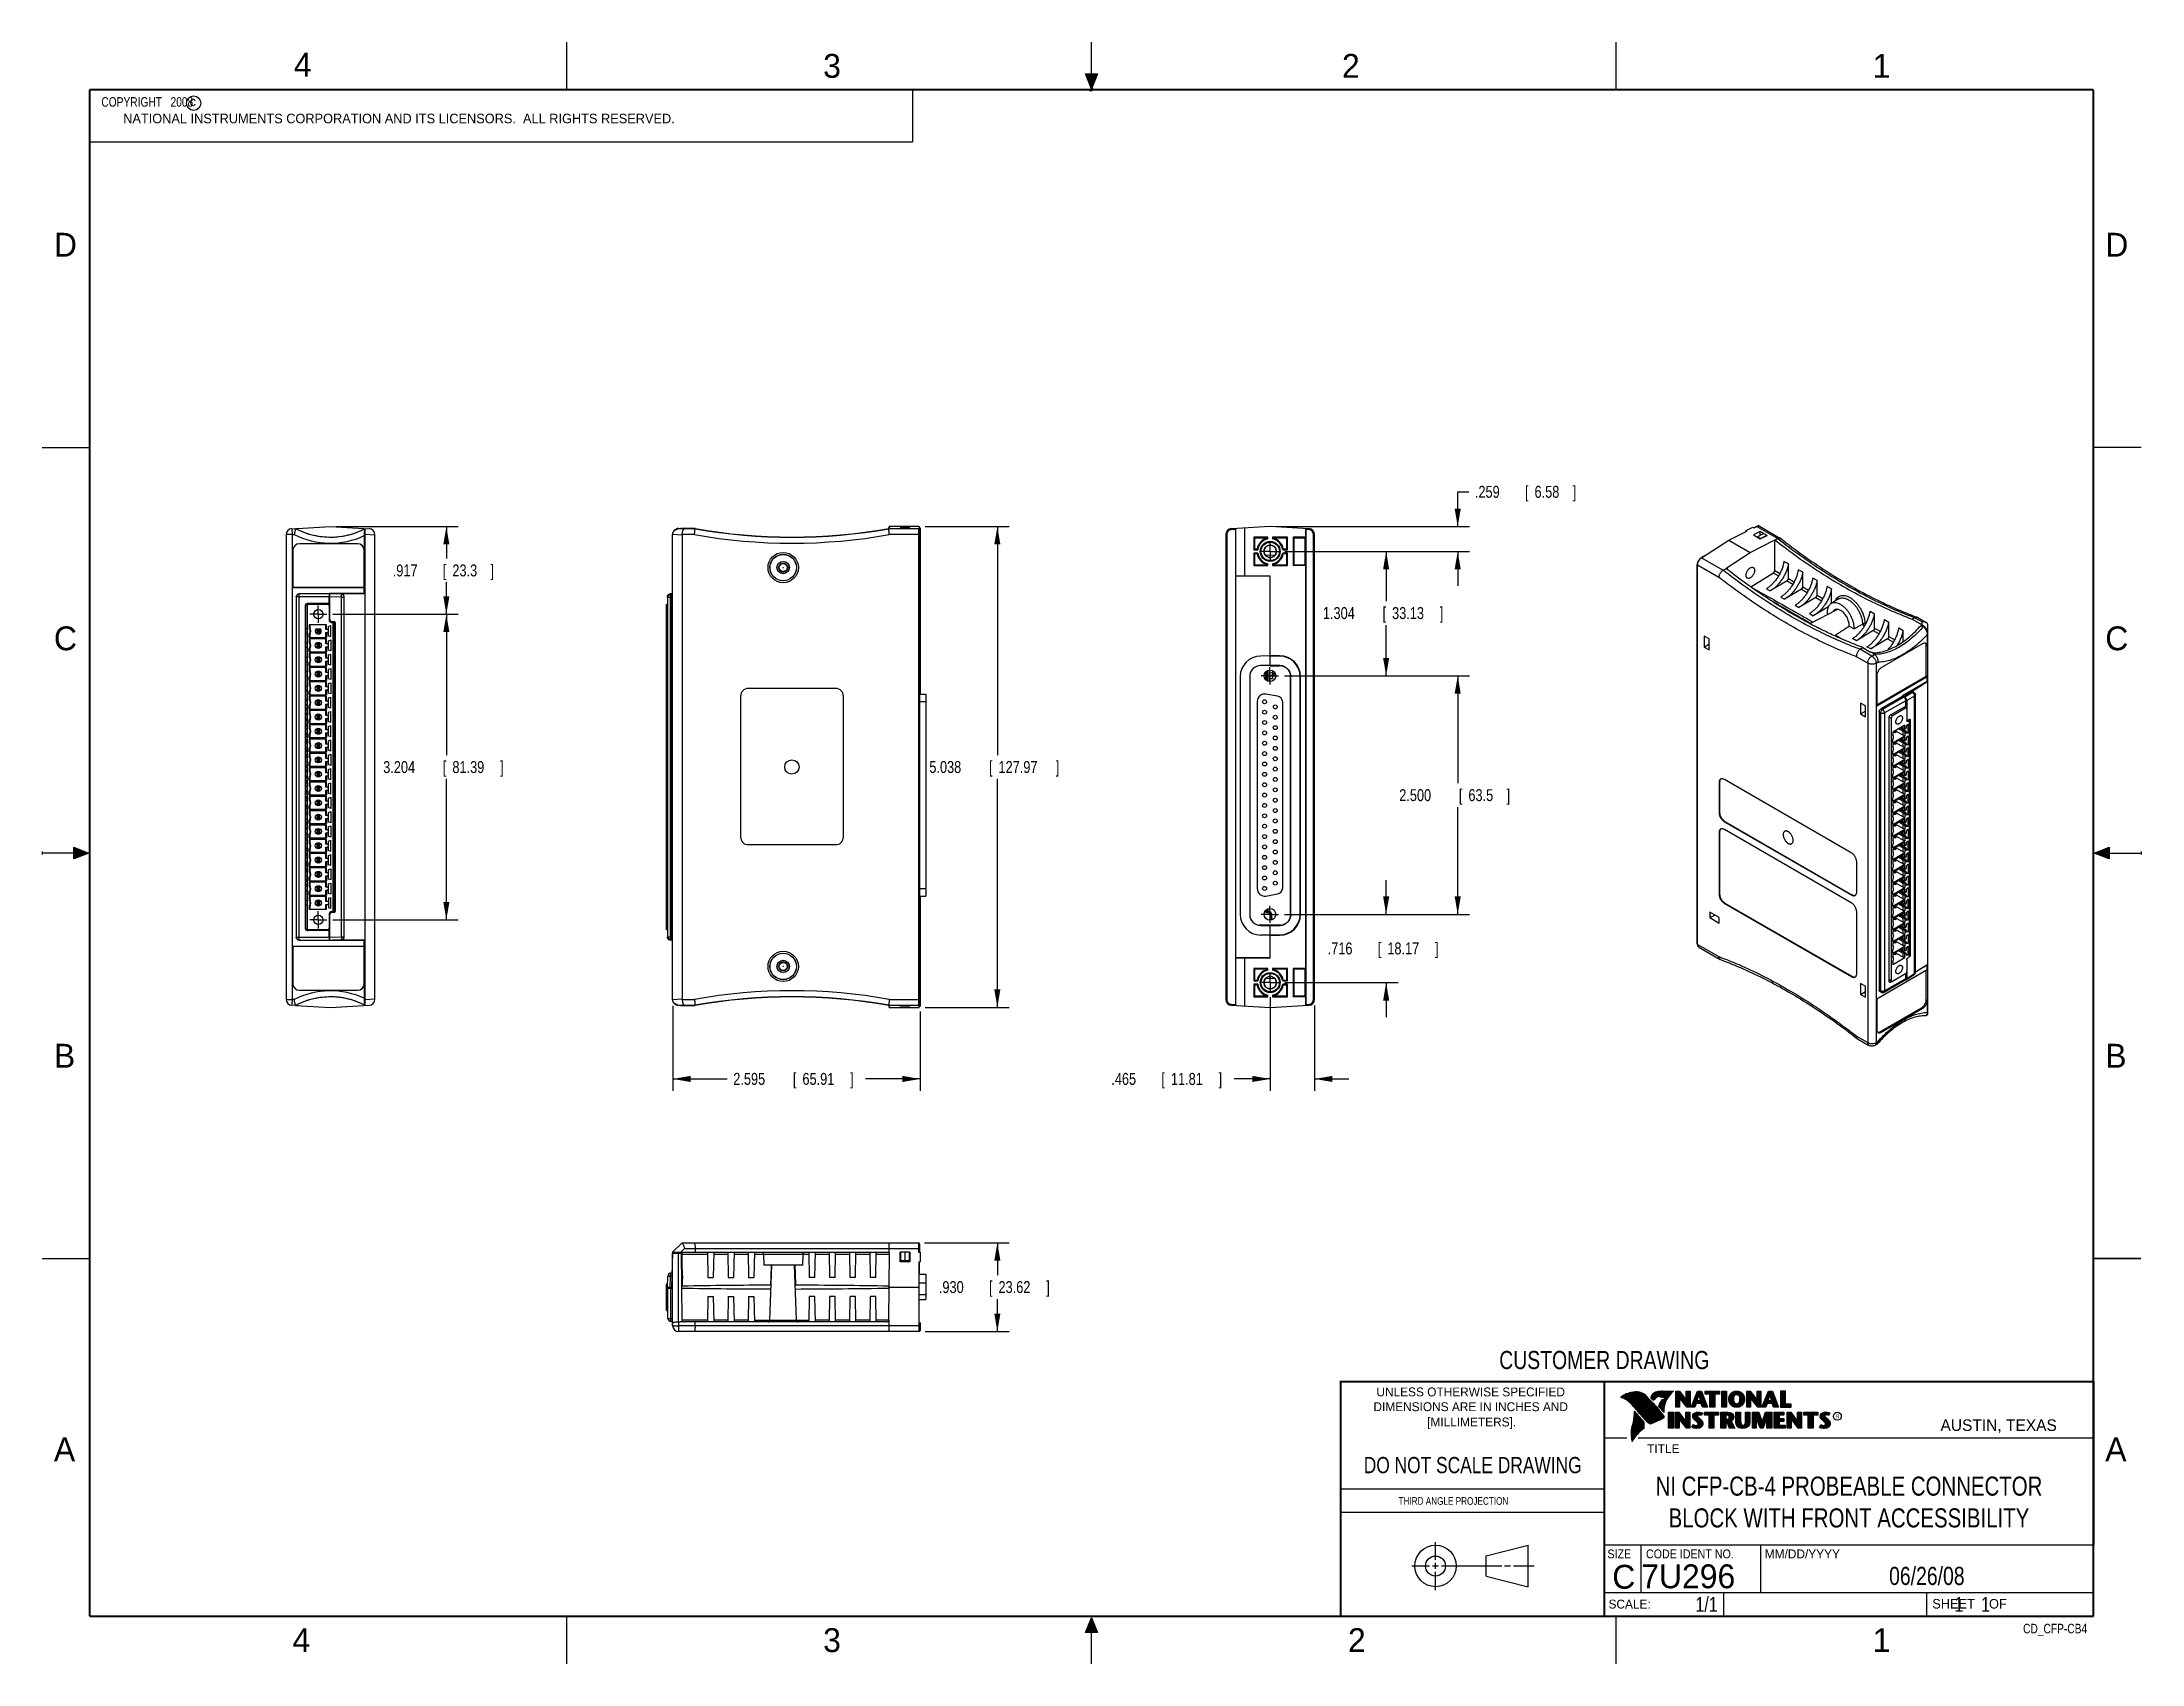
# Model space of a CAD drawing. Header units: inches. Extents: x 0 to 22, y 0 to 17.
import ezdxf
from ezdxf.enums import TextEntityAlignment as Align

# ---------------------------------------------------------------- set-up
doc = ezdxf.new("R2010")
doc.units = ezdxf.units.IN
doc.header["$LTSCALE"] = 1.21
doc.header["$MEASUREMENT"] = 0
doc.linetypes.add('CENTER', pattern=[0.6, 0.375, -0.075, 0.075, -0.075])
doc.layers.get('0').update_dxf_attribs({"linetype": 'CONTINUOUS'})
doc.layers.add('DEFAULT_1', color=7, linetype='CENTER')
doc.layers.add('DIMENSIONS', color=7, linetype='CONTINUOUS')
doc.styles.get("Standard").update_dxf_attribs({"font": 'txt', "width": 0.8})
doc.dimstyles.new('DIMSTYLE_1', dxfattribs={"dimtxt": 0.125, "dimasz": 0.1875, "dimexe": 0.18, "dimexo": 0.0625, "dimgap": 0.09, "dimtad": 0, "dimtih": 1, "dimtoh": 1, "dimdec": 3, "dimzin": 4, "dimdsep": 46, "dimtxsty": 'STANDARD', "dimblk": '_FILLED', "dimblk1": '_FILLED', "dimblk2": '_FILLED', "dimcen": 0.09, "dimadec": 0, "dimazin": 0, "dimtp": 0.01, "dimtm": 0.01, "dimtfac": 1, "dimtdec": 3, "dimtofl": 0, "dimtmove": 0, "dimatfit": 3, "dimldrblk": '_FILLED', "dimfxl": 1, "dimtolj": 1, "dimtzin": 4, "dimarcsym": 0})

msp = doc.modelspace()

# ---------------------------------------------------------------- texts
at = {"color": 2, "linetype": 'CONTINUOUS'}
for s, height, p in [('4', 0.25, (2.64, 16.6369)), ('3', 0.25, (8.1875, 16.625)), ('2', 0.25, (13.625, 16.625)), ('1', 0.25, (19.1875, 16.625)), ('c', 0.1, (1.5463, 16.328)), ('NATIONAL INSTRUMENTS CORPORATION AND ITS LICENSORS.  ALL RIGHTS RESERVED.', 0.1, (0.851, 16.1482)), ('D', 0.25, (0.125, 14.75)), ('D', 0.25, (21.625, 14.75)), ('C', 0.25, (0.125, 10.625)), ('C', 0.25, (21.625, 10.625)), ('B', 0.25, (0.125, 6.25)), ('B', 0.25, (21.625, 6.25)), ('R', 0.0418, (18.7972, 2.5749)), ('AUSTIN, TEXAS', 0.121576, (19.898, 2.4426)), ('A', 0.25, (0.125, 2.125)), ('TITLE', 0.093, (16.8235, 2.21)), ('A', 0.25, (21.625, 2.125)), ('MM/DD/YYYY', 0.093, (18.0565, 1.1072)), ('SCALE:', 0.093, (16.4187, 0.5815)), ('SHEET    OF', 0.1, (19.8121, 0.5815)), ('4', 0.25, (2.625, 0.125)), ('3', 0.25, (8.1875, 0.125)), ('2', 0.25, (13.6875, 0.125)), ('1', 0.25, (19.1875, 0.125))]:
    msp.add_text(s, height=height, dxfattribs=at).set_placement(p)
at = {"color": 7, "linetype": 'CONTINUOUS', "width": 0.8}
for s, height, p in [('CUSTOMER DRAWING', 0.19, (16.3742, 3.0911)), ('DO NOT SCALE DRAWING', 0.17, (14.9953, 1.9998))]:
    msp.add_text(s, height=height, dxfattribs=at).set_placement(p, align=Align.CENTER)
at = {"color": 2, "linetype": 'CONTINUOUS'}
for s, p in [('UNLESS OTHERWISE SPECIFIED', (14.9742, 2.8049)), ('DIMENSIONS ARE IN INCHES AND', (14.9742, 2.6501)), ('[MILLIMETERS].', (14.9844, 2.4899))]:
    msp.add_text(s, height=0.093, dxfattribs=at).set_placement(p, align=Align.CENTER)
for s, height, width, p in [('THIRD ANGLE PROJECTION', 0.08, 0.8, (14.2178, 1.6686)), ('SIZE', 0.093, 0.9, (16.407, 1.1072)), ('CODE IDENT NO.', 0.093, 0.9, (16.8114, 1.1072))]:
    msp.add_text(s, height=height, dxfattribs=dict(at, width=width)).set_placement(p)
at = {"color": 7, "linetype": 'CONTINUOUS'}
msp.add_text('C', height=0.25, dxfattribs=at).set_placement((16.5785, 0.7893), align=Align.CENTER)
msp.add_text('7U296', height=0.25, dxfattribs=at).set_placement((16.7614, 0.7941))
at = {"color": 7, "linetype": 'CONTINUOUS', "width": 0.8}
msp.add_text('1/1', height=0.15625, dxfattribs=at).set_placement((17.5623, 0.5469), align=Align.RIGHT)
at = {"color": 2, "linetype": 'CONTINUOUS', "width": 0.8}
msp.add_text('CD_CFP-CB4', height=0.1, dxfattribs=at).set_placement((21.4352, 0.3213), align=Align.RIGHT)
at = {"color": 2, "linetype": 'CONTINUOUS', "insert": (0.5624, 16.4219), "char_height": 0.1, "width": 1.44, "attachment_point": 1}
msp.add_mtext('  COPYRIGHT   2008', dxfattribs=at)
at = {"color": 7, "linetype": 'CONTINUOUS'}
for s, insert, char_height, width, attachment_point in [('NI CFP-CB-4 PROBEABLE CONNECTOR \\PBLOCK WITH FRONT ACCESSIBILITY', (18.9387, 1.9646), 0.2, 5.12, 2), ('06/26/08 ', (19.755, 1.0181), 0.19, 1.368, 2), ('     1    1', (19.8125, 0.7031), 0.15625, 1.375, 1)]:
    msp.add_mtext(s, dxfattribs=dict(at, insert=insert, char_height=char_height, width=width, attachment_point=attachment_point))

# ---------------------------------------------------------------- blocks, each defined once
blk = doc.blocks.new('_FILLED')
at = {"color": 0, "linetype": 'BYBLOCK'}
blk.add_solid([(0, 0), (-1, 0.17), (-1, -0.17)], dxfattribs=at)
blk = doc.blocks.new('*D0')
at = {"layer": 'DIMENSIONS', "color": 2, "linetype": 'CONTINUOUS'}
for p, q in [((9.25, 4.415), (10.138, 4.415)), ((10.013, 4.415), (10.013, 4.075)), ((10.013, 3.485), (10.013, 3.825)), ((9.257, 3.485), (10.138, 3.485))]:
    blk.add_line(p, q, dxfattribs=at)
at = {"layer": 'DIMENSIONS', "color": 2, "linetype": 'CONTINUOUS', "xscale": 0.1875, "yscale": 0.1875, "zscale": 0.1875}
for p, rotation in [((10.013, 4.415), 90), ((10.013, 3.485), 270)]:
    blk.add_blockref('_FILLED', p, dxfattribs=dict(at, rotation=rotation))
at = {"layer": 'DIMENSIONS', "color": 2, "linetype": 'CONTINUOUS', "width": 0.8}
for s, p in [('.930', (9.4, 3.888)), ('[', (9.925, 3.888)), ('23.62', (10.025, 3.888)), (']', (10.525, 3.888))]:
    blk.add_text(s, height=0.125, dxfattribs=at).set_placement(p)
blk = doc.blocks.new('*D1')
at = {"layer": 'DIMENSIONS', "color": 2, "linetype": 'CONTINUOUS'}
for p, q in [((3.086, 11.921), (4.363, 11.921)), ((4.238, 11.921), (4.238, 11.587)), ((4.238, 11.003), (4.238, 11.337)), ((3.049, 11.003), (4.363, 11.003))]:
    blk.add_line(p, q, dxfattribs=at)
at = {"layer": 'DIMENSIONS', "color": 2, "linetype": 'CONTINUOUS', "xscale": 0.1875, "yscale": 0.1875, "zscale": 0.1875}
for p, rotation in [((4.238, 11.921), 90), ((4.238, 11.003), 270)]:
    blk.add_blockref('_FILLED', p, dxfattribs=dict(at, rotation=rotation))
at = {"layer": 'DIMENSIONS', "color": 2, "linetype": 'CONTINUOUS', "width": 0.8}
for s, p in [('.917', (3.676, 11.399)), ('[', (4.201, 11.399)), ('23.3', (4.301, 11.399)), (']', (4.701, 11.399))]:
    blk.add_text(s, height=0.125, dxfattribs=at).set_placement(p)
blk = doc.blocks.new('*D2')
at = {"layer": 'DIMENSIONS', "color": 2, "linetype": 'CONTINUOUS'}
for p, q in [((3.049, 11.003), (4.363, 11.003)), ((4.238, 11.003), (4.238, 9.526)), ((4.238, 7.799), (4.238, 9.276)), ((3.049, 7.799), (4.363, 7.799))]:
    blk.add_line(p, q, dxfattribs=at)
at = {"layer": 'DIMENSIONS', "color": 2, "linetype": 'CONTINUOUS', "xscale": 0.1875, "yscale": 0.1875, "zscale": 0.1875}
for p, rotation in [((4.238, 11.003), 90), ((4.238, 7.799), 270)]:
    blk.add_blockref('_FILLED', p, dxfattribs=dict(at, rotation=rotation))
at = {"layer": 'DIMENSIONS', "color": 2, "linetype": 'CONTINUOUS', "width": 0.8}
for s, p in [('3.204', (3.576, 9.338)), ('[', (4.201, 9.338)), ('81.39', (4.301, 9.338)), (']', (4.801, 9.338))]:
    blk.add_text(s, height=0.125, dxfattribs=at).set_placement(p)
blk = doc.blocks.new('*D3')
at = {"layer": 'DIMENSIONS', "color": 2, "linetype": 'CONTINUOUS'}
for p, q in [((6.61, 6.899), (6.61, 6.007)), ((9.205, 6.839), (9.205, 6.007)), ((6.61, 6.132), (7.182, 6.132)), ((9.205, 6.132), (8.632, 6.132))]:
    blk.add_line(p, q, dxfattribs=at)
at = {"layer": 'DIMENSIONS', "color": 2, "linetype": 'CONTINUOUS', "xscale": 0.1875, "yscale": 0.1875, "zscale": 0.1875, "rotation": 180}
blk.add_blockref('_FILLED', (6.61, 6.132), dxfattribs=at)
at = {"layer": 'DIMENSIONS', "color": 2, "linetype": 'CONTINUOUS', "xscale": 0.1875, "yscale": 0.1875, "zscale": 0.1875}
blk.add_blockref('_FILLED', (9.205, 6.132), dxfattribs=at)
at = {"layer": 'DIMENSIONS', "color": 2, "linetype": 'CONTINUOUS', "width": 0.8}
for s, p in [('2.595', (7.245, 6.07)), ('[', (7.87, 6.07)), ('65.91', (7.97, 6.07)), (']', (8.47, 6.07))]:
    blk.add_text(s, height=0.125, dxfattribs=at).set_placement(p)
blk = doc.blocks.new('*D4')
at = {"layer": 'DIMENSIONS', "color": 2, "linetype": 'CONTINUOUS'}
for p, q in [((9.257, 11.921), (10.138, 11.921)), ((10.013, 11.921), (10.013, 9.526)), ((10.013, 6.882), (10.013, 9.276)), ((9.257, 6.882), (10.138, 6.882))]:
    blk.add_line(p, q, dxfattribs=at)
at = {"layer": 'DIMENSIONS', "color": 2, "linetype": 'CONTINUOUS', "xscale": 0.1875, "yscale": 0.1875, "zscale": 0.1875}
for p, rotation in [((10.013, 11.921), 90), ((10.013, 6.882), 270)]:
    blk.add_blockref('_FILLED', p, dxfattribs=dict(at, rotation=rotation))
at = {"layer": 'DIMENSIONS', "color": 2, "linetype": 'CONTINUOUS', "width": 0.8}
for s, p in [('5.038', (9.3, 9.339)), ('[', (9.925, 9.339)), ('127.97', (10.025, 9.339)), (']', (10.625, 9.339))]:
    blk.add_text(s, height=0.125, dxfattribs=at).set_placement(p)
blk = doc.blocks.new('*D5')
at = {"layer": 'DIMENSIONS', "color": 2, "linetype": 'CONTINUOUS'}
for p, q in [((14.838, 11.921), (14.838, 12.285)), ((14.838, 12.285), (14.955, 12.285)), ((12.935, 11.921), (14.963, 11.921)), ((13.025, 11.661), (14.963, 11.661)), ((14.838, 11.661), (14.838, 11.301))]:
    blk.add_line(p, q, dxfattribs=at)
at = {"layer": 'DIMENSIONS', "color": 2, "linetype": 'CONTINUOUS', "xscale": 0.1875, "yscale": 0.1875, "zscale": 0.1875}
for p, rotation in [((14.838, 11.921), 270), ((14.838, 11.661), 90)]:
    blk.add_blockref('_FILLED', p, dxfattribs=dict(at, rotation=rotation))
at = {"layer": 'DIMENSIONS', "color": 2, "linetype": 'CONTINUOUS', "width": 0.8}
for s, p in [('.259', (15.018, 12.223)), ('[', (15.543, 12.223)), ('6.58', (15.643, 12.223)), (']', (16.043, 12.223))]:
    blk.add_text(s, height=0.125, dxfattribs=at).set_placement(p)
blk = doc.blocks.new('*D6')
at = {"layer": 'DIMENSIONS', "color": 2, "linetype": 'CONTINUOUS'}
for p, q in [((13.025, 11.661), (14.213, 11.661)), ((14.088, 11.661), (14.088, 11.139)), ((14.088, 10.357), (14.088, 10.889)), ((13.022, 10.357), (14.213, 10.357))]:
    blk.add_line(p, q, dxfattribs=at)
at = {"layer": 'DIMENSIONS', "color": 2, "linetype": 'CONTINUOUS', "xscale": 0.1875, "yscale": 0.1875, "zscale": 0.1875}
for p, rotation in [((14.088, 11.661), 90), ((14.088, 10.357), 270)]:
    blk.add_blockref('_FILLED', p, dxfattribs=dict(at, rotation=rotation))
at = {"layer": 'DIMENSIONS', "color": 2, "linetype": 'CONTINUOUS', "width": 0.8}
for s, p in [('1.304', (13.425, 10.952)), ('[', (14.05, 10.952)), ('33.13', (14.15, 10.952)), (']', (14.65, 10.952))]:
    blk.add_text(s, height=0.125, dxfattribs=at).set_placement(p)
blk = doc.blocks.new('*D7')
at = {"layer": 'DIMENSIONS', "color": 2, "linetype": 'CONTINUOUS'}
for p, q in [((13.022, 10.357), (14.963, 10.357)), ((14.838, 10.357), (14.838, 9.232)), ((14.838, 7.857), (14.838, 8.982)), ((13.022, 7.857), (14.963, 7.857))]:
    blk.add_line(p, q, dxfattribs=at)
at = {"layer": 'DIMENSIONS', "color": 2, "linetype": 'CONTINUOUS', "xscale": 0.1875, "yscale": 0.1875, "zscale": 0.1875}
for p, rotation in [((14.838, 10.357), 90), ((14.838, 7.857), 270)]:
    blk.add_blockref('_FILLED', p, dxfattribs=dict(at, rotation=rotation))
at = {"layer": 'DIMENSIONS', "color": 2, "linetype": 'CONTINUOUS', "width": 0.8}
for s, p in [('2.500', (14.225, 9.044)), ('[', (14.85, 9.044)), ('63.5', (14.95, 9.044)), (']', (15.35, 9.044))]:
    blk.add_text(s, height=0.125, dxfattribs=at).set_placement(p)
blk = doc.blocks.new('*D8')
at = {"layer": 'DIMENSIONS', "color": 2, "linetype": 'CONTINUOUS'}
for p, q in [((14.088, 7.857), (14.088, 8.217)), ((13.022, 7.857), (14.213, 7.857)), ((13.025, 7.141), (14.213, 7.141)), ((14.088, 7.141), (14.088, 6.781))]:
    blk.add_line(p, q, dxfattribs=at)
at = {"layer": 'DIMENSIONS', "color": 2, "linetype": 'CONTINUOUS', "xscale": 0.1875, "yscale": 0.1875, "zscale": 0.1875}
for p, rotation in [((14.088, 7.857), 270), ((14.088, 7.141), 90)]:
    blk.add_blockref('_FILLED', p, dxfattribs=dict(at, rotation=rotation))
at = {"layer": 'DIMENSIONS', "color": 2, "linetype": 'CONTINUOUS', "width": 0.8}
for s, p in [('.716', (13.475, 7.437)), ('[', (14, 7.437)), ('18.17', (14.1, 7.437)), (']', (14.6, 7.437))]:
    blk.add_text(s, height=0.125, dxfattribs=at).set_placement(p)
blk = doc.blocks.new('*D9')
at = {"layer": 'DIMENSIONS', "color": 2, "linetype": 'CONTINUOUS'}
for p, q in [((12.873, 6.989), (12.873, 6.007)), ((13.338, 6.903), (13.338, 6.007)), ((12.873, 6.132), (12.495, 6.132)), ((13.338, 6.132), (13.698, 6.132))]:
    blk.add_line(p, q, dxfattribs=at)
at = {"layer": 'DIMENSIONS', "color": 2, "linetype": 'CONTINUOUS', "xscale": 0.1875, "yscale": 0.1875, "zscale": 0.1875}
blk.add_blockref('_FILLED', (12.873, 6.132), dxfattribs=at)
at = {"layer": 'DIMENSIONS', "color": 2, "linetype": 'CONTINUOUS', "xscale": 0.1875, "yscale": 0.1875, "zscale": 0.1875, "rotation": 180}
blk.add_blockref('_FILLED', (13.338, 6.132), dxfattribs=at)
at = {"layer": 'DIMENSIONS', "color": 2, "linetype": 'CONTINUOUS', "width": 0.8}
for s, p in [('.465', (11.207, 6.07)), ('[', (11.732, 6.07)), ('11.81', (11.832, 6.07)), (']', (12.332, 6.07))]:
    blk.add_text(s, height=0.125, dxfattribs=at).set_placement(p)

# ---------------------------------------------------------------- dimensions: what is measured, and where the dimension line sits
at = {"layer": 'DIMENSIONS', "color": 2, "linetype": 'CONTINUOUS'}
for base, p1, p2, angle, picture, middle in [((14.8376, 11.9205), (13.0252, 11.6614), (12.9351, 11.9205), 90, '*D5', (15.5801, 12.2852)), ((4.2383, 11.9205), (3.0488, 11.0031), (3.0858, 11.9205), 90, '*D1', (4.2383, 11.4618)), ((10.0129, 11.9205), (9.2573, 6.8823), (9.2573, 11.9205), 90, '*D4', (10.0129, 9.4014)), ((14.0876, 10.357), (13.0252, 11.6614), (13.0224, 10.357), 270, '*D6', (14.0876, 11.0142)), ((4.2383, 7.7988), (3.0488, 11.0031), (3.0488, 7.7988), 270, '*D2', (4.2383, 9.4009)), ((14.8376, 7.857), (13.0224, 10.357), (13.0224, 7.857), 270, '*D7', (14.8376, 9.107)), ((14.0876, 7.1414), (13.0224, 7.857), (13.0252, 7.1414), 270, '*D8', (14.0876, 7.4992)), ((12.8726, 6.1323), (13.3376, 6.9035), (12.8726, 6.9888), 180, '*D9', (11.82, 6.1323)), ((10.0129, 4.4152), (9.2573, 3.4852), (9.2497, 4.4152), 90, '*D0', (10.0129, 3.9502))]:
    dim = msp.add_linear_dim(base=base, p1=p1, p2=p2, angle=angle, dimstyle='DIMSTYLE_1', dxfattribs=at)
    dim.commit()
    dim.dimension.update_dxf_attribs({"geometry": picture, "text_midpoint": middle, "dimtype": 160})
dim = msp.add_linear_dim(base=(9.2048, 6.1323), p1=(6.6098, 6.8992), p2=(9.2048, 6.8389), dimstyle='DIMSTYLE_1', dxfattribs=at)
dim.commit()
dim.dimension.update_dxf_attribs({"geometry": '*D3', "text_midpoint": (7.9073, 6.1323), "dimtype": 160})

# ---------------------------------------------------------------- hatches: boundary and pattern name
at = {"linetype": 'CONTINUOUS'}
for points in [[(11, 16.51), (10.9375, 16.6663), (11.0625, 16.6663)], [(0.3337, 8.5625), (0.49, 8.5), (0.3337, 8.4375)], [(21.6663, 8.5625), (21.6663, 8.4375), (21.51, 8.5)], [(10.9375, 0.3287), (11, 0.485), (11.0625, 0.3287)]]:
    msp.add_hatch(color=2, dxfattribs=at).paths.add_polyline_path(points)

# ---------------------------------------------------------------- linework, layer by layer
at = {"color": 2, "linetype": 'CONTINUOUS'}
for p, q in [((5.5, 16.5), (5.5, 17)), ((11, 16.485), (11, 17)), ((16.5, 16.5), (16.5, 17)), ((11, 16.51), (10.9375, 16.6663)), ((10.9375, 16.6663), (11.0625, 16.6663)), ((11.015, 16.515), (10.985, 16.485)), ((10.985, 16.485), (11, 16.515)), ((11.0625, 16.6663), (11, 16.51)), ((11, 16.485), (11.015, 16.515)), ((0.4999, 16.5), (9.1249, 16.5)), ((0.4999, 16.5), (0.4999, 15.9531)), ((9.1249, 16.5), (9.1249, 15.9531)), ((0.4999, 15.9531), (9.1249, 15.9531)), ((0, 12.75), (0.5, 12.75)), ((22, 12.75), (21.5, 12.75)), ((0, 8.515), (0, 8.485)), ((0.49, 8.5), (0, 8.5)), ((0.3337, 8.4375), (0.3337, 8.5625)), ((0.3337, 8.5625), (0.49, 8.5)), ((0.49, 8.5), (0.3337, 8.4375)), ((21.51, 8.5), (21.6663, 8.5625)), ((21.51, 8.5), (22, 8.5)), ((21.6663, 8.4375), (21.51, 8.5)), ((21.6663, 8.5625), (21.6663, 8.4375)), ((22, 8.515), (22, 8.485)), ((0, 4.25), (0.5, 4.25)), ((16.3737, 2.9596), (21.5037, 2.9596)), ((16.3737, 2.9596), (16.3737, 1.2496)), ((16.375, 2.96), (21.5, 2.96)), ((21.5037, 2.9596), (21.5037, 1.2496)), ((16.5578, 2.796), (16.5578, 2.7989)), ((16.5646, 2.7936), (16.5646, 2.8033)), ((16.5714, 2.7909), (16.5714, 2.8075)), ((16.5782, 2.788), (16.5782, 2.8116)), ((16.5851, 2.7849), (16.5851, 2.8154)), ((16.5919, 2.7815), (16.5919, 2.819)), ((16.5987, 2.7778), (16.5987, 2.8221)), ((16.6055, 2.7738), (16.6055, 2.8249)), ((16.6124, 2.7696), (16.6124, 2.8276)), ((16.6192, 2.765), (16.6192, 2.8301)), ((16.626, 2.7601), (16.626, 2.8325)), ((16.6329, 2.7549), (16.6329, 2.8347)), ((16.6397, 2.7492), (16.6397, 2.8367)), ((16.6465, 2.7431), (16.6465, 2.8386)), ((16.6533, 2.7366), (16.6533, 2.8403)), ((16.6602, 2.7295), (16.6602, 2.8419)), ((16.667, 2.7221), (16.667, 2.8435)), ((16.6738, 2.7146), (16.6738, 2.8449)), ((16.6806, 2.707), (16.6806, 2.8459)), ((16.6875, 2.6995), (16.6875, 2.8467)), ((16.7939, 2.533), (16.6919, 2.6489)), ((16.6943, 2.6918), (16.6943, 2.8472)), ((16.7011, 2.6841), (16.7011, 2.8474)), ((16.708, 2.6764), (16.708, 2.8474)), ((16.7148, 2.6685), (16.7148, 2.847)), ((16.7216, 2.6607), (16.7216, 2.8465)), ((16.7284, 2.6527), (16.7284, 2.8456)), ((16.7353, 2.6447), (16.7353, 2.8445)), ((16.7421, 2.6366), (16.7421, 2.8431)), ((16.7489, 2.6285), (16.7489, 2.8417)), ((16.7557, 2.6204), (16.7557, 2.84)), ((16.7626, 2.6125), (16.7626, 2.8378)), ((16.7694, 2.6046), (16.7694, 2.8352)), ((16.7762, 2.5968), (16.7762, 2.8321)), ((16.7831, 2.5891), (16.7831, 2.8284)), ((16.7899, 2.5815), (16.7899, 2.8242)), ((16.7967, 2.5739), (16.7967, 2.8193)), ((16.8035, 2.5665), (16.8035, 2.8136)), ((16.8104, 2.5591), (16.8104, 2.807)), ((16.8172, 2.5519), (16.8172, 2.7996)), ((16.824, 2.5447), (16.824, 2.7924)), ((16.8308, 2.5375), (16.8308, 2.7853)), ((16.8377, 2.5314), (16.8377, 2.7781)), ((16.8445, 2.5262), (16.8445, 2.7709)), ((16.8513, 2.523), (16.8513, 2.7637)), ((16.8581, 2.5224), (16.8581, 2.7565)), ((16.8864, 2.7664), (16.8632, 2.7937)), ((16.865, 2.5241), (16.865, 2.7493)), ((16.8877, 2.7723), (16.8682, 2.7952)), ((16.8718, 2.791), (16.8718, 2.8085)), ((16.8718, 2.527), (16.8718, 2.7421)), ((16.8786, 2.783), (16.8786, 2.8206)), ((16.8786, 2.5298), (16.8786, 2.7348)), ((16.8855, 2.7749), (16.8855, 2.8281)), ((16.8855, 2.5327), (16.8855, 2.727)), ((16.8923, 2.7747), (16.8923, 2.8335)), ((16.8923, 2.5356), (16.8923, 2.7187)), ((16.8991, 2.7788), (16.8991, 2.8375)), ((16.8991, 2.5385), (16.8991, 2.7104)), ((16.9059, 2.7837), (16.9059, 2.8408)), ((16.9059, 2.5415), (16.9059, 2.7022)), ((16.9128, 2.7896), (16.9128, 2.8436)), ((16.9128, 2.5446), (16.9128, 2.6939)), ((16.9196, 2.7966), (16.9196, 2.8459)), ((16.9196, 2.5477), (16.9196, 2.6856)), ((16.9264, 2.8018), (16.9264, 2.8477)), ((16.9264, 2.5508), (16.9264, 2.6774)), ((16.9332, 2.8053), (16.9332, 2.849)), ((16.9332, 2.554), (16.9332, 2.6691)), ((16.9401, 2.8077), (16.9401, 2.8499)), ((16.9401, 2.5573), (16.9401, 2.6608)), ((16.9616, 2.6797), (16.9434, 2.7005)), ((16.9469, 2.8082), (16.9469, 2.8509)), ((16.9469, 2.5606), (16.9469, 2.6526)), ((16.9653, 2.6828), (16.9492, 2.7013)), ((16.9537, 2.8069), (16.9537, 2.8518)), ((16.9537, 2.696), (16.9537, 2.7109)), ((16.9537, 2.5639), (16.9537, 2.6443)), ((16.9606, 2.8048), (16.9606, 2.8525)), ((16.9606, 2.6882), (16.9606, 2.7266)), ((16.9674, 2.8034), (16.9674, 2.8531)), ((16.9674, 2.6802), (16.9674, 2.7444)), ((16.9742, 2.8027), (16.9742, 2.8536)), ((16.9742, 2.672), (16.9742, 2.7568)), ((16.981, 2.8023), (16.981, 2.854)), ((16.981, 2.664), (16.981, 2.7634)), ((16.9838, 2.8589), (17.0997, 2.8607)), ((16.9839, 2.8541), (17.087, 2.8557)), ((16.9879, 2.802), (16.9879, 2.8542)), ((16.9879, 2.6563), (16.9879, 2.7665)), ((16.999, 2.637), (16.9946, 2.6418)), ((16.9947, 2.8019), (16.9947, 2.8543)), ((16.9947, 2.6748), (16.9947, 2.7683)), ((17.0015, 2.8005), (17.0015, 2.8544)), ((17.0015, 2.7195), (17.0015, 2.7694)), ((17.0083, 2.7963), (17.0083, 2.8545)), ((17.0083, 2.7388), (17.0083, 2.7698)), ((17.0152, 2.755), (17.0152, 2.8546)), ((17.022, 2.7691), (17.022, 2.8547)), ((17.0288, 2.7817), (17.0288, 2.8548)), ((17.0357, 2.7931), (17.0357, 2.8549)), ((17.0425, 2.8035), (17.0425, 2.855)), ((17.0493, 2.8131), (17.0493, 2.8551)), ((17.0561, 2.822), (17.0561, 2.8552)), ((17.063, 2.8303), (17.063, 2.8553)), ((17.0698, 2.8381), (17.0698, 2.8554)), ((17.0766, 2.8454), (17.0766, 2.8555)), ((17.1243, 2.8592), (17.1609, 2.8592)), ((17.1243, 2.6915), (17.1243, 2.8592)), ((17.1637, 2.6915), (17.1243, 2.6915)), ((17.1291, 2.8543), (17.1585, 2.8543)), ((17.1291, 2.6963), (17.1291, 2.8543)), ((17.1589, 2.6963), (17.1291, 2.6963)), ((17.1381, 2.6963), (17.1381, 2.8543)), ((17.1447, 2.6963), (17.1447, 2.8543)), ((17.1514, 2.6963), (17.1514, 2.8543)), ((17.1589, 2.8042), (17.1581, 2.8543)), ((17.1585, 2.8543), (17.2383, 2.7492)), ((17.2418, 2.6963), (17.1589, 2.8042)), ((17.1589, 2.8042), (17.1589, 2.6963)), ((17.1609, 2.8592), (17.2334, 2.7636)), ((17.2395, 2.6915), (17.1637, 2.7899)), ((17.1637, 2.7899), (17.1637, 2.6915)), ((17.1648, 2.7965), (17.1648, 2.8461)), ((17.1714, 2.7879), (17.1714, 2.8373)), ((17.1781, 2.7792), (17.1781, 2.8285)), ((17.1848, 2.7705), (17.1848, 2.8197)), ((17.1915, 2.7618), (17.1915, 2.8109)), ((17.1981, 2.7531), (17.1981, 2.8021)), ((17.2048, 2.7445), (17.2048, 2.7933)), ((17.2115, 2.7358), (17.2115, 2.7845)), ((17.2182, 2.7271), (17.2182, 2.7757)), ((17.2248, 2.7184), (17.2248, 2.7669)), ((17.2315, 2.7098), (17.2315, 2.7581)), ((17.2334, 2.8592), (17.2732, 2.8592)), ((17.2334, 2.7636), (17.2334, 2.8592)), ((17.2382, 2.7011), (17.2383, 2.7492)), ((17.2383, 2.8543), (17.2684, 2.8543)), ((17.2383, 2.7492), (17.2383, 2.8543)), ((17.2732, 2.6915), (17.2395, 2.6915)), ((17.2684, 2.6963), (17.2418, 2.6963)), ((17.2449, 2.6963), (17.2449, 2.8543)), ((17.2515, 2.6963), (17.2515, 2.8543)), ((17.2582, 2.6963), (17.2582, 2.8543)), ((17.2649, 2.6963), (17.2649, 2.8543)), ((17.2684, 2.8543), (17.2684, 2.6963)), ((17.2732, 2.8592), (17.2732, 2.6915)), ((17.2831, 2.6915), (17.3516, 2.8591)), ((17.3228, 2.6915), (17.2831, 2.6915)), ((17.2903, 2.6964), (17.3548, 2.8542)), ((17.3195, 2.6964), (17.2903, 2.6964)), ((17.2983, 2.6964), (17.2983, 2.7158)), ((17.3049, 2.6964), (17.3049, 2.7322)), ((17.3116, 2.6964), (17.3116, 2.7485)), ((17.3183, 2.6964), (17.3183, 2.7648)), ((17.3356, 2.7364), (17.3195, 2.6964)), ((17.3388, 2.7316), (17.3228, 2.6915)), ((17.325, 2.7101), (17.325, 2.7812)), ((17.3316, 2.7267), (17.3316, 2.7975)), ((17.394, 2.7364), (17.3356, 2.7364)), ((17.3383, 2.7364), (17.3383, 2.8138)), ((17.3905, 2.7316), (17.3388, 2.7316)), ((17.3409, 2.7533), (17.3624, 2.8228)), ((17.389, 2.7533), (17.3409, 2.7533)), ((17.345, 2.7666), (17.345, 2.8302)), ((17.345, 2.7364), (17.345, 2.7533)), ((17.3475, 2.7581), (17.3659, 2.8179)), ((17.3827, 2.7581), (17.3475, 2.7581)), ((17.3516, 2.8591), (17.3938, 2.8591)), ((17.3517, 2.7882), (17.3517, 2.8465)), ((17.3517, 2.7364), (17.3517, 2.7533)), ((17.3548, 2.8542), (17.3905, 2.8542)), ((17.3583, 2.8098), (17.3583, 2.8542)), ((17.3583, 2.7364), (17.3583, 2.7533)), ((17.3624, 2.8228), (17.3701, 2.8228)), ((17.365, 2.8228), (17.365, 2.8542)), ((17.365, 2.7364), (17.365, 2.7533)), ((17.3659, 2.8179), (17.3664, 2.8179)), ((17.3664, 2.8179), (17.3827, 2.7581)), ((17.3701, 2.8228), (17.389, 2.7533)), ((17.3717, 2.817), (17.3717, 2.8542)), ((17.3717, 2.7364), (17.3717, 2.7533)), ((17.3784, 2.7925), (17.3784, 2.8542)), ((17.3784, 2.7364), (17.3784, 2.7533)), ((17.385, 2.7679), (17.385, 2.8542)), ((17.385, 2.7364), (17.385, 2.7533)), ((17.3905, 2.8542), (17.4504, 2.6964)), ((17.4039, 2.6915), (17.3905, 2.7316)), ((17.3917, 2.7364), (17.3917, 2.851)), ((17.3938, 2.8591), (17.4574, 2.6915)), ((17.4074, 2.6964), (17.394, 2.7364)), ((17.3984, 2.7232), (17.3984, 2.8334)), ((17.4574, 2.6915), (17.4039, 2.6915)), ((17.4051, 2.7034), (17.4051, 2.8158)), ((17.4504, 2.6964), (17.4074, 2.6964)), ((17.4118, 2.6964), (17.4118, 2.7982)), ((17.4184, 2.6964), (17.4184, 2.7806)), ((17.4251, 2.6964), (17.4251, 2.763)), ((17.4318, 2.6964), (17.4318, 2.7455)), ((17.4327, 2.8591), (17.5802, 2.8591)), ((17.4327, 2.8278), (17.4327, 2.8591)), ((17.481, 2.8278), (17.4327, 2.8278)), ((17.4375, 2.8542), (17.5753, 2.8542)), ((17.4375, 2.8327), (17.4375, 2.8542)), ((17.4859, 2.8327), (17.4375, 2.8327)), ((17.4385, 2.6964), (17.4385, 2.7279)), ((17.4451, 2.8327), (17.4451, 2.8542)), ((17.4451, 2.6964), (17.4451, 2.7103)), ((17.4518, 2.8327), (17.4518, 2.8542)), ((17.4585, 2.8327), (17.4585, 2.8542)), ((17.4652, 2.8327), (17.4652, 2.8542)), ((17.4718, 2.8327), (17.4718, 2.8542)), ((17.4785, 2.8327), (17.4785, 2.8542)), ((17.481, 2.6915), (17.481, 2.8278)), ((17.5318, 2.6915), (17.481, 2.6915)), ((17.4859, 2.8327), (17.4852, 2.8542)), ((17.4859, 2.6964), (17.4859, 2.8327)), ((17.5269, 2.6964), (17.4859, 2.6964)), ((17.4919, 2.6964), (17.4919, 2.8542)), ((17.4985, 2.6964), (17.4985, 2.8542)), ((17.5052, 2.6964), (17.5052, 2.8542)), ((17.5119, 2.6964), (17.5119, 2.8542)), ((17.5186, 2.6964), (17.5186, 2.8542)), ((17.5269, 2.8327), (17.5252, 2.8542)), ((17.5753, 2.8327), (17.5269, 2.8327)), ((17.5269, 2.8327), (17.5269, 2.6964)), ((17.5802, 2.8278), (17.5318, 2.8278)), ((17.5318, 2.8278), (17.5318, 2.6915)), ((17.5319, 2.8327), (17.5319, 2.8542)), ((17.5386, 2.8327), (17.5386, 2.8542)), ((17.5453, 2.8327), (17.5453, 2.8542)), ((17.5519, 2.8327), (17.5519, 2.8542)), ((17.5586, 2.8327), (17.5586, 2.8542)), ((17.5653, 2.8327), (17.5653, 2.8542)), ((17.572, 2.8327), (17.572, 2.8542)), ((17.5753, 2.8542), (17.5753, 2.8327)), ((17.5802, 2.8591), (17.5802, 2.8278)), ((17.6059, 2.8591), (17.6565, 2.8591)), ((17.6059, 2.6915), (17.6059, 2.8591)), ((17.6565, 2.6915), (17.6059, 2.6915)), ((17.6108, 2.8542), (17.6516, 2.8542)), ((17.6108, 2.6964), (17.6108, 2.8542)), ((17.6516, 2.6964), (17.6108, 2.6964)), ((17.6187, 2.6964), (17.6187, 2.8542)), ((17.6254, 2.6964), (17.6254, 2.8542)), ((17.632, 2.6964), (17.632, 2.8542)), ((17.6387, 2.6964), (17.6387, 2.8542)), ((17.6454, 2.6964), (17.6454, 2.8542)), ((17.6516, 2.8542), (17.6516, 2.6964)), ((17.6565, 2.8591), (17.6565, 2.6915)), ((17.6849, 2.7803), (17.6851, 2.7836)), ((17.6849, 2.7769), (17.6849, 2.7803)), ((17.6849, 2.7735), (17.6849, 2.7769)), ((17.6851, 2.7701), (17.6849, 2.7735)), ((17.6851, 2.7836), (17.6853, 2.7869)), ((17.6854, 2.7668), (17.6851, 2.7701)), ((17.6853, 2.7869), (17.6857, 2.7901)), ((17.6859, 2.7634), (17.6854, 2.7668)), ((17.6857, 2.7901), (17.6862, 2.7933)), ((17.6864, 2.76), (17.6859, 2.7634)), ((17.6862, 2.7933), (17.6868, 2.7964)), ((17.687, 2.7567), (17.6864, 2.76)), ((17.6868, 2.7964), (17.6876, 2.7995)), ((17.6878, 2.7535), (17.687, 2.7567)), ((17.6876, 2.7995), (17.6884, 2.8024)), ((17.6886, 2.7503), (17.6878, 2.7535)), ((17.6884, 2.8024), (17.6893, 2.8053)), ((17.6895, 2.7471), (17.6886, 2.7503)), ((17.6893, 2.8053), (17.6904, 2.8081)), ((17.6905, 2.7441), (17.6895, 2.7471)), ((17.6904, 2.8081), (17.6915, 2.8108)), ((17.6905, 2.7441), (17.6904, 2.8081)), ((17.6917, 2.7411), (17.6905, 2.7441)), ((17.6915, 2.8108), (17.6928, 2.8135)), ((17.6929, 2.7383), (17.6917, 2.7411)), ((17.6928, 2.8135), (17.6942, 2.8161)), ((17.6942, 2.7355), (17.6929, 2.7383)), ((17.6942, 2.8161), (17.6957, 2.8186)), ((17.6956, 2.7327), (17.6942, 2.7355)), ((17.6971, 2.7301), (17.6956, 2.7327)), ((17.6957, 2.8186), (17.6973, 2.8211)), ((17.6971, 2.7301), (17.6973, 2.8211)), ((17.6987, 2.7275), (17.6971, 2.7301)), ((17.6973, 2.8211), (17.699, 2.8236)), ((17.7003, 2.725), (17.6987, 2.7275)), ((17.699, 2.8236), (17.7008, 2.826)), ((17.7021, 2.7226), (17.7003, 2.725)), ((17.7008, 2.826), (17.7028, 2.8284)), ((17.704, 2.7203), (17.7021, 2.7226)), ((17.7028, 2.8284), (17.7048, 2.8307)), ((17.704, 2.7203), (17.7048, 2.8307)), ((17.706, 2.7181), (17.704, 2.7203)), ((17.7048, 2.8307), (17.707, 2.833)), ((17.708, 2.7159), (17.706, 2.7181)), ((17.707, 2.833), (17.7092, 2.8351)), ((17.7102, 2.7138), (17.708, 2.7159)), ((17.7092, 2.8351), (17.7114, 2.8372)), ((17.7102, 2.7138), (17.7114, 2.8372)), ((17.7124, 2.7119), (17.7102, 2.7138)), ((17.7114, 2.8372), (17.7138, 2.8392)), ((17.7147, 2.71), (17.7124, 2.7119)), ((17.7138, 2.8392), (17.7162, 2.841)), ((17.717, 2.7082), (17.7147, 2.71)), ((17.7162, 2.841), (17.7186, 2.8427)), ((17.717, 2.7082), (17.7186, 2.8427)), ((17.7195, 2.7066), (17.717, 2.7082)), ((17.7186, 2.8427), (17.721, 2.8444)), ((17.722, 2.705), (17.7195, 2.7066)), ((17.721, 2.8444), (17.7235, 2.8459)), ((17.7246, 2.7036), (17.722, 2.705)), ((17.7235, 2.8459), (17.7261, 2.8472)), ((17.7246, 2.7036), (17.7235, 2.8459)), ((17.7273, 2.7022), (17.7246, 2.7036)), ((17.7261, 2.8472), (17.7287, 2.8485)), ((17.7267, 2.7789), (17.7268, 2.7812)), ((17.7267, 2.7766), (17.7267, 2.7789)), ((17.7267, 2.7743), (17.7267, 2.7766)), ((17.7268, 2.772), (17.7267, 2.7743)), ((17.7268, 2.7812), (17.7269, 2.7835)), ((17.7269, 2.7696), (17.7268, 2.772)), ((17.7269, 2.7835), (17.727, 2.7857)), ((17.727, 2.7673), (17.7269, 2.7696)), ((17.727, 2.7857), (17.7272, 2.7879)), ((17.7272, 2.765), (17.727, 2.7673)), ((17.7272, 2.7879), (17.7274, 2.79)), ((17.7274, 2.7628), (17.7272, 2.765)), ((17.7301, 2.701), (17.7273, 2.7022)), ((17.7274, 2.79), (17.7276, 2.7921)), ((17.7277, 2.7606), (17.7274, 2.7628)), ((17.7276, 2.7921), (17.7279, 2.7941)), ((17.728, 2.7584), (17.7277, 2.7606)), ((17.7279, 2.7941), (17.7282, 2.7961)), ((17.7283, 2.7563), (17.728, 2.7584)), ((17.7282, 2.7961), (17.7286, 2.798)), ((17.7287, 2.7543), (17.7283, 2.7563)), ((17.7286, 2.798), (17.729, 2.7998)), ((17.7287, 2.8485), (17.7314, 2.8497)), ((17.7291, 2.7523), (17.7287, 2.7543)), ((17.729, 2.7998), (17.7294, 2.8016)), ((17.7295, 2.7503), (17.7291, 2.7523)), ((17.7294, 2.8016), (17.7299, 2.8034)), ((17.73, 2.7485), (17.7295, 2.7503)), ((17.7299, 2.8034), (17.7304, 2.8051)), ((17.7306, 2.7466), (17.73, 2.7485)), ((17.7301, 2.701), (17.7305, 2.7469)), ((17.733, 2.6999), (17.7301, 2.701)), ((17.7304, 2.8051), (17.7309, 2.8068)), ((17.7311, 2.7449), (17.7306, 2.7466)), ((17.7309, 2.8068), (17.7316, 2.8085)), ((17.731, 2.807), (17.7314, 2.8497)), ((17.7318, 2.7431), (17.7311, 2.7449)), ((17.7314, 2.8497), (17.7342, 2.8508)), ((17.7316, 2.8085), (17.7322, 2.8101)), ((17.7324, 2.7414), (17.7318, 2.7431)), ((17.7322, 2.8101), (17.7329, 2.8117)), ((17.7331, 2.7398), (17.7324, 2.7414)), ((17.7329, 2.8117), (17.7337, 2.8133)), ((17.736, 2.6989), (17.733, 2.6999)), ((17.7339, 2.7382), (17.7331, 2.7398)), ((17.7337, 2.8133), (17.7345, 2.8149)), ((17.7347, 2.7366), (17.7339, 2.7382)), ((17.7342, 2.8508), (17.737, 2.8517)), ((17.7345, 2.8149), (17.7354, 2.8164)), ((17.7355, 2.7351), (17.7347, 2.7366)), ((17.7354, 2.8164), (17.7364, 2.8178)), ((17.7365, 2.7337), (17.7355, 2.7351)), ((17.7391, 2.698), (17.736, 2.6989)), ((17.7364, 2.8178), (17.7374, 2.8192)), ((17.7374, 2.7323), (17.7365, 2.7337)), ((17.737, 2.8517), (17.7399, 2.8526)), ((17.7374, 2.8193), (17.737, 2.8517)), ((17.7374, 2.8192), (17.7384, 2.8206)), ((17.7385, 2.7309), (17.7374, 2.7323)), ((17.7384, 2.8206), (17.7395, 2.8218)), ((17.7388, 2.698), (17.7384, 2.7309)), ((17.7396, 2.7296), (17.7385, 2.7309)), ((17.7423, 2.6972), (17.7391, 2.698)), ((17.7395, 2.8218), (17.7407, 2.823)), ((17.7408, 2.7283), (17.7396, 2.7296)), ((17.7399, 2.8526), (17.7429, 2.8534)), ((17.7407, 2.823), (17.742, 2.8241)), ((17.742, 2.7272), (17.7408, 2.7283)), ((17.742, 2.8241), (17.7432, 2.8252)), ((17.7433, 2.7261), (17.742, 2.7272)), ((17.7456, 2.6966), (17.7423, 2.6972)), ((17.7429, 2.8534), (17.7459, 2.8541)), ((17.7432, 2.8252), (17.7446, 2.8261)), ((17.7446, 2.725), (17.7433, 2.7261)), ((17.7446, 2.8261), (17.746, 2.827)), ((17.746, 2.7241), (17.7446, 2.725)), ((17.7455, 2.8267), (17.7455, 2.854)), ((17.7455, 2.6966), (17.7455, 2.7244)), ((17.7489, 2.696), (17.7456, 2.6966)), ((17.7459, 2.8541), (17.749, 2.8546)), ((17.746, 2.827), (17.7474, 2.8278)), ((17.7475, 2.7232), (17.746, 2.7241)), ((17.7474, 2.8278), (17.7488, 2.8285)), ((17.749, 2.7224), (17.7475, 2.7232)), ((17.7488, 2.8285), (17.7503, 2.8291)), ((17.7523, 2.6956), (17.7489, 2.696)), ((17.749, 2.8546), (17.7522, 2.8551)), ((17.7506, 2.7217), (17.749, 2.7224)), ((17.7503, 2.8291), (17.7519, 2.8297)), ((17.7522, 2.7212), (17.7506, 2.7217)), ((17.7519, 2.8297), (17.7535, 2.8301)), ((17.7522, 2.8551), (17.7553, 2.8554)), ((17.7522, 2.8298), (17.7522, 2.8551)), ((17.7538, 2.7207), (17.7522, 2.7212)), ((17.7522, 2.6956), (17.7522, 2.7212)), ((17.7557, 2.6953), (17.7523, 2.6956)), ((17.7535, 2.8301), (17.7551, 2.8305)), ((17.7555, 2.7203), (17.7538, 2.7207)), ((17.7551, 2.8305), (17.7567, 2.8308)), ((17.7553, 2.8554), (17.7585, 2.8556)), ((17.7572, 2.72), (17.7555, 2.7203)), ((17.7591, 2.6952), (17.7557, 2.6953)), ((17.7567, 2.8308), (17.7584, 2.8311)), ((17.7589, 2.7198), (17.7572, 2.72)), ((17.7584, 2.8311), (17.7601, 2.8312)), ((17.7585, 2.8556), (17.7616, 2.8557)), ((17.7589, 2.8311), (17.7589, 2.8556)), ((17.7606, 2.7197), (17.7589, 2.7198)), ((17.7589, 2.6952), (17.7589, 2.7198)), ((17.7625, 2.6951), (17.7591, 2.6952)), ((17.7601, 2.8312), (17.7618, 2.8312)), ((17.7624, 2.7198), (17.7606, 2.7197)), ((17.7616, 2.8557), (17.7648, 2.8556)), ((17.7618, 2.8312), (17.7636, 2.8311)), ((17.7641, 2.7199), (17.7624, 2.7198)), ((17.7659, 2.6952), (17.7625, 2.6951)), ((17.7636, 2.8311), (17.7653, 2.831)), ((17.7658, 2.7201), (17.7641, 2.7199)), ((17.7648, 2.8556), (17.768, 2.8555)), ((17.7653, 2.831), (17.767, 2.8307)), ((17.7655, 2.6952), (17.7659, 2.7201)), ((17.7675, 2.7204), (17.7658, 2.7201)), ((17.7692, 2.6953), (17.7659, 2.6952)), ((17.767, 2.8307), (17.7686, 2.8304)), ((17.7692, 2.7208), (17.7675, 2.7204)), ((17.7676, 2.8306), (17.768, 2.8555)), ((17.768, 2.8555), (17.7711, 2.8552)), ((17.7686, 2.8304), (17.7703, 2.83)), ((17.7709, 2.7213), (17.7692, 2.7208)), ((17.7724, 2.6956), (17.7692, 2.6953)), ((17.7703, 2.83), (17.7719, 2.8295)), ((17.7725, 2.7218), (17.7709, 2.7213)), ((17.7711, 2.8552), (17.7742, 2.8548)), ((17.7719, 2.8295), (17.7734, 2.8289)), ((17.7722, 2.6956), (17.7725, 2.7218)), ((17.7756, 2.6961), (17.7724, 2.6956)), ((17.7741, 2.7224), (17.7725, 2.7218)), ((17.7734, 2.8289), (17.775, 2.8283)), ((17.7739, 2.8287), (17.7742, 2.8548)), ((17.7756, 2.7231), (17.7741, 2.7224)), ((17.7742, 2.8548), (17.7773, 2.8542)), ((17.775, 2.8283), (17.7764, 2.8276)), ((17.7771, 2.7238), (17.7756, 2.7231)), ((17.7788, 2.6966), (17.7756, 2.6961)), ((17.7764, 2.8276), (17.7778, 2.8268)), ((17.7785, 2.7246), (17.7771, 2.7238)), ((17.7773, 2.8542), (17.7804, 2.8536)), ((17.7778, 2.8268), (17.7792, 2.826)), ((17.7798, 2.7255), (17.7785, 2.7246)), ((17.7819, 2.6972), (17.7788, 2.6966)), ((17.7789, 2.6966), (17.7792, 2.7251)), ((17.7792, 2.826), (17.7805, 2.8251)), ((17.7811, 2.7265), (17.7798, 2.7255)), ((17.7801, 2.8254), (17.7804, 2.8536)), ((17.7804, 2.8536), (17.7834, 2.8528)), ((17.7805, 2.8251), (17.7817, 2.8242)), ((17.7824, 2.7276), (17.7811, 2.7265)), ((17.7817, 2.8242), (17.7829, 2.8232)), ((17.785, 2.698), (17.7819, 2.6972)), ((17.7835, 2.7287), (17.7824, 2.7276)), ((17.7829, 2.8232), (17.784, 2.8221)), ((17.7834, 2.8528), (17.7864, 2.8519)), ((17.7846, 2.7299), (17.7835, 2.7287)), ((17.784, 2.8221), (17.785, 2.821)), ((17.7857, 2.7312), (17.7846, 2.7299)), ((17.785, 2.821), (17.786, 2.8198)), ((17.788, 2.6989), (17.785, 2.698)), ((17.7867, 2.7326), (17.7857, 2.7312)), ((17.786, 2.8198), (17.7869, 2.8186)), ((17.7864, 2.8519), (17.7893, 2.8509)), ((17.7867, 2.8189), (17.7864, 2.8519)), ((17.7876, 2.734), (17.7867, 2.7326)), ((17.7869, 2.8186), (17.7878, 2.8173)), ((17.7884, 2.7354), (17.7876, 2.734)), ((17.788, 2.6989), (17.7876, 2.734)), ((17.7878, 2.8173), (17.7886, 2.816)), ((17.791, 2.7), (17.788, 2.6989)), ((17.7892, 2.7369), (17.7884, 2.7354)), ((17.7886, 2.816), (17.7894, 2.8146)), ((17.79, 2.7385), (17.7892, 2.7369)), ((17.7893, 2.8509), (17.7922, 2.8498)), ((17.7894, 2.8146), (17.7901, 2.8132)), ((17.7907, 2.7401), (17.79, 2.7385)), ((17.7901, 2.8132), (17.7908, 2.8116)), ((17.7914, 2.7417), (17.7907, 2.7401)), ((17.7908, 2.8116), (17.7914, 2.8101)), ((17.7939, 2.7012), (17.791, 2.7)), ((17.7914, 2.8101), (17.7921, 2.8084)), ((17.792, 2.7434), (17.7914, 2.7417)), ((17.7926, 2.7451), (17.792, 2.7434)), ((17.7921, 2.8084), (17.7927, 2.8067)), ((17.7922, 2.8498), (17.795, 2.8486)), ((17.7927, 2.8065), (17.7922, 2.8498)), ((17.7932, 2.7469), (17.7926, 2.7451)), ((17.7927, 2.8067), (17.7932, 2.8048)), ((17.7932, 2.8048), (17.7938, 2.8029)), ((17.7938, 2.7487), (17.7932, 2.7469)), ((17.7939, 2.7012), (17.7934, 2.7475)), ((17.7938, 2.8029), (17.7943, 2.801)), ((17.7943, 2.7506), (17.7938, 2.7487)), ((17.7968, 2.7025), (17.7939, 2.7012)), ((17.7943, 2.801), (17.7948, 2.799)), ((17.7947, 2.7525), (17.7943, 2.7506)), ((17.7952, 2.7545), (17.7947, 2.7525)), ((17.7948, 2.799), (17.7952, 2.7969)), ((17.795, 2.8486), (17.7977, 2.8472)), ((17.7952, 2.7969), (17.7956, 2.7947)), ((17.7956, 2.7565), (17.7952, 2.7545)), ((17.7956, 2.7947), (17.7959, 2.7925)), ((17.7959, 2.7586), (17.7956, 2.7565)), ((17.7959, 2.7925), (17.7962, 2.7903)), ((17.7962, 2.7608), (17.7959, 2.7586)), ((17.7962, 2.7903), (17.7964, 2.7881)), ((17.7965, 2.7629), (17.7962, 2.7608)), ((17.7964, 2.7881), (17.7966, 2.7858)), ((17.7967, 2.7652), (17.7965, 2.7629)), ((17.7966, 2.7858), (17.7968, 2.7835)), ((17.7968, 2.7674), (17.7967, 2.7652)), ((17.7968, 2.7835), (17.7969, 2.7812)), ((17.7969, 2.7697), (17.7968, 2.7674)), ((17.7995, 2.7039), (17.7968, 2.7025)), ((17.7969, 2.7812), (17.797, 2.7789)), ((17.797, 2.7719), (17.7969, 2.7697)), ((17.797, 2.7789), (17.797, 2.7765)), ((17.797, 2.7765), (17.797, 2.7742)), ((17.797, 2.7742), (17.797, 2.7719)), ((17.7977, 2.8472), (17.8004, 2.8458)), ((17.7995, 2.7039), (17.8004, 2.8458)), ((17.8023, 2.7054), (17.7995, 2.7039)), ((17.8004, 2.8458), (17.8031, 2.8443)), ((17.8049, 2.707), (17.8023, 2.7054)), ((17.8031, 2.8443), (17.8056, 2.8426)), ((17.8074, 2.7088), (17.8049, 2.707)), ((17.8056, 2.8426), (17.8081, 2.8409)), ((17.8074, 2.7088), (17.8081, 2.8409)), ((17.8098, 2.7106), (17.8074, 2.7088)), ((17.8081, 2.8409), (17.8105, 2.839)), ((17.8121, 2.7125), (17.8098, 2.7106)), ((17.8105, 2.839), (17.8128, 2.8371)), ((17.8143, 2.7145), (17.8121, 2.7125)), ((17.8128, 2.8371), (17.815, 2.8351)), ((17.8143, 2.7145), (17.8128, 2.8371)), ((17.8164, 2.7166), (17.8143, 2.7145)), ((17.815, 2.8351), (17.8171, 2.833)), ((17.8184, 2.7188), (17.8164, 2.7166)), ((17.8171, 2.833), (17.8192, 2.8308)), ((17.8203, 2.721), (17.8184, 2.7188)), ((17.8192, 2.8308), (17.8211, 2.8285)), ((17.8203, 2.721), (17.8211, 2.8285)), ((17.8221, 2.7234), (17.8203, 2.721)), ((17.8211, 2.8285), (17.823, 2.8262)), ((17.8239, 2.7258), (17.8221, 2.7234)), ((17.823, 2.8262), (17.8247, 2.8238)), ((17.8255, 2.7283), (17.8239, 2.7258)), ((17.8247, 2.8238), (17.8264, 2.8214)), ((17.8271, 2.7309), (17.8255, 2.7283)), ((17.8264, 2.8214), (17.8279, 2.8189)), ((17.8271, 2.7309), (17.8279, 2.8189)), ((17.8286, 2.7335), (17.8271, 2.7309)), ((17.8279, 2.8189), (17.8294, 2.8163)), ((17.83, 2.7362), (17.8286, 2.7335)), ((17.8294, 2.8163), (17.8307, 2.8137)), ((17.8313, 2.7389), (17.83, 2.7362)), ((17.8307, 2.8137), (17.8319, 2.811)), ((17.8325, 2.7417), (17.8313, 2.7389)), ((17.8319, 2.811), (17.8331, 2.8082)), ((17.8336, 2.7446), (17.8325, 2.7417)), ((17.8331, 2.8082), (17.8341, 2.8053)), ((17.8347, 2.7475), (17.8336, 2.7446)), ((17.8341, 2.8053), (17.835, 2.8024)), ((17.8347, 2.7475), (17.8341, 2.8053)), ((17.8356, 2.7505), (17.8347, 2.7475)), ((17.835, 2.8024), (17.8359, 2.7993)), ((17.8364, 2.7535), (17.8356, 2.7505)), ((17.8359, 2.7993), (17.8366, 2.7961)), ((17.837, 2.7566), (17.8364, 2.7535)), ((17.8366, 2.7961), (17.8373, 2.7929)), ((17.8376, 2.7598), (17.837, 2.7566)), ((17.8373, 2.7929), (17.8378, 2.7896)), ((17.8381, 2.763), (17.8376, 2.7598)), ((17.8378, 2.7896), (17.8382, 2.7863)), ((17.8385, 2.7663), (17.8381, 2.763)), ((17.8382, 2.7863), (17.8386, 2.783)), ((17.8387, 2.7696), (17.8385, 2.7663)), ((17.8386, 2.783), (17.8388, 2.7796)), ((17.8388, 2.7729), (17.8387, 2.7696)), ((17.8388, 2.7796), (17.8389, 2.7762)), ((17.8389, 2.7762), (17.8388, 2.7729)), ((17.8673, 2.8592), (17.9039, 2.8592)), ((17.8673, 2.6915), (17.8673, 2.8592)), ((17.9067, 2.6915), (17.8673, 2.6915)), ((17.8721, 2.8543), (17.9015, 2.8543)), ((17.8721, 2.6963), (17.8721, 2.8543)), ((17.9019, 2.6963), (17.8721, 2.6963)), ((17.879, 2.6963), (17.879, 2.8543)), ((17.8874, 2.6963), (17.8874, 2.8543)), ((17.8941, 2.6963), (17.8941, 2.8543)), ((17.8991, 2.8543), (17.9019, 2.8042)), ((17.9015, 2.8543), (17.9813, 2.7492)), ((17.9848, 2.6963), (17.9019, 2.8042)), ((17.9019, 2.8042), (17.9019, 2.6963)), ((17.9039, 2.8592), (17.9764, 2.7636)), ((17.9057, 2.7992), (17.9057, 2.8487)), ((17.9824, 2.6915), (17.9067, 2.7899)), ((17.9067, 2.7899), (17.9067, 2.6915)), ((17.9124, 2.7905), (17.9124, 2.8399)), ((17.9191, 2.7818), (17.9191, 2.8311)), ((17.9258, 2.7731), (17.9258, 2.8223)), ((17.9324, 2.7645), (17.9324, 2.8135)), ((17.9391, 2.7558), (17.9391, 2.8047)), ((17.9458, 2.7471), (17.9458, 2.7959)), ((17.9525, 2.7384), (17.9525, 2.7871)), ((17.9591, 2.7297), (17.9591, 2.7783)), ((17.9658, 2.7211), (17.9658, 2.7695)), ((17.9725, 2.7124), (17.9725, 2.7607)), ((17.9764, 2.8592), (18.0162, 2.8592)), ((17.9764, 2.7636), (17.9764, 2.8592)), ((17.9792, 2.7037), (17.9813, 2.7492)), ((17.9813, 2.8543), (18.0114, 2.8543)), ((17.9813, 2.7492), (17.9813, 2.8543)), ((18.0162, 2.6915), (17.9824, 2.6915)), ((18.0114, 2.6963), (17.9848, 2.6963)), ((17.9858, 2.695), (17.9858, 2.8543)), ((17.9925, 2.6963), (17.9925, 2.8543)), ((17.9992, 2.6963), (17.9992, 2.8543)), ((18.0059, 2.6963), (18.0059, 2.8543)), ((18.0114, 2.8543), (18.0114, 2.6963)), ((18.0162, 2.8592), (18.0162, 2.6915)), ((18.0262, 2.6915), (18.0946, 2.8591)), ((18.0658, 2.6915), (18.0262, 2.6915)), ((18.0334, 2.6964), (18.0979, 2.8542)), ((18.0625, 2.6964), (18.0334, 2.6964)), ((18.0392, 2.6964), (18.0392, 2.7107)), ((18.0459, 2.6964), (18.0459, 2.727)), ((18.0526, 2.6964), (18.0526, 2.7434)), ((18.0593, 2.6964), (18.0593, 2.7597)), ((18.0786, 2.7364), (18.0625, 2.6964)), ((18.0819, 2.7316), (18.0658, 2.6915)), ((18.0659, 2.7048), (18.0659, 2.776)), ((18.0726, 2.7214), (18.0726, 2.7924)), ((18.137, 2.7364), (18.0786, 2.7364)), ((18.0793, 2.7364), (18.0793, 2.8087)), ((18.1335, 2.7316), (18.0819, 2.7316)), ((18.084, 2.7533), (18.1054, 2.8228)), ((18.1321, 2.7533), (18.084, 2.7533)), ((18.086, 2.7364), (18.086, 2.825)), ((18.0905, 2.7581), (18.109, 2.8179)), ((18.1258, 2.7581), (18.0905, 2.7581)), ((18.0926, 2.7814), (18.0926, 2.8414)), ((18.0926, 2.7364), (18.0926, 2.7533)), ((18.0946, 2.8591), (18.1369, 2.8591)), ((18.0979, 2.8542), (18.1336, 2.8542)), ((18.0993, 2.803), (18.0993, 2.8542)), ((18.0993, 2.7364), (18.0993, 2.7533)), ((18.1054, 2.8228), (18.1132, 2.8228)), ((18.106, 2.8228), (18.106, 2.8542)), ((18.106, 2.7364), (18.106, 2.7533)), ((18.109, 2.8179), (18.1095, 2.8179)), ((18.1095, 2.8179), (18.1258, 2.7581)), ((18.1127, 2.8228), (18.1127, 2.8542)), ((18.1127, 2.7364), (18.1127, 2.7533)), ((18.1132, 2.8228), (18.1321, 2.7533)), ((18.1193, 2.8002), (18.1193, 2.8542)), ((18.1193, 2.7364), (18.1193, 2.7533)), ((18.126, 2.7756), (18.126, 2.8542)), ((18.126, 2.7364), (18.126, 2.7533)), ((18.1327, 2.7364), (18.1327, 2.8542)), ((18.147, 2.6915), (18.1335, 2.7316)), ((18.1336, 2.8542), (18.1935, 2.6964)), ((18.1369, 2.8591), (18.2005, 2.6915)), ((18.1505, 2.6964), (18.137, 2.7364)), ((18.1394, 2.7295), (18.1394, 2.8389)), ((18.146, 2.7096), (18.146, 2.8213)), ((18.2005, 2.6915), (18.147, 2.6915)), ((18.1935, 2.6964), (18.1505, 2.6964)), ((18.1527, 2.6964), (18.1527, 2.8038)), ((18.1594, 2.6964), (18.1594, 2.7862)), ((18.1661, 2.6964), (18.1661, 2.7686)), ((18.1727, 2.6964), (18.1727, 2.751)), ((18.1794, 2.6964), (18.1794, 2.7334)), ((18.1861, 2.6964), (18.1861, 2.7158)), ((18.272, 2.8591), (18.2214, 2.8591)), ((18.2214, 2.8591), (18.2214, 2.6915)), ((18.2214, 2.6915), (18.3332, 2.6915)), ((18.2671, 2.8542), (18.2262, 2.8542)), ((18.2262, 2.8542), (18.2262, 2.6964)), ((18.2262, 2.6964), (18.3284, 2.6964)), ((18.2328, 2.6964), (18.2328, 2.8542)), ((18.2395, 2.6964), (18.2395, 2.8542)), ((18.2462, 2.6964), (18.2462, 2.8542)), ((18.2529, 2.6964), (18.2529, 2.8542)), ((18.2595, 2.6964), (18.2595, 2.8542)), ((18.2662, 2.6964), (18.2662, 2.7179)), ((18.2671, 2.7179), (18.2671, 2.8542)), ((18.3284, 2.7179), (18.2671, 2.7179)), ((18.272, 2.7227), (18.272, 2.8591)), ((18.3332, 2.7227), (18.272, 2.7227)), ((18.2729, 2.6964), (18.2729, 2.7179)), ((18.2796, 2.6964), (18.2796, 2.7179)), ((18.2862, 2.6964), (18.2862, 2.7179)), ((18.2929, 2.6964), (18.2929, 2.7179)), ((18.2996, 2.6964), (18.2996, 2.7179)), ((18.3063, 2.6964), (18.3063, 2.7179)), ((18.3129, 2.6964), (18.3129, 2.7179)), ((18.3196, 2.6964), (18.3196, 2.7179)), ((18.3284, 2.6964), (18.3284, 2.7179)), ((18.3332, 2.6915), (18.3332, 2.7227)), ((18.6766, 2.6393), (18.695, 2.6413)), ((18.695, 2.6413), (18.7074, 2.6405)), ((16.667, 2.3482), (16.667, 2.477)), ((16.6738, 2.3584), (16.6738, 2.4982)), ((16.6806, 2.368), (16.6806, 2.52)), ((16.6875, 2.377), (16.6875, 2.5502)), ((16.6943, 2.3857), (16.6943, 2.603)), ((16.789, 2.5312), (16.6964, 2.6365)), ((16.7011, 2.3939), (16.7011, 2.6311)), ((16.708, 2.4018), (16.708, 2.6233)), ((16.7148, 2.4093), (16.7148, 2.6156)), ((16.7216, 2.4165), (16.7216, 2.6078)), ((16.7284, 2.4233), (16.7284, 2.6001)), ((16.7353, 2.4299), (16.7353, 2.5923)), ((16.7421, 2.4363), (16.7421, 2.5846)), ((16.7489, 2.4424), (16.7489, 2.5768)), ((16.7557, 2.4482), (16.7557, 2.569)), ((16.7626, 2.4538), (16.7626, 2.5613)), ((16.7694, 2.4592), (16.7694, 2.5535)), ((16.7762, 2.4644), (16.7762, 2.5458)), ((16.7831, 2.4694), (16.7831, 2.538)), ((16.788, 2.4729), (16.789, 2.5312)), ((16.7927, 2.4704), (16.7939, 2.533)), ((16.9606, 2.5673), (16.9606, 2.6361)), ((16.9674, 2.5708), (16.9674, 2.6278)), ((16.9742, 2.5743), (16.9742, 2.6195)), ((16.981, 2.5778), (16.981, 2.6113)), ((16.9879, 2.5814), (16.9879, 2.603)), ((16.9947, 2.5853), (16.9947, 2.5948)), ((17.0482, 2.6383), (17.0988, 2.6383)), ((17.0482, 2.4708), (17.0482, 2.6383)), ((17.0988, 2.4708), (17.0482, 2.4708)), ((17.0531, 2.6334), (17.0939, 2.6334)), ((17.0531, 2.4756), (17.0531, 2.6334)), ((17.0939, 2.4756), (17.0531, 2.4756)), ((17.0577, 2.4756), (17.0577, 2.6334)), ((17.0644, 2.4756), (17.0644, 2.6334)), ((17.071, 2.4756), (17.071, 2.6334)), ((17.0777, 2.4756), (17.0777, 2.6334)), ((17.0844, 2.4756), (17.0844, 2.6334)), ((17.0911, 2.4756), (17.0911, 2.6334)), ((17.0939, 2.6334), (17.0939, 2.4756)), ((17.0988, 2.6383), (17.0988, 2.4708)), ((17.1205, 2.6385), (17.1571, 2.6385)), ((17.1205, 2.4708), (17.1205, 2.6385)), ((17.1599, 2.4708), (17.1205, 2.4708)), ((17.1253, 2.6336), (17.1547, 2.6336)), ((17.1253, 2.4756), (17.1253, 2.6336)), ((17.1551, 2.4756), (17.1253, 2.4756)), ((17.1311, 2.4756), (17.1311, 2.6336)), ((17.1378, 2.4756), (17.1378, 2.6336)), ((17.1445, 2.4756), (17.1445, 2.6336)), ((17.1511, 2.4756), (17.1511, 2.6336)), ((17.1547, 2.6336), (17.2345, 2.5284)), ((17.238, 2.4756), (17.1551, 2.5834)), ((17.1551, 2.5834), (17.1551, 2.4756)), ((17.1571, 2.6385), (17.2296, 2.5429)), ((17.1578, 2.5799), (17.1578, 2.6295)), ((17.2356, 2.4708), (17.1599, 2.5692)), ((17.1599, 2.5692), (17.1599, 2.4708)), ((17.1645, 2.5712), (17.1645, 2.6207)), ((17.1712, 2.5625), (17.1712, 2.6119)), ((17.1778, 2.5539), (17.1778, 2.6031)), ((17.1845, 2.5452), (17.1845, 2.5943)), ((17.1912, 2.5365), (17.1912, 2.5855)), ((17.1979, 2.5278), (17.1979, 2.5767)), ((17.2045, 2.5192), (17.2045, 2.5679)), ((17.2112, 2.5105), (17.2112, 2.5591)), ((17.2179, 2.5018), (17.2179, 2.5503)), ((17.2246, 2.4931), (17.2246, 2.5415)), ((17.2296, 2.6385), (17.2694, 2.6385)), ((17.2296, 2.5429), (17.2296, 2.6385)), ((17.2312, 2.4844), (17.2312, 2.5327)), ((17.2345, 2.6336), (17.2646, 2.6336)), ((17.2345, 2.5284), (17.2345, 2.6336)), ((17.2694, 2.4708), (17.2356, 2.4708)), ((17.2379, 2.4756), (17.2379, 2.6336)), ((17.2646, 2.4756), (17.238, 2.4756)), ((17.2446, 2.4756), (17.2446, 2.6336)), ((17.2513, 2.4756), (17.2513, 2.6336)), ((17.2579, 2.4756), (17.2579, 2.6336)), ((17.2646, 2.6336), (17.2646, 2.4756)), ((17.2694, 2.6385), (17.2694, 2.4708)), ((17.2931, 2.483), (17.3081, 2.5106)), ((17.3026, 2.4766), (17.2931, 2.483)), ((17.2995, 2.4845), (17.3097, 2.5034)), ((17.3049, 2.4809), (17.2995, 2.4845)), ((17.3009, 2.5961), (17.3037, 2.6105)), ((17.302, 2.5852), (17.3009, 2.5961)), ((17.3058, 2.5754), (17.302, 2.5852)), ((17.3118, 2.4729), (17.3026, 2.4766)), ((17.3037, 2.6105), (17.3127, 2.6238)), ((17.3047, 2.481), (17.3047, 2.4941)), ((17.3132, 2.4775), (17.3049, 2.4809)), ((17.3058, 2.5959), (17.3083, 2.6086)), ((17.3068, 2.5863), (17.3058, 2.5959)), ((17.3109, 2.5679), (17.3058, 2.5754)), ((17.3101, 2.5777), (17.3068, 2.5863)), ((17.3081, 2.5106), (17.3144, 2.506)), ((17.3083, 2.6086), (17.3162, 2.6204)), ((17.3097, 2.5034), (17.3119, 2.5018)), ((17.3147, 2.571), (17.3101, 2.5777)), ((17.3153, 2.5636), (17.3109, 2.5679)), ((17.3113, 2.5744), (17.3113, 2.6131)), ((17.3113, 2.478), (17.3119, 2.5018)), ((17.3254, 2.47), (17.3118, 2.4729)), ((17.3119, 2.5018), (17.3189, 2.4983)), ((17.3127, 2.6238), (17.3245, 2.6324)), ((17.3262, 2.4748), (17.3132, 2.4775)), ((17.3144, 2.506), (17.3207, 2.5028)), ((17.3243, 2.5614), (17.3147, 2.571)), ((17.321, 2.5578), (17.3153, 2.5636)), ((17.3162, 2.6204), (17.3269, 2.6281)), ((17.318, 2.5677), (17.318, 2.6217)), ((17.318, 2.4765), (17.318, 2.4986)), ((17.3189, 2.4983), (17.328, 2.4952)), ((17.3207, 2.5028), (17.3291, 2.5)), ((17.3441, 2.5385), (17.321, 2.5578)), ((17.3474, 2.5421), (17.3243, 2.5614)), ((17.3245, 2.6324), (17.3412, 2.639)), ((17.3247, 2.561), (17.3247, 2.6265)), ((17.3247, 2.475), (17.3247, 2.4963)), ((17.3369, 2.4683), (17.3254, 2.47)), ((17.3373, 2.4731), (17.3262, 2.4748)), ((17.3269, 2.6281), (17.3424, 2.6343)), ((17.328, 2.4952), (17.3365, 2.4942)), ((17.3291, 2.5), (17.3366, 2.4991)), ((17.3314, 2.5555), (17.3314, 2.6299)), ((17.3314, 2.474), (17.3314, 2.4948)), ((17.3365, 2.4942), (17.3446, 2.4949)), ((17.3366, 2.4991), (17.3435, 2.4997)), ((17.3452, 2.468), (17.3369, 2.4683)), ((17.345, 2.4729), (17.3373, 2.4731)), ((17.338, 2.5499), (17.338, 2.6326)), ((17.338, 2.473), (17.338, 2.494)), ((17.3412, 2.639), (17.3596, 2.641)), ((17.3424, 2.6343), (17.3597, 2.6362)), ((17.3435, 2.4997), (17.3487, 2.5017)), ((17.3516, 2.5311), (17.3441, 2.5385)), ((17.3446, 2.4949), (17.351, 2.4974)), ((17.3466, 2.6041), (17.3447, 2.6345)), ((17.3447, 2.5443), (17.3461, 2.5993)), ((17.3447, 2.4728), (17.3447, 2.4949)), ((17.3699, 2.4761), (17.345, 2.4729)), ((17.3714, 2.4714), (17.3452, 2.468)), ((17.3466, 2.6041), (17.3461, 2.5993)), ((17.3461, 2.5993), (17.3477, 2.5922)), ((17.3497, 2.609), (17.3466, 2.6041)), ((17.3554, 2.5341), (17.3474, 2.5421)), ((17.3477, 2.5922), (17.3547, 2.5835)), ((17.3487, 2.5017), (17.3536, 2.5051)), ((17.3543, 2.6124), (17.3497, 2.609)), ((17.3513, 2.6025), (17.351, 2.5996)), ((17.351, 2.5996), (17.3521, 2.5944)), ((17.351, 2.4974), (17.3572, 2.5017)), ((17.3533, 2.6056), (17.3513, 2.6025)), ((17.3514, 2.6103), (17.3514, 2.6353)), ((17.3514, 2.5381), (17.3514, 2.5876)), ((17.3514, 2.4737), (17.3514, 2.4975)), ((17.3559, 2.5241), (17.3516, 2.5311)), ((17.3521, 2.5944), (17.3582, 2.5869)), ((17.3565, 2.6079), (17.3533, 2.6056)), ((17.3536, 2.5051), (17.3565, 2.5097)), ((17.3604, 2.6142), (17.3543, 2.6124)), ((17.3547, 2.5835), (17.3771, 2.5649)), ((17.3604, 2.5261), (17.3554, 2.5341)), ((17.3579, 2.5169), (17.3559, 2.5241)), ((17.3614, 2.6094), (17.3565, 2.6079)), ((17.3565, 2.5097), (17.3579, 2.5169)), ((17.3572, 2.5017), (17.3611, 2.5079)), ((17.3581, 2.6135), (17.3581, 2.636)), ((17.3581, 2.5298), (17.3581, 2.5807)), ((17.3581, 2.4746), (17.3581, 2.5024)), ((17.3582, 2.5869), (17.3804, 2.5685)), ((17.3596, 2.641), (17.372, 2.6402)), ((17.3597, 2.6362), (17.3713, 2.6354)), ((17.3664, 2.6148), (17.3604, 2.6142)), ((17.3629, 2.5171), (17.3604, 2.5261)), ((17.3611, 2.5079), (17.3629, 2.5171)), ((17.3665, 2.6099), (17.3614, 2.6094)), ((17.3647, 2.6146), (17.3647, 2.6358)), ((17.3647, 2.4755), (17.3647, 2.5752)), ((17.3726, 2.6145), (17.3664, 2.6148)), ((17.372, 2.6097), (17.3665, 2.6099)), ((17.3868, 2.4857), (17.3699, 2.4761)), ((17.3713, 2.6354), (17.3843, 2.6326)), ((17.3714, 2.6146), (17.3714, 2.6353)), ((17.3714, 2.4763), (17.3714, 2.5696)), ((17.3899, 2.4818), (17.3714, 2.4714)), ((17.372, 2.6402), (17.3856, 2.6373)), ((17.3807, 2.6079), (17.372, 2.6097)), ((17.3819, 2.6126), (17.3726, 2.6145)), ((17.3771, 2.5649), (17.383, 2.559)), ((17.3781, 2.6134), (17.3781, 2.6339)), ((17.3781, 2.4808), (17.3781, 2.5639)), ((17.3804, 2.5685), (17.3864, 2.5624)), ((17.3853, 2.6065), (17.3807, 2.6079)), ((17.3873, 2.6109), (17.3819, 2.6126)), ((17.383, 2.559), (17.3888, 2.5529)), ((17.3843, 2.6326), (17.3921, 2.6299)), ((17.3848, 2.6117), (17.3848, 2.6324)), ((17.3848, 2.4834), (17.3848, 2.5571)), ((17.3899, 2.6036), (17.3853, 2.6065)), ((17.3856, 2.6373), (17.3939, 2.6344)), ((17.3864, 2.5624), (17.3925, 2.5561)), ((17.3967, 2.4966), (17.3868, 2.4857)), ((17.3879, 2.6106), (17.3873, 2.6109)), ((17.3966, 2.6278), (17.3879, 2.6106)), ((17.3888, 2.5529), (17.3953, 2.5446)), ((17.4031, 2.6301), (17.3899, 2.6036)), ((17.4008, 2.4939), (17.3899, 2.4818)), ((17.3914, 2.6176), (17.3914, 2.6301)), ((17.3914, 2.4908), (17.3914, 2.5495)), ((17.3921, 2.6299), (17.3966, 2.6278)), ((17.3925, 2.5561), (17.3994, 2.5472)), ((17.3939, 2.6344), (17.4031, 2.6301)), ((17.3953, 2.5446), (17.4001, 2.535)), ((17.4016, 2.5077), (17.3967, 2.4966)), ((17.3981, 2.4982), (17.3981, 2.5389)), ((17.3994, 2.5472), (17.4046, 2.5368)), ((17.4001, 2.535), (17.4024, 2.5275)), ((17.4063, 2.5063), (17.4008, 2.4939)), ((17.4031, 2.5174), (17.4016, 2.5077)), ((17.4024, 2.5275), (17.4031, 2.5174)), ((17.4046, 2.5368), (17.4072, 2.5285)), ((17.408, 2.5172), (17.4063, 2.5063)), ((17.4072, 2.5285), (17.408, 2.5172)), ((17.4242, 2.6383), (17.5717, 2.6383)), ((17.4242, 2.607), (17.4242, 2.6383)), ((17.4726, 2.607), (17.4242, 2.607)), ((17.429, 2.6334), (17.5669, 2.6334)), ((17.429, 2.6119), (17.429, 2.6334)), ((17.4774, 2.6119), (17.429, 2.6119)), ((17.4382, 2.6119), (17.4382, 2.6334)), ((17.4448, 2.6119), (17.4448, 2.6334)), ((17.4515, 2.6119), (17.4515, 2.6334)), ((17.4582, 2.6119), (17.4582, 2.6334)), ((17.4649, 2.6119), (17.4649, 2.6334)), ((17.4716, 2.6119), (17.4716, 2.6334)), ((17.4726, 2.4708), (17.4726, 2.607)), ((17.5233, 2.4708), (17.4726, 2.4708)), ((17.4774, 2.6119), (17.4782, 2.6334)), ((17.4774, 2.4756), (17.4774, 2.6119)), ((17.5185, 2.4756), (17.4774, 2.4756)), ((17.4849, 2.4756), (17.4849, 2.6334)), ((17.4916, 2.4756), (17.4916, 2.6334)), ((17.4983, 2.4756), (17.4983, 2.6334)), ((17.5049, 2.4756), (17.5049, 2.6334)), ((17.5116, 2.4756), (17.5116, 2.6334)), ((17.5185, 2.6119), (17.5183, 2.6334)), ((17.5669, 2.6119), (17.5185, 2.6119)), ((17.5185, 2.6119), (17.5185, 2.4756)), ((17.5717, 2.607), (17.5233, 2.607)), ((17.5233, 2.607), (17.5233, 2.4708)), ((17.525, 2.6119), (17.525, 2.6334)), ((17.5316, 2.6119), (17.5316, 2.6334)), ((17.5383, 2.6119), (17.5383, 2.6334)), ((17.545, 2.6119), (17.545, 2.6334)), ((17.5517, 2.6119), (17.5517, 2.6334)), ((17.5583, 2.6119), (17.5583, 2.6334)), ((17.5669, 2.6334), (17.5669, 2.6119)), ((17.5717, 2.6383), (17.5717, 2.607)), ((17.5973, 2.6384), (17.674, 2.6384)), ((17.5973, 2.4708), (17.5973, 2.6384)), ((17.6479, 2.4708), (17.5973, 2.4708)), ((17.6021, 2.6335), (17.6737, 2.6335)), ((17.6021, 2.4756), (17.6021, 2.6335)), ((17.643, 2.4756), (17.6021, 2.4756)), ((17.6051, 2.4756), (17.6051, 2.6335)), ((17.6117, 2.4756), (17.6117, 2.6335)), ((17.6184, 2.4756), (17.6184, 2.6335)), ((17.6251, 2.4756), (17.6251, 2.6335)), ((17.6318, 2.4756), (17.6318, 2.6335)), ((17.6384, 2.4756), (17.6384, 2.6335)), ((17.643, 2.6118), (17.6451, 2.6335)), ((17.6628, 2.6118), (17.643, 2.6118)), ((17.643, 2.4756), (17.643, 2.6118)), ((17.643, 2.5608), (17.6635, 2.5608)), ((17.6642, 2.5391), (17.643, 2.5391)), ((17.6628, 2.6069), (17.6479, 2.6069)), ((17.6479, 2.6069), (17.6479, 2.5656)), ((17.6479, 2.5656), (17.6628, 2.5656)), ((17.6609, 2.5343), (17.6479, 2.5343)), ((17.6479, 2.5343), (17.6479, 2.4708)), ((17.6518, 2.6118), (17.6518, 2.6335)), ((17.6518, 2.5391), (17.6518, 2.5608)), ((17.6585, 2.6118), (17.6585, 2.6335)), ((17.6585, 2.5391), (17.6585, 2.5608)), ((17.6879, 2.4675), (17.6609, 2.5343)), ((17.6684, 2.6111), (17.6628, 2.6118)), ((17.6678, 2.6063), (17.6628, 2.6069)), ((17.6628, 2.5656), (17.6687, 2.5666)), ((17.6635, 2.5608), (17.6711, 2.5623)), ((17.6911, 2.4728), (17.6642, 2.5391)), ((17.6651, 2.6115), (17.6651, 2.6335)), ((17.6651, 2.5368), (17.6651, 2.5608)), ((17.6733, 2.6041), (17.6678, 2.6063)), ((17.6751, 2.6086), (17.6684, 2.6111)), ((17.6687, 2.5666), (17.6752, 2.5703)), ((17.6711, 2.5623), (17.6788, 2.567)), ((17.6718, 2.6098), (17.6718, 2.6335)), ((17.6718, 2.5203), (17.6718, 2.5625)), ((17.678, 2.601), (17.6733, 2.6041)), ((17.6737, 2.6335), (17.6928, 2.6316)), ((17.674, 2.6384), (17.6938, 2.6364)), ((17.6818, 2.6043), (17.6751, 2.6086)), ((17.6752, 2.5703), (17.6789, 2.5743)), ((17.6814, 2.5936), (17.678, 2.601)), ((17.6785, 2.6065), (17.6785, 2.633)), ((17.6785, 2.5038), (17.6785, 2.5667)), ((17.6788, 2.567), (17.6834, 2.5723)), ((17.6789, 2.5743), (17.6814, 2.5799)), ((17.6823, 2.5864), (17.6814, 2.5936)), ((17.6814, 2.5799), (17.6823, 2.5864)), ((17.6858, 2.5956), (17.6818, 2.6043)), ((17.6834, 2.5723), (17.6862, 2.5792)), ((17.6852, 2.4873), (17.6834, 2.5723)), ((17.6858, 2.5956), (17.6852, 2.6324)), ((17.6872, 2.5871), (17.6858, 2.5956)), ((17.6862, 2.5792), (17.6872, 2.5871)), ((17.7417, 2.4734), (17.6879, 2.4675)), ((17.7341, 2.4775), (17.6911, 2.4728)), ((17.6918, 2.4729), (17.6918, 2.6317)), ((17.6928, 2.6316), (17.7082, 2.6262)), ((17.6938, 2.6364), (17.7106, 2.6305)), ((17.7101, 2.5543), (17.6983, 2.5469)), ((17.6983, 2.5469), (17.7341, 2.4775)), ((17.6985, 2.4736), (17.6985, 2.6296)), ((17.7131, 2.5504), (17.7047, 2.5451)), ((17.7047, 2.5451), (17.7417, 2.4734)), ((17.7052, 2.5512), (17.7052, 2.6273)), ((17.7052, 2.4743), (17.7052, 2.5336)), ((17.7082, 2.6262), (17.7187, 2.6179)), ((17.7164, 2.5599), (17.7101, 2.5543)), ((17.7106, 2.6305), (17.7224, 2.6212)), ((17.7119, 2.5554), (17.7119, 2.6233)), ((17.7119, 2.4751), (17.7119, 2.5206)), ((17.7196, 2.5563), (17.7131, 2.5504)), ((17.7224, 2.5693), (17.7164, 2.5599)), ((17.7185, 2.5619), (17.7185, 2.618)), ((17.7185, 2.4758), (17.7185, 2.5077)), ((17.7187, 2.6179), (17.7256, 2.607)), ((17.7221, 2.5588), (17.7196, 2.5563)), ((17.7267, 2.5672), (17.7221, 2.5588)), ((17.7224, 2.6212), (17.7302, 2.6088)), ((17.7266, 2.5801), (17.7224, 2.5693)), ((17.7252, 2.5765), (17.7252, 2.6075)), ((17.7252, 2.4765), (17.7252, 2.4947)), ((17.7256, 2.607), (17.7281, 2.5934)), ((17.7281, 2.5934), (17.7266, 2.5801)), ((17.7314, 2.579), (17.7267, 2.5672)), ((17.7302, 2.6088), (17.733, 2.5936)), ((17.733, 2.5936), (17.7314, 2.579)), ((17.7527, 2.6384), (17.8033, 2.6384)), ((17.7527, 2.5345), (17.7527, 2.6384)), ((17.7563, 2.5096), (17.7527, 2.5345)), ((17.7666, 2.4906), (17.7563, 2.5096)), ((17.7575, 2.6335), (17.7984, 2.6335)), ((17.7575, 2.5349), (17.7575, 2.6335)), ((17.761, 2.5112), (17.7575, 2.5349)), ((17.7705, 2.4937), (17.761, 2.5112)), ((17.7653, 2.5033), (17.7653, 2.6335)), ((17.7827, 2.4766), (17.7666, 2.4906)), ((17.7852, 2.4809), (17.7705, 2.4937)), ((17.7719, 2.4924), (17.7719, 2.6335)), ((17.7786, 2.4866), (17.7786, 2.6335)), ((17.8025, 2.47), (17.7827, 2.4766)), ((17.8035, 2.4748), (17.7852, 2.4809)), ((17.7853, 2.4808), (17.7853, 2.6335)), ((17.792, 2.4787), (17.792, 2.6335)), ((17.7984, 2.6335), (17.7984, 2.5497)), ((17.7984, 2.5497), (17.7992, 2.5322)), ((17.7986, 2.4765), (17.7992, 2.5322)), ((17.7992, 2.5322), (17.8019, 2.5183)), ((17.8019, 2.5183), (17.8087, 2.5066)), ((17.8264, 2.4678), (17.8025, 2.47)), ((17.8033, 2.6384), (17.8033, 2.5499)), ((17.8033, 2.5499), (17.804, 2.5331)), ((17.8263, 2.4727), (17.8035, 2.4748)), ((17.804, 2.5331), (17.8062, 2.5206)), ((17.8053, 2.4742), (17.8053, 2.5124)), ((17.8062, 2.5206), (17.8117, 2.5104)), ((17.8087, 2.5066), (17.8182, 2.4997)), ((17.8117, 2.5104), (17.819, 2.5045)), ((17.812, 2.474), (17.812, 2.5042)), ((17.8182, 2.4997), (17.8305, 2.4979)), ((17.8187, 2.4734), (17.8187, 2.4994)), ((17.819, 2.5045), (17.8293, 2.5027)), ((17.8253, 2.4726), (17.8253, 2.4987)), ((17.849, 2.4755), (17.8263, 2.4727)), ((17.8502, 2.4708), (17.8264, 2.4678)), ((17.8293, 2.5027), (17.8381, 2.5049)), ((17.8305, 2.4979), (17.8411, 2.501)), ((17.832, 2.4734), (17.832, 2.4977)), ((17.8381, 2.5049), (17.8458, 2.5107)), ((17.8387, 2.4742), (17.8387, 2.499)), ((17.8411, 2.501), (17.8502, 2.5085)), ((17.8454, 2.4751), (17.8454, 2.5046)), ((17.8458, 2.5107), (17.8509, 2.521)), ((17.8668, 2.4823), (17.849, 2.4755)), ((17.8502, 2.5085), (17.8557, 2.5198)), ((17.8693, 2.4781), (17.8502, 2.4708)), ((17.8509, 2.521), (17.8542, 2.5342)), ((17.8521, 2.4767), (17.8521, 2.5101)), ((17.8542, 2.5342), (17.8557, 2.5499)), ((17.8557, 2.6384), (17.899, 2.6384)), ((17.8557, 2.5499), (17.8557, 2.6384)), ((17.8557, 2.5198), (17.8591, 2.5337)), ((17.8587, 2.4792), (17.8587, 2.5323)), ((17.8591, 2.5337), (17.8606, 2.5499)), ((17.8606, 2.6335), (17.8941, 2.6335)), ((17.8606, 2.5499), (17.8606, 2.6335)), ((17.8654, 2.4812), (17.8654, 2.6335)), ((17.8812, 2.4944), (17.8668, 2.4823)), ((17.885, 2.4913), (17.8693, 2.4781)), ((17.8721, 2.4868), (17.8721, 2.6335)), ((17.8788, 2.4924), (17.8788, 2.6335)), ((17.8906, 2.5123), (17.8812, 2.4944)), ((17.8953, 2.5107), (17.885, 2.4913)), ((17.8854, 2.5024), (17.8854, 2.6335)), ((17.8941, 2.5349), (17.8906, 2.5123)), ((17.8941, 2.6335), (17.8941, 2.5349)), ((17.899, 2.5345), (17.8953, 2.5107)), ((17.899, 2.6384), (17.899, 2.5345)), ((17.9264, 2.6384), (17.9949, 2.6384)), ((17.9264, 2.4708), (17.9264, 2.6384)), ((17.9662, 2.4708), (17.9264, 2.4708)), ((17.9313, 2.6335), (17.9914, 2.6335)), ((17.9313, 2.4756), (17.9313, 2.6335)), ((17.9613, 2.4756), (17.9313, 2.4756)), ((17.9388, 2.4756), (17.9388, 2.6335)), ((17.9455, 2.4756), (17.9455, 2.6335)), ((17.9522, 2.4756), (17.9522, 2.6335)), ((17.9613, 2.6167), (17.9589, 2.6335)), ((18.0108, 2.4756), (17.9613, 2.6167)), ((17.9613, 2.6167), (17.9613, 2.4756)), ((17.9655, 2.6046), (17.9655, 2.6335)), ((18.0073, 2.4708), (17.9662, 2.5882)), ((17.9662, 2.5882), (17.9662, 2.4708)), ((17.9722, 2.5856), (17.9722, 2.6335)), ((17.9789, 2.5666), (17.9789, 2.6335)), ((17.9856, 2.5475), (17.9856, 2.6335)), ((17.9914, 2.6335), (18.03, 2.52)), ((17.9922, 2.5285), (17.9922, 2.6311)), ((17.9949, 2.6384), (18.0298, 2.5355)), ((17.9989, 2.5095), (17.9989, 2.6115)), ((18.0056, 2.4904), (18.0056, 2.5918)), ((18.0394, 2.4708), (18.0073, 2.4708)), ((18.0359, 2.4756), (18.0108, 2.4756)), ((18.0123, 2.4756), (18.0123, 2.5722)), ((18.0189, 2.4756), (18.0189, 2.5525)), ((18.0256, 2.4756), (18.0256, 2.5329)), ((18.0298, 2.5355), (18.0629, 2.6384)), ((18.03, 2.52), (18.0664, 2.6335)), ((18.0323, 2.4756), (18.0323, 2.5272)), ((18.084, 2.6176), (18.0359, 2.4756)), ((18.039, 2.4845), (18.039, 2.548)), ((18.0792, 2.5882), (18.0394, 2.4708)), ((18.0456, 2.5042), (18.0456, 2.5688)), ((18.0523, 2.524), (18.0523, 2.5896)), ((18.059, 2.5437), (18.059, 2.6104)), ((18.0629, 2.6384), (18.1299, 2.6384)), ((18.0657, 2.5634), (18.0657, 2.6311)), ((18.0664, 2.6335), (18.1251, 2.6335)), ((18.0723, 2.5831), (18.0723, 2.6335)), ((18.079, 2.6028), (18.079, 2.6335)), ((18.0792, 2.4708), (18.0792, 2.5882)), ((18.1299, 2.4708), (18.0792, 2.4708)), ((18.084, 2.6176), (18.0857, 2.6335)), ((18.084, 2.4756), (18.084, 2.6176)), ((18.1251, 2.4756), (18.084, 2.4756)), ((18.0924, 2.4756), (18.0924, 2.6335)), ((18.099, 2.4756), (18.099, 2.6335)), ((18.1057, 2.4756), (18.1057, 2.6335)), ((18.1124, 2.4756), (18.1124, 2.6335)), ((18.1191, 2.4756), (18.1191, 2.6335)), ((18.1251, 2.6335), (18.1251, 2.4756)), ((18.1299, 2.6384), (18.1299, 2.4708)), ((18.1564, 2.6384), (18.2578, 2.6384)), ((18.1564, 2.4708), (18.1564, 2.6384)), ((18.2683, 2.4708), (18.1564, 2.4708)), ((18.1612, 2.6335), (18.253, 2.6335)), ((18.1612, 2.4756), (18.1612, 2.6335)), ((18.2635, 2.4756), (18.1612, 2.4756)), ((18.1658, 2.4756), (18.1658, 2.6335)), ((18.1725, 2.4756), (18.1725, 2.6335)), ((18.1791, 2.4756), (18.1791, 2.6335)), ((18.1858, 2.4756), (18.1858, 2.6335)), ((18.1925, 2.4756), (18.1925, 2.6335)), ((18.1992, 2.4756), (18.1992, 2.6335)), ((18.253, 2.6119), (18.2018, 2.6119)), ((18.2018, 2.6119), (18.2018, 2.5692)), ((18.2018, 2.5692), (18.252, 2.5692)), ((18.252, 2.5474), (18.2018, 2.5474)), ((18.2018, 2.5474), (18.2018, 2.4973)), ((18.2018, 2.4973), (18.2635, 2.4973)), ((18.2058, 2.6119), (18.2058, 2.6335)), ((18.2058, 2.5474), (18.2058, 2.5692)), ((18.2058, 2.4756), (18.2058, 2.4973)), ((18.2578, 2.6071), (18.2066, 2.6071)), ((18.2066, 2.6071), (18.2066, 2.574)), ((18.2066, 2.574), (18.2569, 2.574)), ((18.2569, 2.5425), (18.2066, 2.5425)), ((18.2066, 2.5425), (18.2066, 2.5022)), ((18.2066, 2.5022), (18.2683, 2.5022)), ((18.2125, 2.6119), (18.2125, 2.6335)), ((18.2125, 2.5474), (18.2125, 2.5692)), ((18.2125, 2.4756), (18.2125, 2.4973)), ((18.2192, 2.6119), (18.2192, 2.6335)), ((18.2192, 2.5474), (18.2192, 2.5692)), ((18.2192, 2.4756), (18.2192, 2.4973)), ((18.2259, 2.6119), (18.2259, 2.6335)), ((18.2259, 2.5474), (18.2259, 2.5692)), ((18.2259, 2.4756), (18.2259, 2.4973)), ((18.2325, 2.6119), (18.2325, 2.6335)), ((18.2325, 2.5474), (18.2325, 2.5692)), ((18.2325, 2.4756), (18.2325, 2.4973)), ((18.2392, 2.6119), (18.2392, 2.6335)), ((18.2392, 2.5474), (18.2392, 2.5692)), ((18.2392, 2.4756), (18.2392, 2.4973)), ((18.2459, 2.6119), (18.2459, 2.6335)), ((18.2459, 2.5474), (18.2459, 2.5692)), ((18.2459, 2.4756), (18.2459, 2.4973)), ((18.252, 2.5692), (18.252, 2.5474)), ((18.2526, 2.4756), (18.2526, 2.4973)), ((18.253, 2.6335), (18.253, 2.6119)), ((18.2569, 2.574), (18.2569, 2.5425)), ((18.2578, 2.6384), (18.2578, 2.6071)), ((18.2593, 2.4756), (18.2593, 2.4973)), ((18.2635, 2.4973), (18.2635, 2.4756)), ((18.2683, 2.5022), (18.2683, 2.4708)), ((18.2918, 2.6385), (18.3284, 2.6385)), ((18.2918, 2.4708), (18.2918, 2.6385)), ((18.3313, 2.4708), (18.2918, 2.4708)), ((18.2967, 2.6336), (18.326, 2.6336)), ((18.2967, 2.4756), (18.2967, 2.6336)), ((18.3264, 2.4756), (18.2967, 2.4756)), ((18.2993, 2.4756), (18.2993, 2.6336)), ((18.306, 2.4756), (18.306, 2.6336)), ((18.3127, 2.4756), (18.3127, 2.6336)), ((18.3193, 2.4756), (18.3193, 2.6336)), ((18.326, 2.6336), (18.4058, 2.5284)), ((18.3264, 2.5834), (18.326, 2.6336)), ((18.4094, 2.4756), (18.3264, 2.5834)), ((18.3264, 2.5834), (18.3264, 2.4756)), ((18.3284, 2.6385), (18.401, 2.5429)), ((18.407, 2.4708), (18.3313, 2.5692)), ((18.3313, 2.5692), (18.3313, 2.4708)), ((18.3327, 2.5753), (18.3327, 2.6248)), ((18.3394, 2.5667), (18.3394, 2.6161)), ((18.346, 2.558), (18.346, 2.6073)), ((18.3527, 2.5493), (18.3527, 2.5985)), ((18.3594, 2.5406), (18.3594, 2.5897)), ((18.3661, 2.5319), (18.3661, 2.5809)), ((18.3727, 2.5233), (18.3727, 2.5721)), ((18.3794, 2.5146), (18.3794, 2.5633)), ((18.3861, 2.5059), (18.3861, 2.5545)), ((18.3928, 2.4972), (18.3928, 2.5457)), ((18.3994, 2.4886), (18.3994, 2.5369)), ((18.401, 2.6385), (18.4408, 2.6385)), ((18.401, 2.5429), (18.401, 2.6385)), ((18.4058, 2.6336), (18.4359, 2.6336)), ((18.4058, 2.5284), (18.4058, 2.6336)), ((18.4061, 2.4799), (18.4061, 2.5281)), ((18.4408, 2.4708), (18.407, 2.4708)), ((18.4359, 2.4756), (18.4094, 2.4756)), ((18.4128, 2.4756), (18.4128, 2.6336)), ((18.4195, 2.4756), (18.4195, 2.6336)), ((18.4261, 2.4756), (18.4261, 2.6336)), ((18.4328, 2.4756), (18.4328, 2.6336)), ((18.4359, 2.6336), (18.4359, 2.4756)), ((18.4408, 2.6385), (18.4408, 2.4708)), ((18.4641, 2.6383), (18.6117, 2.6383)), ((18.4641, 2.607), (18.4641, 2.6383)), ((18.5125, 2.607), (18.4641, 2.607)), ((18.469, 2.6334), (18.6068, 2.6334)), ((18.469, 2.6119), (18.469, 2.6334)), ((18.5174, 2.6119), (18.469, 2.6119)), ((18.4729, 2.6119), (18.4729, 2.6334)), ((18.4795, 2.6119), (18.4795, 2.6334)), ((18.4862, 2.6119), (18.4862, 2.6334)), ((18.4929, 2.6119), (18.4929, 2.6334)), ((18.4996, 2.6119), (18.4996, 2.6334)), ((18.5062, 2.6119), (18.5062, 2.6334)), ((18.5125, 2.4708), (18.5125, 2.607)), ((18.5633, 2.4708), (18.5125, 2.4708)), ((18.5129, 2.6119), (18.5129, 2.6334)), ((18.5174, 2.6119), (18.5196, 2.6334)), ((18.5174, 2.4756), (18.5174, 2.6119)), ((18.5584, 2.4756), (18.5174, 2.4756)), ((18.5263, 2.4756), (18.5263, 2.6334)), ((18.5329, 2.4756), (18.5329, 2.6334)), ((18.5396, 2.4756), (18.5396, 2.6334)), ((18.5463, 2.4756), (18.5463, 2.6334)), ((18.553, 2.4756), (18.553, 2.6334)), ((18.5584, 2.6119), (18.5596, 2.6334)), ((18.6068, 2.6119), (18.5584, 2.6119)), ((18.5584, 2.6119), (18.5584, 2.4756)), ((18.6117, 2.607), (18.5633, 2.607)), ((18.5633, 2.607), (18.5633, 2.4708)), ((18.5663, 2.6119), (18.5663, 2.6334)), ((18.573, 2.6119), (18.573, 2.6334)), ((18.5797, 2.6119), (18.5797, 2.6334)), ((18.5863, 2.6119), (18.5863, 2.6334)), ((18.593, 2.6119), (18.593, 2.6334)), ((18.5997, 2.6119), (18.5997, 2.6334)), ((18.6068, 2.6334), (18.6068, 2.6119)), ((18.6117, 2.6383), (18.6117, 2.607)), ((18.6285, 2.4832), (18.6434, 2.5109)), ((18.638, 2.4769), (18.6285, 2.4832)), ((18.6348, 2.4848), (18.6451, 2.5037)), ((18.6402, 2.4812), (18.6348, 2.4848)), ((18.6362, 2.5964), (18.6391, 2.6108)), ((18.6374, 2.5855), (18.6362, 2.5964)), ((18.6411, 2.5757), (18.6374, 2.5855)), ((18.6472, 2.4732), (18.638, 2.4769)), ((18.6391, 2.6108), (18.648, 2.624)), ((18.6397, 2.4814), (18.6397, 2.4939)), ((18.6486, 2.4778), (18.6402, 2.4812)), ((18.6411, 2.5962), (18.6437, 2.6089)), ((18.6421, 2.5866), (18.6411, 2.5962)), ((18.6463, 2.5682), (18.6411, 2.5757)), ((18.6455, 2.578), (18.6421, 2.5866)), ((18.6434, 2.5109), (18.6498, 2.5063)), ((18.6437, 2.6089), (18.6516, 2.6206)), ((18.6451, 2.5037), (18.6472, 2.5021)), ((18.6501, 2.5713), (18.6455, 2.578)), ((18.6506, 2.5639), (18.6463, 2.5682)), ((18.6464, 2.5754), (18.6464, 2.613)), ((18.6464, 2.4783), (18.6472, 2.5021)), ((18.6472, 2.5021), (18.6542, 2.4986)), ((18.6607, 2.4703), (18.6472, 2.4732)), ((18.648, 2.624), (18.6599, 2.6327)), ((18.6616, 2.4751), (18.6486, 2.4778)), ((18.6498, 2.5063), (18.6561, 2.5031)), ((18.6541, 2.5673), (18.6501, 2.5713)), ((18.6564, 2.5581), (18.6506, 2.5639)), ((18.6516, 2.6206), (18.6622, 2.6284)), ((18.6531, 2.5683), (18.6531, 2.6217)), ((18.6531, 2.4769), (18.6531, 2.499)), ((18.6597, 2.5617), (18.6541, 2.5673)), ((18.6542, 2.4986), (18.6634, 2.4955)), ((18.6561, 2.5031), (18.6645, 2.5002)), ((18.6794, 2.5388), (18.6564, 2.5581)), ((18.6827, 2.5424), (18.6597, 2.5617)), ((18.6598, 2.5616), (18.6598, 2.6266)), ((18.6598, 2.4753), (18.6598, 2.4967)), ((18.6599, 2.6327), (18.6766, 2.6393)), ((18.6722, 2.4686), (18.6607, 2.4703)), ((18.6727, 2.4734), (18.6616, 2.4751)), ((18.6622, 2.6284), (18.6777, 2.6346)), ((18.6634, 2.4955), (18.6719, 2.4945)), ((18.6645, 2.5002), (18.672, 2.4994)), ((18.6664, 2.556), (18.6664, 2.6301)), ((18.6664, 2.4743), (18.6664, 2.4951)), ((18.6719, 2.4945), (18.68, 2.4952)), ((18.672, 2.4994), (18.6789, 2.4999)), ((18.6806, 2.4683), (18.6722, 2.4686)), ((18.6804, 2.4731), (18.6727, 2.4734)), ((18.6731, 2.5504), (18.6731, 2.6327)), ((18.6731, 2.4733), (18.6731, 2.4943)), ((18.6777, 2.6346), (18.6951, 2.6365)), ((18.6789, 2.4999), (18.6841, 2.502)), ((18.6869, 2.5313), (18.6794, 2.5388)), ((18.6819, 2.6044), (18.6798, 2.6348)), ((18.6798, 2.5449), (18.6815, 2.5996)), ((18.6798, 2.4731), (18.6798, 2.4951)), ((18.68, 2.4952), (18.6864, 2.4976)), ((18.7053, 2.4764), (18.6804, 2.4731)), ((18.7068, 2.4717), (18.6806, 2.4683)), ((18.6819, 2.6044), (18.6815, 2.5996)), ((18.6815, 2.5996), (18.683, 2.5925)), ((18.6851, 2.6093), (18.6819, 2.6044)), ((18.6908, 2.5344), (18.6827, 2.5424)), ((18.683, 2.5925), (18.6901, 2.5838)), ((18.6841, 2.502), (18.689, 2.5054)), ((18.6897, 2.6126), (18.6851, 2.6093)), ((18.6866, 2.6027), (18.6864, 2.5999)), ((18.6864, 2.5999), (18.6875, 2.5947)), ((18.6864, 2.4976), (18.6926, 2.502)), ((18.6865, 2.6103), (18.6865, 2.6355)), ((18.6865, 2.5387), (18.6865, 2.5882)), ((18.6865, 2.4739), (18.6865, 2.4977)), ((18.6887, 2.6059), (18.6866, 2.6027)), ((18.6913, 2.5244), (18.6869, 2.5313)), ((18.6875, 2.5947), (18.6936, 2.5872)), ((18.6918, 2.6082), (18.6887, 2.6059)), ((18.689, 2.5054), (18.6918, 2.51)), ((18.6958, 2.6144), (18.6897, 2.6126)), ((18.6901, 2.5838), (18.7125, 2.5652)), ((18.6957, 2.5264), (18.6908, 2.5344)), ((18.6933, 2.5172), (18.6913, 2.5244)), ((18.6967, 2.6097), (18.6918, 2.6082)), ((18.6918, 2.51), (18.6933, 2.5172)), ((18.6926, 2.502), (18.6964, 2.5082)), ((18.6932, 2.6137), (18.6932, 2.6362)), ((18.6932, 2.5305), (18.6932, 2.5812)), ((18.6932, 2.4748), (18.6932, 2.5024)), ((18.6936, 2.5872), (18.7157, 2.5688)), ((18.6951, 2.6365), (18.7067, 2.6356)), ((18.6983, 2.5174), (18.6957, 2.5264)), ((18.7018, 2.6151), (18.6958, 2.6144)), ((18.6964, 2.5082), (18.6983, 2.5174)), ((18.7019, 2.6102), (18.6967, 2.6097)), ((18.6998, 2.6149), (18.6998, 2.6361)), ((18.6998, 2.4757), (18.6998, 2.5757)), ((18.708, 2.6148), (18.7018, 2.6151)), ((18.7074, 2.6099), (18.7019, 2.6102)), ((18.7222, 2.4859), (18.7053, 2.4764)), ((18.7065, 2.6148), (18.7065, 2.6357)), ((18.7065, 2.4766), (18.7065, 2.5701)), ((18.7067, 2.6356), (18.7196, 2.6329)), ((18.7252, 2.4821), (18.7068, 2.4717)), ((18.7074, 2.6405), (18.7209, 2.6376)), ((18.716, 2.6082), (18.7074, 2.6099)), ((18.7172, 2.6129), (18.708, 2.6148)), ((18.7125, 2.5652), (18.7183, 2.5593)), ((18.7132, 2.6137), (18.7132, 2.6343)), ((18.7132, 2.4809), (18.7132, 2.5645)), ((18.7157, 2.5688), (18.7218, 2.5627)), ((18.7206, 2.6068), (18.716, 2.6082)), ((18.7227, 2.6112), (18.7172, 2.6129)), ((18.7183, 2.5593), (18.7242, 2.5532)), ((18.7196, 2.6329), (18.7275, 2.6302)), ((18.7199, 2.6121), (18.7199, 2.6328)), ((18.7199, 2.4834), (18.7199, 2.5577)), ((18.7252, 2.6039), (18.7206, 2.6068)), ((18.7209, 2.6376), (18.7293, 2.6347)), ((18.7218, 2.5627), (18.7278, 2.5564)), ((18.7321, 2.4969), (18.7222, 2.4859)), ((18.7233, 2.6108), (18.7227, 2.6112)), ((18.7319, 2.6281), (18.7233, 2.6108)), ((18.7242, 2.5532), (18.7306, 2.5449)), ((18.7385, 2.6304), (18.7252, 2.6039)), ((18.7362, 2.4942), (18.7252, 2.4821)), ((18.7265, 2.6173), (18.7265, 2.6305)), ((18.7265, 2.4907), (18.7265, 2.5501)), ((18.7275, 2.6302), (18.7319, 2.6281)), ((18.7278, 2.5564), (18.7348, 2.5475)), ((18.7293, 2.6347), (18.7385, 2.6304)), ((18.7306, 2.5449), (18.7354, 2.5353)), ((18.737, 2.5079), (18.7321, 2.4969)), ((18.7332, 2.4981), (18.7354, 2.5353)), ((18.7348, 2.5475), (18.7399, 2.5371)), ((18.7354, 2.5353), (18.7377, 2.5278)), ((18.7417, 2.5066), (18.7362, 2.4942)), ((18.7385, 2.5177), (18.737, 2.5079)), ((18.7377, 2.5278), (18.7385, 2.5177)), ((18.7399, 2.5371), (18.7425, 2.5287)), ((18.7434, 2.5175), (18.7417, 2.5066)), ((18.7425, 2.5287), (18.7434, 2.5175)), ((16.375, 2.37), (16.6109, 2.37)), ((16.7288, 2.37), (21.5, 2.37)), ((13.61, 1.835), (16.375, 1.835)), ((16.375, 1.5888), (13.61, 1.5888)), ((14.6059, 1.0901), (14.6059, 1.2769)), ((16.3737, 1.2496), (21.5037, 1.2496)), ((16.76, 0.75), (16.76, 1.25)), ((18.01, 1.25), (21.5, 1.25)), ((18.01, 1.25), (18.01, 0.75)), ((21.5, 1.25), (21.5, 0.75)), ((14.3557, 1.0276), (14.5434, 1.0276)), ((14.5747, 1.0276), (14.6372, 1.0276)), ((14.6059, 0.9964), (14.6059, 1.0589)), ((14.6059, 0.7723), (14.6059, 0.9651)), ((14.6684, 1.0276), (15.2987, 1.0276)), ((15.3299, 1.0276), (15.3924, 1.0276)), ((15.4237, 1.0276), (15.6394, 1.0276)), ((16.3748, 0.7501), (17.6248, 0.7501)), ((16.3748, 0.7501), (16.3748, 0.5001)), ((16.375, 0.75), (21.5, 0.75)), ((17.6248, 0.7501), (17.6248, 0.5001)), ((18.01, 0.75), (21.5, 0.75)), ((19.75, 0.75), (21.5, 0.75)), ((19.75, 0.75), (19.75, 0.5)), ((21.5, 0.75), (21.5, 0.5)), ((5.5, 0), (5.5, 0.5)), ((10.9375, 0.3287), (11, 0.485)), ((11, 0.485), (11.0625, 0.3287)), ((11, 0), (11, 0.485)), ((16.3748, 0.5001), (17.6248, 0.5001)), ((16.5, 0), (16.5, 0.5)), ((19.75, 0.5), (21.5, 0.5)), ((20.4977, 0.4994), (21.4977, 0.4994)), ((20.4977, 0.4994), (20.4977, 0.4989)), ((20.4977, 0.4989), (21.4977, 0.4989)), ((21.4977, 0.4994), (21.4977, 0.4989)), ((11.0625, 0.3287), (10.9375, 0.3287))]:
    msp.add_line(p, q, dxfattribs=at)
at = {"color": 7, "linetype": 'CONTINUOUS'}
for p, q in [((2.6176, 11.8993), (3.0233, 11.9205)), ((2.6176, 11.8993), (2.6208, 11.8369)), ((2.6782, 11.9024), (2.6782, 11.8914)), ((3.0233, 11.9205), (3.4291, 11.8993)), ((3.379, 11.8965), (3.3788, 11.8957)), ((3.379, 11.8965), (3.379, 11.7962)), ((3.3883, 6.9014), (3.3883, 11.9014)), ((6.6712, 11.8989), (6.6712, 11.9013)), ((6.8448, 11.9014), (6.6949, 11.9014)), ((6.6949, 11.9014), (6.7357, 11.8993)), ((6.8446, 11.8993), (6.7357, 11.8993)), ((6.8446, 11.8993), (6.8448, 11.9014)), ((8.875, 11.8993), (8.8748, 11.9014)), ((8.8748, 11.9014), (8.8812, 11.9014)), ((8.875, 11.9024), (8.878, 11.9205)), ((8.875, 11.9024), (8.875, 11.9014)), ((9.1876, 11.8993), (8.875, 11.8993)), ((8.878, 11.9205), (8.8812, 11.9014)), ((9.1948, 11.9205), (8.878, 11.9205)), ((8.9948, 11.9066), (8.9939, 11.9014)), ((8.9939, 11.9014), (9.0957, 11.9014)), ((8.9948, 11.9066), (8.9948, 11.9014)), ((9.0948, 11.9066), (8.9948, 11.9066)), ((9.0948, 11.9014), (9.0948, 11.9066)), ((9.0957, 11.9014), (9.0948, 11.9066)), ((9.188, 11.9014), (9.1876, 11.8993)), ((9.2048, 11.9014), (9.188, 11.9014)), ((9.1948, 11.9205), (9.1948, 11.9066)), ((9.1948, 11.9066), (9.2048, 11.9066)), ((9.198, 11.8914), (9.1976, 11.8893)), ((9.198, 11.8914), (9.198, 6.9114)), ((9.2048, 11.9066), (9.2048, 10.1662)), ((12.8726, 11.9205), (12.4669, 11.8993)), ((12.5076, 11.8914), (12.4673, 11.8893)), ((12.5076, 11.9014), (12.5076, 6.9014)), ((12.6076, 11.4069), (12.6076, 11.9066)), ((13.2784, 11.8993), (12.8726, 11.9205)), ((13.2453, 11.8091), (13.2453, 11.901)), ((13.2457, 11.891), (13.2457, 6.9118)), ((13.2779, 11.8893), (13.2457, 11.891)), ((13.2779, 11.8893), (13.2784, 11.8993)), ((17.8611, 11.8784), (17.9318, 11.915)), ((17.9318, 11.915), (17.9437, 11.9081)), ((17.9409, 11.9097), (17.9679, 11.9234)), ((17.9437, 11.9081), (17.9728, 11.9229)), ((17.9762, 11.9268), (17.9679, 11.9234)), ((17.9728, 11.9229), (18.1938, 11.7952)), ((18.0019, 11.9246), (18.2216, 11.7977)), ((2.5583, 11.8369), (2.5583, 6.966)), ((2.6208, 11.8369), (2.5583, 11.8369)), ((2.6208, 11.8369), (2.6435, 11.838)), ((2.6208, 11.8369), (2.6208, 6.966)), ((2.6282, 11.6714), (2.6282, 11.2823)), ((2.6282, 11.6714), (2.6283, 11.6714)), ((2.6283, 11.6714), (2.6283, 11.2824)), ((2.6983, 11.7415), (2.6983, 11.7414)), ((3.3083, 11.7415), (2.6983, 11.7415)), ((3.3083, 11.7414), (2.6983, 11.7414)), ((3.3083, 11.7415), (3.3083, 11.7414)), ((3.3782, 11.826), (3.3782, 11.6775)), ((3.3783, 11.2824), (3.3783, 11.6714)), ((3.3788, 11.7962), (3.3788, 11.4213)), ((3.3788, 11.7962), (3.3883, 11.7961)), ((3.3883, 11.8411), (3.4883, 11.8359)), ((3.4883, 6.966), (3.4883, 11.8369)), ((6.6098, 6.9617), (6.6098, 11.8411)), ((6.6098, 11.8411), (6.7098, 11.8359)), ((6.8389, 11.8369), (6.7098, 11.8369)), ((6.7098, 11.8359), (6.7098, 6.9669)), ((9.1972, 11.8369), (8.8807, 11.8369)), ((9.1872, 11.8369), (9.1872, 6.966)), ((9.1972, 11.8369), (9.1972, 6.966)), ((12.4076, 11.8369), (12.4076, 6.966)), ((12.4176, 11.8369), (12.4076, 11.8369)), ((12.4176, 11.8369), (12.4176, 6.966)), ((12.7, 11.8091), (12.7, 11.6787)), ((12.7, 11.8091), (12.7076, 11.8014)), ((12.8476, 11.8091), (12.7, 11.8091)), ((12.7, 11.6787), (12.7076, 11.6864)), ((12.7, 11.6787), (12.7415, 11.6787)), ((12.7076, 11.8014), (12.7076, 11.6864)), ((12.8476, 11.8014), (12.7076, 11.8014)), ((12.7076, 11.6864), (12.7349, 11.6864)), ((12.8476, 11.7913), (12.8476, 11.8091)), ((12.8976, 11.8091), (12.8976, 11.7913)), ((13.0533, 11.8091), (12.8976, 11.8091)), ((13.0456, 11.8014), (12.8976, 11.8014)), ((13.0038, 11.6787), (13.0533, 11.6787)), ((13.0104, 11.6864), (13.0456, 11.6864)), ((13.0533, 11.8091), (13.0456, 11.8014)), ((13.0456, 11.6864), (13.0456, 11.8014)), ((13.0533, 11.6787), (13.0456, 11.6864)), ((13.0533, 11.6787), (13.0533, 11.8091)), ((13.113, 11.8091), (13.113, 11.5137)), ((13.113, 11.8091), (13.1206, 11.8014)), ((13.2453, 11.8091), (13.113, 11.8091)), ((13.1206, 11.8014), (13.1206, 11.5214)), ((13.2376, 11.8014), (13.1206, 11.8014)), ((13.2453, 11.8091), (13.2376, 11.8014)), ((13.2376, 11.5214), (13.2376, 11.8014)), ((13.3276, 6.966), (13.3276, 11.8369)), ((13.3276, 11.8369), (13.3376, 11.8369)), ((13.3376, 6.966), (13.3376, 11.8369)), ((17.3938, 11.5945), (17.6808, 11.7775)), ((17.6808, 11.7775), (17.8682, 11.8744)), ((17.6808, 11.7775), (17.9048, 11.6482)), ((17.8611, 11.8707), (17.8611, 11.8784)), ((17.8682, 11.8744), (17.8611, 11.8784)), ((17.9048, 11.6482), (18.1606, 11.7829)), ((18.009, 11.8704), (17.9389, 11.8335)), ((17.9389, 11.8335), (18.0096, 11.7927)), ((18.0449, 11.8497), (17.9818, 11.812)), ((17.9818, 11.812), (17.9818, 11.8087)), ((18.006, 11.798), (17.9818, 11.812)), ((18.006, 11.798), (18.006, 11.7947)), ((18.006, 11.798), (18.0192, 11.798)), ((18.009, 11.8282), (18.009, 11.8704)), ((18.0809, 11.8289), (18.009, 11.8704)), ((18.0096, 11.7927), (18.0809, 11.8289)), ((18.0192, 11.798), (18.0767, 11.8313)), ((18.0767, 11.8313), (18.0767, 11.8268)), ((18.1606, 11.462), (18.1606, 11.7829)), ((18.1651, 11.7803), (18.1606, 11.7829)), ((18.1938, 11.7952), (18.1651, 11.7803)), ((18.2236, 11.7964), (18.2216, 11.7977)), ((12.7, 11.6441), (12.7, 11.5137)), ((12.7, 11.6441), (12.7076, 11.6364)), ((12.7415, 11.6441), (12.7, 11.6441)), ((12.7, 11.5137), (12.7076, 11.5214)), ((12.7, 11.5137), (12.8476, 11.5137)), ((12.7076, 11.6364), (12.7076, 11.5214)), ((12.7349, 11.6364), (12.7076, 11.6364)), ((12.7076, 11.5214), (12.8476, 11.5214)), ((12.9216, 11.6202), (12.827, 11.6169)), ((12.8476, 11.5137), (12.8476, 11.5315)), ((12.8976, 11.5315), (12.8976, 11.5137)), ((12.8976, 11.5214), (13.0456, 11.5214)), ((12.8976, 11.5137), (13.0533, 11.5137)), ((13.0533, 11.6441), (13.0038, 11.6441)), ((13.0456, 11.6364), (13.0104, 11.6364)), ((13.0533, 11.6441), (13.0456, 11.6364)), ((13.0456, 11.5214), (13.0456, 11.6364)), ((13.0533, 11.5137), (13.0456, 11.5214)), ((13.0533, 11.5137), (13.0533, 11.6441)), ((13.113, 11.5137), (13.1206, 11.5214)), ((13.2453, 11.5137), (13.113, 11.5137)), ((13.1206, 11.5214), (13.2376, 11.5214)), ((13.2453, 11.5137), (13.2376, 11.5214)), ((13.2453, 7.2891), (13.2453, 11.5137)), ((17.349, 7.5465), (17.349, 11.5234)), ((17.352, 7.5424), (17.352, 11.5193)), ((17.352, 11.5193), (17.5742, 11.391)), ((17.3888, 11.595), (17.4119, 11.6097)), ((17.3938, 11.5945), (17.62, 11.4639)), ((17.62, 11.4639), (17.6609, 11.4898)), ((17.6628, 11.4912), (17.9048, 11.6482)), ((17.6628, 11.4912), (17.6628, 11.4713)), ((18.1603, 11.4594), (18.2136, 11.4286)), ((18.3034, 11.529), (18.2574, 11.5555)), ((18.3034, 11.3768), (18.3034, 11.529)), ((18.454, 11.442), (18.408, 11.4686)), ((2.6282, 11.2823), (2.6283, 11.2824)), ((3.3782, 11.2823), (2.6282, 11.2823)), ((2.6283, 11.2824), (3.3783, 11.2824)), ((3.3782, 11.2823), (3.3783, 11.2824)), ((3.3782, 11.2212), (3.3782, 11.2823)), ((3.3788, 11.4213), (3.3883, 11.4214)), ((3.379, 11.4213), (3.379, 11.2204)), ((3.3883, 11.3207), (3.379, 11.3209)), ((9.198, 11.4078), (9.2048, 11.4078)), ((9.198, 11.4069), (9.2048, 11.4069)), ((12.5076, 11.4078), (12.8726, 11.4046)), ((12.8726, 11.3982), (12.5076, 11.4014)), ((12.5883, 11.4071), (12.5883, 11.4007)), ((12.5976, 11.407), (12.5976, 11.4006)), ((12.8726, 10.4634), (12.8726, 11.4046)), ((17.9094, 11.2884), (18.1471, 11.4378)), ((17.9135, 11.2856), (17.9139, 11.2859)), ((17.9139, 11.2859), (17.9139, 11.2854)), ((18.0733, 11.2699), (18.1127, 11.2471)), ((18.2895, 11.3527), (18.1127, 11.2471)), ((18.1447, 11.4363), (18.2003, 11.4042)), ((18.4401, 11.2657), (18.2633, 11.1602)), ((18.2895, 11.3527), (18.351, 11.3172)), ((18.3034, 11.3768), (18.3643, 11.3416)), ((18.4401, 11.2657), (18.5016, 11.2302)), ((18.454, 11.2898), (18.454, 11.442)), ((18.454, 11.2898), (18.5149, 11.2546)), ((18.6046, 11.3551), (18.5586, 11.3816)), ((18.6046, 11.2028), (18.6046, 11.3551)), ((18.7552, 11.2681), (18.7093, 11.2946)), ((18.7552, 11.1159), (18.7552, 11.2681)), ((2.6655, 11.1852), (2.6655, 7.6176)), ((3.0108, 11.1852), (2.6655, 11.1852)), ((2.6955, 7.5876), (2.6955, 11.2152)), ((3.0113, 11.2152), (2.6955, 11.2152)), ((2.7627, 7.7061), (2.7627, 11.0967)), ((2.7653, 11.0954), (2.7627, 11.0967)), ((2.7653, 7.7074), (2.7653, 11.0954)), ((2.7781, 11.0858), (2.7781, 7.7161)), ((2.7853, 11.1154), (2.7827, 11.1167)), ((2.7827, 11.1167), (3.0108, 11.1167)), ((3.0133, 11.1154), (2.7853, 11.1154)), ((2.9907, 11.1055), (2.7978, 11.1055)), ((3.0104, 11.0858), (3.0104, 10.9362)), ((3.0108, 11.1167), (3.0108, 11.1852)), ((3.0108, 11.1167), (3.0133, 11.1154)), ((3.0117, 11.2154), (3.0113, 11.2152)), ((3.0117, 11.2154), (3.0113, 11.2154)), ((3.0117, 11.2154), (3.0117, 11.2213)), ((3.0133, 11.2204), (3.0117, 11.2213)), ((3.3782, 11.2212), (3.0117, 11.2213)), ((3.0133, 11.1154), (3.0133, 11.2204)), ((3.379, 11.2204), (3.0133, 11.2204)), ((3.0183, 10.946), (3.0183, 11.2151)), ((3.1394, 11.1812), (3.0183, 11.1854)), ((3.1394, 11.2112), (3.0184, 11.2154)), ((3.0233, 11.2204), (3.0233, 11.2152)), ((3.3883, 11.2173), (3.0483, 11.2144)), ((3.1394, 7.6216), (3.1394, 11.1812)), ((3.1394, 11.1812), (3.1683, 11.1812)), ((3.1683, 7.6216), (3.1683, 11.1812)), ((3.3685, 11.2172), (3.3685, 11.2204)), ((3.379, 11.2204), (3.3782, 11.2212)), ((6.5447, 7.6964), (6.5447, 11.1055)), ((6.5546, 11.1055), (6.5447, 11.1055)), ((6.5447, 11.0858), (6.5546, 11.0858)), ((6.5546, 11.1854), (6.5546, 10.946)), ((6.5588, 11.1812), (6.5546, 11.1854)), ((6.5588, 7.6216), (6.5588, 11.1812)), ((6.5588, 11.1812), (6.6021, 11.1812)), ((6.5888, 11.2112), (6.5845, 11.2154)), ((6.5888, 7.5916), (6.5888, 11.2112)), ((6.6011, 11.2112), (6.5888, 11.2112)), ((6.6098, 11.2173), (6.5969, 11.2141)), ((6.6018, 11.2153), (6.5969, 11.2153)), ((6.6021, 7.6216), (6.6021, 11.1812)), ((18.2239, 11.1829), (18.2633, 11.1602)), ((18.3745, 11.096), (18.4139, 11.0732)), ((18.5907, 11.1788), (18.4139, 11.0732)), ((18.5251, 11.009), (18.5646, 10.9862)), ((18.5308, 10.9052), (18.8153, 11.0536)), ((18.7226, 11.0806), (18.5646, 10.9862)), ((18.5907, 11.1788), (18.6522, 11.1433)), ((18.6046, 11.2028), (18.6655, 11.1677)), ((18.71, 11.0122), (18.7222, 11.0051)), ((18.8287, 11.1622), (18.749, 11.1115)), ((18.7552, 11.1159), (18.7556, 11.1157)), ((19.1611, 11.0337), (19.2071, 11.0072)), ((19.2071, 10.855), (19.2071, 11.0072)), ((2.7781, 10.8496), (2.7653, 10.8496)), ((2.7781, 10.8023), (2.7653, 10.8023)), ((2.8004, 10.8931), (2.8004, 10.8596)), ((2.9802, 10.8931), (2.8004, 10.8931)), ((2.8004, 10.7588), (2.8004, 10.7923)), ((2.8057, 10.8931), (2.8057, 10.8614)), ((2.8057, 10.7905), (2.8057, 10.7588)), ((2.9208, 10.8456), (2.8716, 10.8456)), ((2.8805, 10.8417), (2.8805, 10.8102)), ((2.8805, 10.8417), (2.891, 10.8311)), ((2.912, 10.8417), (2.8805, 10.8417)), ((2.8805, 10.8102), (2.891, 10.8207)), ((2.8805, 10.8102), (2.912, 10.8102)), ((2.891, 10.8207), (2.891, 10.8311)), ((2.891, 10.8311), (2.9014, 10.8311)), ((2.9014, 10.8207), (2.891, 10.8207)), ((2.9014, 10.8311), (2.912, 10.8417)), ((2.9014, 10.8311), (2.9014, 10.8207)), ((2.9014, 10.8207), (2.912, 10.8102)), ((2.912, 10.8102), (2.912, 10.8417)), ((2.975, 10.8417), (2.975, 10.8931)), ((2.9935, 10.8417), (2.975, 10.8417)), ((2.975, 10.7588), (2.975, 10.8102)), ((2.975, 10.8102), (2.9935, 10.8102)), ((2.9802, 10.8417), (2.9802, 10.8931)), ((2.9802, 10.8102), (2.9802, 10.7588)), ((3.0013, 10.8753), (3.0281, 10.8846)), ((3.0013, 10.7765), (3.0013, 10.8753)), ((3.0104, 10.9483), (3.0117, 10.9483)), ((3.0117, 10.9483), (3.0117, 10.9295)), ((3.0233, 10.9331), (3.0233, 10.9178)), ((3.0281, 10.7673), (3.0281, 10.8846)), ((3.0301, 10.9165), (3.0635, 10.9165)), ((3.038, 10.926), (3.0615, 10.9256)), ((3.0498, 10.9165), (3.0498, 7.8854)), ((3.0537, 7.8854), (3.0537, 10.9165)), ((3.0635, 10.9165), (3.0635, 7.8854)), ((3.0713, 10.9156), (3.0713, 7.8872)), ((6.5547, 10.9362), (6.5447, 10.9362)), ((6.5447, 10.9165), (6.5564, 10.9165)), ((6.5487, 7.8854), (6.5487, 10.9165)), ((6.5552, 10.926), (6.5561, 10.9256)), ((6.5564, 10.9156), (6.5564, 7.8872)), ((18.9412, 10.8787), (18.9942, 10.848)), ((19.1932, 10.8309), (19.0164, 10.7254)), ((19.079, 10.8968), (19.104, 10.8824)), ((19.1066, 10.913), (19.1173, 10.9068)), ((19.1932, 10.8309), (19.2546, 10.7954)), ((19.2071, 10.855), (19.2679, 10.8198)), ((19.3117, 10.9468), (19.3577, 10.9202)), ((19.3577, 10.768), (19.3577, 10.9202)), ((19.4623, 10.8598), (19.5083, 10.8333)), ((19.5083, 10.7159), (19.5083, 10.8333)), ((19.6295, 10.9663), (19.6006, 10.9515)), ((19.6006, 10.9515), (19.7065, 10.8903)), ((19.6295, 10.9663), (19.7065, 10.9218)), ((19.6596, 10.9674), (19.7477, 10.9166)), ((19.6939, 10.8859), (19.7165, 10.872)), ((19.7065, 10.8903), (19.7065, 10.9218)), ((19.7596, 10.7898), (19.7596, 10.6685)), ((19.7667, 6.8224), (19.7667, 10.8837)), ((2.7781, 10.6996), (2.7653, 10.6996)), ((2.7781, 10.6523), (2.7653, 10.6523)), ((2.8004, 10.7588), (2.9802, 10.7588)), ((2.8004, 10.7431), (2.8004, 10.7096)), ((2.9802, 10.7431), (2.8004, 10.7431)), ((2.8004, 10.6088), (2.8004, 10.6423)), ((2.8004, 10.6088), (2.9802, 10.6088)), ((2.8004, 10.5931), (2.8004, 10.5596)), ((2.9802, 10.5931), (2.8004, 10.5931)), ((2.8057, 10.7431), (2.8057, 10.7114)), ((2.8057, 10.6405), (2.8057, 10.6088)), ((2.8057, 10.5931), (2.8057, 10.5614)), ((2.8805, 10.6917), (2.8805, 10.6602)), ((2.8805, 10.6917), (2.891, 10.6811)), ((2.912, 10.6917), (2.8805, 10.6917)), ((2.8805, 10.6602), (2.891, 10.6707)), ((2.8805, 10.6602), (2.912, 10.6602)), ((2.891, 10.6707), (2.891, 10.6811)), ((2.891, 10.6811), (2.9014, 10.6811)), ((2.9014, 10.6707), (2.891, 10.6707)), ((2.9014, 10.6811), (2.912, 10.6917)), ((2.9014, 10.6811), (2.9014, 10.6707)), ((2.9014, 10.6707), (2.912, 10.6602)), ((2.912, 10.6602), (2.912, 10.6917)), ((2.975, 10.6917), (2.975, 10.7431)), ((2.9935, 10.6917), (2.975, 10.6917)), ((2.975, 10.6088), (2.975, 10.6602)), ((2.975, 10.6602), (2.9935, 10.6602)), ((2.975, 10.5417), (2.975, 10.5931)), ((2.9802, 10.6917), (2.9802, 10.7431)), ((2.9802, 10.6602), (2.9802, 10.6088)), ((2.9802, 10.5417), (2.9802, 10.5931)), ((3.0281, 10.7673), (3.0013, 10.7765)), ((3.0013, 10.7253), (3.0281, 10.7346)), ((3.0013, 10.6265), (3.0013, 10.7253)), ((3.0281, 10.6173), (3.0013, 10.6265)), ((3.0013, 10.5753), (3.0281, 10.5846)), ((3.0013, 10.4765), (3.0013, 10.5753)), ((3.0281, 10.7346), (3.0281, 10.6173)), ((3.0281, 10.4673), (3.0281, 10.5846)), ((3.0713, 10.6606), (3.0635, 10.6606)), ((12.8726, 10.5653), (12.7718, 10.5644)), ((12.9716, 10.567), (12.8726, 10.567)), ((12.9716, 10.567), (12.9716, 10.5634)), ((17.4214, 10.7722), (17.4214, 10.6587)), ((17.4719, 10.7431), (17.4214, 10.7722)), ((17.4214, 10.6587), (17.4719, 10.6918)), ((17.4214, 10.6587), (17.4719, 10.6296)), ((17.4719, 10.6296), (17.4719, 10.7431)), ((19.0164, 10.7254), (18.977, 10.7481)), ((19.0557, 10.6349), (19.0844, 10.6534)), ((19.1775, 10.5646), (19.0557, 10.6349)), ((19.0844, 10.6534), (19.1658, 10.6064)), ((19.167, 10.6384), (19.1276, 10.6612)), ((19.3438, 10.744), (19.167, 10.6384)), ((19.1775, 10.5646), (19.2054, 10.5824)), ((19.7102, 10.6923), (19.2788, 10.4433)), ((19.3438, 10.744), (19.4053, 10.7085)), ((19.3577, 10.768), (19.4186, 10.7329)), ((19.7491, 10.3522), (19.7491, 10.6698)), ((2.7781, 10.5496), (2.7653, 10.5496)), ((2.7781, 10.5023), (2.7653, 10.5023)), ((2.7781, 10.3996), (2.7653, 10.3996)), ((2.7781, 10.3523), (2.7653, 10.3523)), ((2.8004, 10.4588), (2.8004, 10.4923)), ((2.8004, 10.4588), (2.9802, 10.4588)), ((2.8004, 10.4431), (2.8004, 10.4096)), ((2.9802, 10.4431), (2.8004, 10.4431)), ((2.8057, 10.4905), (2.8057, 10.4588)), ((2.8057, 10.4431), (2.8057, 10.4114)), ((2.8805, 10.5417), (2.8805, 10.5102)), ((2.8805, 10.5417), (2.891, 10.5311)), ((2.912, 10.5417), (2.8805, 10.5417)), ((2.8805, 10.5102), (2.891, 10.5207)), ((2.8805, 10.5102), (2.912, 10.5102)), ((2.8805, 10.3917), (2.8805, 10.3602)), ((2.8805, 10.3917), (2.891, 10.3811)), ((2.912, 10.3917), (2.8805, 10.3917)), ((2.8805, 10.3602), (2.891, 10.3707)), ((2.8805, 10.3602), (2.912, 10.3602)), ((2.891, 10.5207), (2.891, 10.5311)), ((2.891, 10.5311), (2.9014, 10.5311)), ((2.9014, 10.5207), (2.891, 10.5207)), ((2.891, 10.3707), (2.891, 10.3811)), ((2.891, 10.3811), (2.9014, 10.3811)), ((2.9014, 10.3707), (2.891, 10.3707)), ((2.9014, 10.5311), (2.912, 10.5417)), ((2.9014, 10.5311), (2.9014, 10.5207)), ((2.9014, 10.5207), (2.912, 10.5102)), ((2.9014, 10.3811), (2.912, 10.3917)), ((2.9014, 10.3811), (2.9014, 10.3707)), ((2.9014, 10.3707), (2.912, 10.3602)), ((2.912, 10.5102), (2.912, 10.5417)), ((2.912, 10.3602), (2.912, 10.3917)), ((2.9935, 10.5417), (2.975, 10.5417)), ((2.975, 10.4588), (2.975, 10.5102)), ((2.975, 10.5102), (2.9935, 10.5102)), ((2.975, 10.3917), (2.975, 10.4431)), ((2.9935, 10.3917), (2.975, 10.3917)), ((2.975, 10.3088), (2.975, 10.3602)), ((2.975, 10.3602), (2.9935, 10.3602)), ((2.9802, 10.5102), (2.9802, 10.4588)), ((2.9802, 10.3917), (2.9802, 10.4431)), ((2.9802, 10.3602), (2.9802, 10.3088)), ((3.0281, 10.4673), (3.0013, 10.4765)), ((3.0013, 10.4253), (3.0281, 10.4346)), ((3.0013, 10.3265), (3.0013, 10.4253)), ((3.0281, 10.4346), (3.0281, 10.3173)), ((3.0713, 10.4715), (3.0635, 10.4715)), ((12.5586, 10.3494), (12.5586, 7.8554)), ((12.6586, 10.3494), (12.6586, 7.8554)), ((12.8726, 10.4653), (12.7726, 10.4644)), ((12.8246, 10.3975), (12.8246, 10.3164)), ((12.8324, 10.4051), (12.8324, 10.3088)), ((12.8403, 10.3039), (12.8403, 10.41)), ((12.8423, 10.4113), (12.8423, 10.3027)), ((12.862, 10.2968), (12.862, 10.4171)), ((12.8659, 10.3248), (12.8659, 10.4175)), ((12.9716, 10.5634), (12.8726, 10.5634)), ((12.972, 10.4647), (12.8726, 10.4647)), ((12.8726, 10.4634), (12.9716, 10.4634)), ((12.8974, 10.4113), (12.8974, 10.3248)), ((12.972, 10.4647), (12.9716, 10.4634)), ((13.0866, 7.8564), (13.0866, 10.3484)), ((13.0883, 10.3484), (13.0866, 10.3484)), ((13.0883, 7.8564), (13.0883, 10.3484)), ((13.1866, 7.8564), (13.1866, 10.3484)), ((13.1903, 10.3484), (13.1866, 10.3484)), ((13.1903, 7.8564), (13.1903, 10.3484)), ((19.1356, 10.4895), (19.0177, 10.5576)), ((19.1356, 10.4895), (19.1356, 6.5125)), ((19.224, 10.4895), (19.24, 10.4997)), ((19.224, 10.4895), (19.224, 6.5125)), ((19.2292, 10.3574), (19.2292, 10.0397)), ((19.2292, 10.052), (19.7491, 10.3522)), ((19.7596, 10.3459), (19.2292, 10.0397)), ((19.7596, 10.3459), (19.7491, 10.3522)), ((19.7596, 10.296), (19.7596, 10.3459)), ((2.7781, 10.2496), (2.7653, 10.2496)), ((2.7781, 10.2023), (2.7653, 10.2023)), ((2.8004, 10.3088), (2.8004, 10.3423)), ((2.8004, 10.3088), (2.9802, 10.3088)), ((2.8004, 10.2931), (2.8004, 10.2596)), ((2.9802, 10.2931), (2.8004, 10.2931)), ((2.8004, 10.1588), (2.8004, 10.1923)), ((2.8004, 10.1588), (2.9802, 10.1588)), ((2.8004, 10.1431), (2.8004, 10.1096)), ((2.9802, 10.1431), (2.8004, 10.1431)), ((2.8057, 10.3405), (2.8057, 10.3088)), ((2.8057, 10.2931), (2.8057, 10.2614)), ((2.8057, 10.1905), (2.8057, 10.1588)), ((2.8057, 10.1431), (2.8057, 10.1114)), ((2.8805, 10.2417), (2.8805, 10.2102)), ((2.8805, 10.2417), (2.891, 10.2311)), ((2.912, 10.2417), (2.8805, 10.2417)), ((2.8805, 10.2102), (2.891, 10.2207)), ((2.8805, 10.2102), (2.912, 10.2102)), ((2.891, 10.2207), (2.891, 10.2311)), ((2.891, 10.2311), (2.9014, 10.2311)), ((2.9014, 10.2207), (2.891, 10.2207)), ((2.9014, 10.2311), (2.912, 10.2417)), ((2.9014, 10.2311), (2.9014, 10.2207)), ((2.9014, 10.2207), (2.912, 10.2102)), ((2.912, 10.2102), (2.912, 10.2417)), ((2.975, 10.2417), (2.975, 10.2931)), ((2.9935, 10.2417), (2.975, 10.2417)), ((2.975, 10.1588), (2.975, 10.2102)), ((2.975, 10.2102), (2.9935, 10.2102)), ((2.975, 10.0917), (2.975, 10.1431)), ((2.9802, 10.2417), (2.9802, 10.2931)), ((2.9802, 10.2102), (2.9802, 10.1588)), ((2.9802, 10.0917), (2.9802, 10.1431)), ((3.0281, 10.3173), (3.0013, 10.3265)), ((3.0013, 10.2753), (3.0281, 10.2846)), ((3.0013, 10.1765), (3.0013, 10.2753)), ((3.0281, 10.1673), (3.0013, 10.1765)), ((3.0013, 10.1253), (3.0281, 10.1346)), ((3.0013, 10.0265), (3.0013, 10.1253)), ((3.0281, 10.2846), (3.0281, 10.1673)), ((3.0281, 10.0173), (3.0281, 10.1346)), ((3.0635, 10.203), (3.0713, 10.203)), ((7.3217, 10.1446), (7.3217, 8.6677)), ((8.3193, 10.2246), (7.4018, 10.2246)), ((8.3994, 8.6677), (8.3994, 10.1446)), ((9.198, 10.1662), (9.2629, 10.1662)), ((9.2629, 10.1662), (9.2629, 8.0477)), ((12.9497, 10.1436), (12.8284, 10.165)), ((12.8974, 10.3248), (12.8659, 10.3248)), ((19.5004, 10.1416), (19.2767, 10.0125)), ((19.5144, 10.1331), (19.2912, 10.0041)), ((19.5142, 10.138), (19.5002, 10.1461)), ((19.7596, 10.296), (19.5004, 10.1464)), ((19.5004, 10.1416), (19.5004, 10.1464)), ((19.5004, 10.1416), (19.5144, 10.1331)), ((19.7667, 10.297), (19.5142, 10.138)), ((19.6056, 10.1817), (19.523, 10.134)), ((19.6268, 10.145), (19.5442, 10.0973)), ((19.5968, 10.1868), (19.6056, 10.1817)), ((19.6106, 10.1881), (19.6198, 10.1828)), ((19.6268, 7.2387), (19.6268, 10.145)), ((19.6348, 7.2505), (19.6348, 10.1568)), ((19.7596, 10.3011), (19.7667, 10.297)), ((2.7781, 10.1026), (2.7653, 10.1026)), ((2.7781, 10.0996), (2.7653, 10.0996)), ((2.7781, 10.0523), (2.7653, 10.0523)), ((2.7781, 10.0483), (2.7653, 10.0483)), ((2.7781, 10.0129), (2.7653, 10.0129)), ((2.7781, 9.994), (2.7653, 9.994)), ((2.7781, 9.9585), (2.7653, 9.9585)), ((2.7781, 9.9496), (2.7653, 9.9496)), ((2.8004, 10.0088), (2.8004, 10.0423)), ((2.8004, 10.0088), (2.9802, 10.0088)), ((2.8004, 9.9931), (2.8004, 9.9596)), ((2.9802, 9.9931), (2.8004, 9.9931)), ((2.8057, 10.0405), (2.8057, 10.0088)), ((2.8057, 9.9931), (2.8057, 9.9614)), ((2.8805, 10.0917), (2.8805, 10.0602)), ((2.8805, 10.0917), (2.891, 10.0811)), ((2.912, 10.0917), (2.8805, 10.0917)), ((2.8805, 10.0602), (2.891, 10.0707)), ((2.8805, 10.0602), (2.912, 10.0602)), ((2.8805, 9.9417), (2.8805, 9.9102)), ((2.8805, 9.9417), (2.891, 9.9311)), ((2.912, 9.9417), (2.8805, 9.9417)), ((2.8805, 9.9102), (2.891, 9.9207)), ((2.8805, 9.9102), (2.912, 9.9102)), ((2.891, 10.0707), (2.891, 10.0811)), ((2.891, 10.0811), (2.9014, 10.0811)), ((2.9014, 10.0707), (2.891, 10.0707)), ((2.891, 9.9207), (2.891, 9.9311)), ((2.891, 9.9311), (2.9014, 9.9311)), ((2.9014, 9.9207), (2.891, 9.9207)), ((2.9014, 10.0811), (2.912, 10.0917)), ((2.9014, 10.0811), (2.9014, 10.0707)), ((2.9014, 10.0707), (2.912, 10.0602)), ((2.9014, 9.9311), (2.912, 9.9417)), ((2.9014, 9.9311), (2.9014, 9.9207)), ((2.9014, 9.9207), (2.912, 9.9102)), ((2.912, 10.0602), (2.912, 10.0917)), ((2.912, 9.9102), (2.912, 9.9417)), ((2.9935, 10.0917), (2.975, 10.0917)), ((2.975, 10.0088), (2.975, 10.0602)), ((2.975, 10.0602), (2.9935, 10.0602)), ((2.975, 9.9417), (2.975, 9.9931)), ((2.9935, 9.9417), (2.975, 9.9417)), ((2.975, 9.8588), (2.975, 9.9102)), ((2.975, 9.9102), (2.9935, 9.9102)), ((2.9802, 10.0602), (2.9802, 10.0088)), ((2.9802, 9.9417), (2.9802, 9.9931)), ((2.9802, 9.9102), (2.9802, 9.8588)), ((3.0281, 10.0173), (3.0013, 10.0265)), ((3.0013, 9.9753), (3.0281, 9.9846)), ((3.0013, 9.8765), (3.0013, 9.9753)), ((3.0281, 9.8673), (3.0281, 9.9846)), ((9.198, 10.0875), (9.2629, 10.0875)), ((12.736, 10.0875), (12.736, 8.1264)), ((13.0037, 8.1346), (13.0037, 10.0793)), ((19.0599, 10.0711), (19.0599, 9.9576)), ((19.1104, 10.042), (19.0599, 10.0711)), ((19.0599, 9.9576), (19.1104, 9.9867)), ((19.0599, 9.9576), (19.1104, 9.9284)), ((19.1104, 9.9284), (19.1104, 10.042)), ((19.2555, 9.9757), (19.2555, 7.0626)), ((19.2699, 9.9674), (19.2555, 9.9757)), ((19.2699, 9.9674), (19.2699, 7.0545)), ((19.2912, 10.0041), (19.2767, 10.0125)), ((19.5351, 10.0962), (19.3122, 9.9675)), ((19.3122, 9.9675), (19.3122, 7.0546)), ((19.3597, 7.1543), (19.3597, 9.9227)), ((19.3601, 9.9261), (19.3812, 9.9139)), ((19.3739, 9.9472), (19.5351, 10.0402)), ((19.3951, 9.938), (19.3766, 9.9487)), ((19.3812, 9.9139), (19.3812, 7.1626)), ((19.5316, 10.0167), (19.3951, 9.938)), ((19.513, 10.0275), (19.5316, 10.0167)), ((19.5187, 10.0308), (19.5414, 10.0177)), ((19.5351, 10.0402), (19.5351, 10.0962)), ((19.5442, 10.0973), (19.5442, 10.0145)), ((19.5455, 10.0087), (19.5455, 9.8866)), ((2.7781, 9.9023), (2.7653, 9.9023)), ((2.7781, 9.8853), (2.7653, 9.8853)), ((2.7781, 9.8499), (2.7653, 9.8499)), ((2.7781, 9.831), (2.7653, 9.831)), ((2.7781, 9.7996), (2.7653, 9.7996)), ((2.7781, 9.7523), (2.7653, 9.7523)), ((2.7781, 9.7412), (2.7653, 9.7412)), ((2.7781, 9.7223), (2.7653, 9.7223)), ((2.7781, 9.6869), (2.7653, 9.6869)), ((2.8004, 9.8588), (2.8004, 9.8923)), ((2.8004, 9.8588), (2.9802, 9.8588)), ((2.8004, 9.8431), (2.8004, 9.8096)), ((2.9802, 9.8431), (2.8004, 9.8431)), ((2.8004, 9.7088), (2.8004, 9.7423)), ((2.8004, 9.7088), (2.9802, 9.7088)), ((2.8004, 9.6931), (2.8004, 9.6596)), ((2.9802, 9.6931), (2.8004, 9.6931)), ((2.8057, 9.8905), (2.8057, 9.8588)), ((2.8057, 9.8431), (2.8057, 9.8114)), ((2.8057, 9.7405), (2.8057, 9.7088)), ((2.8057, 9.6931), (2.8057, 9.6614)), ((2.8805, 9.7917), (2.8805, 9.7602)), ((2.8805, 9.7917), (2.891, 9.7811)), ((2.912, 9.7917), (2.8805, 9.7917)), ((2.8805, 9.7602), (2.891, 9.7707)), ((2.8805, 9.7602), (2.912, 9.7602)), ((2.891, 9.7707), (2.891, 9.7811)), ((2.891, 9.7811), (2.9014, 9.7811)), ((2.9014, 9.7707), (2.891, 9.7707)), ((2.9014, 9.7811), (2.912, 9.7917)), ((2.9014, 9.7811), (2.9014, 9.7707)), ((2.9014, 9.7707), (2.912, 9.7602)), ((2.912, 9.7602), (2.912, 9.7917)), ((2.975, 9.7917), (2.975, 9.8431)), ((2.9935, 9.7917), (2.975, 9.7917)), ((2.975, 9.7088), (2.975, 9.7602)), ((2.975, 9.7602), (2.9935, 9.7602)), ((2.975, 9.6417), (2.975, 9.6931)), ((2.9802, 9.7917), (2.9802, 9.8431)), ((2.9802, 9.7602), (2.9802, 9.7088)), ((2.9802, 9.6417), (2.9802, 9.6931)), ((3.0281, 9.8673), (3.0013, 9.8765)), ((3.0013, 9.8253), (3.0281, 9.8346)), ((3.0013, 9.7265), (3.0013, 9.8253)), ((3.0281, 9.7173), (3.0013, 9.7265)), ((3.0013, 9.6753), (3.0281, 9.6846)), ((3.0281, 9.7173), (3.0281, 9.8346)), ((3.0281, 9.5673), (3.0281, 9.6846)), ((19.5242, 9.839), (19.397, 9.7656)), ((19.397, 9.7656), (19.4277, 9.7629)), ((19.397, 9.7656), (19.397, 9.7383)), ((19.3988, 9.7365), (19.397, 9.7383)), ((19.397, 9.656), (19.5242, 9.7294)), ((19.5242, 9.7166), (19.397, 9.6432)), ((19.4173, 9.7773), (19.4277, 9.7714)), ((19.4277, 9.7714), (19.435, 9.7756)), ((19.4277, 9.7629), (19.4277, 9.7714)), ((19.435, 9.7671), (19.4277, 9.7629)), ((19.435, 9.7756), (19.429, 9.7841)), ((19.4338, 9.7773), (19.5065, 9.7353)), ((19.435, 9.7756), (19.435, 9.7671)), ((19.4618, 9.8031), (19.5065, 9.7773)), ((19.4749, 9.8106), (19.5335, 9.7768)), ((19.4749, 9.6881), (19.5335, 9.6543)), ((19.4772, 9.812), (19.5347, 9.7788)), ((19.4772, 9.6895), (19.5347, 9.6563)), ((19.5065, 9.803), (19.4841, 9.8159)), ((19.5065, 9.6805), (19.4841, 9.6935)), ((19.5065, 9.803), (19.5065, 9.8289)), ((19.5242, 9.7971), (19.5065, 9.803)), ((19.5065, 9.7353), (19.5065, 9.7773)), ((19.5065, 9.7773), (19.5242, 9.7714)), ((19.5242, 9.7294), (19.5065, 9.7353)), ((19.5065, 9.6805), (19.5065, 9.7064)), ((19.5242, 9.7971), (19.5242, 9.839)), ((19.5335, 9.8025), (19.5242, 9.7971)), ((19.5335, 9.7768), (19.5242, 9.7714)), ((19.5242, 9.7714), (19.5242, 9.7294)), ((19.5242, 9.6746), (19.5242, 9.7166)), ((19.5391, 9.8332), (19.558, 9.8517)), ((19.5391, 9.8332), (19.5391, 9.8121)), ((19.5391, 9.7525), (19.5391, 9.7736)), ((19.558, 9.7559), (19.5391, 9.7668)), ((19.558, 9.7559), (19.5391, 9.7525)), ((19.5391, 9.7107), (19.558, 9.7292)), ((19.5391, 9.7107), (19.5391, 9.6897)), ((19.5594, 9.8785), (19.5455, 9.8866)), ((19.5576, 9.8938), (19.5736, 9.9034)), ((19.558, 9.7559), (19.558, 9.8517)), ((19.558, 9.7292), (19.558, 9.6334)), ((19.5733, 9.8866), (19.5594, 9.8785)), ((19.5619, 9.8964), (19.5733, 9.8898)), ((19.5733, 9.8866), (19.5733, 7.4118)), ((19.5736, 9.9033), (19.5803, 9.8994)), ((19.5745, 7.4134), (19.5745, 9.8866)), ((19.5803, 9.8994), (19.5803, 7.4268)), ((2.7781, 9.668), (2.7653, 9.668)), ((2.7781, 9.6496), (2.7653, 9.6496)), ((2.7781, 9.6023), (2.7653, 9.6023)), ((2.7781, 9.5782), (2.7653, 9.5782)), ((2.7781, 9.5593), (2.7653, 9.5593)), ((2.7781, 9.5239), (2.7653, 9.5239)), ((2.7781, 9.505), (2.7653, 9.505)), ((2.7781, 9.4996), (2.7653, 9.4996)), ((2.8004, 9.5588), (2.8004, 9.5923)), ((2.8004, 9.5588), (2.9802, 9.5588)), ((2.8004, 9.5431), (2.8004, 9.5096)), ((2.9802, 9.5431), (2.8004, 9.5431)), ((2.8057, 9.5905), (2.8057, 9.5588)), ((2.8057, 9.5431), (2.8057, 9.5114)), ((2.8805, 9.6417), (2.8805, 9.6102)), ((2.8805, 9.6417), (2.891, 9.6311)), ((2.912, 9.6417), (2.8805, 9.6417)), ((2.8805, 9.6102), (2.891, 9.6207)), ((2.8805, 9.6102), (2.912, 9.6102)), ((2.8805, 9.4917), (2.8805, 9.4602)), ((2.8805, 9.4917), (2.891, 9.4811)), ((2.912, 9.4917), (2.8805, 9.4917)), ((2.8805, 9.4602), (2.891, 9.4707)), ((2.891, 9.6207), (2.891, 9.6311)), ((2.891, 9.6311), (2.9014, 9.6311)), ((2.9014, 9.6207), (2.891, 9.6207)), ((2.891, 9.4707), (2.891, 9.4811)), ((2.891, 9.4811), (2.9014, 9.4811)), ((2.9014, 9.4707), (2.891, 9.4707)), ((2.9014, 9.6311), (2.912, 9.6417)), ((2.9014, 9.6311), (2.9014, 9.6207)), ((2.9014, 9.6207), (2.912, 9.6102)), ((2.9014, 9.4811), (2.912, 9.4917)), ((2.9014, 9.4811), (2.9014, 9.4707)), ((2.9014, 9.4707), (2.912, 9.4602)), ((2.912, 9.6102), (2.912, 9.6417)), ((2.912, 9.4602), (2.912, 9.4917)), ((2.9935, 9.6417), (2.975, 9.6417)), ((2.975, 9.5588), (2.975, 9.6102)), ((2.975, 9.6102), (2.9935, 9.6102)), ((2.975, 9.4917), (2.975, 9.5431)), ((2.9935, 9.4917), (2.975, 9.4917)), ((2.9802, 9.6102), (2.9802, 9.5588)), ((2.9802, 9.4917), (2.9802, 9.5431)), ((3.0013, 9.5765), (3.0013, 9.6753)), ((3.0281, 9.5673), (3.0013, 9.5765)), ((3.0013, 9.5253), (3.0281, 9.5346)), ((3.0013, 9.4265), (3.0013, 9.5253)), ((3.0281, 9.5346), (3.0281, 9.4173)), ((19.397, 9.656), (19.397, 9.6834)), ((19.397, 9.6432), (19.397, 9.6158)), ((19.397, 9.6431), (19.4277, 9.6404)), ((19.3988, 9.614), (19.397, 9.6158)), ((19.397, 9.5335), (19.5242, 9.607)), ((19.5242, 9.5941), (19.397, 9.5207)), ((19.397, 9.5335), (19.397, 9.5609)), ((19.397, 9.5207), (19.4277, 9.5179)), ((19.397, 9.5207), (19.397, 9.4933)), ((19.3988, 9.4915), (19.397, 9.4933)), ((19.397, 9.4111), (19.5242, 9.4845)), ((19.5242, 9.4716), (19.397, 9.3982)), ((19.4173, 9.6549), (19.4277, 9.6489)), ((19.4173, 9.5324), (19.4277, 9.5264)), ((19.4277, 9.6489), (19.435, 9.6531)), ((19.4277, 9.6404), (19.4277, 9.6489)), ((19.435, 9.6446), (19.4277, 9.6404)), ((19.4277, 9.5264), (19.435, 9.5307)), ((19.4277, 9.5179), (19.4277, 9.5264)), ((19.435, 9.5222), (19.4277, 9.5179)), ((19.435, 9.6531), (19.429, 9.6617)), ((19.435, 9.5307), (19.429, 9.5392)), ((19.4338, 9.6548), (19.5065, 9.6129)), ((19.4338, 9.5323), (19.5065, 9.4904)), ((19.435, 9.6531), (19.435, 9.6446)), ((19.435, 9.5307), (19.435, 9.5222)), ((19.4618, 9.6806), (19.5065, 9.6548)), ((19.4618, 9.5581), (19.5065, 9.5323)), ((19.4749, 9.5657), (19.5335, 9.5318)), ((19.4772, 9.567), (19.5347, 9.5338)), ((19.5065, 9.558), (19.4841, 9.571)), ((19.5242, 9.6746), (19.5065, 9.6805)), ((19.5065, 9.6548), (19.5242, 9.6489)), ((19.5065, 9.6129), (19.5065, 9.6548)), ((19.5242, 9.607), (19.5065, 9.6129)), ((19.5065, 9.558), (19.5065, 9.5839)), ((19.5242, 9.5522), (19.5065, 9.558)), ((19.5065, 9.5323), (19.5242, 9.5264)), ((19.5065, 9.4904), (19.5065, 9.5323)), ((19.5242, 9.4845), (19.5065, 9.4904)), ((19.5335, 9.68), (19.5242, 9.6746)), ((19.5335, 9.6543), (19.5242, 9.6489)), ((19.5242, 9.6489), (19.5242, 9.607)), ((19.5242, 9.5522), (19.5242, 9.5941)), ((19.5335, 9.5576), (19.5242, 9.5522)), ((19.5335, 9.5318), (19.5242, 9.5264)), ((19.5242, 9.5264), (19.5242, 9.4845)), ((19.5242, 9.4297), (19.5242, 9.4716)), ((19.5391, 9.63), (19.5391, 9.6511)), ((19.558, 9.6334), (19.5391, 9.6444)), ((19.558, 9.6334), (19.5391, 9.63)), ((19.5391, 9.5883), (19.558, 9.6067)), ((19.5391, 9.5883), (19.5391, 9.5672)), ((19.5391, 9.5076), (19.5391, 9.5286)), ((19.558, 9.511), (19.5391, 9.5219)), ((19.558, 9.511), (19.5391, 9.5076)), ((19.5391, 9.4658), (19.558, 9.4843)), ((19.5391, 9.4658), (19.5391, 9.4447)), ((19.558, 9.511), (19.558, 9.6067)), ((19.558, 9.4843), (19.558, 9.3885)), ((2.7781, 9.4523), (2.7653, 9.4523)), ((2.7781, 9.4507), (2.7653, 9.4507)), ((2.7781, 9.4152), (2.7653, 9.4152)), ((2.7781, 9.3963), (2.7653, 9.3963)), ((2.7781, 9.3609), (2.7653, 9.3609)), ((2.7781, 9.3496), (2.7653, 9.3496)), ((2.7781, 9.3023), (2.7653, 9.3023)), ((2.7781, 9.2877), (2.7653, 9.2877)), ((2.7781, 9.2522), (2.7653, 9.2522)), ((2.8004, 9.4088), (2.8004, 9.4423)), ((2.8004, 9.4088), (2.9802, 9.4088)), ((2.8004, 9.3931), (2.8004, 9.3596)), ((2.9802, 9.3931), (2.8004, 9.3931)), ((2.8004, 9.2588), (2.8004, 9.2923)), ((2.8004, 9.2588), (2.9802, 9.2588)), ((2.8057, 9.4405), (2.8057, 9.4088)), ((2.8057, 9.3931), (2.8057, 9.3614)), ((2.8057, 9.2905), (2.8057, 9.2588)), ((2.8805, 9.4602), (2.912, 9.4602)), ((2.8805, 9.3417), (2.8805, 9.3102)), ((2.912, 9.3417), (2.8805, 9.3417)), ((2.8805, 9.3417), (2.891, 9.3311)), ((2.8805, 9.3102), (2.891, 9.3207)), ((2.8805, 9.3102), (2.912, 9.3102)), ((2.891, 9.3207), (2.891, 9.3311)), ((2.891, 9.3311), (2.9014, 9.3311)), ((2.9014, 9.3207), (2.891, 9.3207)), ((2.9014, 9.3311), (2.912, 9.3417)), ((2.9014, 9.3311), (2.9014, 9.3207)), ((2.9014, 9.3207), (2.912, 9.3102)), ((2.912, 9.3102), (2.912, 9.3417)), ((2.975, 9.4088), (2.975, 9.4602)), ((2.975, 9.4602), (2.9935, 9.4602)), ((2.975, 9.3417), (2.975, 9.3931)), ((2.9935, 9.3417), (2.975, 9.3417)), ((2.975, 9.2588), (2.975, 9.3102)), ((2.975, 9.3102), (2.9935, 9.3102)), ((2.9802, 9.4602), (2.9802, 9.4088)), ((2.9802, 9.3417), (2.9802, 9.3931)), ((2.9802, 9.3102), (2.9802, 9.2588)), ((3.0281, 9.4173), (3.0013, 9.4265)), ((3.0013, 9.3753), (3.0281, 9.3846)), ((3.0013, 9.2765), (3.0013, 9.3753)), ((3.0281, 9.2673), (3.0013, 9.2765)), ((3.0281, 9.2673), (3.0281, 9.3846)), ((18.9635, 8.5024), (17.6334, 9.2704)), ((19.397, 9.4111), (19.397, 9.4384)), ((19.397, 9.3982), (19.4277, 9.3955)), ((19.397, 9.3982), (19.397, 9.3709)), ((19.3988, 9.369), (19.397, 9.3709)), ((19.397, 9.2886), (19.5242, 9.362)), ((19.5242, 9.3492), (19.397, 9.2757)), ((19.397, 9.2886), (19.397, 9.316)), ((19.397, 9.2757), (19.4277, 9.273)), ((19.397, 9.2757), (19.397, 9.2484)), ((19.3988, 9.2466), (19.397, 9.2484)), ((19.4173, 9.4099), (19.4277, 9.4039)), ((19.4173, 9.2875), (19.4277, 9.2815)), ((19.4277, 9.4039), (19.435, 9.4082)), ((19.4277, 9.3955), (19.4277, 9.4039)), ((19.435, 9.3997), (19.4277, 9.3955)), ((19.4277, 9.2815), (19.435, 9.2857)), ((19.4277, 9.273), (19.4277, 9.2815)), ((19.435, 9.2772), (19.4277, 9.273)), ((19.435, 9.4082), (19.429, 9.4167)), ((19.435, 9.2857), (19.429, 9.2942)), ((19.4338, 9.4099), (19.5065, 9.3679)), ((19.4338, 9.2874), (19.5065, 9.2454)), ((19.435, 9.4082), (19.435, 9.3997)), ((19.435, 9.2857), (19.435, 9.2772)), ((19.4618, 9.4357), (19.5065, 9.4099)), ((19.4618, 9.3132), (19.5065, 9.2874)), ((19.4749, 9.4432), (19.5335, 9.4094)), ((19.4749, 9.3207), (19.5335, 9.2869)), ((19.4772, 9.4445), (19.5347, 9.4114)), ((19.4772, 9.3221), (19.5347, 9.2889)), ((19.5065, 9.4356), (19.4841, 9.4485)), ((19.5065, 9.3131), (19.4841, 9.326)), ((19.5065, 9.4356), (19.5065, 9.4614)), ((19.5242, 9.4297), (19.5065, 9.4356)), ((19.5065, 9.4099), (19.5242, 9.404)), ((19.5065, 9.3679), (19.5065, 9.4099)), ((19.5242, 9.362), (19.5065, 9.3679)), ((19.5065, 9.3131), (19.5065, 9.339)), ((19.5242, 9.3072), (19.5065, 9.3131)), ((19.5065, 9.2874), (19.5242, 9.2815)), ((19.5065, 9.2454), (19.5065, 9.2874)), ((19.5242, 9.2396), (19.5065, 9.2454)), ((19.5335, 9.4351), (19.5242, 9.4297)), ((19.5335, 9.4094), (19.5242, 9.404)), ((19.5242, 9.404), (19.5242, 9.362)), ((19.5242, 9.3072), (19.5242, 9.3492)), ((19.5335, 9.3126), (19.5242, 9.3072)), ((19.5335, 9.2869), (19.5242, 9.2815)), ((19.5242, 9.2815), (19.5242, 9.2396)), ((19.5391, 9.3851), (19.5391, 9.4062)), ((19.558, 9.3885), (19.5391, 9.3994)), ((19.558, 9.3885), (19.5391, 9.3851)), ((19.5391, 9.3433), (19.558, 9.3618)), ((19.5391, 9.3433), (19.5391, 9.3223)), ((19.5391, 9.2626), (19.5391, 9.2837)), ((19.558, 9.266), (19.5391, 9.2769)), ((19.558, 9.266), (19.5391, 9.2626)), ((19.558, 9.3618), (19.558, 9.266)), ((2.7781, 9.2333), (2.7653, 9.2333)), ((2.7781, 9.1996), (2.7653, 9.1996)), ((2.7781, 9.1523), (2.7653, 9.1523)), ((2.7781, 9.1436), (2.7653, 9.1436)), ((2.7781, 9.1247), (2.7653, 9.1247)), ((2.7781, 9.0892), (2.7653, 9.0892)), ((2.7781, 9.0703), (2.7653, 9.0703)), ((2.7781, 9.0496), (2.7653, 9.0496)), ((2.8004, 9.2431), (2.8004, 9.2096)), ((2.9802, 9.2431), (2.8004, 9.2431)), ((2.8004, 9.1088), (2.8004, 9.1423)), ((2.8004, 9.1088), (2.9802, 9.1088)), ((2.8004, 9.0931), (2.8004, 9.0596)), ((2.9802, 9.0931), (2.8004, 9.0931)), ((2.8057, 9.2431), (2.8057, 9.2114)), ((2.8057, 9.1405), (2.8057, 9.1088)), ((2.8057, 9.0931), (2.8057, 9.0614)), ((2.912, 9.1917), (2.8805, 9.1917)), ((2.8805, 9.1917), (2.891, 9.1811)), ((2.8805, 9.1917), (2.8805, 9.1602)), ((2.8805, 9.1602), (2.891, 9.1707)), ((2.8805, 9.1602), (2.912, 9.1602)), ((2.912, 9.0417), (2.8805, 9.0417)), ((2.8805, 9.0417), (2.891, 9.0311)), ((2.8805, 9.0417), (2.8805, 9.0102)), ((2.891, 9.1811), (2.9014, 9.1811)), ((2.891, 9.1707), (2.891, 9.1811)), ((2.9014, 9.1707), (2.891, 9.1707)), ((2.891, 9.0311), (2.9014, 9.0311)), ((2.891, 9.0207), (2.891, 9.0311)), ((2.9014, 9.1811), (2.912, 9.1917)), ((2.9014, 9.1811), (2.9014, 9.1707)), ((2.9014, 9.1707), (2.912, 9.1602)), ((2.9014, 9.0311), (2.912, 9.0417)), ((2.9014, 9.0311), (2.9014, 9.0207)), ((2.912, 9.1602), (2.912, 9.1917)), ((2.912, 9.0102), (2.912, 9.0417)), ((2.975, 9.1917), (2.975, 9.2431)), ((2.9935, 9.1917), (2.975, 9.1917)), ((2.975, 9.1602), (2.9935, 9.1602)), ((2.975, 9.1088), (2.975, 9.1602)), ((2.975, 9.0417), (2.975, 9.0931)), ((2.9935, 9.0417), (2.975, 9.0417)), ((2.9802, 9.1917), (2.9802, 9.2431)), ((2.9802, 9.1602), (2.9802, 9.1088)), ((2.9802, 9.0417), (2.9802, 9.0931)), ((3.0013, 9.2253), (3.0281, 9.2346)), ((3.0013, 9.1265), (3.0013, 9.2253)), ((3.0281, 9.1173), (3.0013, 9.1265)), ((3.0013, 9.0753), (3.0281, 9.0846)), ((3.0013, 8.9765), (3.0013, 9.0753)), ((3.0281, 9.1173), (3.0281, 9.2346)), ((3.0281, 9.0846), (3.0281, 8.9673)), ((17.5768, 9.2377), (17.5825, 9.241)), ((17.5768, 9.2377), (17.5768, 8.9258)), ((17.5825, 9.241), (17.5825, 8.9291)), ((19.397, 9.1661), (19.5242, 9.2396)), ((19.5242, 9.2267), (19.397, 9.1533)), ((19.397, 9.1661), (19.397, 9.1935)), ((19.397, 9.1533), (19.4277, 9.1505)), ((19.397, 9.1533), (19.397, 9.1259)), ((19.3988, 9.1241), (19.397, 9.1259)), ((19.397, 9.0437), (19.5242, 9.1171)), ((19.5242, 9.1042), (19.397, 9.0308)), ((19.397, 9.0437), (19.397, 9.071)), ((19.397, 9.0308), (19.4277, 9.028)), ((19.397, 9.0308), (19.397, 9.0035)), ((19.4173, 9.165), (19.4277, 9.159)), ((19.4173, 9.0425), (19.4277, 9.0365)), ((19.4277, 9.159), (19.435, 9.1632)), ((19.4277, 9.1505), (19.4277, 9.159)), ((19.435, 9.1548), (19.4277, 9.1505)), ((19.4277, 9.0365), (19.435, 9.0408)), ((19.4277, 9.028), (19.4277, 9.0365)), ((19.435, 9.0323), (19.4277, 9.028)), ((19.435, 9.1632), (19.429, 9.1718)), ((19.435, 9.0408), (19.429, 9.0493)), ((19.4338, 9.1649), (19.5065, 9.123)), ((19.4338, 9.0425), (19.5065, 9.0005)), ((19.435, 9.1632), (19.435, 9.1548)), ((19.435, 9.0408), (19.435, 9.0323)), ((19.4618, 9.1907), (19.5065, 9.1649)), ((19.4618, 9.0682), (19.5065, 9.0424)), ((19.4749, 9.1983), (19.5335, 9.1644)), ((19.4749, 9.0758), (19.5335, 9.042)), ((19.4772, 9.1996), (19.5347, 9.1664)), ((19.4772, 9.0771), (19.5347, 9.044)), ((19.5065, 9.1906), (19.4841, 9.2036)), ((19.5065, 9.0682), (19.4841, 9.0811)), ((19.5065, 9.1906), (19.5065, 9.2165)), ((19.5242, 9.1847), (19.5065, 9.1906)), ((19.5065, 9.1649), (19.5242, 9.159)), ((19.5065, 9.123), (19.5065, 9.1649)), ((19.5242, 9.1171), (19.5065, 9.123)), ((19.5065, 9.0682), (19.5065, 9.094)), ((19.5242, 9.0623), (19.5065, 9.0682)), ((19.5065, 9.0424), (19.5242, 9.0366)), ((19.5065, 9.0005), (19.5065, 9.0424)), ((19.5242, 9.1847), (19.5242, 9.2267)), ((19.5335, 9.1901), (19.5242, 9.1847)), ((19.5335, 9.1644), (19.5242, 9.159)), ((19.5242, 9.159), (19.5242, 9.1171)), ((19.5242, 9.0623), (19.5242, 9.1042)), ((19.5335, 9.0677), (19.5242, 9.0623)), ((19.5335, 9.042), (19.5242, 9.0366)), ((19.5242, 9.0366), (19.5242, 8.9946)), ((19.5391, 9.2208), (19.558, 9.2393)), ((19.5391, 9.2208), (19.5391, 9.1998)), ((19.5391, 9.1402), (19.5391, 9.1612)), ((19.558, 9.1435), (19.5391, 9.1545)), ((19.558, 9.1435), (19.5391, 9.1402)), ((19.5391, 9.0984), (19.558, 9.1169)), ((19.5391, 9.0984), (19.5391, 9.0773)), ((19.5391, 9.0177), (19.5391, 9.0387)), ((19.558, 9.0211), (19.5391, 9.032)), ((19.558, 9.1435), (19.558, 9.2393)), ((19.558, 9.0211), (19.558, 9.1169)), ((2.7781, 9.0023), (2.7653, 9.0023)), ((2.7781, 8.9806), (2.7653, 8.9806)), ((2.7781, 8.9617), (2.7653, 8.9617)), ((2.7781, 8.9262), (2.7653, 8.9262)), ((2.7781, 8.9073), (2.7653, 8.9073)), ((2.7781, 8.8996), (2.7653, 8.8996)), ((2.7781, 8.8523), (2.7653, 8.8523)), ((2.7781, 8.8176), (2.7653, 8.8176)), ((2.8004, 8.9588), (2.8004, 8.9923)), ((2.8004, 8.9588), (2.9802, 8.9588)), ((2.9802, 8.9431), (2.8004, 8.9431)), ((2.8004, 8.9431), (2.8004, 8.9096)), ((2.8004, 8.8088), (2.8004, 8.8423)), ((2.8004, 8.8088), (2.9802, 8.8088)), ((2.8057, 8.9905), (2.8057, 8.9588)), ((2.8057, 8.9431), (2.8057, 8.9114)), ((2.8057, 8.8405), (2.8057, 8.8088)), ((2.8805, 9.0102), (2.891, 9.0207)), ((2.8805, 9.0102), (2.912, 9.0102)), ((2.912, 8.8917), (2.8805, 8.8917)), ((2.8805, 8.8917), (2.891, 8.8811)), ((2.8805, 8.8917), (2.8805, 8.8602)), ((2.8805, 8.8602), (2.891, 8.8707)), ((2.8805, 8.8602), (2.912, 8.8602)), ((2.9014, 9.0207), (2.891, 9.0207)), ((2.891, 8.8811), (2.9014, 8.8811)), ((2.891, 8.8707), (2.891, 8.8811)), ((2.9014, 8.8707), (2.891, 8.8707)), ((2.9014, 9.0207), (2.912, 9.0102)), ((2.9014, 8.8811), (2.912, 8.8917)), ((2.9014, 8.8811), (2.9014, 8.8707)), ((2.9014, 8.8707), (2.912, 8.8602)), ((2.912, 8.8602), (2.912, 8.8917)), ((2.975, 9.0102), (2.9935, 9.0102)), ((2.975, 8.9588), (2.975, 9.0102)), ((2.975, 8.8917), (2.975, 8.9431)), ((2.9935, 8.8917), (2.975, 8.8917)), ((2.975, 8.8602), (2.9935, 8.8602)), ((2.975, 8.8088), (2.975, 8.8602)), ((2.9802, 9.0102), (2.9802, 8.9588)), ((2.9802, 8.8917), (2.9802, 8.9431)), ((2.9802, 8.8602), (2.9802, 8.8088)), ((3.0281, 8.9673), (3.0013, 8.9765)), ((3.0013, 8.9253), (3.0281, 8.9346)), ((3.0013, 8.8265), (3.0013, 8.9253)), ((3.0281, 8.8173), (3.0013, 8.8265)), ((3.0281, 8.9346), (3.0281, 8.8173)), ((17.5768, 8.9258), (17.5825, 8.9291)), ((17.6334, 8.8279), (17.639, 8.8311)), ((17.6334, 8.8279), (18.9635, 8.0599)), ((17.639, 8.8311), (18.9691, 8.0632)), ((19.3988, 9.0016), (19.397, 9.0035)), ((19.397, 8.9212), (19.5242, 8.9946)), ((19.5242, 8.9818), (19.397, 8.9083)), ((19.397, 8.9212), (19.397, 8.9485)), ((19.397, 8.9083), (19.4277, 8.9056)), ((19.397, 8.9083), (19.397, 8.881)), ((19.3988, 8.8792), (19.397, 8.881)), ((19.397, 8.7987), (19.5242, 8.8721)), ((19.5242, 8.8593), (19.397, 8.7859)), ((19.397, 8.7987), (19.397, 8.8261)), ((19.4173, 8.9201), (19.4277, 8.9141)), ((19.4277, 8.9141), (19.435, 8.9183)), ((19.4277, 8.9056), (19.4277, 8.9141)), ((19.435, 8.9098), (19.4277, 8.9056)), ((19.435, 8.9183), (19.429, 8.9268)), ((19.435, 8.7958), (19.429, 8.8044)), ((19.4338, 8.92), (19.5065, 8.878)), ((19.435, 8.9183), (19.435, 8.9098)), ((19.4618, 8.9458), (19.5065, 8.92)), ((19.4618, 8.8233), (19.5065, 8.7975)), ((19.4749, 8.9533), (19.5335, 8.9195)), ((19.4749, 8.8309), (19.5335, 8.797)), ((19.4772, 8.9547), (19.5347, 8.9215)), ((19.4772, 8.8322), (19.5347, 8.799)), ((19.5065, 8.9457), (19.4841, 8.9586)), ((19.5065, 8.8232), (19.4841, 8.8362)), ((19.5242, 8.9946), (19.5065, 9.0005)), ((19.5065, 8.9457), (19.5065, 8.9716)), ((19.5242, 8.9398), (19.5065, 8.9457)), ((19.5065, 8.92), (19.5242, 8.9141)), ((19.5065, 8.878), (19.5065, 8.92)), ((19.5242, 8.8721), (19.5065, 8.878)), ((19.5065, 8.8232), (19.5065, 8.8491)), ((19.5242, 8.8173), (19.5065, 8.8232)), ((19.5242, 8.9398), (19.5242, 8.9818)), ((19.5335, 8.9452), (19.5242, 8.9398)), ((19.5335, 8.9195), (19.5242, 8.9141)), ((19.5242, 8.9141), (19.5242, 8.8721)), ((19.5242, 8.8173), (19.5242, 8.8593)), ((19.5335, 8.8227), (19.5242, 8.8173)), ((19.558, 9.0211), (19.5391, 9.0177)), ((19.5391, 8.9759), (19.558, 8.9944)), ((19.5391, 8.9759), (19.5391, 8.9549)), ((19.5391, 8.8952), (19.5391, 8.9163)), ((19.558, 8.8986), (19.5391, 8.9095)), ((19.558, 8.8986), (19.5391, 8.8952)), ((19.5391, 8.8534), (19.558, 8.8719)), ((19.5391, 8.8534), (19.5391, 8.8324)), ((19.558, 8.8986), (19.558, 8.9944)), ((19.558, 8.7761), (19.558, 8.8719)), ((2.7781, 8.7987), (2.7653, 8.7987)), ((2.7781, 8.7633), (2.7653, 8.7633)), ((2.7781, 8.7496), (2.7653, 8.7496)), ((2.7781, 8.7023), (2.7653, 8.7023)), ((2.7781, 8.69), (2.7653, 8.69)), ((2.7781, 8.6546), (2.7653, 8.6546)), ((2.7781, 8.6357), (2.7653, 8.6357)), ((2.7781, 8.6003), (2.7653, 8.6003)), ((2.7781, 8.5996), (2.7653, 8.5996)), ((2.9802, 8.7931), (2.8004, 8.7931)), ((2.8004, 8.7931), (2.8004, 8.7596)), ((2.8004, 8.6588), (2.8004, 8.6923)), ((2.8004, 8.6588), (2.9802, 8.6588)), ((2.9802, 8.6431), (2.8004, 8.6431)), ((2.8004, 8.6431), (2.8004, 8.6096)), ((2.8057, 8.7931), (2.8057, 8.7614)), ((2.8057, 8.6905), (2.8057, 8.6588)), ((2.8057, 8.6431), (2.8057, 8.6114)), ((2.912, 8.7417), (2.8805, 8.7417)), ((2.8805, 8.7417), (2.891, 8.7311)), ((2.8805, 8.7417), (2.8805, 8.7102)), ((2.8805, 8.7102), (2.891, 8.7207)), ((2.8805, 8.7102), (2.912, 8.7102)), ((2.912, 8.5917), (2.8805, 8.5917)), ((2.8805, 8.5917), (2.891, 8.5811)), ((2.8805, 8.5917), (2.8805, 8.5602)), ((2.891, 8.7311), (2.9014, 8.7311)), ((2.891, 8.7207), (2.891, 8.7311)), ((2.9014, 8.7207), (2.891, 8.7207)), ((2.9014, 8.7311), (2.912, 8.7417)), ((2.9014, 8.7311), (2.9014, 8.7207)), ((2.9014, 8.7207), (2.912, 8.7102)), ((2.9014, 8.5811), (2.912, 8.5917)), ((2.912, 8.7102), (2.912, 8.7417)), ((2.912, 8.5602), (2.912, 8.5917)), ((2.975, 8.7417), (2.975, 8.7931)), ((2.9935, 8.7417), (2.975, 8.7417)), ((2.975, 8.7102), (2.9935, 8.7102)), ((2.975, 8.6588), (2.975, 8.7102)), ((2.975, 8.5917), (2.975, 8.6431)), ((2.9935, 8.5917), (2.975, 8.5917)), ((2.9802, 8.7417), (2.9802, 8.7931)), ((2.9802, 8.7102), (2.9802, 8.6588)), ((2.9802, 8.5917), (2.9802, 8.6431)), ((3.0013, 8.7753), (3.0281, 8.7846)), ((3.0013, 8.6765), (3.0013, 8.7753)), ((3.0281, 8.6673), (3.0013, 8.6765)), ((3.0013, 8.6253), (3.0281, 8.6346)), ((3.0013, 8.5265), (3.0013, 8.6253)), ((3.0281, 8.7846), (3.0281, 8.6673)), ((3.0281, 8.5173), (3.0281, 8.6346)), ((7.4018, 8.5876), (8.3193, 8.5876)), ((17.5768, 8.7136), (17.5825, 8.7168)), ((17.5768, 8.7136), (17.5768, 8.0702)), ((17.5825, 8.7168), (17.5825, 8.0734)), ((18.9635, 7.9782), (17.6334, 8.7462)), ((19.397, 8.7859), (19.397, 8.7585)), ((19.397, 8.7858), (19.4277, 8.7831)), ((19.3988, 8.7567), (19.397, 8.7585)), ((19.397, 8.6762), (19.5242, 8.7497)), ((19.5242, 8.7368), (19.397, 8.6634)), ((19.397, 8.6762), (19.397, 8.7036)), ((19.397, 8.6634), (19.4277, 8.6606)), ((19.397, 8.6634), (19.397, 8.636)), ((19.3988, 8.6342), (19.397, 8.636)), ((19.397, 8.5538), (19.5242, 8.6272)), ((19.5242, 8.6143), (19.397, 8.5409)), ((19.4173, 8.7976), (19.4277, 8.7916)), ((19.4173, 8.6751), (19.4277, 8.6691)), ((19.4277, 8.7916), (19.435, 8.7958)), ((19.4277, 8.7831), (19.4277, 8.7916)), ((19.435, 8.7873), (19.4277, 8.7831)), ((19.4277, 8.6691), (19.435, 8.6734)), ((19.4277, 8.6606), (19.4277, 8.6691)), ((19.435, 8.6649), (19.4277, 8.6606)), ((19.435, 8.6734), (19.429, 8.6819)), ((19.4338, 8.7975), (19.5065, 8.7556)), ((19.4338, 8.675), (19.5065, 8.6331)), ((19.435, 8.7958), (19.435, 8.7873)), ((19.435, 8.6734), (19.435, 8.6649)), ((19.4618, 8.7008), (19.5065, 8.675)), ((19.4749, 8.7084), (19.5335, 8.6746)), ((19.4749, 8.5859), (19.5335, 8.5521)), ((19.4772, 8.7097), (19.5347, 8.6765)), ((19.4772, 8.5872), (19.5347, 8.5541)), ((19.5065, 8.7007), (19.4841, 8.7137)), ((19.5065, 8.5783), (19.4841, 8.5912)), ((19.5065, 8.7975), (19.5242, 8.7916)), ((19.5065, 8.7556), (19.5065, 8.7975)), ((19.5242, 8.7497), (19.5065, 8.7556)), ((19.5065, 8.7007), (19.5065, 8.7266)), ((19.5242, 8.6949), (19.5065, 8.7007)), ((19.5065, 8.675), (19.5242, 8.6692)), ((19.5065, 8.6331), (19.5065, 8.675)), ((19.5242, 8.6272), (19.5065, 8.6331)), ((19.5065, 8.5783), (19.5065, 8.6042)), ((19.5335, 8.797), (19.5242, 8.7916)), ((19.5242, 8.7916), (19.5242, 8.7497)), ((19.5242, 8.6949), (19.5242, 8.7368)), ((19.5335, 8.7003), (19.5242, 8.6949)), ((19.5335, 8.6746), (19.5242, 8.6692)), ((19.5242, 8.6692), (19.5242, 8.6272)), ((19.5242, 8.5724), (19.5242, 8.6143)), ((19.5391, 8.7728), (19.5391, 8.7938)), ((19.558, 8.7761), (19.5391, 8.7871)), ((19.558, 8.7761), (19.5391, 8.7728)), ((19.5391, 8.731), (19.558, 8.7495)), ((19.5391, 8.731), (19.5391, 8.7099)), ((19.5391, 8.6503), (19.5391, 8.6713)), ((19.558, 8.6537), (19.5391, 8.6646)), ((19.558, 8.6537), (19.5391, 8.6503)), ((19.5391, 8.6085), (19.558, 8.627)), ((19.5391, 8.6085), (19.5391, 8.5874)), ((19.558, 8.7495), (19.558, 8.6537)), ((19.558, 8.5312), (19.558, 8.627)), ((2.7781, 8.5523), (2.7653, 8.5523)), ((2.7781, 8.5459), (2.7653, 8.5459)), ((2.7781, 8.527), (2.7653, 8.527)), ((2.7781, 8.4916), (2.7653, 8.4916)), ((2.7781, 8.4727), (2.7653, 8.4727)), ((2.7781, 8.4496), (2.7653, 8.4496)), ((2.7781, 8.4023), (2.7653, 8.4023)), ((2.7781, 8.3829), (2.7653, 8.3829)), ((2.7781, 8.364), (2.7653, 8.364)), ((2.8004, 8.5088), (2.8004, 8.5423)), ((2.8004, 8.5088), (2.9802, 8.5088)), ((2.9802, 8.4931), (2.8004, 8.4931)), ((2.8004, 8.4931), (2.8004, 8.4596)), ((2.8004, 8.3588), (2.8004, 8.3923)), ((2.8057, 8.5405), (2.8057, 8.5088)), ((2.8057, 8.4931), (2.8057, 8.4614)), ((2.8057, 8.3905), (2.8057, 8.3588)), ((2.8805, 8.5602), (2.891, 8.5707)), ((2.8805, 8.5602), (2.912, 8.5602)), ((2.912, 8.4417), (2.8805, 8.4417)), ((2.8805, 8.4417), (2.891, 8.4311)), ((2.8805, 8.4417), (2.8805, 8.4102)), ((2.8805, 8.4102), (2.891, 8.4207)), ((2.8805, 8.4102), (2.912, 8.4102)), ((2.891, 8.5811), (2.9014, 8.5811)), ((2.891, 8.5707), (2.891, 8.5811)), ((2.9014, 8.5707), (2.891, 8.5707)), ((2.891, 8.4311), (2.9014, 8.4311)), ((2.891, 8.4207), (2.891, 8.4311)), ((2.9014, 8.4207), (2.891, 8.4207)), ((2.9014, 8.5811), (2.9014, 8.5707)), ((2.9014, 8.5707), (2.912, 8.5602)), ((2.9014, 8.4311), (2.912, 8.4417)), ((2.9014, 8.4311), (2.9014, 8.4207)), ((2.9014, 8.4207), (2.912, 8.4102)), ((2.912, 8.4102), (2.912, 8.4417)), ((2.975, 8.5602), (2.9935, 8.5602)), ((2.975, 8.5088), (2.975, 8.5602)), ((2.975, 8.4417), (2.975, 8.4931)), ((2.9935, 8.4417), (2.975, 8.4417)), ((2.975, 8.4102), (2.9935, 8.4102)), ((2.975, 8.3588), (2.975, 8.4102)), ((2.9802, 8.5602), (2.9802, 8.5088)), ((2.9802, 8.4417), (2.9802, 8.4931)), ((2.9802, 8.4102), (2.9802, 8.3588)), ((3.0281, 8.5173), (3.0013, 8.5265)), ((3.0013, 8.4753), (3.0281, 8.4846)), ((3.0013, 8.3765), (3.0013, 8.4753)), ((3.0281, 8.3673), (3.0013, 8.3765)), ((3.0281, 8.3673), (3.0281, 8.4846)), ((19.02, 8.0926), (19.02, 8.4044)), ((19.397, 8.5538), (19.397, 8.5811)), ((19.397, 8.5409), (19.4277, 8.5382)), ((19.397, 8.5409), (19.397, 8.5136)), ((19.3988, 8.5117), (19.397, 8.5136)), ((19.397, 8.4313), (19.5242, 8.5047)), ((19.5242, 8.4919), (19.397, 8.4184)), ((19.397, 8.4313), (19.397, 8.4587)), ((19.397, 8.4184), (19.4277, 8.4157)), ((19.397, 8.4184), (19.397, 8.3911)), ((19.3988, 8.3893), (19.397, 8.3911)), ((19.397, 8.3088), (19.5242, 8.3823)), ((19.5242, 8.3694), (19.397, 8.296)), ((19.4173, 8.5526), (19.4277, 8.5466)), ((19.4173, 8.4302), (19.4277, 8.4242)), ((19.4277, 8.5466), (19.435, 8.5509)), ((19.4277, 8.5382), (19.4277, 8.5466)), ((19.435, 8.5424), (19.4277, 8.5382)), ((19.4277, 8.4242), (19.435, 8.4284)), ((19.4277, 8.4157), (19.4277, 8.4242)), ((19.435, 8.4199), (19.4277, 8.4157)), ((19.435, 8.5509), (19.429, 8.5594)), ((19.435, 8.4284), (19.429, 8.4369)), ((19.4338, 8.5526), (19.5065, 8.5106)), ((19.4338, 8.4301), (19.5065, 8.3881)), ((19.435, 8.5509), (19.435, 8.5424)), ((19.435, 8.4284), (19.435, 8.4199)), ((19.4618, 8.5784), (19.5065, 8.5526)), ((19.4618, 8.4559), (19.5065, 8.4301)), ((19.4749, 8.4634), (19.5335, 8.4296)), ((19.4772, 8.4648), (19.5347, 8.4316)), ((19.5065, 8.4558), (19.4841, 8.4687)), ((19.5242, 8.5724), (19.5065, 8.5783)), ((19.5065, 8.5526), (19.5242, 8.5467)), ((19.5065, 8.5106), (19.5065, 8.5526)), ((19.5242, 8.5047), (19.5065, 8.5106)), ((19.5065, 8.4558), (19.5065, 8.4817)), ((19.5242, 8.4499), (19.5065, 8.4558)), ((19.5065, 8.4301), (19.5242, 8.4242)), ((19.5065, 8.3881), (19.5065, 8.4301)), ((19.5242, 8.3823), (19.5065, 8.3881)), ((19.5335, 8.5778), (19.5242, 8.5724)), ((19.5335, 8.5521), (19.5242, 8.5467)), ((19.5242, 8.5467), (19.5242, 8.5047)), ((19.5242, 8.4499), (19.5242, 8.4919)), ((19.5335, 8.4553), (19.5242, 8.4499)), ((19.5335, 8.4296), (19.5242, 8.4242)), ((19.5242, 8.4242), (19.5242, 8.3823)), ((19.5242, 8.3275), (19.5242, 8.3694)), ((19.5391, 8.5278), (19.5391, 8.5489)), ((19.558, 8.5312), (19.5391, 8.5421)), ((19.558, 8.5312), (19.5391, 8.5278)), ((19.5391, 8.486), (19.558, 8.5045)), ((19.5391, 8.486), (19.5391, 8.465)), ((19.5391, 8.4053), (19.5391, 8.4264)), ((19.558, 8.4087), (19.5391, 8.4196)), ((19.558, 8.4087), (19.5391, 8.4053)), ((19.5391, 8.3636), (19.558, 8.382)), ((19.558, 8.4087), (19.558, 8.5045)), ((19.558, 8.382), (19.558, 8.2862)), ((2.7781, 8.3286), (2.7653, 8.3286)), ((2.7781, 8.3097), (2.7653, 8.3097)), ((2.7781, 8.2996), (2.7653, 8.2996)), ((2.7781, 8.2523), (2.7653, 8.2523)), ((2.7781, 8.2199), (2.7653, 8.2199)), ((2.7781, 8.201), (2.7653, 8.201)), ((2.7781, 8.1656), (2.7653, 8.1656)), ((2.7781, 8.1496), (2.7653, 8.1496)), ((2.8004, 8.3588), (2.9802, 8.3588)), ((2.9802, 8.3431), (2.8004, 8.3431)), ((2.8004, 8.3431), (2.8004, 8.3096)), ((2.8004, 8.2088), (2.8004, 8.2423)), ((2.8004, 8.2088), (2.9802, 8.2088)), ((2.9802, 8.1931), (2.8004, 8.1931)), ((2.8004, 8.1931), (2.8004, 8.1596)), ((2.8057, 8.3431), (2.8057, 8.3114)), ((2.8057, 8.2405), (2.8057, 8.2088)), ((2.8057, 8.1931), (2.8057, 8.1614)), ((2.912, 8.2917), (2.8805, 8.2917)), ((2.8805, 8.2917), (2.891, 8.2811)), ((2.8805, 8.2917), (2.8805, 8.2602)), ((2.8805, 8.2602), (2.891, 8.2707)), ((2.8805, 8.2602), (2.912, 8.2602)), ((2.891, 8.2811), (2.9014, 8.2811)), ((2.891, 8.2707), (2.891, 8.2811)), ((2.9014, 8.2707), (2.891, 8.2707)), ((2.9014, 8.2811), (2.912, 8.2917)), ((2.9014, 8.2811), (2.9014, 8.2707)), ((2.9014, 8.2707), (2.912, 8.2602)), ((2.912, 8.2602), (2.912, 8.2917)), ((2.975, 8.2917), (2.975, 8.3431)), ((2.9935, 8.2917), (2.975, 8.2917)), ((2.975, 8.2602), (2.9935, 8.2602)), ((2.975, 8.2088), (2.975, 8.2602)), ((2.975, 8.1417), (2.975, 8.1931)), ((2.9802, 8.2917), (2.9802, 8.3431)), ((2.9802, 8.2602), (2.9802, 8.2088)), ((2.9802, 8.1417), (2.9802, 8.1931)), ((3.0013, 8.3253), (3.0281, 8.3346)), ((3.0013, 8.2265), (3.0013, 8.3253)), ((3.0281, 8.2173), (3.0013, 8.2265)), ((3.0013, 8.1753), (3.0281, 8.1846)), ((3.0013, 8.0765), (3.0013, 8.1753)), ((3.0281, 8.3346), (3.0281, 8.2173)), ((3.0281, 8.1846), (3.0281, 8.0673)), ((19.397, 8.3088), (19.397, 8.3362)), ((19.397, 8.296), (19.4277, 8.2932)), ((19.397, 8.296), (19.397, 8.2686)), ((19.3988, 8.2668), (19.397, 8.2686)), ((19.397, 8.1864), (19.5242, 8.2598)), ((19.5242, 8.2469), (19.397, 8.1735)), ((19.397, 8.1864), (19.397, 8.2137)), ((19.397, 8.1735), (19.4277, 8.1707)), ((19.397, 8.1735), (19.397, 8.1462)), ((19.3988, 8.1443), (19.397, 8.1462)), ((19.4173, 8.3077), (19.4277, 8.3017)), ((19.4173, 8.1852), (19.4277, 8.1792)), ((19.4277, 8.3017), (19.435, 8.306)), ((19.4277, 8.2932), (19.4277, 8.3017)), ((19.435, 8.2975), (19.4277, 8.2932)), ((19.4277, 8.1792), (19.435, 8.1835)), ((19.4277, 8.1707), (19.4277, 8.1792)), ((19.435, 8.175), (19.4277, 8.1707)), ((19.435, 8.306), (19.429, 8.3145)), ((19.435, 8.1835), (19.429, 8.192)), ((19.4338, 8.3076), (19.5065, 8.2657)), ((19.4338, 8.1852), (19.5065, 8.1432)), ((19.435, 8.306), (19.435, 8.2975)), ((19.435, 8.1835), (19.435, 8.175)), ((19.4618, 8.3334), (19.5065, 8.3076)), ((19.4618, 8.2109), (19.5065, 8.1852)), ((19.4749, 8.341), (19.5335, 8.3071)), ((19.4749, 8.2185), (19.5335, 8.1847)), ((19.4772, 8.3423), (19.5347, 8.3091)), ((19.4772, 8.2198), (19.5347, 8.1867)), ((19.5065, 8.3333), (19.4841, 8.3463)), ((19.5065, 8.2109), (19.4841, 8.2238)), ((19.5065, 8.3333), (19.5065, 8.3592)), ((19.5242, 8.3275), (19.5065, 8.3333)), ((19.5065, 8.3076), (19.5242, 8.3017)), ((19.5065, 8.2657), (19.5065, 8.3076)), ((19.5242, 8.2598), (19.5065, 8.2657)), ((19.5065, 8.2109), (19.5065, 8.2367)), ((19.5242, 8.205), (19.5065, 8.2109)), ((19.5065, 8.1852), (19.5242, 8.1793)), ((19.5065, 8.1432), (19.5065, 8.1852)), ((19.5335, 8.3329), (19.5242, 8.3275)), ((19.5335, 8.3071), (19.5242, 8.3017)), ((19.5242, 8.3017), (19.5242, 8.2598)), ((19.5242, 8.205), (19.5242, 8.2469)), ((19.5335, 8.2104), (19.5242, 8.205)), ((19.5335, 8.1847), (19.5242, 8.1793)), ((19.5242, 8.1793), (19.5242, 8.1373)), ((19.5391, 8.3636), (19.5391, 8.3425)), ((19.5391, 8.2829), (19.5391, 8.3039)), ((19.558, 8.2862), (19.5391, 8.2972)), ((19.558, 8.2862), (19.5391, 8.2829)), ((19.5391, 8.2411), (19.558, 8.2596)), ((19.5391, 8.2411), (19.5391, 8.22)), ((19.5391, 8.1604), (19.5391, 8.1815)), ((19.558, 8.1638), (19.5391, 8.1747)), ((19.558, 8.1638), (19.5391, 8.1604)), ((19.558, 8.2596), (19.558, 8.1638)), ((2.7781, 8.1023), (2.7653, 8.1023)), ((2.7781, 7.9996), (2.7653, 7.9996)), ((2.7781, 7.9523), (2.7653, 7.9523)), ((2.8004, 8.0588), (2.8004, 8.0923)), ((2.8004, 8.0588), (2.9802, 8.0588)), ((2.9802, 8.0431), (2.8004, 8.0431)), ((2.8004, 8.0431), (2.8004, 8.0096)), ((2.8004, 7.9423), (2.8004, 7.9088)), ((2.8057, 8.0905), (2.8057, 8.0588)), ((2.8057, 8.0431), (2.8057, 8.0114)), ((2.8057, 7.9405), (2.8057, 7.9088)), ((2.912, 8.1417), (2.8805, 8.1417)), ((2.8805, 8.1417), (2.891, 8.1311)), ((2.8805, 8.1417), (2.8805, 8.1102)), ((2.8805, 8.1102), (2.891, 8.1207)), ((2.8805, 8.1102), (2.912, 8.1102)), ((2.912, 7.9917), (2.8805, 7.9917)), ((2.8805, 7.9917), (2.891, 7.9811)), ((2.8805, 7.9917), (2.8805, 7.9602)), ((2.8805, 7.9602), (2.891, 7.9707)), ((2.8805, 7.9602), (2.912, 7.9602)), ((2.891, 8.1311), (2.9014, 8.1311)), ((2.891, 8.1207), (2.891, 8.1311)), ((2.9014, 8.1207), (2.891, 8.1207)), ((2.891, 7.9811), (2.9014, 7.9811)), ((2.891, 7.9707), (2.891, 7.9811)), ((2.9014, 7.9707), (2.891, 7.9707)), ((2.9014, 8.1311), (2.912, 8.1417)), ((2.9014, 8.1311), (2.9014, 8.1207)), ((2.9014, 8.1207), (2.912, 8.1102)), ((2.9014, 7.9811), (2.912, 7.9917)), ((2.9014, 7.9811), (2.9014, 7.9707)), ((2.9014, 7.9707), (2.912, 7.9602)), ((2.912, 8.1102), (2.912, 8.1417)), ((2.912, 7.9602), (2.912, 7.9917)), ((2.9935, 8.1417), (2.975, 8.1417)), ((2.975, 8.1102), (2.9935, 8.1102)), ((2.975, 8.0588), (2.975, 8.1102)), ((2.975, 7.9917), (2.975, 8.0431)), ((2.9935, 7.9917), (2.975, 7.9917)), ((2.975, 7.9602), (2.9935, 7.9602)), ((2.975, 7.9088), (2.975, 7.9602)), ((2.9802, 8.1102), (2.9802, 8.0588)), ((2.9802, 7.9917), (2.9802, 8.0431)), ((2.9802, 7.9088), (2.9802, 7.9602)), ((3.0281, 8.0673), (3.0013, 8.0765)), ((3.0013, 8.0253), (3.0281, 8.0346)), ((3.0013, 8.0253), (3.0013, 7.9265)), ((3.0281, 7.9173), (3.0013, 7.9265)), ((3.0281, 7.9173), (3.0281, 8.0346)), ((3.0635, 8.0109), (3.0713, 8.0109)), ((9.198, 8.1264), (9.2629, 8.1264)), ((9.198, 8.0477), (9.2629, 8.0477)), ((9.2048, 8.0477), (9.2048, 6.8962)), ((12.8284, 8.0489), (12.9497, 8.0703)), ((17.5768, 8.0702), (17.5825, 8.0734)), ((17.6334, 7.9722), (17.639, 7.9755)), ((17.6334, 7.9722), (18.9635, 7.2042)), ((17.639, 7.9755), (18.9691, 7.2075)), ((18.9635, 8.0599), (18.9691, 8.0632)), ((19.397, 8.0639), (19.5242, 8.1373)), ((19.5242, 8.1245), (19.397, 8.051)), ((19.397, 8.0639), (19.397, 8.0912)), ((19.397, 8.051), (19.4277, 8.0483)), ((19.397, 8.051), (19.397, 8.0237)), ((19.3988, 8.0219), (19.397, 8.0237)), ((19.397, 7.9414), (19.5242, 8.0148)), ((19.5242, 8.002), (19.397, 7.9286)), ((19.397, 7.9414), (19.397, 7.9688)), ((19.397, 7.9286), (19.397, 7.9012)), ((19.397, 7.9285), (19.4277, 7.9258)), ((19.4173, 8.0628), (19.4277, 8.0568)), ((19.4173, 7.9403), (19.4277, 7.9343)), ((19.4277, 8.0568), (19.435, 8.061)), ((19.4277, 8.0483), (19.4277, 8.0568)), ((19.435, 8.0525), (19.4277, 8.0483)), ((19.4277, 7.9343), (19.435, 7.9385)), ((19.4277, 7.9258), (19.4277, 7.9343)), ((19.435, 7.9301), (19.4277, 7.9258)), ((19.435, 8.061), (19.429, 8.0695)), ((19.435, 7.9385), (19.429, 7.9471)), ((19.4338, 8.0627), (19.5065, 8.0207)), ((19.4338, 7.9402), (19.5065, 7.8983)), ((19.435, 8.061), (19.435, 8.0525)), ((19.435, 7.9385), (19.435, 7.9301)), ((19.4618, 8.0885), (19.5065, 8.0627)), ((19.4618, 7.966), (19.5065, 7.9402)), ((19.4749, 8.096), (19.5335, 8.0622)), ((19.4749, 7.9736), (19.5335, 7.9397)), ((19.4772, 8.0974), (19.5347, 8.0642)), ((19.4772, 7.9749), (19.5347, 7.9417)), ((19.5065, 8.0884), (19.4841, 8.1013)), ((19.5065, 7.9659), (19.4841, 7.9789)), ((19.5242, 8.1373), (19.5065, 8.1432)), ((19.5065, 8.0884), (19.5065, 8.1143)), ((19.5242, 8.0825), (19.5065, 8.0884)), ((19.5065, 8.0627), (19.5242, 8.0568)), ((19.5065, 8.0207), (19.5065, 8.0627)), ((19.5242, 8.0148), (19.5065, 8.0207)), ((19.5065, 7.9659), (19.5065, 7.9918)), ((19.5242, 7.96), (19.5065, 7.9659)), ((19.5065, 7.9402), (19.5242, 7.9343)), ((19.5065, 7.8983), (19.5065, 7.9402)), ((19.5242, 8.0825), (19.5242, 8.1245)), ((19.5335, 8.0879), (19.5242, 8.0825)), ((19.5335, 8.0622), (19.5242, 8.0568)), ((19.5242, 8.0568), (19.5242, 8.0148)), ((19.5242, 7.96), (19.5242, 8.002)), ((19.5335, 7.9654), (19.5242, 7.96)), ((19.5335, 7.9397), (19.5242, 7.9343)), ((19.5242, 7.9343), (19.5242, 7.8924)), ((19.5391, 8.1186), (19.558, 8.1371)), ((19.5391, 8.1186), (19.5391, 8.0976)), ((19.5391, 8.0379), (19.5391, 8.059)), ((19.558, 8.0413), (19.5391, 8.0522)), ((19.558, 8.0413), (19.5391, 8.0379)), ((19.5391, 7.9961), (19.558, 8.0146)), ((19.5391, 7.9961), (19.5391, 7.9751)), ((19.5391, 7.9155), (19.5391, 7.9365)), ((19.558, 7.9188), (19.5391, 7.9298)), ((19.558, 8.1371), (19.558, 8.0413)), ((19.558, 7.9188), (19.558, 8.0146)), ((2.7653, 7.7074), (2.7627, 7.7061)), ((2.9802, 7.9088), (2.8004, 7.9088)), ((3.0104, 7.8657), (3.0104, 7.7161)), ((3.0183, 7.7424), (3.0104, 7.7424)), ((3.0183, 7.7414), (3.0104, 7.7414)), ((3.0183, 7.5874), (3.0183, 7.8568)), ((3.0301, 7.8854), (3.0635, 7.8854)), ((3.0615, 7.8772), (3.038, 7.8768)), ((6.5564, 7.8854), (6.5447, 7.8854)), ((6.5447, 7.8657), (6.5546, 7.8657)), ((6.5546, 7.7161), (6.5447, 7.7161)), ((6.5546, 7.8568), (6.5546, 7.6174)), ((6.5561, 7.8772), (6.5552, 7.8768)), ((12.9816, 7.7424), (12.7541, 7.7424)), ((12.7726, 7.7404), (12.8726, 7.7395)), ((12.8246, 7.8975), (12.8246, 7.8872)), ((12.8324, 7.9051), (12.8324, 7.8854)), ((12.8324, 7.8854), (12.8659, 7.8854)), ((12.8345, 7.8772), (12.858, 7.8768)), ((12.8403, 7.8854), (12.8403, 7.91)), ((12.8423, 7.9113), (12.8423, 7.8854)), ((12.862, 7.8854), (12.862, 7.9171)), ((12.8726, 7.7414), (12.9716, 7.7414)), ((12.8726, 7.3982), (12.8726, 7.7414)), ((12.8726, 7.7401), (12.972, 7.7401)), ((12.8776, 7.8568), (12.8776, 7.7968)), ((12.8776, 7.7424), (12.8776, 7.7414)), ((12.8856, 7.8657), (12.8856, 7.7982)), ((12.8856, 7.7424), (12.8856, 7.7414)), ((12.972, 7.7401), (12.9716, 7.7414)), ((13.0883, 7.8564), (13.0866, 7.8564)), ((13.1903, 7.8564), (13.1866, 7.8564)), ((17.5779, 7.8242), (17.4796, 7.881)), ((17.4796, 7.881), (17.4796, 7.8228)), ((17.4796, 7.8228), (17.5334, 7.8499)), ((17.4796, 7.8228), (17.5779, 7.766)), ((17.5779, 7.766), (17.5779, 7.8242)), ((19.02, 7.2369), (19.02, 7.8803)), ((19.3988, 7.8994), (19.397, 7.9012)), ((19.397, 7.819), (19.5242, 7.8924)), ((19.5242, 7.8795), (19.397, 7.8061)), ((19.397, 7.819), (19.397, 7.8463)), ((19.397, 7.8061), (19.4277, 7.8033)), ((19.397, 7.8061), (19.397, 7.7787)), ((19.3988, 7.7769), (19.397, 7.7787)), ((19.397, 7.6965), (19.5242, 7.7699)), ((19.5242, 7.7571), (19.397, 7.6836)), ((19.397, 7.6965), (19.397, 7.7238)), ((19.4173, 7.8178), (19.4277, 7.8118)), ((19.4277, 7.8118), (19.435, 7.8161)), ((19.4277, 7.8033), (19.4277, 7.8118)), ((19.435, 7.8076), (19.4277, 7.8033)), ((19.435, 7.8161), (19.429, 7.8246)), ((19.4338, 7.8178), (19.5065, 7.7758)), ((19.435, 7.8161), (19.435, 7.8076)), ((19.4618, 7.8435), (19.5065, 7.8177)), ((19.4618, 7.7211), (19.5065, 7.6953)), ((19.4749, 7.8511), (19.5335, 7.8173)), ((19.4749, 7.7286), (19.5335, 7.6948)), ((19.4772, 7.8524), (19.5347, 7.8193)), ((19.4772, 7.73), (19.5347, 7.6968)), ((19.5065, 7.8435), (19.4841, 7.8564)), ((19.5065, 7.721), (19.4841, 7.7339)), ((19.5242, 7.8924), (19.5065, 7.8983)), ((19.5065, 7.8435), (19.5065, 7.8693)), ((19.5242, 7.8376), (19.5065, 7.8435)), ((19.5065, 7.8177), (19.5242, 7.8119)), ((19.5065, 7.7758), (19.5065, 7.8177)), ((19.5242, 7.7699), (19.5065, 7.7758)), ((19.5065, 7.721), (19.5065, 7.7469)), ((19.5242, 7.7151), (19.5065, 7.721)), ((19.5242, 7.8376), (19.5242, 7.8795)), ((19.5335, 7.843), (19.5242, 7.8376)), ((19.5335, 7.8173), (19.5242, 7.8119)), ((19.5242, 7.8119), (19.5242, 7.7699)), ((19.5242, 7.7151), (19.5242, 7.7571)), ((19.5335, 7.7205), (19.5242, 7.7151)), ((19.558, 7.9188), (19.5391, 7.9155)), ((19.5391, 7.8737), (19.558, 7.8922)), ((19.5391, 7.8737), (19.5391, 7.8526)), ((19.5391, 7.793), (19.5391, 7.814)), ((19.558, 7.7964), (19.5391, 7.8073)), ((19.558, 7.7964), (19.5391, 7.793)), ((19.5391, 7.7512), (19.558, 7.7697)), ((19.5391, 7.7512), (19.5391, 7.7301)), ((19.558, 7.7964), (19.558, 7.8922)), ((19.558, 7.7697), (19.558, 7.6739)), ((3.3782, 7.5205), (2.6282, 7.5205)), ((2.6282, 7.5205), (2.6283, 7.5204)), ((2.6282, 7.5205), (2.6282, 7.1314)), ((3.3783, 7.5204), (2.6283, 7.5204)), ((2.6283, 7.5204), (2.6283, 7.1314)), ((2.6655, 7.6176), (3.0108, 7.6176)), ((2.6955, 7.5876), (3.0113, 7.5876)), ((2.7853, 7.6874), (2.7827, 7.6861)), ((3.0108, 7.6861), (2.7827, 7.6861)), ((3.0133, 7.6874), (2.7853, 7.6874)), ((2.9907, 7.6964), (2.7978, 7.6964)), ((3.0133, 7.6874), (3.0108, 7.6861)), ((3.0108, 7.6176), (3.0108, 7.6861)), ((3.0117, 7.5874), (3.0113, 7.5876)), ((3.0113, 7.5874), (3.0117, 7.5874)), ((3.0117, 7.5816), (3.0117, 7.5874)), ((3.0117, 7.5816), (3.0133, 7.5824)), ((3.3782, 7.5816), (3.0117, 7.5816)), ((3.0133, 7.5824), (3.0133, 7.6874)), ((3.379, 7.5824), (3.0133, 7.5824)), ((3.0183, 7.6174), (3.1394, 7.6216)), ((3.0184, 7.5874), (3.1394, 7.5916)), ((3.0233, 7.5824), (3.0233, 7.5876)), ((3.3883, 7.5855), (3.0483, 7.5885)), ((3.1394, 7.6216), (3.1683, 7.6216)), ((3.3685, 7.5824), (3.3685, 7.5857)), ((3.3782, 7.5816), (3.379, 7.5824)), ((3.3782, 7.5205), (3.3782, 7.5816)), ((3.3782, 7.5205), (3.3783, 7.5204)), ((3.3783, 7.1314), (3.3783, 7.5204)), ((3.379, 7.3816), (3.379, 7.5824)), ((6.5546, 7.6964), (6.5447, 7.6964)), ((6.5546, 7.6174), (6.5588, 7.6216)), ((6.5588, 7.6216), (6.6021, 7.6216)), ((6.5845, 7.5874), (6.5888, 7.5916)), ((6.6011, 7.5916), (6.5888, 7.5916)), ((6.6018, 7.5875), (6.5969, 7.5875)), ((6.6098, 7.5855), (6.5972, 7.5886)), ((12.8726, 7.6395), (12.7718, 7.6404)), ((12.8726, 7.6414), (12.9716, 7.6414)), ((12.8726, 7.6378), (12.9716, 7.6378)), ((12.9716, 7.6378), (12.9716, 7.6414)), ((17.352, 7.5424), (17.5742, 7.4141)), ((17.3649, 7.5138), (17.5899, 7.3839)), ((19.397, 7.6836), (19.4277, 7.6809)), ((19.397, 7.6836), (19.397, 7.6563)), ((19.3988, 7.6545), (19.397, 7.6563)), ((19.397, 7.574), (19.5242, 7.6474)), ((19.5242, 7.6346), (19.397, 7.5612)), ((19.397, 7.574), (19.397, 7.6014)), ((19.397, 7.5612), (19.397, 7.5338)), ((19.397, 7.5611), (19.4277, 7.5584)), ((19.3988, 7.532), (19.397, 7.5338)), ((19.397, 7.4515), (19.5242, 7.525)), ((19.5242, 7.5121), (19.397, 7.4387)), ((19.4173, 7.6953), (19.4277, 7.6894)), ((19.4173, 7.5729), (19.4277, 7.5669)), ((19.4277, 7.6894), (19.435, 7.6936)), ((19.4277, 7.6809), (19.4277, 7.6894)), ((19.435, 7.6851), (19.4277, 7.6809)), ((19.4277, 7.5669), (19.435, 7.5711)), ((19.4277, 7.5584), (19.4277, 7.5669)), ((19.435, 7.5626), (19.4277, 7.5584)), ((19.435, 7.6936), (19.429, 7.7021)), ((19.435, 7.5711), (19.429, 7.5797)), ((19.4338, 7.6953), (19.5065, 7.6533)), ((19.4338, 7.5728), (19.5065, 7.5309)), ((19.435, 7.6936), (19.435, 7.6851)), ((19.435, 7.5711), (19.435, 7.5626)), ((19.4618, 7.5986), (19.5065, 7.5728)), ((19.4749, 7.6061), (19.5335, 7.5723)), ((19.4749, 7.4837), (19.5335, 7.4498)), ((19.4772, 7.6075), (19.5347, 7.5743)), ((19.4772, 7.485), (19.5347, 7.4518)), ((19.5065, 7.5985), (19.4841, 7.6115)), ((19.5065, 7.476), (19.4841, 7.489)), ((19.5065, 7.6953), (19.5242, 7.6894)), ((19.5065, 7.6533), (19.5065, 7.6953)), ((19.5242, 7.6474), (19.5065, 7.6533)), ((19.5065, 7.5985), (19.5065, 7.6244)), ((19.5242, 7.5926), (19.5065, 7.5985)), ((19.5065, 7.5728), (19.5242, 7.5669)), ((19.5065, 7.5309), (19.5065, 7.5728)), ((19.5242, 7.525), (19.5065, 7.5309)), ((19.5065, 7.476), (19.5065, 7.5019)), ((19.5335, 7.6948), (19.5242, 7.6894)), ((19.5242, 7.6894), (19.5242, 7.6474)), ((19.5242, 7.5926), (19.5242, 7.6346)), ((19.5335, 7.598), (19.5242, 7.5926)), ((19.5335, 7.5723), (19.5242, 7.5669)), ((19.5242, 7.5669), (19.5242, 7.525)), ((19.5242, 7.4702), (19.5242, 7.5121)), ((19.5391, 7.6705), (19.5391, 7.6916)), ((19.558, 7.6739), (19.5391, 7.6848)), ((19.558, 7.6739), (19.5391, 7.6705)), ((19.5391, 7.6287), (19.558, 7.6472)), ((19.5391, 7.6287), (19.5391, 7.6077)), ((19.5391, 7.548), (19.5391, 7.5691)), ((19.558, 7.5514), (19.5391, 7.5624)), ((19.558, 7.5514), (19.5391, 7.548)), ((19.5391, 7.5063), (19.558, 7.5247)), ((19.5391, 7.5063), (19.5391, 7.4852)), ((19.558, 7.6472), (19.558, 7.5514)), ((19.558, 7.429), (19.558, 7.5247)), ((3.3788, 7.3816), (3.3883, 7.3814)), ((3.3788, 7.3816), (3.3788, 7.0066)), ((3.3883, 7.4821), (3.379, 7.4819)), ((9.198, 7.3959), (9.2048, 7.3959)), ((9.198, 7.395), (9.2048, 7.395)), ((12.8726, 7.4046), (12.5076, 7.4014)), ((12.8726, 7.3982), (12.5076, 7.395)), ((12.5883, 7.3957), (12.5883, 7.4021)), ((12.5976, 7.3958), (12.5976, 7.4022)), ((12.6076, 6.8962), (12.6076, 7.3959)), ((12.8476, 7.2891), (12.7, 7.2891)), ((12.7, 7.2891), (12.7076, 7.2814)), ((12.7, 7.2891), (12.7, 7.1587)), ((12.8476, 7.2814), (12.7076, 7.2814)), ((12.7076, 7.2814), (12.7076, 7.1664)), ((12.8476, 7.2713), (12.8476, 7.2891)), ((13.0533, 7.2891), (12.8976, 7.2891)), ((12.8976, 7.2891), (12.8976, 7.2713)), ((13.0456, 7.2814), (12.8976, 7.2814)), ((13.0533, 7.2891), (13.0456, 7.2814)), ((13.0456, 7.1664), (13.0456, 7.2814)), ((13.0533, 7.1587), (13.0533, 7.2891)), ((13.2453, 7.2891), (13.113, 7.2891)), ((13.113, 7.2891), (13.1206, 7.2814)), ((13.113, 7.2891), (13.113, 6.9937)), ((13.2376, 7.2814), (13.1206, 7.2814)), ((13.1206, 7.2814), (13.1206, 7.0014)), ((13.2453, 7.2891), (13.2376, 7.2814)), ((13.2376, 7.0014), (13.2376, 7.2814)), ((19.7596, 7.2745), (19.2292, 6.9683)), ((19.397, 7.4515), (19.397, 7.4789)), ((19.397, 7.4387), (19.4277, 7.4359)), ((19.397, 7.4387), (19.397, 7.4113)), ((19.3988, 7.4095), (19.397, 7.4113)), ((19.5242, 7.4025), (19.397, 7.3291)), ((19.397, 7.3564), (19.397, 7.3291)), ((19.4173, 7.4504), (19.4277, 7.4444)), ((19.4277, 7.4444), (19.435, 7.4487)), ((19.4277, 7.4359), (19.4277, 7.4444)), ((19.435, 7.4402), (19.4277, 7.4359)), ((19.435, 7.4487), (19.429, 7.4572)), ((19.4338, 7.4503), (19.5065, 7.4084)), ((19.435, 7.4487), (19.435, 7.4402)), ((19.4618, 7.4761), (19.5065, 7.4503)), ((19.5242, 7.4702), (19.5065, 7.476)), ((19.5065, 7.4503), (19.5242, 7.4444)), ((19.5065, 7.4084), (19.5065, 7.4503)), ((19.5242, 7.4025), (19.5065, 7.4084)), ((19.5335, 7.4756), (19.5242, 7.4702)), ((19.5242, 7.4444), (19.5335, 7.4498)), ((19.5242, 7.4025), (19.5242, 7.4444)), ((19.5391, 7.4466), (19.5391, 7.4256)), ((19.558, 7.429), (19.5391, 7.4399)), ((19.558, 7.429), (19.5391, 7.4256)), ((19.5455, 7.3796), (19.5455, 7.2575)), ((19.5733, 7.4118), (19.5594, 7.4037)), ((19.5745, 7.4302), (19.5803, 7.4268)), ((19.7667, 7.3317), (19.6348, 7.2514)), ((19.7596, 7.3244), (19.6649, 7.2697)), ((19.7491, 6.963), (19.7491, 7.2685)), ((19.7596, 7.3244), (19.7571, 7.3258)), ((19.7596, 7.2745), (19.7596, 7.3244)), ((2.6282, 7.1314), (2.6283, 7.1314)), ((2.6983, 7.0614), (3.3083, 7.0614)), ((2.6983, 7.0613), (2.6983, 7.0614)), ((2.6983, 7.0613), (3.3083, 7.0613)), ((3.3083, 7.0613), (3.3083, 7.0614)), ((3.3782, 7.1254), (3.3782, 6.9768)), ((12.7, 7.1587), (12.7076, 7.1664)), ((12.7, 7.1587), (12.7415, 7.1587)), ((12.7415, 7.1241), (12.7, 7.1241)), ((12.7, 7.1241), (12.7076, 7.1164)), ((12.7, 7.1241), (12.7, 6.9937)), ((12.7076, 7.1664), (12.7349, 7.1664)), ((12.7349, 7.1164), (12.7076, 7.1164)), ((12.7076, 7.1164), (12.7076, 7.0014)), ((12.9216, 7.1826), (12.827, 7.1859)), ((13.0038, 7.1587), (13.0533, 7.1587)), ((13.0533, 7.1241), (13.0038, 7.1241)), ((13.0104, 7.1664), (13.0456, 7.1664)), ((13.0456, 7.1164), (13.0104, 7.1164)), ((13.0533, 7.1587), (13.0456, 7.1664)), ((13.0533, 7.1241), (13.0456, 7.1164)), ((13.0456, 7.0014), (13.0456, 7.1164)), ((13.0533, 6.9937), (13.0533, 7.1241)), ((18.9635, 7.2042), (18.9691, 7.2075)), ((19.1104, 7.1027), (19.0599, 7.1318)), ((19.0599, 7.1318), (19.0599, 7.0183)), ((19.0599, 7.0183), (19.1104, 7.0474)), ((19.1104, 6.9892), (19.1104, 7.1027)), ((19.2699, 7.0545), (19.2555, 7.0626)), ((19.2764, 7.0407), (19.2618, 7.0488)), ((19.306, 7.0409), (19.529, 7.1697)), ((19.3122, 7.0546), (19.5351, 7.1833)), ((19.3812, 7.1626), (19.3597, 7.175)), ((19.3853, 7.1536), (19.3597, 7.1684)), ((19.3599, 7.1547), (19.3739, 7.1462)), ((19.3857, 7.153), (19.3739, 7.1462)), ((19.5316, 7.2334), (19.3951, 7.1546)), ((19.5351, 7.1833), (19.5351, 7.2359)), ((19.5385, 7.1707), (19.6214, 7.2255)), ((19.5442, 7.2502), (19.5442, 7.1841)), ((19.5442, 7.1841), (19.6268, 7.2387)), ((2.5583, 6.966), (2.6208, 6.966)), ((2.6208, 6.966), (2.6176, 6.9035)), ((2.6571, 6.9015), (2.6176, 6.9035)), ((2.6435, 6.9648), (2.6208, 6.966)), ((2.6577, 6.9014), (3.0233, 6.8823)), ((2.6782, 6.9115), (2.6782, 6.9004)), ((3.0233, 6.8823), (3.4291, 6.9035)), ((3.3788, 7.0066), (3.3883, 7.0067)), ((3.379, 6.9063), (3.3788, 6.9071)), ((3.379, 7.0066), (3.379, 6.9063)), ((3.4883, 6.9669), (3.3883, 6.9617)), ((6.7098, 6.9669), (6.6098, 6.9617)), ((6.6712, 6.9015), (6.6712, 6.904)), ((6.7357, 6.9035), (6.6949, 6.9014)), ((6.6949, 6.9014), (6.8448, 6.9014)), ((6.7098, 6.966), (6.8389, 6.966)), ((6.7357, 6.9035), (6.8446, 6.9035)), ((6.8446, 6.9035), (6.8448, 6.9014)), ((8.875, 6.9035), (8.8748, 6.9014)), ((8.8812, 6.9014), (8.8748, 6.9014)), ((8.875, 6.9035), (9.1876, 6.9035)), ((8.875, 6.9014), (8.875, 6.9004)), ((8.875, 6.9004), (8.878, 6.8823)), ((8.878, 6.8823), (8.8812, 6.9014)), ((8.878, 6.8823), (9.1948, 6.8823)), ((8.8807, 6.966), (9.1972, 6.966)), ((9.0957, 6.9014), (8.9939, 6.9014)), ((8.9948, 6.8962), (8.9939, 6.9014)), ((8.9948, 6.8962), (8.9948, 6.9014)), ((9.0948, 6.8962), (8.9948, 6.8962)), ((9.0948, 6.8962), (9.0948, 6.9014)), ((9.0957, 6.9014), (9.0948, 6.8962)), ((9.1876, 6.9035), (9.188, 6.9014)), ((9.188, 6.9014), (9.2048, 6.9014)), ((9.1948, 6.8962), (9.2048, 6.8962)), ((9.1948, 6.8823), (9.1948, 6.8962)), ((9.1976, 6.9135), (9.198, 6.9114)), ((12.4176, 6.966), (12.4076, 6.966)), ((12.4669, 6.9035), (12.8726, 6.8823)), ((12.4673, 6.9135), (12.5076, 6.9114)), ((12.7, 6.9937), (12.7076, 7.0014)), ((12.7, 6.9937), (12.8476, 6.9937)), ((12.7076, 7.0014), (12.8476, 7.0014)), ((12.8476, 6.9937), (12.8476, 7.0115)), ((12.8726, 6.8823), (13.2784, 6.9035)), ((12.8976, 7.0115), (12.8976, 6.9937)), ((12.8976, 7.0014), (13.0456, 7.0014)), ((12.8976, 6.9937), (13.0533, 6.9937)), ((13.0533, 6.9937), (13.0456, 7.0014)), ((13.113, 6.9937), (13.1206, 7.0014)), ((13.2453, 6.9937), (13.113, 6.9937)), ((13.1206, 7.0014), (13.2376, 7.0014)), ((13.2453, 6.9937), (13.2376, 7.0014)), ((13.2453, 6.9018), (13.2453, 6.9937)), ((13.2457, 6.9118), (13.2779, 6.9135)), ((13.2779, 6.9135), (13.2784, 6.9035)), ((13.3276, 6.966), (13.3376, 6.966)), ((19.0599, 7.0183), (19.1104, 6.9892)), ((19.2292, 6.9683), (19.2292, 6.6506)), ((19.2682, 6.6282), (19.6996, 6.8773)), ((19.2788, 6.622), (19.7102, 6.871)), ((19.7102, 6.871), (19.6996, 6.8773)), ((19.7596, 6.9519), (19.7596, 6.8306)), ((19.2788, 6.622), (19.2682, 6.6282)), ((19.0177, 6.5806), (19.1356, 6.5125)), ((19.0279, 6.5536), (19.0259, 6.555)), ((19.0279, 6.5536), (19.1486, 6.4839)), ((19.2331, 6.4952), (19.2085, 6.4825)), ((19.24, 6.5208), (19.224, 6.5125)), ((6.7098, 4.4152), (6.6098, 4.3152)), ((6.7098, 4.4152), (9.1872, 4.4152)), ((9.1972, 4.4052), (9.198, 4.3152)), ((6.6098, 4.3152), (6.5969, 3.9452)), ((6.6098, 4.3152), (8.8812, 4.3152)), ((6.6098, 4.305), (6.7035, 4.3058)), ((6.6098, 3.5477), (6.6098, 4.305)), ((6.6712, 3.5839), (6.6712, 4.3056)), ((6.6798, 4.3056), (6.6798, 4.3152)), ((6.7357, 4.3559), (6.6949, 4.3152)), ((6.7096, 3.605), (6.7034, 4.3152)), ((6.7129, 3.9602), (6.7098, 4.3152)), ((6.71, 4.2959), (6.9756, 4.2959)), ((6.7357, 4.3559), (9.1876, 4.3559)), ((6.8446, 4.3559), (6.8448, 4.3152)), ((6.9753, 4.3152), (6.9799, 4.0502)), ((7.0403, 4.3152), (7.0357, 4.0502)), ((7.04, 4.2959), (7.1886, 4.2959)), ((7.1883, 4.3152), (7.1929, 4.0502)), ((7.2533, 4.3152), (7.2487, 4.0502)), ((7.253, 4.2959), (7.4016, 4.2959)), ((7.4013, 4.3152), (7.4059, 4.0502)), ((7.4663, 4.3152), (7.4617, 4.0502)), ((7.466, 4.2959), (8.0406, 4.2959)), ((7.563, 4.2959), (7.567, 4.1802)), ((7.9736, 4.2959), (7.9696, 4.1802)), ((8.0449, 4.0502), (8.0403, 4.3152)), ((8.1007, 4.0502), (8.1053, 4.3152)), ((8.105, 4.2959), (8.2536, 4.2959)), ((8.2579, 4.0502), (8.2533, 4.3152)), ((8.3137, 4.0502), (8.3183, 4.3152)), ((8.318, 4.2959), (8.4666, 4.2959)), ((8.4709, 4.0502), (8.4663, 4.3152)), ((8.5267, 4.0502), (8.5313, 4.3152)), ((8.531, 4.2959), (8.6796, 4.2959)), ((8.6839, 4.0502), (8.6793, 4.3152)), ((8.7397, 4.0502), (8.7443, 4.3152)), ((8.744, 4.2959), (8.881, 4.2959)), ((8.875, 4.3559), (8.8748, 4.3152)), ((8.875, 3.605), (8.8812, 4.3152)), ((9.0957, 4.3152), (8.9939, 4.3152)), ((8.9948, 4.2152), (8.9939, 4.3152)), ((8.9941, 4.2959), (8.9946, 4.2959)), ((8.9944, 4.2652), (8.9948, 4.3152)), ((9.0948, 4.2152), (8.9948, 4.2152)), ((9.0005, 4.2345), (8.9998, 4.3152)), ((9.0098, 4.2252), (9.0005, 4.2345)), ((9.0798, 4.2252), (9.0098, 4.2252)), ((9.0448, 4.3152), (9.044, 4.2252)), ((9.0798, 4.2252), (9.0891, 4.2345)), ((9.0898, 4.3152), (9.0891, 4.2345)), ((9.0957, 4.3152), (9.0948, 4.2152)), ((9.1876, 4.3559), (9.188, 4.3152)), ((9.188, 4.3152), (9.2048, 4.3152)), ((9.1948, 4.2152), (9.2048, 4.2152)), ((9.1948, 3.4852), (9.1948, 4.2152)), ((9.195, 3.9752), (9.1971, 4.2151)), ((9.2048, 4.3152), (9.2048, 4.2152)), ((6.5447, 3.7049), (6.5447, 3.9766)), ((6.5558, 3.9805), (6.5487, 3.9805)), ((6.5546, 3.9452), (6.5588, 4.0662)), ((6.5845, 3.9452), (6.5888, 4.0662)), ((6.5888, 4.0662), (6.5888, 4.0952)), ((6.6021, 4.0952), (6.5888, 4.0952)), ((6.6011, 4.0662), (6.5888, 4.0662)), ((6.7119, 4.0685), (6.7108, 4.0002)), ((6.9799, 4.0502), (7.0357, 4.0502)), ((7.1929, 4.0502), (7.2487, 4.0502)), ((7.4059, 4.0502), (7.4617, 4.0502)), ((7.9696, 4.1802), (7.567, 4.1802)), ((7.6291, 3.6045), (7.6492, 4.1802)), ((7.9074, 3.6045), (7.8873, 4.1802)), ((8.1007, 4.0502), (8.0449, 4.0502)), ((8.3137, 4.0502), (8.2579, 4.0502)), ((8.5267, 4.0502), (8.4709, 4.0502)), ((8.7397, 4.0502), (8.6839, 4.0502)), ((9.1952, 3.9944), (9.2629, 3.9944)), ((9.196, 4.0868), (9.2629, 4.0868)), ((9.2629, 4.0868), (9.2629, 3.8191)), ((6.555, 3.9569), (6.5447, 3.9569)), ((6.5598, 3.9372), (6.5447, 3.9372)), ((6.5447, 3.9175), (6.5598, 3.9175)), ((6.5845, 3.9452), (6.5546, 3.9452)), ((6.5598, 3.9376), (6.6098, 3.9385)), ((6.5598, 3.6223), (6.5598, 3.9376)), ((6.5895, 3.6223), (6.5895, 3.9381)), ((6.6098, 3.9452), (6.5969, 3.9452)), ((6.9799, 3.8502), (6.9753, 3.5852)), ((6.9799, 3.8502), (7.0357, 3.8502)), ((7.0357, 3.8502), (7.0403, 3.5852)), ((7.1929, 3.8502), (7.1883, 3.5852)), ((7.1929, 3.8502), (7.2487, 3.8502)), ((7.2487, 3.8502), (7.2533, 3.5852)), ((7.4059, 3.8502), (7.4013, 3.5852)), ((7.4059, 3.8502), (7.4617, 3.8502)), ((7.4617, 3.8502), (7.4663, 3.5852)), ((8.0403, 3.5852), (8.0449, 3.8502)), ((8.1007, 3.8502), (8.0449, 3.8502)), ((8.1053, 3.5852), (8.1007, 3.8502)), ((8.2533, 3.5852), (8.2579, 3.8502)), ((8.3137, 3.8502), (8.2579, 3.8502)), ((8.3183, 3.5852), (8.3137, 3.8502)), ((8.4663, 3.5852), (8.4709, 3.8502)), ((8.5267, 3.8502), (8.4709, 3.8502)), ((8.5313, 3.5852), (8.5267, 3.8502)), ((8.6793, 3.5852), (8.6839, 3.8502)), ((8.7397, 3.8502), (8.6839, 3.8502)), ((8.7443, 3.5852), (8.7397, 3.8502)), ((8.8748, 3.9502), (8.8747, 3.9601)), ((8.8752, 3.9502), (8.8751, 3.9602)), ((8.8752, 3.9502), (9.1948, 3.9502)), ((9.1948, 3.8731), (9.2629, 3.8731)), ((9.1948, 3.8191), (9.2629, 3.8191)), ((6.5598, 3.7246), (6.5447, 3.7246)), ((6.5447, 3.7049), (6.5598, 3.7049)), ((6.5598, 3.6223), (6.5895, 3.6223)), ((6.5895, 3.6223), (6.6098, 3.6222)), ((6.5895, 3.5923), (6.6098, 3.5922)), ((6.6723, 3.5839), (6.6723, 3.4852)), ((9.1948, 3.5444), (6.6723, 3.5444)), ((6.9756, 3.6045), (6.7096, 3.6045)), ((8.855, 3.5852), (6.7296, 3.5852)), ((6.8446, 3.5444), (6.8448, 3.5852)), ((7.1886, 3.6045), (7.04, 3.6045)), ((7.4016, 3.6045), (7.253, 3.6045)), ((7.466, 3.6045), (8.0406, 3.6045)), ((8.2536, 3.6045), (8.105, 3.6045)), ((8.4666, 3.6045), (8.318, 3.6045)), ((8.6796, 3.6045), (8.531, 3.6045)), ((8.875, 3.6045), (8.744, 3.6045)), ((8.8747, 3.602), (8.875, 3.5444)), ((9.1948, 3.5775), (9.2048, 3.5771)), ((9.2048, 3.5771), (9.2048, 3.4952)), ((9.1948, 3.4852), (6.6723, 3.4852)), ((15.1374, 1.132), (15.5769, 1.2447)), ((15.1374, 0.9219), (15.1374, 1.132)), ((15.5769, 0.8105), (15.5769, 1.2447)), ((15.1374, 0.9219), (15.5769, 0.8105))]:
    msp.add_line(p, q, dxfattribs=at)
at = {"color": 7, "linetype": 'CONTINUOUS', "const_width": 0.02}
for points in [[(0.5, 16.5), (0.5, 0.5)], [(21.5, 16.5), (0.5, 16.5)], [(21.5, 0.5), (21.5, 16.5)], [(22, 4.25), (21.5, 4.25)], [(13.6, 2.9595), (21.5, 2.96)], [(13.61, 0.5), (13.61, 2.96)], [(16.375, 2.96), (16.375, 0.5)], [(0.5, 0.5), (21.5, 0.5)]]:
    msp.add_lwpolyline(points, dxfattribs=at)
at = {"color": 7, "linetype": 'CONTINUOUS'}
msp.add_lwpolyline([(18.0019, 11.9246), (17.995, 11.9274), (17.986, 11.9284), (17.9762, 11.9268)], dxfattribs=at)
at = {"color": 2, "linetype": 'CONTINUOUS'}
for centre, radius in [((1.5893, 16.359), 0.0754), ((18.8172, 2.5968), 0.0414)]:
    msp.add_circle(centre, radius, dxfattribs=at)
at = {"color": 7, "linetype": 'CONTINUOUS'}
for centre, radius in [((12.8726, 11.6614), 0.1042), ((12.8726, 11.6614), 0.0965), ((12.8726, 11.6614), 0.065), ((7.7683, 11.4914), 0.159), ((7.7683, 11.4914), 0.139), ((7.7683, 11.4914), 0.138), ((7.7683, 11.4914), 0.065), ((7.7683, 11.4914), 0.0633), ((7.7683, 11.4914), 0.0472), ((7.7683, 11.4914), 0.042), ((7.7683, 11.4914), 0.00204), ((2.8962, 11.0031), 0.0492), ((2.8962, 10.6759), 0.0315), ((2.8962, 10.5259), 0.0315), ((2.8962, 10.3759), 0.0315), ((12.8698, 10.357), 0.061), ((12.8817, 10.3759), 0.0157), ((2.8962, 10.2259), 0.0315), ((2.8962, 10.0759), 0.0315), ((2.8962, 9.9259), 0.0315), ((12.8139, 10.0849), 0.0205), ((12.8139, 9.9762), 0.0205), ((12.9257, 10.0314), 0.0205), ((12.9257, 9.9227), 0.0205), ((2.8962, 9.7759), 0.0315), ((12.8139, 9.8676), 0.0205), ((12.8139, 9.7589), 0.0205), ((12.9257, 9.814), 0.0205), ((12.9257, 9.7054), 0.0205), ((2.8962, 9.6259), 0.0315), ((2.8962, 9.4759), 0.0315), ((7.8598, 9.4014), 0.075), ((12.8139, 9.6503), 0.0205), ((12.8139, 9.5416), 0.0205), ((12.9257, 9.5967), 0.0205), ((12.9257, 9.4881), 0.0205), ((2.8962, 9.3259), 0.0315), ((12.8139, 9.4329), 0.0205), ((12.8139, 9.3243), 0.0205), ((12.9257, 9.3794), 0.0205), ((12.9257, 9.2707), 0.0205), ((2.8962, 9.1759), 0.0315), ((2.8962, 9.0259), 0.0315), ((12.8139, 9.2156), 0.0205), ((12.8139, 9.107), 0.0205), ((12.9257, 9.1621), 0.0205), ((12.9257, 9.0534), 0.0205), ((2.8962, 8.8759), 0.0315), ((12.8139, 8.9983), 0.0205), ((12.8139, 8.8896), 0.0205), ((12.9257, 8.9448), 0.0205), ((12.9257, 8.8361), 0.0205), ((2.8962, 8.7259), 0.0315), ((2.8962, 8.5759), 0.0315), ((12.8139, 8.781), 0.0205), ((12.8139, 8.6723), 0.0205), ((12.8139, 8.5636), 0.0205), ((12.9257, 8.7274), 0.0205), ((12.9257, 8.6188), 0.0205), ((2.8962, 8.4259), 0.0315), ((12.8139, 8.455), 0.0205), ((12.8139, 8.3463), 0.0205), ((12.9257, 8.5101), 0.0205), ((12.9257, 8.4014), 0.0205), ((2.8962, 8.2759), 0.0315), ((2.8962, 8.1259), 0.0315), ((12.8139, 8.2377), 0.0205), ((12.8139, 8.129), 0.0205), ((12.9257, 8.2928), 0.0205), ((12.9257, 8.1841), 0.0205), ((2.8962, 7.9759), 0.0315), ((2.8962, 7.7988), 0.0492), ((12.8698, 7.857), 0.061), ((7.7683, 7.3114), 0.159), ((7.7683, 7.3114), 0.139), ((7.7683, 7.3114), 0.138), ((7.7683, 7.3114), 0.065), ((7.7683, 7.3114), 0.0633), ((7.7683, 7.3114), 0.0472), ((7.7683, 7.3114), 0.042), ((7.7683, 7.3114), 0.00204), ((12.8726, 7.1414), 0.1042), ((12.8726, 7.1414), 0.0965), ((12.8726, 7.1414), 0.065), ((14.6059, 1.0276), 0.2171), ((14.6054, 1.0269), 0.105)]:
    msp.add_circle(centre, radius, dxfattribs=at)
for centre, radius, start, end in [((2.6208, 11.8369), 0.0625, 93, 180), ((3.0233, 12.5965), 0.7858, 242.21591, 296.88988), ((3.4258, 11.8369), 0.0625, 0, 87), ((7.8598, 17.5799), 5.7706, 259.86756, 280.13244), ((7.8598, 17.5799), 5.7685, 259.86568, 280.13432), ((12.4701, 11.8369), 0.0625, 93, 180), ((13.2751, 11.8369), 0.0525, 0, 87), ((13.2751, 11.8369), 0.0625, 0, 87), ((2.6983, 11.6714), 0.0701, 90, 180), ((2.6983, 11.6714), 0.07, 90, 180), ((3.0233, 12.5965), 0.8483, 243.39842, 294.72909), ((3.3083, 11.6714), 0.0701, 4.95231, 90), ((3.3083, 11.6714), 0.07, 0, 90), ((7.8598, 17.5799), 5.833, 259.91983, 280.08004), ((12.8726, 11.6614), 0.14, 100.28656, 169.71344), ((12.8726, 11.6614), 0.1323, 100.89091, 172.47967), ((12.8726, 11.6614), 0.14, 10.28656, 79.71344), ((12.8726, 11.6614), 0.1323, 7.52033, 79.10909), ((12.8726, 11.6614), 0.14, 190.28656, 259.71344), ((12.8726, 11.6614), 0.1323, 187.52033, 259.10909), ((12.8726, 11.6614), 0.1323, 280.89091, 352.47967), ((12.8726, 11.6614), 0.14, 280.28656, 349.71344), ((3.3683, 11.3816), 0.02, 0, 57.55079), ((3.3683, 11.2661), 0.02, 0, 57.39404), ((2.7978, 11.0858), 0.0197, 90, 180), ((2.9907, 11.0858), 0.0197, 0, 90), ((3.1383, 11.1812), 0.03, 0, 88.00104), ((2.7584, 10.8259), 0.0538, 321.29582, 38.70418), ((2.7584, 10.8259), 0.0591, 323.1301, 36.8699), ((2.8962, 10.8259), 0.0315, 141.31781, 38.68219), ((2.9935, 10.8496), 0.00787, 270, 360), ((2.9935, 10.8023), 0.00787, 0, 90), ((3.0301, 10.9362), 0.0197, 180, 270), ((3.0383, 10.946), 0.02, 180, 269), ((3.0613, 10.9156), 0.01, 0, 89), ((2.7584, 10.6759), 0.0538, 321.29582, 38.70418), ((2.7584, 10.6759), 0.0591, 323.1301, 36.8699), ((2.9935, 10.6996), 0.00787, 270, 360), ((2.9935, 10.6523), 0.00787, 0, 90), ((12.9716, 10.3484), 0.2186, 0, 90), ((2.7584, 10.5259), 0.0538, 321.29582, 38.70418), ((2.7584, 10.3759), 0.0538, 321.29582, 38.70418), ((2.7584, 10.5259), 0.0591, 323.1301, 36.8699), ((2.7584, 10.3759), 0.0591, 323.1301, 36.8699), ((2.9935, 10.5496), 0.00787, 270, 360), ((2.9935, 10.5023), 0.00787, 0, 90), ((2.9935, 10.3996), 0.00787, 270, 360), ((2.9935, 10.3523), 0.00787, 0, 90), ((3.0261, 10.357), 0.061, 41.90505, 52.14128), ((12.7736, 10.3494), 0.215, 90.5, 180), ((12.7736, 10.3494), 0.115, 90.5, 180), ((12.9356, 10.3759), 0.0246, 134.25525, 257.52816), ((12.9716, 10.3484), 0.215, 0, 90), ((2.7584, 10.2259), 0.0538, 321.29582, 38.70418), ((2.7584, 10.2259), 0.0591, 323.1301, 36.8699), ((2.9935, 10.2496), 0.00787, 270, 360), ((2.9935, 10.2023), 0.00787, 0, 90), ((3.0261, 10.357), 0.061, 307.85872, 318.09495), ((7.4018, 10.1446), 0.0801, 90, 180), ((8.3193, 10.1446), 0.0801, 0, 90), ((12.8147, 10.0875), 0.0787, 80, 180), ((12.9384, 10.0793), 0.0653, 0, 80), ((2.7584, 10.0759), 0.0538, 321.29582, 38.70418), ((2.7584, 9.9259), 0.0538, 321.29582, 38.70418), ((2.7584, 10.0759), 0.0591, 323.1301, 36.8699), ((2.7584, 9.9259), 0.0591, 323.1301, 36.8699), ((2.9935, 10.0996), 0.00787, 270, 360), ((2.9935, 10.0523), 0.00787, 0, 90), ((2.9935, 9.9496), 0.00787, 270, 360), ((2.9935, 9.9023), 0.00787, 0, 90), ((2.7584, 9.7759), 0.0538, 321.29582, 38.70418), ((2.7584, 9.7759), 0.0591, 323.1301, 36.8699), ((2.9935, 9.7996), 0.00787, 270, 360), ((2.9935, 9.7523), 0.00787, 0, 90), ((2.7584, 9.6259), 0.0538, 321.29582, 38.70418), ((2.7584, 9.4759), 0.0538, 321.29582, 38.70418), ((2.7584, 9.6259), 0.0591, 323.1301, 36.8699), ((2.7584, 9.4759), 0.0591, 323.1301, 36.8699), ((2.9935, 9.6496), 0.00787, 270, 360), ((2.9935, 9.6023), 0.00787, 0, 90), ((2.9935, 9.4996), 0.00787, 270, 360), ((2.7584, 9.3259), 0.0538, 321.29582, 38.70418), ((2.7584, 9.3259), 0.0591, 323.1301, 36.8699), ((2.9935, 9.4523), 0.00787, 0, 90), ((2.9935, 9.3496), 0.00787, 270, 360), ((2.9935, 9.3023), 0.00787, 0, 90), ((2.7584, 9.1759), 0.0538, 321.29582, 38.70418), ((2.7584, 9.0259), 0.0538, 321.29582, 38.70418), ((2.7584, 9.1759), 0.0591, 323.1301, 36.8699), ((2.7584, 9.0259), 0.0591, 323.1301, 36.8699), ((2.9935, 9.1996), 0.00787, 270, 360), ((2.9935, 9.1523), 0.00787, 0, 90), ((2.9935, 9.0496), 0.00787, 270, 360), ((2.7584, 8.8759), 0.0538, 321.29582, 38.70418), ((2.7584, 8.8759), 0.0591, 323.1301, 36.8699), ((2.9935, 9.0023), 0.00787, 0, 90), ((2.9935, 8.8996), 0.00787, 270, 360), ((2.9935, 8.8523), 0.00787, 0, 90), ((2.7584, 8.7259), 0.0538, 321.29582, 38.70418), ((2.7584, 8.5759), 0.0538, 321.29582, 38.70418), ((2.7584, 8.7259), 0.0591, 323.1301, 36.8699), ((2.7584, 8.5759), 0.0591, 323.1301, 36.8699), ((2.9935, 8.7496), 0.00787, 270, 360), ((2.9935, 8.7023), 0.00787, 0, 90), ((2.9935, 8.5996), 0.00787, 270, 360), ((7.4018, 8.6677), 0.0801, 180, 270), ((8.3193, 8.6677), 0.0801, 270, 360), ((2.7584, 8.4259), 0.0538, 321.29582, 38.70418), ((2.7584, 8.4259), 0.0591, 323.1301, 36.8699), ((2.9935, 8.5523), 0.00787, 0, 90), ((2.9935, 8.4496), 0.00787, 270, 360), ((2.9935, 8.4023), 0.00787, 0, 90), ((2.7584, 8.2759), 0.0538, 321.29582, 38.70418), ((2.7584, 8.1259), 0.0538, 321.29582, 38.70418), ((2.7584, 8.2759), 0.0591, 323.1301, 36.8699), ((2.7584, 8.1259), 0.0591, 323.1301, 36.8699), ((2.9935, 8.2996), 0.00787, 270, 360), ((2.9935, 8.2523), 0.00787, 0, 90), ((2.9935, 8.1496), 0.00787, 270, 360), ((2.7584, 7.9759), 0.0538, 321.29582, 38.70418), ((2.7584, 7.9759), 0.0591, 323.1301, 36.8699), ((2.9935, 8.1023), 0.00787, 0, 90), ((2.9935, 7.9996), 0.00787, 270, 360), ((2.9935, 7.9523), 0.00787, 0, 90), ((12.8147, 8.1264), 0.0787, 180, 280), ((12.9384, 8.1346), 0.0653, 280, 360), ((2.7978, 7.7161), 0.0197, 180, 270), ((2.9907, 7.7161), 0.0197, 270, 360), ((3.0261, 7.857), 0.061, 254.99063, 262.57628), ((3.0301, 7.8657), 0.0197, 90, 180), ((3.0383, 7.8568), 0.02, 91, 180), ((3.0613, 7.8872), 0.01, 271, 360), ((3.0261, 7.857), 0.061, 41.90505, 52.14128), ((12.7736, 7.8554), 0.215, 180, 269.5), ((12.7736, 7.8554), 0.115, 180, 269.5), ((12.8346, 7.8872), 0.01, 180, 269), ((12.8576, 7.8568), 0.02, 0, 89), ((12.8659, 7.8657), 0.0197, 0, 90), ((12.9716, 7.8564), 0.2186, 270, 360), ((12.9716, 7.8564), 0.215, 270, 360), ((3.1383, 7.6216), 0.03, 272, 360), ((3.3683, 7.5216), 0.02, 22.65776, 57.48731), ((3.3683, 7.5367), 0.02, 302.60596, 360), ((3.3683, 7.4212), 0.02, 302.44921, 360), ((12.8726, 7.1414), 0.14, 100.28656, 169.71344), ((12.8726, 7.1414), 0.1323, 100.89091, 172.47967), ((12.8726, 7.1414), 0.14, 10.28656, 79.71344), ((12.8726, 7.1414), 0.1323, 7.52033, 79.10909), ((2.6983, 7.1314), 0.0701, 180, 270), ((2.6983, 7.1314), 0.07, 180, 270), ((3.0233, 6.2063), 0.8483, 65.27091, 116.60158), ((3.3083, 7.1314), 0.07, 270, 360), ((3.3083, 7.1314), 0.0701, 270, 355.04769), ((7.8598, 1.2229), 5.833, 79.91997, 100.08018), ((12.8726, 7.1414), 0.14, 190.28656, 259.71344), ((12.8726, 7.1414), 0.1323, 187.52033, 259.10909), ((12.8726, 7.1414), 0.1323, 280.89091, 352.47967), ((12.8726, 7.1414), 0.14, 280.28656, 349.71344), ((2.6208, 6.966), 0.0625, 180, 267), ((3.0233, 6.2063), 0.7858, 63.11012, 117.78409), ((3.4258, 6.966), 0.0625, 273, 360), ((7.8598, 1.2229), 5.7706, 79.86756, 100.13244), ((7.8598, 1.2229), 5.7685, 79.86568, 100.13432), ((12.4701, 6.966), 0.0625, 180, 267), ((13.2751, 6.966), 0.0525, 273, 360), ((13.2751, 6.966), 0.0625, 273, 360), ((9.1872, 4.4052), 0.01, 0.5, 90), ((7.543, 4.2952), 0.02, 2, 46.99064), ((7.9936, 4.2952), 0.02, 133.00936, 178), ((6.5487, 3.9766), 0.00394, 90, 180), ((6.5888, 4.0652), 0.03, 90, 178), ((7.7923, 62.5255), 58.5353, 268.936816, 268.943054), ((7.7923, -54.6252), 58.5953, 90.147154, 91.055523), ((7.7923, -54.6252), 58.5953, 88.941106, 89.899785), ((7.7923, 62.5255), 58.5953, 268.938417, 269.851595), ((7.7923, 62.5255), 58.5953, 270.101473, 271.061583), ((6.5898, 3.6223), 0.03, 180, 269.5), ((6.6723, 3.5477), 0.0625, 180, 270), ((6.7296, 3.6052), 0.02, 180.5, 270), ((7.6092, 3.6052), 0.02, 312.99097, 358), ((7.9274, 3.6052), 0.02, 182, 227.00903), ((8.855, 3.6052), 0.02, 270, 359.5), ((9.1948, 3.4952), 0.01, 270, 360)]:
    msp.add_arc(centre, radius, start, end, dxfattribs=at)
at = {"color": 2, "linetype": 'CONTINUOUS'}
for centre, radius, start, end in [((16.5507, 2.7963), 0.00298, 121.3543, 265.80479), ((16.7759, 2.4698), 0.3996, 117.9347, 124.56908), ((16.4773, 2.5601), 0.2445, 43.16725, 72.57085), ((16.7759, 2.4698), 0.3948, 117.95405, 124.03743), ((16.4772, 2.5601), 0.2493, 43.16639, 71.84967), ((16.7315, 2.5144), 0.3399, 102.61615, 114.85137), ((16.7315, 2.5144), 0.3351, 102.59893, 114.82958), ((14.6645, 0.8858), 2.7122, 39.91433, 42.76545), ((16.7034, 2.6747), 0.1775, 77.28194, 105.0682), ((16.7034, 2.6747), 0.1727, 77.23142, 105.10033), ((14.6639, 0.8852), 2.7178, 39.9159, 42.7668), ((16.0461, 2.6599), 0.6459, 349.08515, 359.02043), ((16.7222, 2.7226), 0.1221, 40.16534, 80.84292), ((16.7222, 2.7226), 0.1269, 40.23334, 80.77347), ((9.1994, -4.4938), 10.5463, 43.2461, 43.76704), ((9.199, -4.4944), 10.5518, 43.24607, 43.76701), ((16.923, 2.7875), 0.0602, 125.03196, 174.04656), ((16.923, 2.7875), 0.0554, 125.11417, 171.95723), ((117.205, 85.4976), 130.0576, 219.522219, 219.6006), ((117.1292, 85.4341), 129.954, 219.521832, 219.600442), ((16.8429, 2.8642), 0.107, 293.99276, 318.44393), ((16.8429, 2.8642), 0.1022, 295.99656, 318.59157), ((16.9502, 2.7423), 0.1128, 96.30093, 123.16852), ((16.9502, 2.7423), 0.108, 96.24427, 123.12587), ((16.9517, 2.7612), 0.0478, 112.91959, 132.26993), ((16.9517, 2.7612), 0.043, 112.66619, 131.93211), ((16.9455, 2.7813), 0.0269, 72.61275, 117.38533), ((16.9455, 2.7813), 0.0221, 72.93811, 117.86351), ((17.0005, 2.4511), 0.4082, 92.34749, 98.83668), ((17.0005, 2.4511), 0.4034, 92.3569, 98.8525), ((16.5488, 2.8964), 0.4406, 333.60634, 339.84087), ((16.5488, 2.8963), 0.4454, 334.022, 339.86353), ((16.977, 2.8697), 0.0718, 249.55152, 263.16363), ((16.977, 2.8697), 0.067, 249.4455, 263.13731), ((17.5234, 3.1364), 0.724, 219.10872, 223.08854), ((17.0047, 2.732), 0.0441, 122.69481, 163.49961), ((17.5234, 3.1364), 0.7192, 219.10321, 222.59317), ((17.0047, 2.732), 0.0393, 123.3496, 163.71647), ((16.9944, 3.0501), 0.253, 264.11072, 269.10062), ((16.9944, 3.0501), 0.2482, 264.11887, 269.068), ((17.0094, 2.698), 0.0767, 89.6565, 111.87378), ((17.0094, 2.698), 0.0719, 86.37695, 111.50539), ((16.9917, 2.7681), 0.0339, 64.46854, 92.25367), ((16.9917, 2.7681), 0.0291, 66.32311, 92.50531), ((17.3248, 2.6518), 0.3309, 169.2392, 180.37629), ((17.3248, 2.6518), 0.3261, 169.28069, 182.60754), ((17.308, 2.6221), 0.3216, 133.40137, 163.45712), ((16.9825, 2.7769), 0.0275, 355.29871, 40.4494), ((17.308, 2.6221), 0.3168, 131.1193, 163.41325), ((16.9825, 2.7769), 0.0323, 347.11782, 42.40372), ((16.9723, 2.4095), 0.318, 172.35618, 193.79584), ((17.0658, 2.3848), 0.4141, 165.93593, 170.68576), ((16.9723, 2.4095), 0.3132, 172.36876, 191.68656), ((17.0658, 2.3848), 0.4093, 165.97607, 170.67619), ((17.0508, 2.0969), 0.454, 124.64276, 148.55634), ((16.2632, 2.6388), 0.4292, 339.07124, 346.36688), ((17.0508, 2.0969), 0.4588, 124.9509, 147.09803), ((16.2632, 2.6388), 0.434, 339.10846, 346.38097), ((16.0461, 2.6599), 0.6507, 349.07577, 357.94004), ((18.1342, 3.7937), 1.815, 220.04343, 224.01272), ((18.1343, 3.7937), 1.8102, 220.04197, 224.00691), ((16.9079, 2.6176), 0.116, 227.09109, 236.91908), ((16.9079, 2.6176), 0.1112, 227.16269, 236.79165), ((16.8565, 2.5437), 0.0261, 242.84836, 298.05105), ((16.8565, 2.5437), 0.0213, 243.49134, 298.70095), ((16.3916, 3.7016), 1.269, 291.98708, 298.2491), ((16.3917, 3.7016), 1.2737, 291.99841, 298.25035), ((16.98, 2.6057), 0.0252, 299.25015, 311.26139), ((16.98, 2.6057), 0.03, 299.18467, 314.81976), ((16.9709, 2.5786), 0.0288, 26.36973, 33.90004), ((16.9687, 2.5899), 0.028, 353.67969, 3.04303), ((16.9709, 2.5786), 0.0336, 24.68659, 34.32424), ((16.9687, 2.5899), 0.0328, 350.4758, 4.77589)]:
    msp.add_arc(centre, radius, start, end, dxfattribs=at)
at = {"color": 7, "linetype": 'CONTINUOUS'}
for points, knots in [([(2.6567, 11.8996), (2.6563, 11.898), (2.6554, 11.894), (2.6538, 11.8867), (2.6517, 11.8769), (2.6492, 11.8652), (2.6464, 11.852), (2.6445, 11.8428), (2.6435, 11.838)], [0, 0, 0, 0, 0.075686, 0.1963926, 0.3576201, 0.5519658, 0.7698551, 1, 1, 1, 1]), ([(2.6782, 11.8914), (2.6763, 11.8923), (2.6728, 11.894), (2.6679, 11.8965), (2.6639, 11.8986), (2.661, 11.9002), (2.6594, 11.9011), (2.6589, 11.9014)], [0, 0, 0, 0, 0.2827005, 0.5410383, 0.7536704, 0.9081923, 1, 1, 1, 1]), ([(2.6615, 11.9), (2.6627, 11.9003), (2.6655, 11.9011), (2.67, 11.9018), (2.6734, 11.9021), (2.6752, 11.9023)], [0, 0, 0, 0, 0.2722814, 0.6143385, 1, 1, 1, 1]), ([(2.6782, 11.8914), (2.7053, 11.878), (2.7613, 11.8546), (2.8487, 11.8293), (2.9384, 11.8142), (3.0292, 11.8096), (3.12, 11.8155), (3.2095, 11.8319), (3.2965, 11.8585), (3.3521, 11.8828), (3.379, 11.8965)], [0, 0, 0, 0, 0.1250146, 0.2499992, 0.3749839, 0.4999996, 0.6250157, 0.7500005, 0.874985, 1, 1, 1, 1]), ([(3.3788, 11.8957), (3.3785, 11.8951), (3.3788, 11.8928), (3.3784, 11.8881), (3.3785, 11.8802), (3.3783, 11.8696), (3.3783, 11.8566), (3.3782, 11.8418), (3.3782, 11.8314), (3.3782, 11.826)], [0, 0, 0, 0, 0.0260706, 0.0954685, 0.2081528, 0.3625175, 0.5529794, 0.7698014, 1, 1, 1, 1]), ([(6.6098, 11.8411), (6.6098, 11.8445), (6.6106, 11.8514), (6.6142, 11.8616), (6.6206, 11.8715), (6.6297, 11.8808), (6.6419, 11.8891), (6.657, 11.8958), (6.675, 11.9003), (6.6881, 11.9014), (6.6949, 11.9014)], [0, 0, 0, 0, 0.0877749, 0.1793809, 0.2794841, 0.3917409, 0.5180973, 0.6607286, 0.8211269, 1, 1, 1, 1]), ([(6.6712, 11.9013), (6.6667, 11.9013), (6.6576, 11.9001), (6.6447, 11.8954), (6.6329, 11.8879), (6.6231, 11.8779), (6.6171, 11.8683), (6.6145, 11.8623), (6.6139, 11.8606)], [0, 0, 0, 0, 0.1821631, 0.3651881, 0.5500773, 0.7373308, 0.9265172, 1, 1, 1, 1]), ([(6.6723, 11.9013), (6.6722, 11.9013), (6.6719, 11.9013), (6.6716, 11.9013), (6.6713, 11.9013), (6.6712, 11.9013)], [0, 0, 0, 0, 0.3334048, 0.6667284, 1, 1, 1, 1]), ([(6.7098, 11.8369), (6.7099, 11.8412), (6.7104, 11.8496), (6.7123, 11.862), (6.7152, 11.8734), (6.7191, 11.8833), (6.7238, 11.8914), (6.7292, 11.897), (6.7336, 11.899), (6.7357, 11.8993)], [0, 0, 0, 0, 0.1808667, 0.3572075, 0.5238087, 0.6748615, 0.8051713, 0.9122304, 1, 1, 1, 1]), ([(6.8391, 11.8369), (6.8395, 11.8413), (6.8403, 11.8501), (6.8414, 11.8627), (6.8424, 11.8742), (6.8432, 11.8838), (6.8439, 11.8913), (6.8443, 11.8962), (6.8445, 11.8986), (6.8446, 11.8993)], [0, 0, 0, 0, 0.2157195, 0.4212487, 0.6071056, 0.7644589, 0.8856667, 0.965365, 1, 1, 1, 1]), ([(8.87, 11.9009), (8.871, 11.9012), (8.8725, 11.9016), (8.8741, 11.902), (8.8745, 11.9022)], [0, 0, 0, 0, 0.6755223, 1, 1, 1, 1]), ([(8.8747, 11.9023), (8.8748, 11.9023), (8.8748, 11.9023), (8.8749, 11.9024), (8.8749, 11.9024)], [0, 0, 0, 0, 0.5921087, 1, 1, 1, 1]), ([(8.8805, 11.8369), (8.8801, 11.8413), (8.8793, 11.8501), (8.8782, 11.8627), (8.8772, 11.8742), (8.8764, 11.8838), (8.8757, 11.8913), (8.8753, 11.8962), (8.875, 11.8986), (8.875, 11.8993)], [0, 0, 0, 0, 0.2157195, 0.4212487, 0.6071056, 0.7644589, 0.8856667, 0.965365, 1, 1, 1, 1]), ([(9.1876, 11.8993), (9.1875, 11.8986), (9.1875, 11.8962), (9.1874, 11.8913), (9.1874, 11.8838), (9.1873, 11.8741), (9.1872, 11.8627), (9.1872, 11.8501), (9.1872, 11.8413), (9.1872, 11.8369)], [0, 0, 0, 0, 0.0347407, 0.1146882, 0.2361182, 0.3933533, 0.5790356, 0.7844648, 1, 1, 1, 1]), ([(9.1976, 11.8893), (9.1976, 11.8903), (9.1973, 11.8924), (9.1958, 11.8953), (9.1936, 11.8975), (9.1908, 11.8989), (9.1887, 11.8993), (9.1876, 11.8993)], [0, 0, 0, 0, 0.1998578, 0.3997868, 0.599803, 0.7998887, 1, 1, 1, 1]), ([(9.198, 11.8914), (9.198, 11.8924), (9.1976, 11.8945), (9.1962, 11.8974), (9.194, 11.8996), (9.1911, 11.9011), (9.189, 11.9014), (9.188, 11.9014)], [0, 0, 0, 0, 0.2003043, 0.4004563, 0.6004219, 0.8002384, 1, 1, 1, 1]), ([(9.1976, 11.8893), (9.1975, 11.8887), (9.1975, 11.8867), (9.1974, 11.8826), (9.1974, 11.8763), (9.1973, 11.8682), (9.1972, 11.8586), (9.1972, 11.848), (9.1972, 11.8406), (9.1972, 11.8369)], [0, 0, 0, 0, 0.0347249, 0.1146927, 0.2361525, 0.3934095, 0.5791062, 0.7845544, 1, 1, 1, 1]), ([(12.4673, 11.8893), (12.4635, 11.8891), (12.456, 11.8879), (12.4453, 11.8836), (12.4358, 11.8772), (12.428, 11.8689), (12.422, 11.8591), (12.4184, 11.8482), (12.4176, 11.8406), (12.4176, 11.8369)], [0, 0, 0, 0, 0.1427669, 0.2856599, 0.4285413, 0.5714121, 0.7142885, 0.8571784, 1, 1, 1, 1]), ([(12.4673, 11.8893), (12.4673, 11.8903), (12.4671, 11.8923), (12.4671, 11.8949), (12.4668, 11.8972), (12.4671, 11.8983), (12.4667, 11.8993), (12.4669, 11.8993)], [0, 0, 0, 0, 0.3090163, 0.5877592, 0.8089626, 0.9509935, 1, 1, 1, 1]), ([(13.2457, 11.891), (13.2457, 11.892), (13.2457, 11.894), (13.2456, 11.8966), (13.2456, 11.8989), (13.2453, 11.9), (13.2455, 11.901), (13.2453, 11.901)], [0, 0, 0, 0, 0.3083294, 0.5857623, 0.8076061, 0.949492, 1, 1, 1, 1]), ([(17.9679, 11.9234), (17.9681, 11.9235), (17.969, 11.9239), (17.9707, 11.9239), (17.9721, 11.9233), (17.9728, 11.9229)], [0, 0, 0, 0, 0.1468107, 0.5400041, 1, 1, 1, 1]), ([(17.9728, 11.9229), (17.9758, 11.9244), (17.9818, 11.9268), (17.9906, 11.928), (17.996, 11.927), (17.9983, 11.9262)], [0, 0, 0, 0, 0.3864958, 0.7285697, 1, 1, 1, 1]), ([(17.9983, 11.9262), (17.9986, 11.9261), (17.9998, 11.9257), (18.001, 11.9251), (18.0019, 11.9246)], [0, 0, 0, 0, 0.2503431, 1, 1, 1, 1]), ([(3.3783, 11.6714), (3.3783, 11.6723), (3.3783, 11.6736), (3.3783, 11.6752), (3.3783, 11.6764), (3.3782, 11.6771), (3.3782, 11.6775)], [0, 0, 0, 0, 0.4182879, 0.6477589, 0.8344211, 1, 1, 1, 1]), ([(6.7098, 11.8369), (6.7098, 11.8368), (6.7098, 11.8365), (6.7098, 11.8362), (6.7098, 11.836), (6.7098, 11.8359)], [0, 0, 0, 0, 0.3332239, 0.6665507, 1, 1, 1, 1]), ([(12.7349, 11.6864), (12.7356, 11.6855), (12.7371, 11.6838), (12.7393, 11.6813), (12.7407, 11.6796), (12.7415, 11.6787)], [0, 0, 0, 0, 0.3339433, 0.6672536, 1, 1, 1, 1]), ([(12.9368, 11.6614), (12.9368, 11.6662), (12.9357, 11.6758), (12.9309, 11.6895), (12.9232, 11.7017), (12.913, 11.712), (12.9007, 11.7197), (12.887, 11.7245), (12.8726, 11.7261), (12.8582, 11.7245), (12.8446, 11.7197), (12.8323, 11.712), (12.8221, 11.7017), (12.8143, 11.6895), (12.8096, 11.6758), (12.8085, 11.6662), (12.8085, 11.6614)], [0, 0, 0, 0, 0.0714631, 0.1428399, 0.2142463, 0.2857468, 0.3571546, 0.4285338, 0.5, 0.5714662, 0.6428454, 0.7142532, 0.7857537, 0.8571601, 0.9285369, 1, 1, 1, 1]), ([(13.0104, 11.6864), (13.0097, 11.6855), (13.0082, 11.6838), (13.006, 11.6813), (13.0046, 11.6796), (13.0038, 11.6787)], [0, 0, 0, 0, 0.3339433, 0.6672536, 1, 1, 1, 1]), ([(18.1651, 11.7803), (18.2431, 11.7191), (18.3996, 11.6018), (18.639, 11.4388), (18.8793, 11.2917), (19.1196, 11.1609), (19.3591, 11.0469), (19.5203, 10.9812), (19.6006, 10.9515)], [0, 0, 0, 0, 0.1785909, 0.3526386, 0.5219597, 0.6863634, 0.8457166, 1, 1, 1, 1]), ([(18.2216, 11.7977), (18.2208, 11.7982), (18.2177, 11.7997), (18.2113, 11.8007), (18.2026, 11.7992), (18.1968, 11.7968), (18.1938, 11.7952)], [0, 0, 0, 0, 0.094414, 0.3554621, 0.6540758, 1, 1, 1, 1]), ([(18.1938, 11.7952), (18.2718, 11.7341), (18.4284, 11.6167), (18.6678, 11.4538), (18.9081, 11.3066), (19.1485, 11.1758), (19.388, 11.0617), (19.5493, 10.996), (19.6295, 10.9663)], [0, 0, 0, 0, 0.1785824, 0.3526413, 0.5219557, 0.6863539, 0.84572, 1, 1, 1, 1]), ([(18.2236, 11.7964), (18.3013, 11.7355), (18.4575, 11.6184), (18.6966, 11.4557), (18.9368, 11.3086), (19.1769, 11.1779), (19.4156, 11.0642), (19.5762, 10.9988), (19.6559, 10.9692)], [0, 0, 0, 0, 0.1781914, 0.3527423, 0.5223999, 0.6869874, 0.8463864, 1, 1, 1, 1]), ([(12.7349, 11.6364), (12.7356, 11.6373), (12.7371, 11.639), (12.7393, 11.6416), (12.7407, 11.6432), (12.7415, 11.6441)], [0, 0, 0, 0, 0.3339433, 0.6672536, 1, 1, 1, 1]), ([(12.8085, 11.6614), (12.8085, 11.6566), (12.8096, 11.647), (12.8143, 11.6333), (12.8221, 11.6211), (12.8323, 11.6108), (12.8446, 11.6031), (12.8582, 11.5983), (12.8726, 11.5967), (12.887, 11.5983), (12.9007, 11.6031), (12.913, 11.6108), (12.9232, 11.6211), (12.9309, 11.6333), (12.9357, 11.647), (12.9368, 11.6566), (12.9368, 11.6614)], [0, 0, 0, 0, 0.0714631, 0.1428399, 0.2142463, 0.2857468, 0.3571546, 0.4285338, 0.5, 0.5714662, 0.6428454, 0.7142532, 0.7857537, 0.8571601, 0.9285369, 1, 1, 1, 1]), ([(13.0104, 11.6364), (13.0097, 11.6373), (13.0082, 11.639), (13.006, 11.6416), (13.0046, 11.6432), (13.0038, 11.6441)], [0, 0, 0, 0, 0.3339433, 0.6672536, 1, 1, 1, 1]), ([(17.3888, 11.595), (17.3856, 11.5929), (17.3792, 11.588), (17.3708, 11.5792), (17.3635, 11.5691), (17.3574, 11.5582), (17.3527, 11.5467), (17.3498, 11.5351), (17.349, 11.5272), (17.349, 11.5234)], [0, 0, 0, 0, 0.1375155, 0.2813262, 0.428678, 0.5768739, 0.7232106, 0.8650132, 1, 1, 1, 1]), ([(17.349, 11.5234), (17.349, 11.5231), (17.3492, 11.5221), (17.3501, 11.5206), (17.3513, 11.5197), (17.352, 11.5193)], [0, 0, 0, 0, 0.1729128, 0.5503139, 1, 1, 1, 1]), ([(17.352, 11.5193), (17.352, 11.5232), (17.3528, 11.5313), (17.3559, 11.5434), (17.3608, 11.5557), (17.3673, 11.5674), (17.3752, 11.5781), (17.3831, 11.5864), (17.3886, 11.5908), (17.3908, 11.5924)], [0, 0, 0, 0, 0.1361254, 0.2837656, 0.4390919, 0.5974732, 0.7539823, 0.9038718, 1, 1, 1, 1]), ([(17.3888, 11.595), (17.3891, 11.5951), (17.39, 11.5955), (17.3919, 11.5954), (17.3932, 11.5949), (17.3938, 11.5945)], [0, 0, 0, 0, 0.1890962, 0.5547573, 1, 1, 1, 1]), ([(17.4119, 11.6097), (17.4123, 11.6099), (17.4132, 11.6103), (17.4151, 11.6103), (17.4165, 11.6098), (17.4172, 11.6094)], [0, 0, 0, 0, 0.1972985, 0.5654212, 1, 1, 1, 1]), ([(17.62, 11.4639), (17.6166, 11.4618), (17.61, 11.4568), (17.6009, 11.4478), (17.5926, 11.4374), (17.5855, 11.426), (17.5798, 11.4142), (17.5759, 11.4026), (17.5745, 11.3948), (17.5742, 11.391)], [0, 0, 0, 0, 0.1346303, 0.279803, 0.4312924, 0.5842128, 0.7330405, 0.8729085, 1, 1, 1, 1]), ([(18.7799, 10.7484), (18.7119, 10.7791), (18.5625, 10.851), (18.3343, 10.9753), (18.094, 11.1224), (17.8545, 11.2854), (17.698, 11.4028), (17.62, 11.4639)], [0, 0, 0, 0, 0.1638239, 0.3641081, 0.5703816, 0.7824354, 1, 1, 1, 1]), ([(17.6571, 11.4817), (17.6571, 11.482), (17.6572, 11.4837), (17.6581, 11.4866), (17.6599, 11.4888), (17.6609, 11.4898)], [0, 0, 0, 0, 0.0997811, 0.5370371, 1, 1, 1, 1]), ([(17.663, 11.4713), (17.6617, 11.4722), (17.6595, 11.4744), (17.6575, 11.4781), (17.6571, 11.4807), (17.6571, 11.4817)], [0, 0, 0, 0, 0.3917781, 0.7461348, 1, 1, 1, 1]), ([(17.6609, 11.4898), (17.6611, 11.4899), (17.6615, 11.4903), (17.6622, 11.4908), (17.6626, 11.4911), (17.6628, 11.4912)], [0, 0, 0, 0, 0.325262, 0.6586124, 1, 1, 1, 1]), ([(17.9134, 11.2852), (17.9085, 11.2887), (17.8236, 11.3488), (17.7402, 11.411), (17.663, 11.4713)], [0, 0, 0, 0, 0.0581988, 1, 1, 1, 1]), ([(17.8598, 11.4102), (17.8598, 11.4143), (17.8607, 11.4229), (17.8641, 11.4358), (17.8694, 11.4488), (17.8765, 11.4612), (17.8849, 11.4723), (17.8943, 11.4818), (17.9042, 11.4891), (17.9142, 11.4938), (17.9239, 11.4957), (17.9316, 11.4948), (17.9355, 11.4929), (17.9368, 11.4922)], [0, 0, 0, 0, 0.0968632, 0.2020047, 0.3125927, 0.425147, 0.5355961, 0.6404735, 0.7369773, 0.8231055, 0.8986368, 0.9660436, 1, 1, 1, 1]), ([(17.9498, 11.463), (17.9498, 11.4589), (17.9489, 11.4503), (17.9455, 11.4373), (17.9402, 11.4244), (17.9331, 11.412), (17.9247, 11.4008), (17.9153, 11.3914), (17.9054, 11.3841), (17.8954, 11.3794), (17.8857, 11.3774), (17.8782, 11.3784), (17.8743, 11.3801), (17.8732, 11.3808)], [0, 0, 0, 0, 0.0972041, 0.2027155, 0.3136927, 0.4266432, 0.5374808, 0.6427274, 0.7395708, 0.826002, 0.9017991, 0.9694431, 1, 1, 1, 1]), ([(17.9368, 11.4922), (17.9379, 11.4915), (17.9413, 11.489), (17.9459, 11.483), (17.9491, 11.4736), (17.9498, 11.4667), (17.9498, 11.463)], [0, 0, 0, 0, 0.1169046, 0.3765224, 0.6678579, 1, 1, 1, 1]), ([(18.2574, 11.5555), (18.2554, 11.5431), (18.2499, 11.5179), (18.2379, 11.4806), (18.2222, 11.4434), (18.2031, 11.4074), (18.1811, 11.3732), (18.1566, 11.3417), (18.1303, 11.3135), (18.1027, 11.2894), (18.0832, 11.2758), (18.0733, 11.2699)], [0, 0, 0, 0, 0.1080525, 0.2207613, 0.3366855, 0.453992, 0.5707797, 0.6854198, 0.796133, 0.9013447, 1, 1, 1, 1]), ([(18.3034, 11.529), (18.3013, 11.5166), (18.2956, 11.4915), (18.2832, 11.4544), (18.2669, 11.4176), (18.2471, 11.3819), (18.2243, 11.3482), (18.199, 11.3172), (18.1717, 11.2895), (18.1431, 11.2659), (18.1229, 11.2528), (18.1127, 11.2471)], [0, 0, 0, 0, 0.1074399, 0.2195135, 0.3348691, 0.4517545, 0.5683398, 0.6830572, 0.7941791, 0.9001696, 1, 1, 1, 1]), ([(18.1471, 11.4378), (18.1486, 11.4387), (18.1516, 11.4412), (18.1553, 11.4457), (18.1582, 11.451), (18.1601, 11.4565), (18.1606, 11.4602), (18.1606, 11.462)], [0, 0, 0, 0, 0.1886583, 0.3952762, 0.6078837, 0.813372, 1, 1, 1, 1]), ([(18.408, 11.4686), (18.406, 11.4561), (18.4005, 11.431), (18.3885, 11.3936), (18.3728, 11.3565), (18.3537, 11.3204), (18.3317, 11.2862), (18.3073, 11.2547), (18.2809, 11.2265), (18.2533, 11.2024), (18.2338, 11.1888), (18.2239, 11.1829)], [0, 0, 0, 0, 0.1080525, 0.2207613, 0.3366855, 0.453992, 0.5707797, 0.6854198, 0.796133, 0.9013447, 1, 1, 1, 1]), ([(18.8434, 10.6269), (18.8217, 10.636), (18.7185, 10.6806), (18.5341, 10.7685), (18.2924, 10.9001), (18.0508, 11.0481), (17.81, 11.2118), (17.6526, 11.3297), (17.5742, 11.391)], [0, 0, 0, 0, 0.0474986, 0.2270651, 0.4122603, 0.602964, 0.7989957, 1, 1, 1, 1]), ([(17.8732, 11.3808), (17.8719, 11.3815), (17.8683, 11.384), (17.8637, 11.3901), (17.8604, 11.3995), (17.8598, 11.4065), (17.8598, 11.4102)], [0, 0, 0, 0, 0.1286331, 0.3848029, 0.6722692, 1, 1, 1, 1]), ([(18.4092, 10.97), (18.3974, 10.9767), (18.3049, 11.0295), (18.1473, 11.1256), (18.0054, 11.2208), (17.9415, 11.2655)], [0, 0, 0, 0, 0.0736779, 0.5772276, 1, 1, 1, 1]), ([(17.9438, 11.2692), (18.0116, 11.2315), (18.1569, 11.1502), (18.3625, 11.034), (18.5001, 10.9554), (18.5605, 10.9208)], [0, 0, 0, 0, 0.3288558, 0.7050655, 1, 1, 1, 1]), ([(18.454, 11.442), (18.4519, 11.4296), (18.4462, 11.4046), (18.4338, 11.3675), (18.4175, 11.3306), (18.3977, 11.295), (18.3749, 11.2612), (18.3496, 11.2302), (18.3223, 11.2026), (18.2937, 11.179), (18.2735, 11.1658), (18.2633, 11.1602)], [0, 0, 0, 0, 0.1074399, 0.2195135, 0.3348691, 0.4517545, 0.5683398, 0.6830572, 0.7941791, 0.9001696, 1, 1, 1, 1]), ([(18.2895, 11.3527), (18.2911, 11.3536), (18.2941, 11.356), (18.2979, 11.3605), (18.3009, 11.3657), (18.3028, 11.3712), (18.3034, 11.375), (18.3034, 11.3768)], [0, 0, 0, 0, 0.1900028, 0.3969754, 0.6092061, 0.8139635, 1, 1, 1, 1]), ([(18.5586, 11.3816), (18.5566, 11.3692), (18.5511, 11.344), (18.5391, 11.3066), (18.5234, 11.2695), (18.5043, 11.2334), (18.4823, 11.1993), (18.4579, 11.1677), (18.4316, 11.1396), (18.4039, 11.1154), (18.3844, 11.1019), (18.3745, 11.096)], [0, 0, 0, 0, 0.1080525, 0.2207613, 0.3366855, 0.453992, 0.5707797, 0.6854198, 0.796133, 0.9013447, 1, 1, 1, 1]), ([(18.6046, 11.3551), (18.6025, 11.3427), (18.5968, 11.3176), (18.5844, 11.2805), (18.5681, 11.2437), (18.5483, 11.208), (18.5255, 11.1743), (18.5002, 11.1432), (18.473, 11.1156), (18.4443, 11.092), (18.4241, 11.0789), (18.4139, 11.0732)], [0, 0, 0, 0, 0.1074399, 0.2195135, 0.3348691, 0.4517545, 0.5683398, 0.6830572, 0.7941791, 0.9001696, 1, 1, 1, 1]), ([(18.4401, 11.2657), (18.4417, 11.2667), (18.4447, 11.2691), (18.4485, 11.2736), (18.4515, 11.2788), (18.4535, 11.2843), (18.454, 11.288), (18.454, 11.2898)], [0, 0, 0, 0, 0.1900028, 0.3969754, 0.6092061, 0.8139635, 1, 1, 1, 1]), ([(18.7093, 11.2946), (18.7072, 11.2822), (18.7017, 11.257), (18.6897, 11.2197), (18.674, 11.1825), (18.6549, 11.1465), (18.6329, 11.1123), (18.6085, 11.0808), (18.5822, 11.0526), (18.5546, 11.0285), (18.535, 11.0149), (18.5251, 11.009)], [0, 0, 0, 0, 0.1080525, 0.2207613, 0.3366855, 0.453992, 0.5707797, 0.6854198, 0.796133, 0.9013447, 1, 1, 1, 1]), ([(18.7552, 11.2681), (18.7531, 11.2557), (18.7474, 11.2307), (18.735, 11.1935), (18.7187, 11.1567), (18.6989, 11.121), (18.6761, 11.0873), (18.6508, 11.0563), (18.6236, 11.0286), (18.595, 11.0051), (18.5747, 10.9919), (18.5646, 10.9862)], [0, 0, 0, 0, 0.1074399, 0.2195135, 0.3348691, 0.4517545, 0.5683398, 0.6830572, 0.7941791, 0.9001696, 1, 1, 1, 1]), ([(2.6653, 11.1854), (2.6653, 11.188), (2.666, 11.1933), (2.6691, 11.2006), (2.6739, 11.2069), (2.6802, 11.2117), (2.6875, 11.2147), (2.6927, 11.2154), (2.6953, 11.2154)], [0, 0, 0, 0, 0.1667918, 0.3332177, 0.5, 0.6667823, 0.8332082, 1, 1, 1, 1]), ([(2.6955, 11.2152), (2.6929, 11.2152), (2.6877, 11.2145), (2.6804, 11.2115), (2.6741, 11.2067), (2.6692, 11.2004), (2.6662, 11.1931), (2.6655, 11.1878), (2.6655, 11.1852)], [0, 0, 0, 0, 0.1666644, 0.3333317, 0.5000005, 0.6666691, 0.833336, 1, 1, 1, 1]), ([(2.7627, 11.0967), (2.7627, 11.0985), (2.7632, 11.1019), (2.7652, 11.1068), (2.7684, 11.111), (2.7726, 11.1142), (2.7775, 11.1162), (2.781, 11.1167), (2.7827, 11.1167)], [0, 0, 0, 0, 0.1667776, 0.3331885, 0.4999613, 0.6667447, 0.8331833, 1, 1, 1, 1]), ([(2.7853, 11.1154), (2.7836, 11.1154), (2.7801, 11.1149), (2.7752, 11.1129), (2.771, 11.1097), (2.7678, 11.1055), (2.7658, 11.1006), (2.7653, 11.0972), (2.7653, 11.0954)], [0, 0, 0, 0, 0.1667888, 0.3332124, 0.4999939, 0.666777, 0.8332051, 1, 1, 1, 1]), ([(3.0113, 11.2152), (3.011, 11.2151), (3.0114, 11.2132), (3.0108, 11.2107), (3.011, 11.2058), (3.0108, 11.1998), (3.0108, 11.1928), (3.0108, 11.1878), (3.0108, 11.1852)], [0, 0, 0, 0, 0.036264, 0.137096, 0.2962666, 0.5029029, 0.7425274, 1, 1, 1, 1]), ([(3.1394, 11.1812), (3.1395, 11.1838), (3.1396, 11.1888), (3.1398, 11.1959), (3.1398, 11.2018), (3.14, 11.2069), (3.1395, 11.2091), (3.1397, 11.2112), (3.1394, 11.2112)], [0, 0, 0, 0, 0.259126, 0.5005624, 0.7074362, 0.8661785, 0.9655038, 1, 1, 1, 1]), ([(6.5546, 11.1854), (6.5546, 11.1881), (6.5553, 11.1933), (6.5583, 11.2007), (6.5632, 11.207), (6.5695, 11.2117), (6.5766, 11.2148), (6.5815, 11.2151), (6.5839, 11.2151)], [0, 0, 0, 0, 0.1704047, 0.3396346, 0.5098845, 0.6808392, 0.847039, 1, 1, 1, 1]), ([(6.5588, 11.1812), (6.5588, 11.1838), (6.5595, 11.1891), (6.5625, 11.1964), (6.5674, 11.2027), (6.5737, 11.2075), (6.581, 11.2105), (6.5862, 11.2112), (6.5888, 11.2112)], [0, 0, 0, 0, 0.1670823, 0.3342826, 0.5012801, 0.6684843, 0.8350482, 1, 1, 1, 1]), ([(6.5893, 11.2152), (6.589, 11.2152), (6.5872, 11.2152), (6.5854, 11.2152), (6.5839, 11.2151)], [0, 0, 0, 0, 0.183884, 1, 1, 1, 1]), ([(6.5969, 11.2141), (6.5955, 11.2146), (6.593, 11.2152), (6.5904, 11.2152), (6.5893, 11.2152)], [0, 0, 0, 0, 0.5786514, 1, 1, 1, 1]), ([(6.6011, 11.2112), (6.6006, 11.2116), (6.5997, 11.2125), (6.5985, 11.2138), (6.5974, 11.2141), (6.5969, 11.2141)], [0, 0, 0, 0, 0.3698753, 0.7212785, 1, 1, 1, 1]), ([(6.6021, 11.1812), (6.6021, 11.1837), (6.6021, 11.1886), (6.602, 11.1956), (6.6018, 11.2016), (6.6017, 11.2063), (6.6013, 11.2092), (6.6014, 11.2109), (6.6011, 11.2112)], [0, 0, 0, 0, 0.2528682, 0.4893698, 0.6940143, 0.8535591, 0.9576919, 1, 1, 1, 1]), ([(18.1759, 11.1135), (18.1592, 11.1234), (18.1379, 11.136), (18.1167, 11.1486), (18.112, 11.1513)], [0, 0, 0, 0, 0.7834778, 1, 1, 1, 1]), ([(18.4118, 10.975), (18.393, 10.986), (18.3142, 11.032), (18.2356, 11.0783), (18.1759, 11.1135)], [0, 0, 0, 0, 0.2396974, 1, 1, 1, 1]), ([(18.1893, 11.1059), (18.254, 11.0694), (18.3274, 11.0278), (18.4008, 10.9861), (18.4096, 10.981)], [0, 0, 0, 0, 0.8792404, 1, 1, 1, 1]), ([(18.5907, 11.1788), (18.5923, 11.1797), (18.5953, 11.1821), (18.5991, 11.1866), (18.6021, 11.1918), (18.6041, 11.1973), (18.6046, 11.201), (18.6046, 11.2028)], [0, 0, 0, 0, 0.1900028, 0.3969754, 0.6092061, 0.8139635, 1, 1, 1, 1]), ([(18.749, 11.1115), (18.7447, 11.1087), (18.7353, 11.1011), (18.7235, 11.0852), (18.7147, 11.0638), (18.7099, 11.039), (18.7095, 11.0213), (18.71, 11.0122)], [0, 0, 0, 0, 0.1356873, 0.3233661, 0.5275325, 0.7526346, 1, 1, 1, 1]), ([(18.9942, 10.848), (18.9947, 10.8575), (18.994, 10.8773), (18.989, 10.9075), (18.98, 10.9386), (18.9674, 10.9697), (18.9515, 10.9999), (18.9328, 11.0283), (18.9118, 11.0542), (18.889, 11.0768), (18.8652, 11.0955), (18.841, 11.1097), (18.817, 11.119), (18.7939, 11.1231), (18.7722, 11.1218), (18.7575, 11.1165), (18.7504, 11.1123), (18.749, 11.1115)], [0, 0, 0, 0, 0.0690862, 0.1434469, 0.2221016, 0.3037702, 0.386864, 0.4697585, 0.550918, 0.6288928, 0.7023035, 0.7702224, 0.8322137, 0.8884492, 0.9398548, 0.9883762, 1, 1, 1, 1]), ([(18.7905, 11.0489), (18.7889, 11.0482), (18.7835, 11.0449), (18.7775, 11.039), (18.7737, 11.0336), (18.7727, 11.0319)], [0, 0, 0, 0, 0.2067503, 0.7585755, 1, 1, 1, 1]), ([(18.8122, 11.054), (18.8075, 11.054), (18.8, 11.0531), (18.7929, 11.0502), (18.7905, 11.0489)], [0, 0, 0, 0, 0.6289463, 1, 1, 1, 1]), ([(18.7978, 11.143), (18.7986, 11.1451), (18.8026, 11.1546), (18.8116, 11.1699), (18.8281, 11.1858), (18.8483, 11.1961), (18.8712, 11.2003), (18.896, 11.1985), (18.922, 11.1909), (18.9487, 11.1779), (18.9752, 11.1598), (19.001, 11.1371), (19.0252, 11.1105), (19.0474, 11.0806), (19.0667, 11.0483), (19.0828, 11.0146), (19.0951, 10.9802), (19.1033, 10.9463), (19.106, 10.9239), (19.1066, 10.913)], [0, 0, 0, 0, 0.0138395, 0.0615385, 0.1061689, 0.150049, 0.195538, 0.2446459, 0.2986375, 0.3579817, 0.4225148, 0.4915923, 0.5642119, 0.6391627, 0.7150817, 0.7904618, 0.8640917, 0.9344762, 1, 1, 1, 1]), ([(18.9415, 10.887), (18.9415, 10.8937), (18.9403, 10.9074), (18.9357, 10.9283), (18.9284, 10.9494), (18.9185, 10.9703), (18.9064, 10.99), (18.8924, 11.0081), (18.8772, 11.0238), (18.8611, 11.0367), (18.8446, 11.0464), (18.8294, 11.052), (18.8198, 11.0536), (18.8158, 11.0539)], [0, 0, 0, 0, 0.0887729, 0.1841766, 0.2846163, 0.3880338, 0.4919456, 0.5940855, 0.6923361, 0.7846255, 0.8695099, 0.9463975, 1, 1, 1, 1]), ([(18.8287, 11.1622), (18.8304, 11.1632), (18.8381, 11.1676), (18.8533, 11.1728), (18.8752, 11.174), (18.8986, 11.1697), (18.9227, 11.1603), (18.9471, 11.146), (18.9711, 11.1272), (18.994, 11.1046), (19.0153, 11.0786), (19.0343, 11.0501), (19.0505, 11.0197), (19.0634, 10.9885), (19.0728, 10.9571), (19.0783, 10.9266), (19.0793, 10.9065), (19.079, 10.8968)], [0, 0, 0, 0, 0.0145076, 0.0629029, 0.1142274, 0.1703048, 0.2320791, 0.2997006, 0.3727022, 0.4501654, 0.5308557, 0.6133352, 0.6960606, 0.7774743, 0.8560954, 0.9306144, 1, 1, 1, 1]), ([(18.977, 10.7481), (18.9868, 10.754), (19.0064, 10.7676), (19.034, 10.7917), (19.0603, 10.8199), (19.0848, 10.8514), (19.1068, 10.8856), (19.1259, 10.9217), (19.1416, 10.9588), (19.1536, 10.9962), (19.1591, 11.0213), (19.1611, 11.0337)], [0, 0, 0, 0, 0.0986553, 0.203867, 0.3145802, 0.4292203, 0.546008, 0.6633145, 0.7792387, 0.8919475, 1, 1, 1, 1]), ([(19.0164, 10.7254), (19.0266, 10.731), (19.0468, 10.7442), (19.0754, 10.7678), (19.1027, 10.7954), (19.128, 10.8264), (19.1508, 10.8601), (19.1706, 10.8958), (19.1868, 10.9326), (19.1993, 10.9698), (19.205, 10.9948), (19.2071, 11.0072)], [0, 0, 0, 0, 0.0998304, 0.2058209, 0.3169428, 0.4316602, 0.5482455, 0.6651309, 0.7804865, 0.8925601, 1, 1, 1, 1]), ([(2.8057, 10.8614), (2.8051, 10.8612), (2.8039, 10.8608), (2.8022, 10.8602), (2.801, 10.8598), (2.8004, 10.8596)], [0, 0, 0, 0, 0.334855, 0.6681939, 1, 1, 1, 1]), ([(2.8004, 10.7923), (2.801, 10.7921), (2.8022, 10.7917), (2.8039, 10.7911), (2.8051, 10.7907), (2.8057, 10.7905)], [0, 0, 0, 0, 0.3317576, 0.6650968, 1, 1, 1, 1]), ([(6.5546, 10.946), (6.5546, 10.9439), (6.5546, 10.94), (6.5547, 10.9348), (6.5547, 10.9303), (6.5552, 10.9279), (6.5549, 10.9262), (6.5552, 10.926)], [0, 0, 0, 0, 0.3054037, 0.5813252, 0.8017084, 0.9457142, 1, 1, 1, 1]), ([(6.5561, 10.9256), (6.5562, 10.9255), (6.5561, 10.9246), (6.5564, 10.9234), (6.5563, 10.9212), (6.5564, 10.9185), (6.5564, 10.9166), (6.5564, 10.9156)], [0, 0, 0, 0, 0.0543018, 0.1978738, 0.4192145, 0.6945518, 1, 1, 1, 1]), ([(18.7972, 10.7842), (18.8133, 10.7947), (18.8455, 10.8158), (18.8935, 10.8473), (18.9253, 10.8682), (18.9412, 10.8787)], [0, 0, 0, 0, 0.3363368, 0.6696726, 1, 1, 1, 1]), ([(18.9412, 10.8787), (18.9412, 10.8796), (18.9413, 10.8814), (18.9414, 10.8842), (18.9415, 10.8861), (18.9415, 10.887)], [0, 0, 0, 0, 0.3285419, 0.6618908, 1, 1, 1, 1]), ([(19.079, 10.8968), (19.0696, 10.8914), (19.0507, 10.8805), (19.0224, 10.8642), (19.0036, 10.8534), (18.9942, 10.848)], [0, 0, 0, 0, 0.3347282, 0.6680612, 1, 1, 1, 1]), ([(19.079, 10.8968), (19.0802, 10.8975), (19.0829, 10.8991), (19.0872, 10.9015), (19.092, 10.9042), (19.097, 10.9071), (19.1019, 10.91), (19.1051, 10.912), (19.1066, 10.913)], [0, 0, 0, 0, 0.1308448, 0.2888145, 0.4644521, 0.6480717, 0.8303704, 1, 1, 1, 1]), ([(19.1276, 10.6612), (19.1375, 10.667), (19.157, 10.6806), (19.1846, 10.7048), (19.2109, 10.7329), (19.2354, 10.7645), (19.2574, 10.7986), (19.2765, 10.8347), (19.2922, 10.8718), (19.3042, 10.9092), (19.3097, 10.9344), (19.3117, 10.9468)], [0, 0, 0, 0, 0.0986553, 0.203867, 0.3145802, 0.4292203, 0.546008, 0.6633145, 0.7792387, 0.8919475, 1, 1, 1, 1]), ([(19.167, 10.6384), (19.1772, 10.6441), (19.1974, 10.6572), (19.226, 10.6808), (19.2533, 10.7084), (19.2786, 10.7394), (19.3014, 10.7732), (19.3212, 10.8089), (19.3375, 10.8457), (19.3499, 10.8828), (19.3556, 10.9079), (19.3577, 10.9202)], [0, 0, 0, 0, 0.0998304, 0.2058209, 0.3169428, 0.4316602, 0.5482455, 0.6651309, 0.7804865, 0.8925601, 1, 1, 1, 1]), ([(19.1932, 10.8309), (19.1947, 10.8319), (19.1978, 10.8343), (19.2015, 10.8387), (19.2046, 10.844), (19.2065, 10.8494), (19.2071, 10.8532), (19.2071, 10.855)], [0, 0, 0, 0, 0.1900028, 0.3969754, 0.6092061, 0.8139635, 1, 1, 1, 1]), ([(19.194, 10.5981), (19.2139, 10.5982), (19.2552, 10.602), (19.3176, 10.6171), (19.3816, 10.6413), (19.4462, 10.6745), (19.5107, 10.7162), (19.5742, 10.7657), (19.636, 10.8225), (19.6749, 10.8641), (19.6939, 10.8859)], [0, 0, 0, 0, 0.1010911, 0.2088654, 0.3239015, 0.446335, 0.5758664, 0.7118806, 0.8535848, 1, 1, 1, 1]), ([(19.7165, 10.872), (19.6971, 10.8494), (19.6573, 10.8064), (19.594, 10.7478), (19.5289, 10.697), (19.4629, 10.6547), (19.3968, 10.6214), (19.3316, 10.5976), (19.2682, 10.5838), (19.2263, 10.5813), (19.2062, 10.5819)], [0, 0, 0, 0, 0.1477625, 0.2905158, 0.4271713, 0.5568591, 0.678991, 0.7933342, 0.9000942, 1, 1, 1, 1]), ([(19.7596, 10.7898), (19.7396, 10.7677), (19.6987, 10.7253), (19.6341, 10.6677), (19.5678, 10.6175), (19.5007, 10.5755), (19.4337, 10.5421), (19.3676, 10.5179), (19.3031, 10.5032), (19.2606, 10.4997), (19.24, 10.4997)], [0, 0, 0, 0, 0.1465233, 0.2885809, 0.4246956, 0.5541423, 0.6764314, 0.7913747, 0.8991504, 1, 1, 1, 1]), ([(19.3449, 10.6284), (19.3504, 10.6341), (19.3646, 10.6499), (19.386, 10.6775), (19.408, 10.7117), (19.4271, 10.7477), (19.4428, 10.7849), (19.4548, 10.8222), (19.4603, 10.8474), (19.4623, 10.8598)], [0, 0, 0, 0, 0.0899661, 0.242174, 0.3972334, 0.5529816, 0.7068946, 0.8565383, 1, 1, 1, 1]), ([(19.4436, 10.6741), (19.4463, 10.6782), (19.4562, 10.6938), (19.4718, 10.7219), (19.4881, 10.7587), (19.5005, 10.7959), (19.5062, 10.8209), (19.5083, 10.8333)], [0, 0, 0, 0, 0.0851004, 0.3218184, 0.5554382, 0.7824111, 1, 1, 1, 1]), ([(19.6559, 10.9692), (19.6534, 10.9701), (19.6478, 10.9712), (19.6387, 10.9702), (19.6326, 10.9678), (19.6295, 10.9663)], [0, 0, 0, 0, 0.2846097, 0.6240841, 1, 1, 1, 1]), ([(19.6596, 10.9674), (19.6587, 10.968), (19.6574, 10.9686), (19.6561, 10.9691), (19.6559, 10.9692)], [0, 0, 0, 0, 0.7898428, 1, 1, 1, 1]), ([(19.7478, 10.9165), (19.7468, 10.9171), (19.7423, 10.9195), (19.7333, 10.9225), (19.7202, 10.9237), (19.7111, 10.9227), (19.7065, 10.9218)], [0, 0, 0, 0, 0.0760017, 0.3599917, 0.6688417, 1, 1, 1, 1]), ([(19.7667, 10.8063), (19.7667, 10.8092), (19.7661, 10.8154), (19.7635, 10.825), (19.7591, 10.8356), (19.7527, 10.8467), (19.7442, 10.8583), (19.7336, 10.8699), (19.7211, 10.8809), (19.7116, 10.8873), (19.7065, 10.8903)], [0, 0, 0, 0, 0.0811694, 0.1732588, 0.2789464, 0.3994407, 0.5335973, 0.6801572, 0.8368052, 1, 1, 1, 1]), ([(19.7165, 10.872), (19.7197, 10.87), (19.7261, 10.8652), (19.7347, 10.856), (19.7428, 10.8449), (19.7497, 10.8321), (19.7552, 10.8182), (19.7587, 10.804), (19.7596, 10.7945), (19.7596, 10.7898)], [0, 0, 0, 0, 0.1173207, 0.2482493, 0.3916733, 0.5447204, 0.7017793, 0.8558584, 1, 1, 1, 1]), ([(19.7667, 10.8845), (19.7667, 10.8879), (19.7657, 10.8948), (19.7614, 10.9044), (19.7551, 10.9117), (19.75, 10.9152), (19.7478, 10.9165)], [0, 0, 0, 0, 0.2677202, 0.5299166, 0.798011, 1, 1, 1, 1]), ([(19.7667, 10.8845), (19.7667, 10.8844), (19.7667, 10.8842), (19.7667, 10.8839), (19.7667, 10.8838), (19.7667, 10.8837)], [0, 0, 0, 0, 0.3344152, 0.6677438, 1, 1, 1, 1]), ([(2.8057, 10.7114), (2.8051, 10.7112), (2.8039, 10.7108), (2.8022, 10.7102), (2.801, 10.7098), (2.8004, 10.7096)], [0, 0, 0, 0, 0.334855, 0.6681939, 1, 1, 1, 1]), ([(2.8057, 10.6405), (2.8051, 10.6407), (2.8039, 10.6411), (2.8022, 10.6417), (2.801, 10.6421), (2.8004, 10.6423)], [0, 0, 0, 0, 0.3348553, 0.6681942, 1, 1, 1, 1]), ([(19.0557, 10.6349), (18.9754, 10.6647), (18.8833, 10.7022), (18.7925, 10.7427), (18.7799, 10.7484)], [0, 0, 0, 0, 0.8610559, 1, 1, 1, 1]), ([(18.7972, 10.7842), (18.7968, 10.7814), (18.7963, 10.7781), (18.7956, 10.7749), (18.7954, 10.7743)], [0, 0, 0, 0, 0.8155999, 1, 1, 1, 1]), ([(19.0844, 10.6534), (19.005, 10.6829), (18.9092, 10.7218), (18.815, 10.764), (18.7981, 10.7717)], [0, 0, 0, 0, 0.8203784, 1, 1, 1, 1]), ([(19.0557, 10.6349), (19.0524, 10.6328), (19.0459, 10.6277), (19.0374, 10.6183), (19.0301, 10.6073), (19.0241, 10.5952), (19.0199, 10.5826), (19.0176, 10.5699), (19.0174, 10.5616), (19.0177, 10.5576)], [0, 0, 0, 0, 0.1315483, 0.2729007, 0.4210746, 0.5722474, 0.7217821, 0.8654891, 1, 1, 1, 1]), ([(19.1694, 10.6048), (19.169, 10.6049), (19.1681, 10.6052), (19.1669, 10.6058), (19.1662, 10.6062), (19.1658, 10.6064)], [0, 0, 0, 0, 0.3439645, 0.677468, 1, 1, 1, 1]), ([(19.194, 10.5981), (19.1925, 10.5981), (19.1892, 10.5984), (19.1842, 10.5994), (19.179, 10.6008), (19.174, 10.6026), (19.1709, 10.604), (19.1694, 10.6048)], [0, 0, 0, 0, 0.1752512, 0.3796537, 0.5954276, 0.8062665, 1, 1, 1, 1]), ([(19.2054, 10.5824), (19.2014, 10.5849), (19.1934, 10.5899), (19.1814, 10.5973), (19.1734, 10.6023), (19.1694, 10.6048)], [0, 0, 0, 0, 0.3336641, 0.6669973, 1, 1, 1, 1]), ([(19.2054, 10.5824), (19.2055, 10.5824), (19.2057, 10.5823), (19.2059, 10.5821), (19.2061, 10.582), (19.2062, 10.5819)], [0, 0, 0, 0, 0.3308861, 0.6642112, 1, 1, 1, 1]), ([(19.2062, 10.5819), (19.2095, 10.5799), (19.216, 10.5749), (19.2243, 10.5654), (19.2313, 10.554), (19.2366, 10.541), (19.2401, 10.5273), (19.2414, 10.5133), (19.2408, 10.5041), (19.24, 10.4997)], [0, 0, 0, 0, 0.1243332, 0.2589874, 0.4027768, 0.5530437, 0.7056256, 0.8560426, 1, 1, 1, 1]), ([(19.3438, 10.744), (19.3454, 10.7449), (19.3484, 10.7473), (19.3522, 10.7518), (19.3552, 10.757), (19.3571, 10.7625), (19.3577, 10.7662), (19.3577, 10.768)], [0, 0, 0, 0, 0.1900028, 0.3969754, 0.6092061, 0.8139635, 1, 1, 1, 1]), ([(19.745, 10.6959), (19.7433, 10.6969), (19.7387, 10.6988), (19.7302, 10.6995), (19.7201, 10.6973), (19.7135, 10.6942), (19.7102, 10.6923)], [0, 0, 0, 0, 0.1590369, 0.4081172, 0.6862407, 1, 1, 1, 1]), ([(19.7491, 10.6698), (19.7491, 10.6738), (19.7484, 10.6814), (19.7459, 10.6886), (19.7442, 10.6917)], [0, 0, 0, 0, 0.5318818, 1, 1, 1, 1]), ([(19.7596, 10.6685), (19.7593, 10.6722), (19.7581, 10.679), (19.754, 10.688), (19.7491, 10.6934), (19.7458, 10.6955), (19.745, 10.6959)], [0, 0, 0, 0, 0.3393018, 0.6400924, 0.9137633, 1, 1, 1, 1]), ([(19.7491, 10.6698), (19.7495, 10.6703), (19.7511, 10.6711), (19.7536, 10.6703), (19.7565, 10.6696), (19.7585, 10.6689), (19.7596, 10.6685)], [0, 0, 0, 0, 0.1887462, 0.4237496, 0.6960755, 1, 1, 1, 1]), ([(2.8004, 10.5596), (2.801, 10.5598), (2.8022, 10.5602), (2.8039, 10.5608), (2.8051, 10.5612), (2.8057, 10.5614)], [0, 0, 0, 0, 0.3317574, 0.6650965, 1, 1, 1, 1]), ([(2.8057, 10.4905), (2.8051, 10.4907), (2.8039, 10.4911), (2.8022, 10.4917), (2.801, 10.4921), (2.8004, 10.4923)], [0, 0, 0, 0, 0.3348553, 0.6681942, 1, 1, 1, 1]), ([(2.8057, 10.4114), (2.8051, 10.4112), (2.8039, 10.4108), (2.8022, 10.4102), (2.801, 10.4098), (2.8004, 10.4096)], [0, 0, 0, 0, 0.334855, 0.6681939, 1, 1, 1, 1]), ([(13.0866, 10.3484), (13.0866, 10.3522), (13.0863, 10.3597), (13.0846, 10.3709), (13.0819, 10.3818), (13.0781, 10.3925), (13.0732, 10.4027), (13.0674, 10.4124), (13.0607, 10.4215), (13.0531, 10.4299), (13.0447, 10.4374), (13.0356, 10.4442), (13.0259, 10.45), (13.0157, 10.4548), (13.0051, 10.4586), (12.9941, 10.4614), (12.9829, 10.463), (12.9754, 10.4634), (12.9716, 10.4634)], [0, 0, 0, 0, 0.0625012, 0.1250053, 0.1875068, 0.2500002, 0.3124949, 0.3749987, 0.4375031, 0.5, 0.5624969, 0.6250013, 0.6875051, 0.7499998, 0.8124932, 0.8749947, 0.9374988, 1, 1, 1, 1]), ([(12.972, 10.4647), (12.9795, 10.4647), (12.9947, 10.4632), (13.0167, 10.4567), (13.037, 10.4458), (13.0548, 10.4312), (13.0694, 10.4134), (13.0803, 10.3931), (13.0868, 10.3711), (13.0883, 10.3559), (13.0883, 10.3484)], [0, 0, 0, 0, 0.1233671, 0.2492188, 0.3750767, 0.5000568, 0.6250239, 0.7508784, 0.8767202, 1, 1, 1, 1]), ([(19.1356, 10.4895), (19.1356, 10.4933), (19.1364, 10.5014), (19.1395, 10.5136), (19.1445, 10.5258), (19.151, 10.5375), (19.1588, 10.5482), (19.1676, 10.5574), (19.1742, 10.5625), (19.1775, 10.5646)], [0, 0, 0, 0, 0.1305048, 0.272049, 0.4209619, 0.5728034, 0.72285, 0.8665505, 1, 1, 1, 1]), ([(19.224, 10.4895), (19.2205, 10.4874), (19.2128, 10.484), (19.2002, 10.4805), (19.1867, 10.4788), (19.1727, 10.4788), (19.1592, 10.4806), (19.1467, 10.484), (19.1391, 10.4875), (19.1356, 10.4895)], [0, 0, 0, 0, 0.1316048, 0.2747071, 0.4250368, 0.5777564, 0.7282039, 0.8702068, 1, 1, 1, 1]), ([(19.1775, 10.5646), (19.181, 10.5626), (19.1878, 10.5577), (19.1972, 10.5488), (19.2058, 10.5381), (19.2131, 10.5263), (19.2188, 10.5139), (19.2226, 10.5016), (19.2238, 10.4934), (19.224, 10.4895)], [0, 0, 0, 0, 0.1305987, 0.2737168, 0.4251886, 0.5784847, 0.7286571, 0.8706376, 1, 1, 1, 1]), ([(19.2788, 10.4433), (19.2749, 10.441), (19.2673, 10.4355), (19.2569, 10.4252), (19.2476, 10.413), (19.2398, 10.3996), (19.2339, 10.3854), (19.2302, 10.3713), (19.2292, 10.3619), (19.2292, 10.3574)], [0, 0, 0, 0, 0.131224, 0.2738113, 0.4237607, 0.5762512, 0.7261984, 0.8687816, 1, 1, 1, 1]), ([(2.8057, 10.3405), (2.8051, 10.3407), (2.8039, 10.3411), (2.8022, 10.3417), (2.801, 10.3421), (2.8004, 10.3423)], [0, 0, 0, 0, 0.3348553, 0.6681942, 1, 1, 1, 1]), ([(2.8004, 10.2596), (2.801, 10.2598), (2.8022, 10.2602), (2.8039, 10.2608), (2.8051, 10.2612), (2.8057, 10.2614)], [0, 0, 0, 0, 0.3317574, 0.6650965, 1, 1, 1, 1]), ([(2.8057, 10.1905), (2.8051, 10.1907), (2.8039, 10.1911), (2.8022, 10.1917), (2.801, 10.1921), (2.8004, 10.1923)], [0, 0, 0, 0, 0.3348553, 0.6681942, 1, 1, 1, 1]), ([(19.5968, 10.1868), (19.5877, 10.1815), (19.5693, 10.1708), (19.5416, 10.1548), (19.5234, 10.1437), (19.5142, 10.138)], [0, 0, 0, 0, 0.3316786, 0.6639955, 1, 1, 1, 1]), ([(19.5173, 10.1371), (19.5183, 10.1366), (19.5204, 10.1354), (19.5224, 10.1342), (19.5234, 10.1336)], [0, 0, 0, 0, 0.4825064, 1, 1, 1, 1]), ([(19.5198, 10.129), (19.5216, 10.1273), (19.525, 10.1235), (19.5292, 10.1172), (19.5325, 10.1102), (19.5346, 10.1032), (19.5351, 10.0985), (19.5351, 10.0962)], [0, 0, 0, 0, 0.1992147, 0.4083882, 0.6176995, 0.8173124, 1, 1, 1, 1]), ([(19.5442, 10.0973), (19.5442, 10.0996), (19.5436, 10.1044), (19.5414, 10.1115), (19.5381, 10.1184), (19.5337, 10.1248), (19.5289, 10.13), (19.5252, 10.1325), (19.5234, 10.1336)], [0, 0, 0, 0, 0.1579016, 0.3295966, 0.5103504, 0.6917096, 0.8600161, 1, 1, 1, 1]), ([(19.6106, 10.1881), (19.6094, 10.1888), (19.6065, 10.1897), (19.6017, 10.1891), (19.5985, 10.1877), (19.5968, 10.1868)], [0, 0, 0, 0, 0.2787844, 0.6114291, 1, 1, 1, 1]), ([(19.6198, 10.1828), (19.6186, 10.1835), (19.6156, 10.1845), (19.6106, 10.184), (19.6072, 10.1826), (19.6056, 10.1817)], [0, 0, 0, 0, 0.2809114, 0.6144191, 1, 1, 1, 1]), ([(19.6268, 10.145), (19.6268, 10.1473), (19.6264, 10.1521), (19.6243, 10.1593), (19.621, 10.1662), (19.6166, 10.1726), (19.6115, 10.1779), (19.6076, 10.1807), (19.6056, 10.1817)], [0, 0, 0, 0, 0.1557566, 0.3250429, 0.5013587, 0.6778341, 0.8463235, 1, 1, 1, 1]), ([(19.6198, 10.1828), (19.622, 10.1815), (19.6262, 10.1784), (19.631, 10.1722), (19.6341, 10.1649), (19.6348, 10.1596), (19.6348, 10.1569), (19.6348, 10.1568)], [0, 0, 0, 0, 0.243675, 0.4918614, 0.743233, 0.993986, 1, 1, 1, 1]), ([(19.6268, 10.145), (19.6284, 10.146), (19.6313, 10.1482), (19.6342, 10.1524), (19.6348, 10.1554), (19.6348, 10.1568)], [0, 0, 0, 0, 0.3873238, 0.7216942, 1, 1, 1, 1]), ([(2.8004, 10.1096), (2.801, 10.1098), (2.8022, 10.1102), (2.8039, 10.1108), (2.8051, 10.1112), (2.8057, 10.1114)], [0, 0, 0, 0, 0.3317574, 0.6650965, 1, 1, 1, 1]), ([(2.8057, 10.0405), (2.8051, 10.0407), (2.8039, 10.0411), (2.8022, 10.0417), (2.801, 10.0421), (2.8004, 10.0423)], [0, 0, 0, 0, 0.3348553, 0.6681942, 1, 1, 1, 1]), ([(2.8004, 9.9596), (2.801, 9.9598), (2.8022, 9.9602), (2.8039, 9.9608), (2.8051, 9.9612), (2.8057, 9.9614)], [0, 0, 0, 0, 0.3317574, 0.6650965, 1, 1, 1, 1]), ([(19.2555, 9.9757), (19.2555, 9.978), (19.2561, 9.9828), (19.2582, 9.9898), (19.2615, 9.9967), (19.2659, 10.0031), (19.2709, 10.0085), (19.2747, 10.0113), (19.2767, 10.0125)], [0, 0, 0, 0, 0.1544099, 0.3230733, 0.4999939, 0.6769161, 0.8455837, 1, 1, 1, 1]), ([(19.2912, 10.0041), (19.2892, 10.003), (19.2854, 10.0001), (19.2804, 9.9947), (19.2761, 9.9883), (19.2727, 9.9814), (19.2706, 9.9744), (19.27, 9.9696), (19.2699, 9.9674)], [0, 0, 0, 0, 0.1540451, 0.3230062, 0.5000067, 0.6770053, 0.8459618, 1, 1, 1, 1]), ([(19.3122, 9.9675), (19.3102, 9.9664), (19.3058, 9.9645), (19.2987, 9.9628), (19.291, 9.9622), (19.2833, 9.9628), (19.2762, 9.9645), (19.2719, 9.9663), (19.2699, 9.9674)], [0, 0, 0, 0, 0.1549075, 0.3242572, 0.5020173, 0.6802333, 0.8480305, 1, 1, 1, 1]), ([(19.3122, 9.9675), (19.3122, 9.9698), (19.3116, 9.9745), (19.3095, 9.9816), (19.3061, 9.9885), (19.3018, 9.9948), (19.2968, 10.0002), (19.2931, 10.003), (19.2912, 10.0041)], [0, 0, 0, 0, 0.1549029, 0.3242507, 0.5020112, 0.6802291, 0.8480287, 1, 1, 1, 1]), ([(19.3597, 9.9227), (19.3597, 9.9242), (19.3601, 9.9273), (19.3615, 9.932), (19.3638, 9.9367), (19.3666, 9.9409), (19.37, 9.9445), (19.3726, 9.9464), (19.3739, 9.9472)], [0, 0, 0, 0, 0.1543987, 0.3230497, 0.4999626, 0.6768862, 0.8455646, 1, 1, 1, 1]), ([(19.3951, 9.938), (19.3939, 9.9372), (19.3913, 9.9354), (19.388, 9.9318), (19.3852, 9.9277), (19.383, 9.9231), (19.3816, 9.9185), (19.3812, 9.9154), (19.3812, 9.9139)], [0, 0, 0, 0, 0.1543734, 0.3232719, 0.5000062, 0.676739, 0.8456332, 1, 1, 1, 1]), ([(19.4299, 9.8745), (19.4299, 9.8779), (19.4307, 9.8851), (19.4337, 9.8957), (19.4385, 9.9064), (19.4447, 9.9163), (19.452, 9.9251), (19.4601, 9.9321), (19.4684, 9.9371), (19.4767, 9.9396), (19.4838, 9.9396), (19.4879, 9.9381), (19.4894, 9.9372)], [0, 0, 0, 0, 0.1045754, 0.2185706, 0.3382138, 0.4590219, 0.5763713, 0.6860595, 0.7848993, 0.8714702, 0.9472447, 1, 1, 1, 1]), ([(19.4995, 9.9147), (19.4995, 9.9113), (19.4988, 9.9041), (19.4958, 9.8934), (19.491, 9.8828), (19.4848, 9.8729), (19.4775, 9.8641), (19.4694, 9.8571), (19.4611, 9.8521), (19.4528, 9.8495), (19.4456, 9.8496), (19.4416, 9.8511), (19.4401, 9.852)], [0, 0, 0, 0, 0.1045754, 0.2185706, 0.3382138, 0.4590219, 0.5763713, 0.6860595, 0.7848993, 0.8714702, 0.9472447, 1, 1, 1, 1]), ([(19.4894, 9.9372), (19.4899, 9.9369), (19.4923, 9.9353), (19.4961, 9.931), (19.499, 9.9234), (19.4995, 9.9177), (19.4995, 9.9147)], [0, 0, 0, 0, 0.0659343, 0.3400705, 0.6472805, 1, 1, 1, 1]), ([(19.5414, 10.0177), (19.5405, 10.0182), (19.5384, 10.0188), (19.5349, 10.0184), (19.5327, 10.0174), (19.5316, 10.0167)], [0, 0, 0, 0, 0.2926752, 0.6199557, 1, 1, 1, 1]), ([(19.5455, 10.0087), (19.5455, 10.01), (19.5452, 10.0125), (19.5439, 10.0157), (19.5423, 10.0172), (19.5414, 10.0177)], [0, 0, 0, 0, 0.3800812, 0.7073934, 1, 1, 1, 1]), ([(2.8057, 9.8905), (2.8051, 9.8907), (2.8039, 9.8911), (2.8022, 9.8917), (2.801, 9.8921), (2.8004, 9.8923)], [0, 0, 0, 0, 0.3348553, 0.6681942, 1, 1, 1, 1]), ([(2.8004, 9.8096), (2.801, 9.8098), (2.8022, 9.8102), (2.8039, 9.8108), (2.8051, 9.8112), (2.8057, 9.8114)], [0, 0, 0, 0, 0.3317574, 0.6650965, 1, 1, 1, 1]), ([(2.8057, 9.7405), (2.8051, 9.7407), (2.8039, 9.7411), (2.8022, 9.7417), (2.801, 9.7421), (2.8004, 9.7423)], [0, 0, 0, 0, 0.3348553, 0.6681942, 1, 1, 1, 1]), ([(19.397, 9.6834), (19.3987, 9.6869), (19.4017, 9.6941), (19.4046, 9.7049), (19.4053, 9.7122), (19.4053, 9.7156)], [0, 0, 0, 0, 0.3538334, 0.6903361, 1, 1, 1, 1]), ([(19.4053, 9.7156), (19.4053, 9.7187), (19.4048, 9.7246), (19.4024, 9.7317), (19.3999, 9.7353), (19.3988, 9.7365)], [0, 0, 0, 0, 0.418802, 0.7871849, 1, 1, 1, 1]), ([(19.4401, 9.852), (19.4396, 9.8523), (19.4372, 9.8539), (19.4334, 9.8581), (19.4305, 9.8658), (19.4299, 9.8715), (19.4299, 9.8745)], [0, 0, 0, 0, 0.0659343, 0.3400705, 0.6472805, 1, 1, 1, 1]), ([(19.5335, 9.8025), (19.5343, 9.803), (19.5358, 9.8042), (19.5375, 9.8066), (19.5387, 9.8093), (19.5391, 9.8112), (19.5391, 9.8121)], [0, 0, 0, 0, 0.2372604, 0.5000061, 0.7627485, 1, 1, 1, 1]), ([(19.5374, 9.7772), (19.5369, 9.7775), (19.5355, 9.7777), (19.5342, 9.7772), (19.5335, 9.7768)], [0, 0, 0, 0, 0.4492002, 1, 1, 1, 1]), ([(19.5335, 9.68), (19.5343, 9.6805), (19.5358, 9.6817), (19.5375, 9.6841), (19.5387, 9.6868), (19.5391, 9.6888), (19.5391, 9.6897)], [0, 0, 0, 0, 0.2372604, 0.5000061, 0.7627485, 1, 1, 1, 1]), ([(19.5391, 9.7736), (19.5391, 9.7743), (19.5389, 9.7757), (19.538, 9.7769), (19.5374, 9.7772)], [0, 0, 0, 0, 0.5508522, 1, 1, 1, 1]), ([(19.5453, 9.896), (19.5457, 9.8952), (19.5465, 9.894), (19.5476, 9.8931), (19.5482, 9.8928)], [0, 0, 0, 0, 0.5794402, 1, 1, 1, 1]), ([(19.5496, 9.8776), (19.5487, 9.8781), (19.5471, 9.8796), (19.5457, 9.8828), (19.5455, 9.8853), (19.5455, 9.8866)], [0, 0, 0, 0, 0.2926071, 0.6199193, 1, 1, 1, 1]), ([(19.5482, 9.8928), (19.5486, 9.8925), (19.5503, 9.8918), (19.5537, 9.8919), (19.5563, 9.893), (19.5576, 9.8938)], [0, 0, 0, 0, 0.1642821, 0.5434309, 1, 1, 1, 1]), ([(19.5594, 9.8785), (19.5583, 9.8779), (19.556, 9.8769), (19.5525, 9.8764), (19.5504, 9.877), (19.5496, 9.8776)], [0, 0, 0, 0, 0.3800447, 0.7073252, 1, 1, 1, 1]), ([(19.5733, 9.8866), (19.5736, 9.8868), (19.5742, 9.8872), (19.5745, 9.8879), (19.5745, 9.8882)], [0, 0, 0, 0, 0.5514767, 1, 1, 1, 1]), ([(19.5736, 9.9034), (19.5743, 9.9038), (19.5755, 9.9044), (19.5773, 9.9044), (19.5781, 9.9041), (19.5783, 9.9039)], [0, 0, 0, 0, 0.4566409, 0.8349492, 1, 1, 1, 1]), ([(19.5783, 9.9039), (19.5786, 9.9038), (19.5794, 9.9032), (19.5802, 9.9016), (19.5803, 9.9002), (19.5803, 9.8994)], [0, 0, 0, 0, 0.1781056, 0.5499361, 1, 1, 1, 1]), ([(2.8004, 9.6596), (2.801, 9.6598), (2.8022, 9.6602), (2.8039, 9.6608), (2.8051, 9.6612), (2.8057, 9.6614)], [0, 0, 0, 0, 0.3317574, 0.6650965, 1, 1, 1, 1]), ([(2.8057, 9.5905), (2.8051, 9.5907), (2.8039, 9.5911), (2.8022, 9.5917), (2.801, 9.5921), (2.8004, 9.5923)], [0, 0, 0, 0, 0.3348553, 0.6681942, 1, 1, 1, 1]), ([(2.8004, 9.5096), (2.801, 9.5098), (2.8022, 9.5102), (2.8039, 9.5108), (2.8051, 9.5112), (2.8057, 9.5114)], [0, 0, 0, 0, 0.3317574, 0.6650965, 1, 1, 1, 1]), ([(19.397, 9.5609), (19.3987, 9.5644), (19.4017, 9.5716), (19.4046, 9.5825), (19.4053, 9.5897), (19.4053, 9.5932)], [0, 0, 0, 0, 0.3538334, 0.6903361, 1, 1, 1, 1]), ([(19.397, 9.4384), (19.3987, 9.442), (19.4017, 9.4491), (19.4046, 9.46), (19.4053, 9.4672), (19.4053, 9.4707)], [0, 0, 0, 0, 0.3538334, 0.6903361, 1, 1, 1, 1]), ([(19.4053, 9.5932), (19.4053, 9.5963), (19.4048, 9.6021), (19.4024, 9.6092), (19.3999, 9.6128), (19.3988, 9.614)], [0, 0, 0, 0, 0.418802, 0.7871849, 1, 1, 1, 1]), ([(19.4053, 9.4707), (19.4053, 9.4738), (19.4048, 9.4797), (19.4024, 9.4867), (19.3999, 9.4903), (19.3988, 9.4915)], [0, 0, 0, 0, 0.418802, 0.7871849, 1, 1, 1, 1]), ([(19.5374, 9.6547), (19.5369, 9.655), (19.5355, 9.6552), (19.5342, 9.6547), (19.5335, 9.6543)], [0, 0, 0, 0, 0.4492002, 1, 1, 1, 1]), ([(19.5335, 9.5576), (19.5343, 9.558), (19.5358, 9.5593), (19.5375, 9.5617), (19.5387, 9.5644), (19.5391, 9.5663), (19.5391, 9.5672)], [0, 0, 0, 0, 0.2372604, 0.5000061, 0.7627485, 1, 1, 1, 1]), ([(19.5374, 9.5322), (19.5369, 9.5325), (19.5355, 9.5328), (19.5342, 9.5322), (19.5335, 9.5318)], [0, 0, 0, 0, 0.4492002, 1, 1, 1, 1]), ([(19.5391, 9.6511), (19.5391, 9.6519), (19.5389, 9.6533), (19.538, 9.6544), (19.5374, 9.6547)], [0, 0, 0, 0, 0.5508522, 1, 1, 1, 1]), ([(19.5391, 9.5286), (19.5391, 9.5294), (19.5389, 9.5308), (19.538, 9.5319), (19.5374, 9.5322)], [0, 0, 0, 0, 0.5508522, 1, 1, 1, 1]), ([(2.8057, 9.4405), (2.8051, 9.4407), (2.8039, 9.4411), (2.8022, 9.4417), (2.801, 9.4421), (2.8004, 9.4423)], [0, 0, 0, 0, 0.3348553, 0.6681942, 1, 1, 1, 1]), ([(2.8004, 9.3596), (2.801, 9.3598), (2.8022, 9.3602), (2.8039, 9.3608), (2.8051, 9.3612), (2.8057, 9.3614)], [0, 0, 0, 0, 0.3317574, 0.6650965, 1, 1, 1, 1]), ([(2.8057, 9.2905), (2.8051, 9.2907), (2.8039, 9.2911), (2.8022, 9.2917), (2.801, 9.2921), (2.8004, 9.2923)], [0, 0, 0, 0, 0.3348553, 0.6681942, 1, 1, 1, 1]), ([(17.5934, 9.2744), (17.5907, 9.2728), (17.5858, 9.2687), (17.5806, 9.2601), (17.5774, 9.2495), (17.5768, 9.2418), (17.5768, 9.2377)], [0, 0, 0, 0, 0.2178108, 0.4509213, 0.7100858, 1, 1, 1, 1]), ([(17.592, 9.2718), (17.5899, 9.2693), (17.5862, 9.2634), (17.5831, 9.2528), (17.5825, 9.2451), (17.5825, 9.241)], [0, 0, 0, 0, 0.2983955, 0.6294391, 1, 1, 1, 1]), ([(17.6334, 9.2704), (17.6299, 9.2724), (17.6229, 9.2757), (17.6122, 9.2783), (17.6043, 9.2781), (17.6002, 9.2771), (17.5993, 9.2769)], [0, 0, 0, 0, 0.3425516, 0.6487713, 0.924204, 1, 1, 1, 1]), ([(19.397, 9.316), (19.3987, 9.3195), (19.4017, 9.3267), (19.4046, 9.3375), (19.4053, 9.3448), (19.4053, 9.3482)], [0, 0, 0, 0, 0.3538334, 0.6903361, 1, 1, 1, 1]), ([(19.4053, 9.3482), (19.4053, 9.3513), (19.4048, 9.3572), (19.4024, 9.3643), (19.3999, 9.3679), (19.3988, 9.369)], [0, 0, 0, 0, 0.418802, 0.7871849, 1, 1, 1, 1]), ([(19.4053, 9.2258), (19.4053, 9.2289), (19.4048, 9.2347), (19.4024, 9.2418), (19.3999, 9.2454), (19.3988, 9.2466)], [0, 0, 0, 0, 0.418802, 0.7871849, 1, 1, 1, 1]), ([(19.5335, 9.4351), (19.5343, 9.4355), (19.5358, 9.4368), (19.5375, 9.4392), (19.5387, 9.4419), (19.5391, 9.4438), (19.5391, 9.4447)], [0, 0, 0, 0, 0.2372604, 0.5000061, 0.7627485, 1, 1, 1, 1]), ([(19.5374, 9.4098), (19.5369, 9.4101), (19.5355, 9.4103), (19.5342, 9.4098), (19.5335, 9.4094)], [0, 0, 0, 0, 0.4492002, 1, 1, 1, 1]), ([(19.5335, 9.3126), (19.5343, 9.3131), (19.5358, 9.3143), (19.5375, 9.3167), (19.5387, 9.3194), (19.5391, 9.3214), (19.5391, 9.3223)], [0, 0, 0, 0, 0.2372604, 0.5000061, 0.7627485, 1, 1, 1, 1]), ([(19.5374, 9.2873), (19.5369, 9.2876), (19.5355, 9.2878), (19.5342, 9.2873), (19.5335, 9.2869)], [0, 0, 0, 0, 0.4492002, 1, 1, 1, 1]), ([(19.5391, 9.4062), (19.5391, 9.4069), (19.5389, 9.4083), (19.538, 9.4095), (19.5374, 9.4098)], [0, 0, 0, 0, 0.5508522, 1, 1, 1, 1]), ([(19.5391, 9.2837), (19.5391, 9.2844), (19.5389, 9.2858), (19.538, 9.287), (19.5374, 9.2873)], [0, 0, 0, 0, 0.5508522, 1, 1, 1, 1]), ([(2.8004, 9.2096), (2.801, 9.2098), (2.8022, 9.2102), (2.8039, 9.2108), (2.8051, 9.2112), (2.8057, 9.2114)], [0, 0, 0, 0, 0.3317574, 0.6650965, 1, 1, 1, 1]), ([(2.8057, 9.1405), (2.8051, 9.1407), (2.8039, 9.1411), (2.8022, 9.1417), (2.801, 9.1421), (2.8004, 9.1423)], [0, 0, 0, 0, 0.3348553, 0.6681942, 1, 1, 1, 1]), ([(2.8004, 9.0596), (2.801, 9.0598), (2.8022, 9.0602), (2.8039, 9.0608), (2.8051, 9.0612), (2.8057, 9.0614)], [0, 0, 0, 0, 0.3317574, 0.6650965, 1, 1, 1, 1]), ([(19.397, 9.1935), (19.3987, 9.197), (19.4017, 9.2042), (19.4046, 9.215), (19.4053, 9.2223), (19.4053, 9.2258)], [0, 0, 0, 0, 0.3538334, 0.6903361, 1, 1, 1, 1]), ([(19.397, 9.071), (19.3987, 9.0746), (19.4017, 9.0817), (19.4046, 9.0926), (19.4053, 9.0998), (19.4053, 9.1033)], [0, 0, 0, 0, 0.3538334, 0.6903361, 1, 1, 1, 1]), ([(19.4053, 9.1033), (19.4053, 9.1064), (19.4048, 9.1122), (19.4024, 9.1193), (19.3999, 9.1229), (19.3988, 9.1241)], [0, 0, 0, 0, 0.418802, 0.7871849, 1, 1, 1, 1]), ([(19.5335, 9.1901), (19.5343, 9.1906), (19.5358, 9.1919), (19.5375, 9.1943), (19.5387, 9.197), (19.5391, 9.1989), (19.5391, 9.1998)], [0, 0, 0, 0, 0.2372604, 0.5000061, 0.7627485, 1, 1, 1, 1]), ([(19.5374, 9.1648), (19.5369, 9.1651), (19.5355, 9.1654), (19.5342, 9.1648), (19.5335, 9.1644)], [0, 0, 0, 0, 0.4492002, 1, 1, 1, 1]), ([(19.5335, 9.0677), (19.5343, 9.0681), (19.5358, 9.0694), (19.5375, 9.0718), (19.5387, 9.0745), (19.5391, 9.0764), (19.5391, 9.0773)], [0, 0, 0, 0, 0.2372604, 0.5000061, 0.7627485, 1, 1, 1, 1]), ([(19.5374, 9.0424), (19.5369, 9.0427), (19.5355, 9.0429), (19.5342, 9.0423), (19.5335, 9.042)], [0, 0, 0, 0, 0.4492002, 1, 1, 1, 1]), ([(19.5391, 9.1612), (19.5391, 9.162), (19.5389, 9.1634), (19.538, 9.1645), (19.5374, 9.1648)], [0, 0, 0, 0, 0.5508522, 1, 1, 1, 1]), ([(19.5391, 9.0387), (19.5391, 9.0395), (19.5389, 9.0409), (19.538, 9.042), (19.5374, 9.0424)], [0, 0, 0, 0, 0.5508522, 1, 1, 1, 1]), ([(2.8057, 8.9905), (2.8051, 8.9907), (2.8039, 8.9911), (2.8022, 8.9917), (2.801, 8.9921), (2.8004, 8.9923)], [0, 0, 0, 0, 0.3348553, 0.6681942, 1, 1, 1, 1]), ([(2.8004, 8.9096), (2.801, 8.9098), (2.8022, 8.9102), (2.8039, 8.9108), (2.8051, 8.9112), (2.8057, 8.9114)], [0, 0, 0, 0, 0.3317574, 0.6650965, 1, 1, 1, 1]), ([(2.8057, 8.8405), (2.8051, 8.8407), (2.8039, 8.8411), (2.8022, 8.8417), (2.801, 8.8421), (2.8004, 8.8423)], [0, 0, 0, 0, 0.3348553, 0.6681942, 1, 1, 1, 1]), ([(17.5768, 8.9258), (17.5768, 8.9214), (17.5776, 8.9121), (17.5809, 8.898), (17.5861, 8.8838), (17.5931, 8.8699), (17.6016, 8.8569), (17.6113, 8.8453), (17.6219, 8.8355), (17.6295, 8.8301), (17.6334, 8.8279)], [0, 0, 0, 0, 0.114194, 0.2373208, 0.3669224, 0.4999939, 0.6330664, 0.7626704, 0.885801, 1, 1, 1, 1]), ([(17.5825, 8.9291), (17.5825, 8.9246), (17.5833, 8.9153), (17.5866, 8.9013), (17.5918, 8.8871), (17.5988, 8.8732), (17.6073, 8.8602), (17.617, 8.8486), (17.6275, 8.8387), (17.6352, 8.8334), (17.639, 8.8311)], [0, 0, 0, 0, 0.1141976, 0.2372421, 0.367041, 0.4999939, 0.6329477, 0.7627491, 0.8857974, 1, 1, 1, 1]), ([(19.397, 8.9485), (19.3987, 8.9521), (19.4017, 8.9592), (19.4046, 8.9701), (19.4053, 8.9774), (19.4053, 8.9808)], [0, 0, 0, 0, 0.3538334, 0.6903361, 1, 1, 1, 1]), ([(19.397, 8.8261), (19.3987, 8.8296), (19.4017, 8.8368), (19.4046, 8.8476), (19.4053, 8.8549), (19.4053, 8.8583)], [0, 0, 0, 0, 0.3538334, 0.6903361, 1, 1, 1, 1]), ([(19.4053, 8.9808), (19.4053, 8.9839), (19.4048, 8.9898), (19.4024, 8.9968), (19.3999, 9.0004), (19.3988, 9.0016)], [0, 0, 0, 0, 0.418802, 0.7871849, 1, 1, 1, 1]), ([(19.4053, 8.8583), (19.4053, 8.8614), (19.4048, 8.8673), (19.4024, 8.8744), (19.3999, 8.878), (19.3988, 8.8792)], [0, 0, 0, 0, 0.418802, 0.7871849, 1, 1, 1, 1]), ([(19.5335, 8.9452), (19.5343, 8.9457), (19.5358, 8.9469), (19.5375, 8.9493), (19.5387, 8.952), (19.5391, 8.9539), (19.5391, 8.9549)], [0, 0, 0, 0, 0.2372604, 0.5000061, 0.7627485, 1, 1, 1, 1]), ([(19.5374, 8.9199), (19.5369, 8.9202), (19.5355, 8.9204), (19.5342, 8.9199), (19.5335, 8.9195)], [0, 0, 0, 0, 0.4492002, 1, 1, 1, 1]), ([(19.5335, 8.8227), (19.5343, 8.8232), (19.5358, 8.8245), (19.5375, 8.8268), (19.5387, 8.8295), (19.5391, 8.8315), (19.5391, 8.8324)], [0, 0, 0, 0, 0.2372604, 0.5000061, 0.7627485, 1, 1, 1, 1]), ([(19.5391, 8.9163), (19.5391, 8.917), (19.5389, 8.9184), (19.538, 8.9196), (19.5374, 8.9199)], [0, 0, 0, 0, 0.5508522, 1, 1, 1, 1]), ([(2.8004, 8.7596), (2.801, 8.7598), (2.8022, 8.7602), (2.8039, 8.7608), (2.8051, 8.7612), (2.8057, 8.7614)], [0, 0, 0, 0, 0.3317574, 0.6650965, 1, 1, 1, 1]), ([(2.8057, 8.6905), (2.8051, 8.6907), (2.8039, 8.6911), (2.8022, 8.6917), (2.801, 8.6921), (2.8004, 8.6923)], [0, 0, 0, 0, 0.3348553, 0.6681942, 1, 1, 1, 1]), ([(2.8004, 8.6096), (2.801, 8.6098), (2.8022, 8.6102), (2.8039, 8.6108), (2.8051, 8.6112), (2.8057, 8.6114)], [0, 0, 0, 0, 0.3317574, 0.6650965, 1, 1, 1, 1]), ([(17.5934, 8.7502), (17.5907, 8.7486), (17.5858, 8.7445), (17.5806, 8.7359), (17.5774, 8.7253), (17.5768, 8.7176), (17.5768, 8.7136)], [0, 0, 0, 0, 0.2178108, 0.4509213, 0.7100858, 1, 1, 1, 1]), ([(17.592, 8.7476), (17.5899, 8.7451), (17.5862, 8.7392), (17.5831, 8.7286), (17.5825, 8.7209), (17.5825, 8.7168)], [0, 0, 0, 0, 0.2983955, 0.6294391, 1, 1, 1, 1]), ([(17.6334, 8.7462), (17.6299, 8.7482), (17.6229, 8.7516), (17.6122, 8.7542), (17.6043, 8.754), (17.6002, 8.753), (17.5993, 8.7527)], [0, 0, 0, 0, 0.3425516, 0.6487713, 0.924204, 1, 1, 1, 1]), ([(18.3546, 8.6319), (18.3546, 8.6364), (18.3538, 8.6457), (18.3503, 8.6598), (18.3448, 8.6739), (18.3374, 8.6876), (18.3285, 8.7003), (18.3185, 8.7113), (18.3077, 8.7202), (18.2967, 8.7268), (18.2857, 8.7306), (18.2754, 8.7314), (18.2659, 8.729), (18.2582, 8.7235), (18.2525, 8.7152), (18.2492, 8.7048), (18.2486, 8.6971), (18.2486, 8.6931)], [0, 0, 0, 0, 0.0712657, 0.1483118, 0.229506, 0.3125018, 0.3947801, 0.4742177, 0.5486232, 0.6163587, 0.6769003, 0.7306685, 0.7797213, 0.8278119, 0.8788839, 0.9357986, 1, 1, 1, 1]), ([(18.2486, 8.6931), (18.2486, 8.6886), (18.2495, 8.6793), (18.2529, 8.6652), (18.2585, 8.651), (18.2658, 8.6373), (18.2747, 8.6247), (18.2848, 8.6137), (18.2955, 8.6047), (18.3066, 8.5982), (18.3175, 8.5944), (18.3279, 8.5936), (18.3373, 8.5959), (18.3451, 8.6015), (18.3507, 8.6097), (18.354, 8.6202), (18.3546, 8.6278), (18.3546, 8.6319)], [0, 0, 0, 0, 0.0712657, 0.1483118, 0.229506, 0.3125018, 0.3947801, 0.4742177, 0.5486232, 0.6163587, 0.6769003, 0.7306685, 0.7797213, 0.8278119, 0.8788839, 0.9357986, 1, 1, 1, 1]), ([(19.397, 8.7036), (19.3987, 8.7071), (19.4017, 8.7143), (19.4046, 8.7252), (19.4053, 8.7324), (19.4053, 8.7359)], [0, 0, 0, 0, 0.3538334, 0.6903361, 1, 1, 1, 1]), ([(19.397, 8.5811), (19.3987, 8.5847), (19.4017, 8.5918), (19.4046, 8.6027), (19.4053, 8.6099), (19.4053, 8.6134)], [0, 0, 0, 0, 0.3538334, 0.6903361, 1, 1, 1, 1]), ([(19.4053, 8.7359), (19.4053, 8.739), (19.4048, 8.7448), (19.4024, 8.7519), (19.3999, 8.7555), (19.3988, 8.7567)], [0, 0, 0, 0, 0.418802, 0.7871849, 1, 1, 1, 1]), ([(19.4053, 8.6134), (19.4053, 8.6165), (19.4048, 8.6224), (19.4024, 8.6294), (19.3999, 8.633), (19.3988, 8.6342)], [0, 0, 0, 0, 0.418802, 0.7871849, 1, 1, 1, 1]), ([(19.5374, 8.7974), (19.5369, 8.7977), (19.5355, 8.7979), (19.5342, 8.7974), (19.5335, 8.797)], [0, 0, 0, 0, 0.4492002, 1, 1, 1, 1]), ([(19.5335, 8.7003), (19.5343, 8.7007), (19.5358, 8.702), (19.5375, 8.7044), (19.5387, 8.7071), (19.5391, 8.709), (19.5391, 8.7099)], [0, 0, 0, 0, 0.2372604, 0.5000061, 0.7627485, 1, 1, 1, 1]), ([(19.5374, 8.6749), (19.5369, 8.6752), (19.5355, 8.6755), (19.5342, 8.6749), (19.5335, 8.6746)], [0, 0, 0, 0, 0.4492002, 1, 1, 1, 1]), ([(19.5335, 8.5778), (19.5343, 8.5783), (19.5358, 8.5795), (19.5375, 8.5819), (19.5387, 8.5846), (19.5391, 8.5865), (19.5391, 8.5874)], [0, 0, 0, 0, 0.2372604, 0.5000061, 0.7627485, 1, 1, 1, 1]), ([(19.5391, 8.7938), (19.5391, 8.7946), (19.5389, 8.796), (19.538, 8.7971), (19.5374, 8.7974)], [0, 0, 0, 0, 0.5508522, 1, 1, 1, 1]), ([(19.5391, 8.6713), (19.5391, 8.6721), (19.5389, 8.6735), (19.538, 8.6746), (19.5374, 8.6749)], [0, 0, 0, 0, 0.5508522, 1, 1, 1, 1]), ([(2.8057, 8.5405), (2.8051, 8.5407), (2.8039, 8.5411), (2.8022, 8.5417), (2.801, 8.5421), (2.8004, 8.5423)], [0, 0, 0, 0, 0.3348553, 0.6681942, 1, 1, 1, 1]), ([(2.8004, 8.4596), (2.801, 8.4598), (2.8022, 8.4602), (2.8039, 8.4608), (2.8051, 8.4612), (2.8057, 8.4614)], [0, 0, 0, 0, 0.3317574, 0.6650965, 1, 1, 1, 1]), ([(2.8057, 8.3905), (2.8051, 8.3907), (2.8039, 8.3911), (2.8022, 8.3917), (2.801, 8.3921), (2.8004, 8.3923)], [0, 0, 0, 0, 0.3348553, 0.6681942, 1, 1, 1, 1]), ([(19.02, 8.4044), (19.02, 8.4089), (19.0192, 8.4182), (19.0159, 8.4323), (19.0107, 8.4465), (19.0037, 8.4603), (18.9952, 8.4733), (18.9855, 8.485), (18.975, 8.4948), (18.9673, 8.5002), (18.9635, 8.5024)], [0, 0, 0, 0, 0.114194, 0.2373208, 0.3669224, 0.4999939, 0.6330664, 0.7626704, 0.885801, 1, 1, 1, 1]), ([(19.397, 8.4587), (19.3987, 8.4622), (19.4017, 8.4694), (19.4046, 8.4802), (19.4053, 8.4875), (19.4053, 8.4909)], [0, 0, 0, 0, 0.3538334, 0.6903361, 1, 1, 1, 1]), ([(19.397, 8.3362), (19.3987, 8.3397), (19.4017, 8.3469), (19.4046, 8.3578), (19.4053, 8.365), (19.4053, 8.3685)], [0, 0, 0, 0, 0.3538334, 0.6903361, 1, 1, 1, 1]), ([(19.4053, 8.4909), (19.4053, 8.494), (19.4048, 8.4999), (19.4024, 8.507), (19.3999, 8.5106), (19.3988, 8.5117)], [0, 0, 0, 0, 0.418802, 0.7871849, 1, 1, 1, 1]), ([(19.4053, 8.3685), (19.4053, 8.3716), (19.4048, 8.3774), (19.4024, 8.3845), (19.3999, 8.3881), (19.3988, 8.3893)], [0, 0, 0, 0, 0.418802, 0.7871849, 1, 1, 1, 1]), ([(19.5374, 8.5525), (19.5369, 8.5528), (19.5355, 8.553), (19.5342, 8.5525), (19.5335, 8.5521)], [0, 0, 0, 0, 0.4492002, 1, 1, 1, 1]), ([(19.5335, 8.4553), (19.5343, 8.4558), (19.5358, 8.457), (19.5375, 8.4594), (19.5387, 8.4621), (19.5391, 8.4641), (19.5391, 8.465)], [0, 0, 0, 0, 0.2372604, 0.5000061, 0.7627485, 1, 1, 1, 1]), ([(19.5374, 8.43), (19.5369, 8.4303), (19.5355, 8.4305), (19.5342, 8.43), (19.5335, 8.4296)], [0, 0, 0, 0, 0.4492002, 1, 1, 1, 1]), ([(19.5391, 8.5489), (19.5391, 8.5496), (19.5389, 8.551), (19.538, 8.5522), (19.5374, 8.5525)], [0, 0, 0, 0, 0.5508522, 1, 1, 1, 1]), ([(19.5391, 8.4264), (19.5391, 8.4271), (19.5389, 8.4285), (19.538, 8.4297), (19.5374, 8.43)], [0, 0, 0, 0, 0.5508522, 1, 1, 1, 1]), ([(2.8004, 8.3096), (2.801, 8.3098), (2.8022, 8.3102), (2.8039, 8.3108), (2.8051, 8.3112), (2.8057, 8.3114)], [0, 0, 0, 0, 0.3317574, 0.6650965, 1, 1, 1, 1]), ([(2.8057, 8.2405), (2.8051, 8.2407), (2.8039, 8.2411), (2.8022, 8.2417), (2.801, 8.2421), (2.8004, 8.2423)], [0, 0, 0, 0, 0.3348553, 0.6681942, 1, 1, 1, 1]), ([(2.8004, 8.1596), (2.801, 8.1598), (2.8022, 8.1602), (2.8039, 8.1608), (2.8051, 8.1612), (2.8057, 8.1614)], [0, 0, 0, 0, 0.3317574, 0.6650965, 1, 1, 1, 1]), ([(19.397, 8.2137), (19.3987, 8.2173), (19.4017, 8.2244), (19.4046, 8.2353), (19.4053, 8.2425), (19.4053, 8.246)], [0, 0, 0, 0, 0.3538334, 0.6903361, 1, 1, 1, 1]), ([(19.4053, 8.246), (19.4053, 8.2491), (19.4048, 8.255), (19.4024, 8.262), (19.3999, 8.2656), (19.3988, 8.2668)], [0, 0, 0, 0, 0.418802, 0.7871849, 1, 1, 1, 1]), ([(19.4053, 8.1235), (19.4053, 8.1266), (19.4048, 8.1325), (19.4024, 8.1396), (19.3999, 8.1431), (19.3988, 8.1443)], [0, 0, 0, 0, 0.418802, 0.7871849, 1, 1, 1, 1]), ([(19.5335, 8.3329), (19.5343, 8.3333), (19.5358, 8.3346), (19.5375, 8.337), (19.5387, 8.3397), (19.5391, 8.3416), (19.5391, 8.3425)], [0, 0, 0, 0, 0.2372604, 0.5000061, 0.7627485, 1, 1, 1, 1]), ([(19.5374, 8.3075), (19.5369, 8.3078), (19.5355, 8.3081), (19.5342, 8.3075), (19.5335, 8.3071)], [0, 0, 0, 0, 0.4492002, 1, 1, 1, 1]), ([(19.5335, 8.2104), (19.5343, 8.2108), (19.5358, 8.2121), (19.5375, 8.2145), (19.5387, 8.2172), (19.5391, 8.2191), (19.5391, 8.22)], [0, 0, 0, 0, 0.2372604, 0.5000061, 0.7627485, 1, 1, 1, 1]), ([(19.5374, 8.1851), (19.5369, 8.1854), (19.5355, 8.1856), (19.5342, 8.185), (19.5335, 8.1847)], [0, 0, 0, 0, 0.4492002, 1, 1, 1, 1]), ([(19.5391, 8.3039), (19.5391, 8.3047), (19.5389, 8.3061), (19.538, 8.3072), (19.5374, 8.3075)], [0, 0, 0, 0, 0.5508522, 1, 1, 1, 1]), ([(19.5391, 8.1815), (19.5391, 8.1822), (19.5389, 8.1836), (19.538, 8.1848), (19.5374, 8.1851)], [0, 0, 0, 0, 0.5508522, 1, 1, 1, 1]), ([(2.8057, 8.0905), (2.8051, 8.0907), (2.8039, 8.0911), (2.8022, 8.0917), (2.801, 8.0921), (2.8004, 8.0923)], [0, 0, 0, 0, 0.3348553, 0.6681942, 1, 1, 1, 1]), ([(2.8004, 8.0096), (2.801, 8.0098), (2.8022, 8.0102), (2.8039, 8.0108), (2.8051, 8.0112), (2.8057, 8.0114)], [0, 0, 0, 0, 0.3317574, 0.6650965, 1, 1, 1, 1]), ([(2.8057, 7.9405), (2.8051, 7.9407), (2.8039, 7.9411), (2.8022, 7.9417), (2.801, 7.9421), (2.8004, 7.9423)], [0, 0, 0, 0, 0.3348553, 0.6681942, 1, 1, 1, 1]), ([(17.5768, 8.0702), (17.5768, 8.0657), (17.5776, 8.0564), (17.5809, 8.0424), (17.5861, 8.0281), (17.5931, 8.0143), (17.6016, 8.0013), (17.6113, 7.9896), (17.6219, 7.9798), (17.6295, 7.9744), (17.6334, 7.9722)], [0, 0, 0, 0, 0.114194, 0.2373208, 0.3669224, 0.4999939, 0.6330664, 0.7626704, 0.885801, 1, 1, 1, 1]), ([(17.5825, 8.0734), (17.5825, 8.069), (17.5833, 8.0597), (17.5866, 8.0456), (17.5918, 8.0314), (17.5988, 8.0175), (17.6073, 8.0045), (17.617, 7.9929), (17.6275, 7.9831), (17.6352, 7.9777), (17.639, 7.9755)], [0, 0, 0, 0, 0.1141976, 0.2372421, 0.367041, 0.4999939, 0.6329477, 0.7627491, 0.8857974, 1, 1, 1, 1]), ([(18.9635, 8.0599), (18.967, 8.0579), (18.974, 8.0545), (18.9847, 8.052), (18.9948, 8.0522), (19.0008, 8.0544), (19.0035, 8.0559)], [0, 0, 0, 0, 0.2898861, 0.5490261, 0.7821125, 1, 1, 1, 1]), ([(19.02, 7.8803), (19.02, 7.8847), (19.0192, 7.894), (19.0159, 7.9081), (19.0107, 7.9223), (19.0037, 7.9362), (18.9952, 7.9492), (18.9855, 7.9608), (18.975, 7.9706), (18.9673, 7.976), (18.9635, 7.9782)], [0, 0, 0, 0, 0.114194, 0.2373208, 0.3669224, 0.4999939, 0.6330664, 0.7626704, 0.885801, 1, 1, 1, 1]), ([(18.9691, 8.0632), (18.9726, 8.0611), (18.9796, 8.0578), (18.9903, 8.0552), (18.9982, 8.0554), (19.0023, 8.0564), (19.0032, 8.0567)], [0, 0, 0, 0, 0.3425628, 0.6485951, 0.9244433, 1, 1, 1, 1]), ([(19.0105, 8.0618), (19.0126, 8.0642), (19.0163, 8.0702), (19.0194, 8.0808), (19.02, 8.0885), (19.02, 8.0926)], [0, 0, 0, 0, 0.2980232, 0.6293554, 1, 1, 1, 1]), ([(19.397, 8.0912), (19.3987, 8.0948), (19.4017, 8.102), (19.4046, 8.1128), (19.4053, 8.1201), (19.4053, 8.1235)], [0, 0, 0, 0, 0.3538334, 0.6903361, 1, 1, 1, 1]), ([(19.397, 7.9688), (19.3987, 7.9723), (19.4017, 7.9795), (19.4046, 7.9903), (19.4053, 7.9976), (19.4053, 8.0011)], [0, 0, 0, 0, 0.3538334, 0.6903361, 1, 1, 1, 1]), ([(19.4053, 8.0011), (19.4053, 8.0042), (19.4048, 8.01), (19.4024, 8.0171), (19.3999, 8.0207), (19.3988, 8.0219)], [0, 0, 0, 0, 0.418802, 0.7871849, 1, 1, 1, 1]), ([(19.5335, 8.0879), (19.5343, 8.0884), (19.5358, 8.0896), (19.5375, 8.092), (19.5387, 8.0947), (19.5391, 8.0966), (19.5391, 8.0976)], [0, 0, 0, 0, 0.2372604, 0.5000061, 0.7627485, 1, 1, 1, 1]), ([(19.5374, 8.0626), (19.5369, 8.0629), (19.5355, 8.0631), (19.5342, 8.0626), (19.5335, 8.0622)], [0, 0, 0, 0, 0.4492002, 1, 1, 1, 1]), ([(19.5335, 7.9654), (19.5343, 7.9659), (19.5358, 7.9672), (19.5375, 7.9695), (19.5387, 7.9723), (19.5391, 7.9742), (19.5391, 7.9751)], [0, 0, 0, 0, 0.2372604, 0.5000061, 0.7627485, 1, 1, 1, 1]), ([(19.5374, 7.9401), (19.5369, 7.9404), (19.5355, 7.9406), (19.5342, 7.9401), (19.5335, 7.9397)], [0, 0, 0, 0, 0.4492002, 1, 1, 1, 1]), ([(19.5391, 8.059), (19.5391, 8.0597), (19.5389, 8.0611), (19.538, 8.0623), (19.5374, 8.0626)], [0, 0, 0, 0, 0.5508522, 1, 1, 1, 1]), ([(19.5391, 7.9365), (19.5391, 7.9373), (19.5389, 7.9387), (19.538, 7.9398), (19.5374, 7.9401)], [0, 0, 0, 0, 0.5508522, 1, 1, 1, 1]), ([(2.7827, 7.6861), (2.781, 7.6861), (2.7775, 7.6866), (2.7726, 7.6886), (2.7684, 7.6918), (2.7652, 7.696), (2.7632, 7.7009), (2.7627, 7.7044), (2.7627, 7.7061)], [0, 0, 0, 0, 0.1668167, 0.3332553, 0.5000387, 0.6668115, 0.8332224, 1, 1, 1, 1]), ([(2.7653, 7.7074), (2.7653, 7.7057), (2.7658, 7.7022), (2.7678, 7.6973), (2.771, 7.6931), (2.7752, 7.6899), (2.7801, 7.6879), (2.7836, 7.6874), (2.7853, 7.6874)], [0, 0, 0, 0, 0.1667949, 0.333223, 0.5000061, 0.6667876, 0.8332112, 1, 1, 1, 1]), ([(6.5552, 7.8768), (6.5549, 7.8767), (6.5552, 7.8749), (6.5547, 7.8725), (6.5547, 7.868), (6.5546, 7.8628), (6.5546, 7.8589), (6.5546, 7.8568)], [0, 0, 0, 0, 0.0542858, 0.1982916, 0.4186748, 0.6945963, 1, 1, 1, 1]), ([(6.5564, 7.8872), (6.5564, 7.8862), (6.5564, 7.8843), (6.5563, 7.8816), (6.5564, 7.8794), (6.5561, 7.8782), (6.5562, 7.8773), (6.5561, 7.8772)], [0, 0, 0, 0, 0.3054482, 0.5807855, 0.8021262, 0.9456982, 1, 1, 1, 1]), ([(12.9716, 7.7414), (12.9754, 7.7414), (12.9829, 7.7418), (12.9941, 7.7434), (13.0051, 7.7462), (13.0157, 7.75), (13.0259, 7.7548), (13.0356, 7.7606), (13.0447, 7.7674), (13.0531, 7.775), (13.0607, 7.7833), (13.0674, 7.7924), (13.0732, 7.8021), (13.0781, 7.8123), (13.0819, 7.823), (13.0846, 7.8339), (13.0863, 7.8451), (13.0866, 7.8526), (13.0866, 7.8564)], [0, 0, 0, 0, 0.0625012, 0.1250053, 0.1875068, 0.2500002, 0.3124949, 0.3749987, 0.4375031, 0.5, 0.5624969, 0.6250013, 0.6875051, 0.7499998, 0.8124932, 0.8749947, 0.9374988, 1, 1, 1, 1]), ([(13.0883, 7.8564), (13.0883, 7.8489), (13.0868, 7.8337), (13.0803, 7.8117), (13.0694, 7.7914), (13.0548, 7.7736), (13.037, 7.759), (13.0167, 7.7482), (12.9947, 7.7416), (12.9795, 7.7401), (12.972, 7.7401)], [0, 0, 0, 0, 0.1232798, 0.2491216, 0.3749761, 0.4999432, 0.6249233, 0.7507812, 0.8766329, 1, 1, 1, 1]), ([(19.397, 7.8463), (19.3987, 7.8499), (19.4017, 7.857), (19.4046, 7.8679), (19.4053, 7.8751), (19.4053, 7.8786)], [0, 0, 0, 0, 0.3538334, 0.6903361, 1, 1, 1, 1]), ([(19.397, 7.7238), (19.3987, 7.7274), (19.4017, 7.7345), (19.4046, 7.7454), (19.4053, 7.7526), (19.4053, 7.7561)], [0, 0, 0, 0, 0.3538334, 0.6903361, 1, 1, 1, 1]), ([(19.4053, 7.8786), (19.4053, 7.8817), (19.4048, 7.8875), (19.4024, 7.8946), (19.3999, 7.8982), (19.3988, 7.8994)], [0, 0, 0, 0, 0.418802, 0.7871849, 1, 1, 1, 1]), ([(19.4053, 7.7561), (19.4053, 7.7592), (19.4048, 7.7651), (19.4024, 7.7721), (19.3999, 7.7757), (19.3988, 7.7769)], [0, 0, 0, 0, 0.418802, 0.7871849, 1, 1, 1, 1]), ([(19.5335, 7.843), (19.5343, 7.8434), (19.5358, 7.8447), (19.5375, 7.8471), (19.5387, 7.8498), (19.5391, 7.8517), (19.5391, 7.8526)], [0, 0, 0, 0, 0.2372604, 0.5000061, 0.7627485, 1, 1, 1, 1]), ([(19.5374, 7.8176), (19.5369, 7.818), (19.5355, 7.8182), (19.5342, 7.8176), (19.5335, 7.8173)], [0, 0, 0, 0, 0.4492002, 1, 1, 1, 1]), ([(19.5335, 7.7205), (19.5343, 7.721), (19.5358, 7.7222), (19.5375, 7.7246), (19.5387, 7.7273), (19.5391, 7.7292), (19.5391, 7.7301)], [0, 0, 0, 0, 0.2372604, 0.5000061, 0.7627485, 1, 1, 1, 1]), ([(19.5391, 7.814), (19.5391, 7.8148), (19.5389, 7.8162), (19.538, 7.8173), (19.5374, 7.8176)], [0, 0, 0, 0, 0.5508522, 1, 1, 1, 1]), ([(2.6953, 7.5874), (2.6927, 7.5874), (2.6875, 7.5881), (2.6802, 7.5911), (2.6739, 7.596), (2.6691, 7.6022), (2.666, 7.6095), (2.6653, 7.6148), (2.6653, 7.6174)], [0, 0, 0, 0, 0.1667918, 0.3332177, 0.5, 0.6667823, 0.8332082, 1, 1, 1, 1]), ([(2.6655, 7.6176), (2.6655, 7.615), (2.6662, 7.6097), (2.6692, 7.6024), (2.6741, 7.5961), (2.6804, 7.5913), (2.6877, 7.5883), (2.6929, 7.5876), (2.6955, 7.5876)], [0, 0, 0, 0, 0.1666644, 0.3333317, 0.5000005, 0.6666691, 0.833336, 1, 1, 1, 1]), ([(3.0108, 7.6176), (3.0108, 7.615), (3.0108, 7.61), (3.0108, 7.603), (3.011, 7.597), (3.0108, 7.5921), (3.0114, 7.5896), (3.011, 7.5877), (3.0113, 7.5876)], [0, 0, 0, 0, 0.2574726, 0.4970971, 0.7037334, 0.862904, 0.963736, 1, 1, 1, 1]), ([(3.1394, 7.6216), (3.1395, 7.619), (3.1396, 7.614), (3.1398, 7.6069), (3.1398, 7.601), (3.14, 7.596), (3.1395, 7.5937), (3.1397, 7.5916), (3.1394, 7.5916)], [0, 0, 0, 0, 0.259126, 0.5005624, 0.7074362, 0.8661785, 0.9655038, 1, 1, 1, 1]), ([(6.5845, 7.5874), (6.582, 7.5874), (6.5768, 7.5881), (6.5695, 7.591), (6.5632, 7.5958), (6.5583, 7.6021), (6.5553, 7.6095), (6.5546, 7.6148), (6.5546, 7.6174)], [0, 0, 0, 0, 0.1627468, 0.3296806, 0.4973549, 0.6647064, 0.8322704, 1, 1, 1, 1]), ([(6.5588, 7.6216), (6.5588, 7.619), (6.5595, 7.6137), (6.5625, 7.6064), (6.5674, 7.6001), (6.5737, 7.5953), (6.581, 7.5923), (6.5862, 7.5916), (6.5888, 7.5916)], [0, 0, 0, 0, 0.1670823, 0.3342826, 0.5012801, 0.6684843, 0.8350482, 1, 1, 1, 1]), ([(6.5969, 7.5874), (6.5955, 7.5874), (6.5927, 7.5874), (6.5886, 7.5874), (6.5859, 7.5874), (6.5845, 7.5874)], [0, 0, 0, 0, 0.3364038, 0.6697295, 1, 1, 1, 1]), ([(6.5969, 7.5887), (6.5974, 7.5887), (6.5985, 7.5891), (6.5997, 7.5903), (6.6006, 7.5912), (6.6011, 7.5916)], [0, 0, 0, 0, 0.2787215, 0.6301247, 1, 1, 1, 1]), ([(6.6011, 7.5916), (6.6014, 7.5919), (6.6013, 7.5936), (6.6017, 7.5965), (6.6018, 7.6013), (6.602, 7.6072), (6.6021, 7.6142), (6.6021, 7.6191), (6.6021, 7.6216)], [0, 0, 0, 0, 0.0423081, 0.146441, 0.3059857, 0.5106302, 0.7471318, 1, 1, 1, 1]), ([(17.349, 7.5465), (17.349, 7.5462), (17.3492, 7.5452), (17.3501, 7.5437), (17.3513, 7.5428), (17.352, 7.5424)], [0, 0, 0, 0, 0.1729128, 0.5503138, 1, 1, 1, 1]), ([(17.3492, 7.5421), (17.3494, 7.5399), (17.3501, 7.5344), (17.3529, 7.5263), (17.358, 7.5188), (17.3625, 7.5152), (17.3649, 7.5138)], [0, 0, 0, 0, 0.1980623, 0.4923223, 0.7548798, 1, 1, 1, 1]), ([(17.3649, 7.5138), (17.3635, 7.5146), (17.3599, 7.5172), (17.3555, 7.5234), (17.3525, 7.5323), (17.352, 7.5389), (17.352, 7.5424)], [0, 0, 0, 0, 0.1481972, 0.4000255, 0.6815133, 1, 1, 1, 1]), ([(19.397, 7.6014), (19.3987, 7.6049), (19.4017, 7.6121), (19.4046, 7.6229), (19.4053, 7.6302), (19.4053, 7.6336)], [0, 0, 0, 0, 0.3538334, 0.6903361, 1, 1, 1, 1]), ([(19.397, 7.4789), (19.3987, 7.4824), (19.4017, 7.4896), (19.4046, 7.5005), (19.4053, 7.5077), (19.4053, 7.5112)], [0, 0, 0, 0, 0.3538334, 0.6903361, 1, 1, 1, 1]), ([(19.4053, 7.6336), (19.4053, 7.6367), (19.4048, 7.6426), (19.4024, 7.6497), (19.3999, 7.6533), (19.3988, 7.6545)], [0, 0, 0, 0, 0.418802, 0.7871849, 1, 1, 1, 1]), ([(19.4053, 7.5112), (19.4053, 7.5143), (19.4048, 7.5201), (19.4024, 7.5272), (19.3999, 7.5308), (19.3988, 7.532)], [0, 0, 0, 0, 0.418802, 0.7871849, 1, 1, 1, 1]), ([(19.5374, 7.6952), (19.5369, 7.6955), (19.5355, 7.6957), (19.5342, 7.6952), (19.5335, 7.6948)], [0, 0, 0, 0, 0.4492002, 1, 1, 1, 1]), ([(19.5335, 7.598), (19.5343, 7.5985), (19.5358, 7.5997), (19.5375, 7.6021), (19.5387, 7.6048), (19.5391, 7.6068), (19.5391, 7.6077)], [0, 0, 0, 0, 0.2372604, 0.5000061, 0.7627485, 1, 1, 1, 1]), ([(19.5374, 7.5727), (19.5369, 7.573), (19.5355, 7.5732), (19.5342, 7.5727), (19.5335, 7.5723)], [0, 0, 0, 0, 0.4492002, 1, 1, 1, 1]), ([(19.5335, 7.4756), (19.5343, 7.476), (19.5358, 7.4773), (19.5375, 7.4797), (19.5387, 7.4824), (19.5391, 7.4843), (19.5391, 7.4852)], [0, 0, 0, 0, 0.2372604, 0.5000061, 0.7627485, 1, 1, 1, 1]), ([(19.5391, 7.6916), (19.5391, 7.6923), (19.5389, 7.6937), (19.538, 7.6949), (19.5374, 7.6952)], [0, 0, 0, 0, 0.5508522, 1, 1, 1, 1]), ([(19.5391, 7.5691), (19.5391, 7.5699), (19.5389, 7.5713), (19.538, 7.5724), (19.5374, 7.5727)], [0, 0, 0, 0, 0.5508522, 1, 1, 1, 1]), ([(17.5742, 7.4141), (17.6549, 7.3841), (17.817, 7.3179), (18.0578, 7.2031), (18.2995, 7.0715), (18.5411, 6.9236), (18.7819, 6.7598), (18.9393, 6.642), (19.0177, 6.5806)], [0, 0, 0, 0, 0.1542982, 0.3137306, 0.4781607, 0.6474817, 0.8215332, 1, 1, 1, 1]), ([(17.5899, 7.3839), (17.5884, 7.3848), (17.5845, 7.3876), (17.5794, 7.3941), (17.5756, 7.4034), (17.5745, 7.4104), (17.5742, 7.4141)], [0, 0, 0, 0, 0.1497659, 0.4056452, 0.6873762, 1, 1, 1, 1]), ([(17.5936, 7.3821), (17.5934, 7.3822), (17.5921, 7.3827), (17.5908, 7.3833), (17.5899, 7.3839)], [0, 0, 0, 0, 0.2101572, 1, 1, 1, 1]), ([(17.5936, 7.3821), (17.6733, 7.3525), (17.8339, 7.2871), (18.0726, 7.1734), (18.3127, 7.0428), (18.5529, 6.8956), (18.792, 6.7329), (18.9482, 6.6158), (19.0259, 6.555)], [0, 0, 0, 0, 0.1536145, 0.3130091, 0.4775937, 0.6472501, 0.8218016, 1, 1, 1, 1]), ([(19.397, 7.3564), (19.3987, 7.36), (19.4017, 7.3671), (19.4046, 7.378), (19.4053, 7.3852), (19.4053, 7.3887)], [0, 0, 0, 0, 0.3538334, 0.6903361, 1, 1, 1, 1]), ([(19.4053, 7.3887), (19.4053, 7.3918), (19.4048, 7.3977), (19.4024, 7.4047), (19.3999, 7.4083), (19.3988, 7.4095)], [0, 0, 0, 0, 0.418802, 0.7871849, 1, 1, 1, 1]), ([(19.4299, 7.2583), (19.4299, 7.2617), (19.4307, 7.2688), (19.4337, 7.2795), (19.4385, 7.2901), (19.4447, 7.3001), (19.452, 7.3088), (19.4601, 7.3159), (19.4684, 7.3208), (19.4767, 7.3234), (19.4838, 7.3234), (19.4879, 7.3218), (19.4894, 7.321)], [0, 0, 0, 0, 0.1045754, 0.2185706, 0.3382138, 0.4590219, 0.5763713, 0.6860595, 0.7848993, 0.8714702, 0.9472447, 1, 1, 1, 1]), ([(19.4995, 7.2984), (19.4995, 7.295), (19.4988, 7.2879), (19.4958, 7.2772), (19.491, 7.2666), (19.4848, 7.2566), (19.4775, 7.2479), (19.4694, 7.2408), (19.4611, 7.2359), (19.4528, 7.2333), (19.4456, 7.2333), (19.4416, 7.2349), (19.4401, 7.2357)], [0, 0, 0, 0, 0.1045754, 0.2185706, 0.3382138, 0.4590219, 0.5763713, 0.6860595, 0.7848993, 0.8714702, 0.9472447, 1, 1, 1, 1]), ([(19.4894, 7.321), (19.4899, 7.3207), (19.4923, 7.3191), (19.4961, 7.3148), (19.499, 7.3072), (19.4995, 7.3015), (19.4995, 7.2984)], [0, 0, 0, 0, 0.0659343, 0.3400705, 0.6472805, 1, 1, 1, 1]), ([(19.5374, 7.4502), (19.5369, 7.4505), (19.5355, 7.4508), (19.5342, 7.4502), (19.5335, 7.4498)], [0, 0, 0, 0, 0.4492002, 1, 1, 1, 1]), ([(19.5391, 7.4466), (19.5391, 7.4474), (19.5389, 7.4488), (19.538, 7.4499), (19.5374, 7.4502)], [0, 0, 0, 0, 0.5508522, 1, 1, 1, 1]), ([(19.5455, 7.3796), (19.5455, 7.3811), (19.5458, 7.3842), (19.5472, 7.3888), (19.5494, 7.3934), (19.5523, 7.3976), (19.5556, 7.4011), (19.5581, 7.403), (19.5594, 7.4037)], [0, 0, 0, 0, 0.1543671, 0.3232612, 0.4999941, 0.6767284, 0.8456268, 1, 1, 1, 1]), ([(19.5803, 7.4268), (19.5803, 7.4259), (19.5801, 7.424), (19.5791, 7.4212), (19.5777, 7.4186), (19.5764, 7.417), (19.5757, 7.4162)], [0, 0, 0, 0, 0.2305389, 0.4839819, 0.7472943, 1, 1, 1, 1]), ([(3.3783, 7.1314), (3.3783, 7.1306), (3.3783, 7.1293), (3.3783, 7.1276), (3.3783, 7.1264), (3.3782, 7.1257), (3.3782, 7.1254)], [0, 0, 0, 0, 0.4182879, 0.6477589, 0.8344211, 1, 1, 1, 1]), ([(12.7349, 7.1664), (12.7356, 7.1655), (12.7371, 7.1638), (12.7393, 7.1613), (12.7407, 7.1596), (12.7415, 7.1587)], [0, 0, 0, 0, 0.3339433, 0.6672536, 1, 1, 1, 1]), ([(12.7349, 7.1164), (12.7356, 7.1173), (12.7371, 7.119), (12.7393, 7.1216), (12.7407, 7.1232), (12.7415, 7.1241)], [0, 0, 0, 0, 0.3339433, 0.6672536, 1, 1, 1, 1]), ([(12.9368, 7.1414), (12.9368, 7.1462), (12.9357, 7.1558), (12.9309, 7.1695), (12.9232, 7.1817), (12.913, 7.192), (12.9007, 7.1997), (12.887, 7.2045), (12.8726, 7.2061), (12.8582, 7.2045), (12.8446, 7.1997), (12.8323, 7.192), (12.8221, 7.1817), (12.8143, 7.1695), (12.8096, 7.1558), (12.8085, 7.1462), (12.8085, 7.1414)], [0, 0, 0, 0, 0.0714631, 0.1428399, 0.2142463, 0.2857468, 0.3571546, 0.4285338, 0.5, 0.5714662, 0.6428454, 0.7142532, 0.7857537, 0.8571601, 0.9285369, 1, 1, 1, 1]), ([(12.8085, 7.1414), (12.8085, 7.1366), (12.8096, 7.127), (12.8143, 7.1133), (12.8221, 7.1011), (12.8323, 7.0908), (12.8446, 7.0831), (12.8582, 7.0783), (12.8726, 7.0767), (12.887, 7.0783), (12.9007, 7.0831), (12.913, 7.0908), (12.9232, 7.1011), (12.9309, 7.1133), (12.9357, 7.127), (12.9368, 7.1366), (12.9368, 7.1414)], [0, 0, 0, 0, 0.0714631, 0.1428399, 0.2142463, 0.2857468, 0.3571546, 0.4285338, 0.5, 0.5714662, 0.6428454, 0.7142532, 0.7857537, 0.8571601, 0.9285369, 1, 1, 1, 1]), ([(13.0104, 7.1664), (13.0097, 7.1655), (13.0082, 7.1638), (13.006, 7.1613), (13.0046, 7.1596), (13.0038, 7.1587)], [0, 0, 0, 0, 0.3339433, 0.6672536, 1, 1, 1, 1]), ([(13.0104, 7.1164), (13.0097, 7.1173), (13.0082, 7.119), (13.006, 7.1216), (13.0046, 7.1232), (13.0038, 7.1241)], [0, 0, 0, 0, 0.3339433, 0.6672536, 1, 1, 1, 1]), ([(18.9635, 7.2042), (18.967, 7.2022), (18.974, 7.1989), (18.9847, 7.1963), (18.9948, 7.1965), (19.0008, 7.1987), (19.0035, 7.2003)], [0, 0, 0, 0, 0.2898861, 0.5490261, 0.7821125, 1, 1, 1, 1]), ([(18.9691, 7.2075), (18.9726, 7.2055), (18.9796, 7.2021), (18.9903, 7.1996), (18.9982, 7.1998), (19.0023, 7.2007), (19.0032, 7.201)], [0, 0, 0, 0, 0.3425628, 0.6485951, 0.9244433, 1, 1, 1, 1]), ([(19.0105, 7.2061), (19.0126, 7.2086), (19.0163, 7.2145), (19.0194, 7.2251), (19.02, 7.2328), (19.02, 7.2369)], [0, 0, 0, 0, 0.2980232, 0.6293554, 1, 1, 1, 1]), ([(19.2618, 7.0488), (19.2618, 7.0488), (19.2604, 7.0496), (19.2579, 7.0519), (19.2559, 7.0569), (19.2555, 7.0606), (19.2555, 7.0626)], [0, 0, 0, 0, 0.0093336, 0.2995672, 0.6233935, 1, 1, 1, 1]), ([(19.3122, 7.0546), (19.3102, 7.0535), (19.3058, 7.0516), (19.2987, 7.0499), (19.291, 7.0494), (19.2833, 7.0499), (19.2762, 7.0516), (19.2719, 7.0534), (19.2699, 7.0545)], [0, 0, 0, 0, 0.1549075, 0.3242572, 0.5020173, 0.6802333, 0.8480305, 1, 1, 1, 1]), ([(19.2699, 7.0545), (19.27, 7.0525), (19.2704, 7.0488), (19.2725, 7.0438), (19.2749, 7.0415), (19.2763, 7.0407), (19.2764, 7.0407)], [0, 0, 0, 0, 0.3766166, 0.7011293, 0.9906094, 1, 1, 1, 1]), ([(19.3122, 7.0546), (19.3122, 7.0526), (19.3118, 7.0489), (19.3097, 7.044), (19.3073, 7.0417), (19.306, 7.0409)], [0, 0, 0, 0, 0.3796175, 0.7063801, 1, 1, 1, 1]), ([(19.3637, 7.1453), (19.3629, 7.1458), (19.3613, 7.1473), (19.36, 7.1505), (19.3597, 7.153), (19.3597, 7.1543)], [0, 0, 0, 0, 0.282641, 0.6142896, 1, 1, 1, 1]), ([(19.3739, 7.1462), (19.3727, 7.1455), (19.3704, 7.1445), (19.3669, 7.144), (19.3647, 7.1447), (19.3638, 7.1452), (19.3637, 7.1453)], [0, 0, 0, 0, 0.3747887, 0.6970285, 0.9858039, 1, 1, 1, 1]), ([(19.3812, 7.1626), (19.3812, 7.1613), (19.3815, 7.1589), (19.3828, 7.1556), (19.3844, 7.1541), (19.3853, 7.1536)], [0, 0, 0, 0, 0.3800812, 0.7073934, 1, 1, 1, 1]), ([(19.3853, 7.1536), (19.3862, 7.1531), (19.3883, 7.1525), (19.3918, 7.1529), (19.394, 7.1539), (19.3951, 7.1546)], [0, 0, 0, 0, 0.2926752, 0.6199557, 1, 1, 1, 1]), ([(19.4401, 7.2357), (19.4396, 7.236), (19.4372, 7.2376), (19.4334, 7.2419), (19.4305, 7.2495), (19.4299, 7.2552), (19.4299, 7.2583)], [0, 0, 0, 0, 0.0659343, 0.3400705, 0.6472805, 1, 1, 1, 1]), ([(19.5351, 7.1833), (19.5351, 7.1814), (19.5347, 7.1777), (19.5327, 7.1728), (19.5304, 7.1704), (19.529, 7.1697), (19.529, 7.1697)], [0, 0, 0, 0, 0.3802787, 0.7058406, 0.9953207, 1, 1, 1, 1]), ([(19.5335, 7.169), (19.535, 7.1692), (19.5368, 7.1697), (19.5383, 7.1706), (19.5385, 7.1707)], [0, 0, 0, 0, 0.8736449, 1, 1, 1, 1]), ([(19.5352, 7.236), (19.5364, 7.2371), (19.5387, 7.2395), (19.5415, 7.2437), (19.5437, 7.2482), (19.5451, 7.2529), (19.5455, 7.256), (19.5455, 7.2575)], [0, 0, 0, 0, 0.1997317, 0.4087298, 0.6177261, 0.8174527, 1, 1, 1, 1]), ([(19.5385, 7.1707), (19.5396, 7.1714), (19.5418, 7.1736), (19.5438, 7.1784), (19.5442, 7.1821), (19.5442, 7.1841)], [0, 0, 0, 0, 0.2609864, 0.6027141, 1, 1, 1, 1]), ([(19.6268, 7.2387), (19.6268, 7.2368), (19.6265, 7.2331), (19.6246, 7.2284), (19.6225, 7.2262), (19.6214, 7.2255)], [0, 0, 0, 0, 0.394893, 0.7353675, 1, 1, 1, 1]), ([(19.6309, 7.2357), (19.6297, 7.2336), (19.6269, 7.2298), (19.6233, 7.2267), (19.6214, 7.2255)], [0, 0, 0, 0, 0.519576, 1, 1, 1, 1]), ([(19.6268, 7.2387), (19.6284, 7.2397), (19.6313, 7.2419), (19.6342, 7.2461), (19.6348, 7.2491), (19.6348, 7.2505)], [0, 0, 0, 0, 0.3873143, 0.7216765, 1, 1, 1, 1]), ([(19.6315, 7.2368), (19.6314, 7.2366), (19.6312, 7.2362), (19.631, 7.2358), (19.6309, 7.2357)], [0, 0, 0, 0, 0.69179, 1, 1, 1, 1]), ([(19.6348, 7.2505), (19.6348, 7.248), (19.6342, 7.2433), (19.6325, 7.2388), (19.6315, 7.2368)], [0, 0, 0, 0, 0.525758, 1, 1, 1, 1]), ([(2.6567, 6.9032), (2.6563, 6.9048), (2.6554, 6.9088), (2.6538, 6.9161), (2.6517, 6.9259), (2.6492, 6.9377), (2.6464, 6.9508), (2.6445, 6.96), (2.6435, 6.9648)], [0, 0, 0, 0, 0.075686, 0.1963926, 0.3576201, 0.5519658, 0.7698551, 1, 1, 1, 1]), ([(2.6606, 6.9024), (2.6616, 6.9029), (2.6639, 6.9042), (2.6679, 6.9063), (2.6728, 6.9088), (2.6763, 6.9106), (2.6782, 6.9115)], [0, 0, 0, 0, 0.1701423, 0.404269, 0.6887218, 1, 1, 1, 1]), ([(2.6752, 6.9005), (2.6734, 6.9007), (2.67, 6.901), (2.6655, 6.9018), (2.6627, 6.9025), (2.6615, 6.9029)], [0, 0, 0, 0, 0.3856615, 0.7277186, 1, 1, 1, 1]), ([(3.379, 6.9063), (3.3521, 6.92), (3.2965, 6.9443), (3.2095, 6.9709), (3.12, 6.9873), (3.0292, 6.9932), (2.9384, 6.9886), (2.8487, 6.9736), (2.7613, 6.9483), (2.7053, 6.9248), (2.6782, 6.9115)], [0, 0, 0, 0, 0.125015, 0.2499995, 0.3749843, 0.5000004, 0.6250161, 0.7500008, 0.8749854, 1, 1, 1, 1]), ([(3.3782, 6.9768), (3.3782, 6.9714), (3.3782, 6.9611), (3.3783, 6.9463), (3.3783, 6.9332), (3.3785, 6.9226), (3.3784, 6.9147), (3.3788, 6.91), (3.3785, 6.9077), (3.3788, 6.9071)], [0, 0, 0, 0, 0.2301986, 0.4470206, 0.6374825, 0.7918472, 0.9045315, 0.9739294, 1, 1, 1, 1]), ([(6.6949, 6.9014), (6.6881, 6.9014), (6.675, 6.9025), (6.657, 6.907), (6.6419, 6.9138), (6.6297, 6.922), (6.6206, 6.9313), (6.6142, 6.9412), (6.6106, 6.9514), (6.6098, 6.9583), (6.6098, 6.9617)], [0, 0, 0, 0, 0.1788731, 0.3392714, 0.4819027, 0.6082591, 0.7205159, 0.8206191, 0.9122251, 1, 1, 1, 1]), ([(6.6712, 6.9015), (6.6667, 6.9016), (6.6576, 6.9027), (6.6447, 6.9074), (6.6329, 6.9149), (6.6231, 6.9249), (6.6171, 6.9345), (6.6145, 6.9405), (6.6139, 6.9422)], [0, 0, 0, 0, 0.1821631, 0.3651881, 0.5500773, 0.7373308, 0.9265172, 1, 1, 1, 1]), ([(6.6712, 6.9015), (6.6713, 6.9015), (6.6716, 6.9015), (6.6719, 6.9015), (6.6722, 6.9015), (6.6723, 6.9015)], [0, 0, 0, 0, 0.333271, 0.6665949, 1, 1, 1, 1]), ([(6.7098, 6.966), (6.7098, 6.9661), (6.7098, 6.9663), (6.7098, 6.9666), (6.7098, 6.9668), (6.7098, 6.9669)], [0, 0, 0, 0, 0.3332239, 0.6665507, 1, 1, 1, 1]), ([(6.7098, 6.966), (6.7099, 6.9617), (6.7104, 6.9532), (6.7123, 6.9408), (6.7152, 6.9294), (6.7191, 6.9195), (6.7238, 6.9115), (6.7292, 6.9058), (6.7336, 6.9038), (6.7357, 6.9035)], [0, 0, 0, 0, 0.1808667, 0.3572075, 0.5238087, 0.6748615, 0.8051713, 0.9122304, 1, 1, 1, 1]), ([(6.8391, 6.966), (6.8395, 6.9615), (6.8403, 6.9527), (6.8414, 6.9401), (6.8424, 6.9287), (6.8432, 6.919), (6.8439, 6.9115), (6.8443, 6.9066), (6.8445, 6.9043), (6.8446, 6.9035)], [0, 0, 0, 0, 0.2157195, 0.4212487, 0.6071056, 0.7644589, 0.8856667, 0.965365, 1, 1, 1, 1]), ([(8.875, 6.9004), (8.875, 6.9004), (8.8749, 6.9004), (8.8748, 6.9005), (8.8748, 6.9005), (8.8747, 6.9005)], [0, 0, 0, 0, 0.2048331, 0.5291748, 1, 1, 1, 1]), ([(8.8805, 6.966), (8.8801, 6.9615), (8.8793, 6.9527), (8.8782, 6.9401), (8.8772, 6.9287), (8.8764, 6.919), (8.8757, 6.9115), (8.8753, 6.9066), (8.875, 6.9043), (8.875, 6.9035)], [0, 0, 0, 0, 0.2157195, 0.4212487, 0.6071056, 0.7644589, 0.8856667, 0.965365, 1, 1, 1, 1]), ([(9.1872, 6.966), (9.1872, 6.9615), (9.1872, 6.9527), (9.1872, 6.9401), (9.1873, 6.9287), (9.1874, 6.919), (9.1874, 6.9116), (9.1875, 6.9067), (9.1875, 6.9043), (9.1876, 6.9035)], [0, 0, 0, 0, 0.2155467, 0.4209741, 0.6066515, 0.763883, 0.8853109, 0.9652584, 1, 1, 1, 1]), ([(9.1976, 6.9135), (9.1976, 6.9125), (9.1973, 6.9104), (9.1958, 6.9076), (9.1936, 6.9053), (9.1908, 6.9039), (9.1887, 6.9035), (9.1876, 6.9035)], [0, 0, 0, 0, 0.1998578, 0.3997868, 0.599803, 0.7998887, 1, 1, 1, 1]), ([(9.198, 6.9114), (9.198, 6.9104), (9.1976, 6.9083), (9.1962, 6.9054), (9.194, 6.9032), (9.1911, 6.9017), (9.189, 6.9014), (9.188, 6.9014)], [0, 0, 0, 0, 0.2003043, 0.4004563, 0.6004219, 0.8002384, 1, 1, 1, 1]), ([(9.1972, 6.966), (9.1972, 6.9622), (9.1972, 6.9548), (9.1972, 6.9442), (9.1973, 6.9346), (9.1974, 6.9265), (9.1974, 6.9203), (9.1975, 6.9161), (9.1975, 6.9141), (9.1976, 6.9135)], [0, 0, 0, 0, 0.2154691, 0.4209326, 0.6066343, 0.7638859, 0.8853338, 0.9652871, 1, 1, 1, 1]), ([(12.4176, 6.966), (12.4176, 6.9622), (12.4184, 6.9546), (12.422, 6.9437), (12.428, 6.9339), (12.4358, 6.9256), (12.4453, 6.9192), (12.456, 6.915), (12.4635, 6.9137), (12.4673, 6.9135)], [0, 0, 0, 0, 0.1428374, 0.2857395, 0.4286239, 0.5714978, 0.7143772, 0.857263, 1, 1, 1, 1]), ([(12.4673, 6.9135), (12.4673, 6.9125), (12.4671, 6.9105), (12.4671, 6.9079), (12.4668, 6.9056), (12.4671, 6.9046), (12.4667, 6.9036), (12.4669, 6.9035)], [0, 0, 0, 0, 0.3090163, 0.5877592, 0.8089626, 0.9509935, 1, 1, 1, 1]), ([(13.2453, 6.9018), (13.2455, 6.9018), (13.2453, 6.9028), (13.2456, 6.9039), (13.2456, 6.9062), (13.2457, 6.9088), (13.2457, 6.9108), (13.2457, 6.9118)], [0, 0, 0, 0, 0.050508, 0.1923939, 0.4142377, 0.6916706, 1, 1, 1, 1]), ([(19.24, 6.5208), (19.2597, 6.5436), (19.3001, 6.5871), (19.3641, 6.6469), (19.4301, 6.6993), (19.497, 6.7438), (19.5641, 6.7797), (19.6305, 6.8066), (19.6955, 6.8242), (19.7387, 6.8296), (19.7596, 6.8306)], [0, 0, 0, 0, 0.1456245, 0.2871511, 0.423072, 0.5526096, 0.6752096, 0.7905908, 0.8988201, 1, 1, 1, 1]), ([(19.2764, 7.0407), (19.2786, 7.0394), (19.2834, 7.0375), (19.2912, 7.0365), (19.299, 7.0376), (19.3038, 7.0396), (19.306, 7.0409)], [0, 0, 0, 0, 0.2465285, 0.4983781, 0.7530517, 1, 1, 1, 1]), ([(19.6996, 6.8773), (19.7035, 6.8795), (19.7089, 6.8835), (19.7139, 6.888), (19.7155, 6.8895)], [0, 0, 0, 0, 0.6701188, 1, 1, 1, 1]), ([(19.7102, 6.871), (19.7138, 6.8731), (19.7211, 6.8783), (19.731, 6.8878), (19.7399, 6.8992), (19.7476, 6.9117), (19.7537, 6.925), (19.7578, 6.9384), (19.7593, 6.9475), (19.7596, 6.9519)], [0, 0, 0, 0, 0.1300623, 0.2709712, 0.4192558, 0.5707034, 0.7208068, 0.8651824, 1, 1, 1, 1]), ([(19.7155, 6.8895), (19.7174, 6.8914), (19.7228, 6.897), (19.7307, 6.9074), (19.7385, 6.9209), (19.7444, 6.935), (19.7481, 6.9491), (19.7491, 6.9585), (19.7491, 6.963)], [0, 0, 0, 0, 0.0969801, 0.283443, 0.4730659, 0.6595261, 0.8368291, 1, 1, 1, 1]), ([(19.7596, 6.8306), (19.7596, 6.8264), (19.7589, 6.8186), (19.7555, 6.8081), (19.75, 6.8001), (19.7426, 6.7951), (19.7368, 6.794), (19.7338, 6.794), (19.7336, 6.794)], [0, 0, 0, 0, 0.2486066, 0.4654642, 0.6528587, 0.821282, 0.9861727, 1, 1, 1, 1]), ([(19.7491, 6.963), (19.7495, 6.9619), (19.7508, 6.9597), (19.7535, 6.9571), (19.7564, 6.9545), (19.7585, 6.9528), (19.7596, 6.9519)], [0, 0, 0, 0, 0.2363034, 0.4753603, 0.7294407, 1, 1, 1, 1]), ([(19.2292, 6.6506), (19.2292, 6.6466), (19.2299, 6.639), (19.2335, 6.6287), (19.2385, 6.6221), (19.2423, 6.6194), (19.2435, 6.6186)], [0, 0, 0, 0, 0.3310244, 0.6223645, 0.8827064, 1, 1, 1, 1]), ([(19.7336, 6.794), (19.7149, 6.794), (19.6755, 6.7906), (19.6152, 6.7758), (19.5521, 6.7513), (19.4873, 6.7172), (19.4218, 6.6737), (19.3566, 6.6215), (19.2943, 6.5626), (19.2554, 6.5199), (19.237, 6.4983)], [0, 0, 0, 0, 0.0942035, 0.1987449, 0.3122784, 0.4352895, 0.5676211, 0.7085133, 0.8568945, 1, 1, 1, 1]), ([(19.2435, 6.6186), (19.2449, 6.6178), (19.2493, 6.6158), (19.2577, 6.6147), (19.2684, 6.6167), (19.2753, 6.62), (19.2788, 6.622)], [0, 0, 0, 0, 0.129266, 0.3860739, 0.6734641, 1, 1, 1, 1]), ([(19.244, 6.6215), (19.2449, 6.6215), (19.2494, 6.6214), (19.2578, 6.623), (19.2647, 6.6262), (19.2682, 6.6282)], [0, 0, 0, 0, 0.1074585, 0.5252738, 1, 1, 1, 1]), ([(19.7441, 6.7968), (19.7442, 6.7968), (19.7471, 6.797), (19.7525, 6.7981), (19.7593, 6.8021), (19.7638, 6.8078), (19.7663, 6.8148), (19.7667, 6.8198), (19.7667, 6.8224)], [0, 0, 0, 0, 0.0035233, 0.2308536, 0.426574, 0.6094091, 0.7962366, 1, 1, 1, 1]), ([(19.0259, 6.555), (19.0254, 6.5554), (19.023, 6.5575), (19.0196, 6.5626), (19.0175, 6.5711), (19.0174, 6.5773), (19.0177, 6.5806)], [0, 0, 0, 0, 0.0705813, 0.3390553, 0.6451125, 1, 1, 1, 1]), ([(19.1486, 6.4839), (19.1472, 6.4847), (19.1437, 6.4873), (19.1392, 6.4935), (19.1362, 6.5024), (19.1356, 6.509), (19.1356, 6.5125)], [0, 0, 0, 0, 0.1459982, 0.3983095, 0.6806467, 1, 1, 1, 1]), ([(19.1356, 6.5125), (19.1391, 6.5105), (19.1468, 6.507), (19.1594, 6.5036), (19.173, 6.5019), (19.1869, 6.5019), (19.2005, 6.5037), (19.213, 6.5071), (19.2206, 6.5105), (19.224, 6.5125)], [0, 0, 0, 0, 0.1316323, 0.2747691, 0.425124, 0.5778542, 0.7283297, 0.8702931, 1, 1, 1, 1]), ([(19.2085, 6.4825), (19.2046, 6.4805), (19.1962, 6.4772), (19.1827, 6.4751), (19.169, 6.476), (19.1575, 6.4793), (19.1509, 6.4825), (19.1486, 6.4839)], [0, 0, 0, 0, 0.212594, 0.4300134, 0.6497924, 0.8699458, 1, 1, 1, 1]), ([(19.224, 6.5125), (19.2239, 6.5088), (19.2229, 6.5018), (19.2192, 6.4924), (19.2141, 6.486), (19.2101, 6.4833), (19.2085, 6.4825)], [0, 0, 0, 0, 0.3153215, 0.5963255, 0.8497303, 1, 1, 1, 1]), ([(19.2331, 6.4952), (19.2343, 6.4958), (19.2356, 6.4968), (19.2368, 6.498), (19.237, 6.4983)], [0, 0, 0, 0, 0.7877939, 1, 1, 1, 1]), ([(19.237, 6.4983), (19.2382, 6.4997), (19.2404, 6.5038), (19.2414, 6.5117), (19.2407, 6.5176), (19.24, 6.5208)], [0, 0, 0, 0, 0.2398949, 0.5820413, 1, 1, 1, 1]), ([(6.7098, 4.4152), (6.7103, 4.4152), (6.7109, 4.4124), (6.7131, 4.4093), (6.7159, 4.4022), (6.7199, 4.3934), (6.7246, 4.3822), (6.73, 4.3695), (6.7338, 4.3606), (6.7357, 4.3559)], [0, 0, 0, 0, 0.0244269, 0.0932988, 0.2059256, 0.3597308, 0.5494678, 0.766685, 1, 1, 1, 1]), ([(6.8391, 4.4152), (6.8397, 4.4152), (6.8407, 4.4126), (6.8416, 4.4087), (6.8426, 4.4015), (6.8434, 4.3924), (6.844, 4.3814), (6.8445, 4.369), (6.8446, 4.3604), (6.8446, 4.3559)], [0, 0, 0, 0, 0.0314989, 0.1062001, 0.2241885, 0.3805859, 0.5678612, 0.7774494, 1, 1, 1, 1]), ([(8.8805, 4.4152), (8.8799, 4.4152), (8.8788, 4.4126), (8.878, 4.4087), (8.877, 4.4015), (8.8762, 4.3924), (8.8755, 4.3814), (8.8751, 4.369), (8.875, 4.3604), (8.875, 4.3559)], [0, 0, 0, 0, 0.0314989, 0.1062001, 0.2241885, 0.3805859, 0.5678612, 0.7774494, 1, 1, 1, 1]), ([(9.1872, 4.4152), (9.1872, 4.4147), (9.1872, 4.4127), (9.1872, 4.4085), (9.1873, 4.4016), (9.1874, 4.3924), (9.1874, 4.3814), (9.1875, 4.369), (9.1876, 4.3604), (9.1876, 4.3559)], [0, 0, 0, 0, 0.024739, 0.0977896, 0.2157149, 0.3729771, 0.5622002, 0.7745196, 1, 1, 1, 1]), ([(7.5566, 4.3098), (7.5558, 4.3106), (7.5534, 4.3124), (7.549, 4.3146), (7.5453, 4.3152), (7.5434, 4.3152)], [0, 0, 0, 0, 0.2470524, 0.610815, 1, 1, 1, 1]), ([(7.9799, 4.3098), (7.9808, 4.3106), (7.9832, 4.3124), (7.9876, 4.3146), (7.9913, 4.3152), (7.9932, 4.3152)], [0, 0, 0, 0, 0.2470524, 0.610815, 1, 1, 1, 1]), ([(9.1976, 4.3555), (9.1976, 4.3557), (9.1966, 4.3556), (9.1956, 4.3559), (9.1933, 4.3559), (9.1906, 4.3559), (9.1887, 4.3559), (9.1876, 4.3559)], [0, 0, 0, 0, 0.0513481, 0.1935856, 0.4142763, 0.6920995, 1, 1, 1, 1]), ([(6.5588, 4.0662), (6.5588, 4.0666), (6.5609, 4.0663), (6.5632, 4.0668), (6.5682, 4.0666), (6.5741, 4.0666), (6.5812, 4.0664), (6.5862, 4.0663), (6.5888, 4.0662)], [0, 0, 0, 0, 0.0353626, 0.1359976, 0.2954142, 0.5032142, 0.7441189, 1, 1, 1, 1]), ([(7.6423, 4.1802), (7.6416, 4.157), (7.6401, 4.1105), (7.6379, 4.0404), (7.6365, 3.9935), (7.6357, 3.97)], [0, 0, 0, 0, 0.3303855, 0.6637205, 1, 1, 1, 1]), ([(7.9008, 3.9701), (7.9001, 3.9936), (7.8987, 4.0405), (7.8965, 4.1105), (7.895, 4.157), (7.8943, 4.1802)], [0, 0, 0, 0, 0.3362507, 0.6695858, 1, 1, 1, 1]), ([(6.5969, 3.9452), (6.5955, 3.9452), (6.5927, 3.9452), (6.5886, 3.9452), (6.5859, 3.9452), (6.5845, 3.9452)], [0, 0, 0, 0, 0.3364058, 0.6697312, 1, 1, 1, 1]), ([(6.5895, 3.5923), (6.5892, 3.5923), (6.5899, 3.5945), (6.5892, 3.5967), (6.5895, 3.6017), (6.5894, 3.6076), (6.5895, 3.6148), (6.5895, 3.6197), (6.5895, 3.6223)], [0, 0, 0, 0, 0.0341445, 0.1340541, 0.2929631, 0.5000497, 0.7412056, 1, 1, 1, 1]), ([(6.6712, 3.5839), (6.6667, 3.5838), (6.6579, 3.5836), (6.6453, 3.5826), (6.6338, 3.5811), (6.6242, 3.5791), (6.6167, 3.5766), (6.6117, 3.5741), (6.6098, 3.5714), (6.6098, 3.5703)], [0, 0, 0, 0, 0.2077824, 0.4061739, 0.5869419, 0.7418967, 0.8635739, 0.9479177, 1, 1, 1, 1]), ([(6.6098, 3.5477), (6.6098, 3.5471), (6.6129, 3.5468), (6.6166, 3.546), (6.6244, 3.5456), (6.6339, 3.545), (6.6456, 3.5447), (6.6586, 3.5444), (6.6677, 3.5444), (6.6723, 3.5444)], [0, 0, 0, 0, 0.0275301, 0.1020015, 0.2210554, 0.3789559, 0.5678774, 0.7783985, 1, 1, 1, 1]), ([(6.6712, 3.5839), (6.6713, 3.5839), (6.6716, 3.5839), (6.6719, 3.5839), (6.6722, 3.5839), (6.6723, 3.5839)], [0, 0, 0, 0, 0.3331942, 0.66651, 1, 1, 1, 1]), ([(6.7251, 3.5857), (6.7192, 3.5855), (6.7075, 3.5851), (6.6899, 3.5845), (6.6782, 3.5841), (6.6723, 3.5839)], [0, 0, 0, 0, 0.3330087, 0.666342, 1, 1, 1, 1]), ([(6.8446, 3.5444), (6.8446, 3.5399), (6.8445, 3.5313), (6.844, 3.5189), (6.8434, 3.5079), (6.8426, 3.4988), (6.8416, 3.4916), (6.8407, 3.4877), (6.8397, 3.4852), (6.8391, 3.4852)], [0, 0, 0, 0, 0.2225506, 0.4321388, 0.6194141, 0.7758115, 0.8937999, 0.9685011, 1, 1, 1, 1]), ([(7.6097, 3.5852), (7.6116, 3.5852), (7.6153, 3.5858), (7.6196, 3.5879), (7.6219, 3.5897), (7.6228, 3.5905)], [0, 0, 0, 0, 0.3893113, 0.7554443, 1, 1, 1, 1]), ([(7.9138, 3.5905), (7.9146, 3.5897), (7.917, 3.5879), (7.9213, 3.5858), (7.925, 3.5852), (7.9269, 3.5852)], [0, 0, 0, 0, 0.2445557, 0.6106887, 1, 1, 1, 1]), ([(8.875, 3.5444), (8.875, 3.5399), (8.8751, 3.5313), (8.8755, 3.5189), (8.8762, 3.5079), (8.877, 3.4988), (8.878, 3.4916), (8.8788, 3.4877), (8.8799, 3.4852), (8.8805, 3.4852)], [0, 0, 0, 0, 0.2225506, 0.4321388, 0.6194141, 0.7758115, 0.8937999, 0.9685011, 1, 1, 1, 1]), ([(9.2048, 3.5449), (9.2048, 3.5447), (9.2038, 3.5448), (9.2027, 3.5445), (9.2004, 3.5445), (9.1978, 3.5444), (9.1958, 3.5444), (9.1948, 3.5444)], [0, 0, 0, 0, 0.0513531, 0.1936047, 0.4143088, 0.6921308, 1, 1, 1, 1])]:
    msp.add_open_spline(points, degree=3, knots=knots, dxfattribs=at)
for points in [[(2.657, 11.9013), (2.6569, 11.9008), (2.6568, 11.9002), (2.6567, 11.8996)], [(6.6723, 11.9013), (6.6782, 11.9014), (6.684, 11.9014), (6.6899, 11.9014)], [(6.7098, 11.9014), (6.7149, 11.9014), (6.72, 11.9014), (6.7251, 11.9014)], [(8.8671, 11.9002), (8.868, 11.9005), (8.869, 11.9007), (8.87, 11.9009)], [(8.8745, 11.9022), (8.8746, 11.9022), (8.8746, 11.9023), (8.8747, 11.9023)], [(17.3908, 11.5924), (17.3918, 11.5931), (17.3928, 11.5938), (17.3938, 11.5945)], [(17.9415, 11.2655), (17.9321, 11.272), (17.9227, 11.2786), (17.9134, 11.2852)], [(17.9139, 11.2859), (17.9238, 11.2803), (17.9338, 11.2748), (17.9438, 11.2692)], [(18.112, 11.1513), (18.1116, 11.1516), (18.1111, 11.1519), (18.1107, 11.1521)], [(18.7552, 11.1154), (18.7552, 11.1155), (18.7552, 11.1157), (18.7552, 11.1159)], [(18.8062, 11.0533), (18.8046, 11.0514), (18.8031, 11.0493), (18.8018, 11.0471)], [(18.8158, 11.0539), (18.8146, 11.054), (18.8134, 11.054), (18.8122, 11.054)], [(18.4741, 10.9339), (18.4524, 10.9458), (18.4307, 10.9578), (18.4092, 10.97)], [(18.4096, 10.981), (18.4111, 10.9802), (18.4125, 10.9794), (18.4139, 10.9786)], [(18.476, 10.9376), (18.4546, 10.95), (18.4332, 10.9625), (18.4118, 10.975)], [(18.4139, 10.9786), (18.434, 10.9671), (18.4541, 10.9557), (18.4741, 10.9442)], [(18.4741, 10.9442), (18.4755, 10.9434), (18.477, 10.9426), (18.4784, 10.9418)], [(18.5863, 10.8744), (18.5486, 10.8938), (18.5112, 10.9136), (18.4741, 10.9339)], [(18.5313, 10.9054), (18.5129, 10.9161), (18.4944, 10.9268), (18.476, 10.9376)], [(18.4784, 10.9418), (18.4979, 10.9307), (18.5173, 10.9195), (18.5367, 10.9084)], [(18.6117, 10.8613), (18.6032, 10.8657), (18.5948, 10.87), (18.5863, 10.8744)], [(18.6143, 10.86), (18.6135, 10.8605), (18.6126, 10.8609), (18.6117, 10.8613)], [(18.6607, 10.8368), (18.6452, 10.8445), (18.6297, 10.8522), (18.6143, 10.86)], [(18.7981, 10.7717), (18.7519, 10.7926), (18.7062, 10.8144), (18.6607, 10.8368)], [(18.7972, 10.7842), (18.8239, 10.7687), (18.8506, 10.7531), (18.8772, 10.7376)], [(19.0177, 10.5576), (18.9591, 10.5794), (18.901, 10.6025), (18.8434, 10.6269)], [(19.7427, 10.6941), (19.7417, 10.6956), (19.7405, 10.697), (19.7392, 10.6983)], [(19.7442, 10.6917), (19.7437, 10.6925), (19.7432, 10.6933), (19.7427, 10.6941)], [(19.5142, 10.138), (19.5153, 10.1378), (19.5163, 10.1375), (19.5173, 10.1371)], [(19.5144, 10.1331), (19.5164, 10.1319), (19.5182, 10.1305), (19.5198, 10.129)], [(19.5742, 9.889), (19.574, 9.8894), (19.5736, 9.8896), (19.5733, 9.8898)], [(19.5745, 9.8882), (19.5745, 9.8885), (19.5743, 9.8888), (19.5742, 9.889)], [(17.5963, 9.2758), (17.5947, 9.2746), (17.5933, 9.2733), (17.592, 9.2718)], [(17.5993, 9.2769), (17.5973, 9.2763), (17.5953, 9.2754), (17.5934, 9.2744)], [(17.5963, 8.7516), (17.5947, 8.7504), (17.5933, 8.7491), (17.592, 8.7476)], [(17.5993, 8.7527), (17.5973, 8.7521), (17.5953, 8.7513), (17.5934, 8.7502)], [(19.0032, 8.0567), (19.0042, 8.057), (19.0052, 8.0573), (19.0061, 8.0577)], [(19.0035, 8.0559), (19.0061, 8.0575), (19.0085, 8.0595), (19.0105, 8.0618)], [(17.349, 7.5465), (17.349, 7.545), (17.3491, 7.5436), (17.3492, 7.5421)], [(19.5742, 7.4125), (19.574, 7.4122), (19.5736, 7.4119), (19.5733, 7.4118)], [(19.5745, 7.4134), (19.5745, 7.4131), (19.5743, 7.4128), (19.5742, 7.4125)], [(19.5757, 7.4162), (19.5753, 7.4159), (19.5749, 7.4155), (19.5745, 7.4152)], [(19.0032, 7.201), (19.0042, 7.2013), (19.0052, 7.2017), (19.0061, 7.2021)], [(19.0035, 7.2003), (19.0061, 7.2018), (19.0085, 7.2038), (19.0105, 7.2061)], [(19.5288, 7.1695), (19.5303, 7.1691), (19.5319, 7.1689), (19.5335, 7.169)], [(19.5316, 7.2334), (19.5328, 7.2341), (19.534, 7.235), (19.5352, 7.236)], [(2.657, 6.9015), (2.6569, 6.9021), (2.6568, 6.9026), (2.6567, 6.9032)], [(2.6589, 6.9014), (2.6594, 6.9017), (2.66, 6.9021), (2.6606, 6.9024)], [(6.6899, 6.9014), (6.684, 6.9015), (6.6782, 6.9015), (6.6723, 6.9015)], [(8.87, 6.9019), (8.869, 6.9021), (8.868, 6.9024), (8.8671, 6.9026)], [(8.8731, 6.9011), (8.872, 6.9014), (8.871, 6.9017), (8.87, 6.9019)], [(8.8747, 6.9005), (8.8742, 6.9008), (8.8736, 6.9009), (8.8731, 6.9011)], [(19.2388, 6.6224), (19.2405, 6.6219), (19.2423, 6.6217), (19.244, 6.6215)]]:
    msp.add_open_spline(points, degree=3, dxfattribs=at)
at = {"color": 2, "linetype": 'CONTINUOUS'}
for points, knots in [([(17.6951, 2.8265), (17.6957, 2.8273), (17.697, 2.829), (17.6991, 2.8316), (17.7012, 2.834), (17.7035, 2.8364), (17.7058, 2.8387), (17.7082, 2.8409), (17.7107, 2.8429), (17.7132, 2.8449), (17.7158, 2.8468), (17.7184, 2.8485), (17.7211, 2.8501), (17.7239, 2.8516), (17.7267, 2.8529), (17.7295, 2.8542), (17.7325, 2.8554), (17.7355, 2.8564), (17.7386, 2.8573), (17.7418, 2.8581), (17.745, 2.8589), (17.7483, 2.8594), (17.7516, 2.8599), (17.7549, 2.8603), (17.7583, 2.8605), (17.7616, 2.8606), (17.765, 2.8605), (17.7683, 2.8603), (17.7716, 2.86), (17.7749, 2.8596), (17.7782, 2.859), (17.7815, 2.8583), (17.7847, 2.8575), (17.7878, 2.8566), (17.791, 2.8555), (17.794, 2.8543), (17.797, 2.853), (17.7999, 2.8516), (17.8028, 2.8501), (17.8056, 2.8484), (17.8083, 2.8467), (17.811, 2.8448), (17.8135, 2.8428), (17.816, 2.8408), (17.8183, 2.8386), (17.8206, 2.8364), (17.8228, 2.8341), (17.8249, 2.8317), (17.8268, 2.8292), (17.8287, 2.8266), (17.8305, 2.824), (17.8321, 2.8214), (17.8337, 2.8186), (17.8351, 2.8158), (17.8364, 2.8129), (17.8376, 2.8099), (17.8387, 2.8069), (17.8397, 2.8037), (17.8406, 2.8005), (17.8414, 2.7972), (17.8421, 2.7938), (17.8426, 2.7903), (17.8431, 2.7868), (17.8434, 2.7833), (17.8436, 2.7798), (17.8437, 2.7763), (17.8437, 2.7728), (17.8436, 2.7693), (17.8433, 2.7658), (17.8429, 2.7624), (17.8424, 2.759), (17.8418, 2.7557), (17.8411, 2.7524), (17.8403, 2.7492), (17.8393, 2.746), (17.8382, 2.7429), (17.837, 2.7399), (17.8357, 2.7369), (17.8344, 2.734), (17.8329, 2.7312), (17.8313, 2.7284), (17.8296, 2.7257), (17.8279, 2.723), (17.826, 2.7205), (17.8241, 2.718), (17.8221, 2.7155), (17.8199, 2.7132), (17.8177, 2.711), (17.8153, 2.7088), (17.8128, 2.7067), (17.8102, 2.7048), (17.8075, 2.7029), (17.8047, 2.7012), (17.8018, 2.6996), (17.7989, 2.6981), (17.7958, 2.6967), (17.7927, 2.6954), (17.7895, 2.6943), (17.7863, 2.6933), (17.783, 2.6925), (17.7797, 2.6918), (17.7764, 2.6912), (17.773, 2.6908), (17.7695, 2.6905), (17.766, 2.6903), (17.7625, 2.6902), (17.759, 2.6903), (17.7554, 2.6905), (17.7518, 2.6908), (17.7483, 2.6912), (17.7447, 2.6918), (17.7413, 2.6924), (17.7379, 2.6933), (17.7345, 2.6942), (17.7313, 2.6953), (17.7282, 2.6965), (17.7252, 2.6978), (17.7223, 2.6992), (17.7195, 2.7008), (17.7168, 2.7025), (17.7142, 2.7043), (17.7117, 2.7062), (17.7092, 2.7082), (17.7069, 2.7103), (17.7046, 2.7125), (17.7024, 2.7148), (17.7003, 2.7172), (17.6983, 2.7197), (17.6964, 2.7222), (17.6946, 2.7249), (17.6929, 2.7276), (17.6913, 2.7304), (17.6898, 2.7333), (17.6884, 2.7363), (17.6871, 2.7393), (17.6859, 2.7425), (17.6849, 2.7457), (17.6839, 2.749), (17.683, 2.7523), (17.6822, 2.7557), (17.6816, 2.7592), (17.681, 2.7627), (17.6806, 2.7662), (17.6803, 2.7698), (17.6801, 2.7733), (17.68, 2.7769), (17.68, 2.7804), (17.6802, 2.7839), (17.6805, 2.7874), (17.6809, 2.7908), (17.6814, 2.7941), (17.6821, 2.7974), (17.6828, 2.8007), (17.6837, 2.8038), (17.6847, 2.8069), (17.6858, 2.8099), (17.6871, 2.8128), (17.6884, 2.8157), (17.6899, 2.8185), (17.6915, 2.8212), (17.6926, 2.823), (17.6932, 2.8238)], [0, 0, 0, 0, 0.0061313, 0.0123112, 0.0185215, 0.0247453, 0.0309649, 0.0371602, 0.0433165, 0.0494144, 0.0554424, 0.0614195, 0.0673591, 0.0732854, 0.0792168, 0.0851736, 0.0911758, 0.0972434, 0.1033886, 0.1096076, 0.1158874, 0.1222086, 0.1285658, 0.1349482, 0.1413391, 0.1477296, 0.1541076, 0.1604759, 0.1668337, 0.1731761, 0.1795047, 0.1858147, 0.192108, 0.198383, 0.2046365, 0.2108694, 0.2170841, 0.2232772, 0.2294539, 0.2356143, 0.2417581, 0.2478899, 0.2540106, 0.2601168, 0.2662086, 0.272286, 0.2783484, 0.2843874, 0.2904049, 0.2964019, 0.3023718, 0.3083344, 0.3143016, 0.3202949, 0.3263328, 0.3324352, 0.3386177, 0.3449007, 0.3512924, 0.3577846, 0.3643619, 0.3709984, 0.3776826, 0.38439, 0.3911053, 0.3978068, 0.4044801, 0.4111148, 0.4177151, 0.4242709, 0.4307753, 0.4372337, 0.4436355, 0.4499797, 0.4562676, 0.4625029, 0.4686936, 0.4748446, 0.4809613, 0.4870485, 0.4931125, 0.4991521, 0.5051807, 0.5111934, 0.5172042, 0.5232104, 0.5292339, 0.535275, 0.5413506, 0.5474713, 0.5536515, 0.5598832, 0.5661662, 0.5724868, 0.5788377, 0.5852115, 0.591602, 0.5979983, 0.604394, 0.6108043, 0.6172337, 0.6236984, 0.6302096, 0.6367704, 0.6433945, 0.6500869, 0.6568488, 0.6636623, 0.6704954, 0.6773201, 0.6841124, 0.6908458, 0.6974956, 0.704042, 0.7104617, 0.716774, 0.7229948, 0.7291448, 0.735239, 0.7412932, 0.7473232, 0.7533425, 0.7593626, 0.7653909, 0.7714225, 0.7774627, 0.7835191, 0.789584, 0.7956656, 0.8017632, 0.8078821, 0.8140286, 0.8202149, 0.8264474, 0.8327352, 0.839087, 0.8455136, 0.8520187, 0.8586055, 0.8652664, 0.8719793, 0.8787277, 0.8855043, 0.892282, 0.8990505, 0.905795, 0.9125015, 0.9191604, 0.9257654, 0.9323105, 0.9387893, 0.9451925, 0.9515154, 0.9577492, 0.9638965, 0.9699759, 0.9760022, 0.9819965, 0.9879831, 0.9939776, 1, 1, 1, 1]), ([(17.773, 2.8238), (17.7734, 2.8237), (17.7742, 2.8233), (17.7754, 2.8226), (17.7765, 2.8219), (17.7776, 2.8212), (17.7786, 2.8204), (17.7796, 2.8196), (17.7805, 2.8187), (17.7814, 2.8178), (17.7822, 2.8168), (17.783, 2.8158), (17.7837, 2.8147), (17.7844, 2.8136), (17.7851, 2.8124), (17.7857, 2.8111), (17.7864, 2.8097), (17.7869, 2.8083), (17.7875, 2.8067), (17.7881, 2.8051), (17.7886, 2.8034), (17.7891, 2.8017), (17.7896, 2.7998), (17.79, 2.7979), (17.7904, 2.7959), (17.7908, 2.7939), (17.7911, 2.7918), (17.7914, 2.7897), (17.7916, 2.7876), (17.7918, 2.7854), (17.792, 2.7832), (17.7921, 2.781), (17.7922, 2.7787), (17.7922, 2.7765), (17.7922, 2.7743), (17.7922, 2.7721), (17.7921, 2.7699), (17.792, 2.7677), (17.7918, 2.7656), (17.7916, 2.7634), (17.7914, 2.7614), (17.7911, 2.7594), (17.7908, 2.7574), (17.7904, 2.7555), (17.79, 2.7536), (17.7896, 2.7518), (17.7891, 2.7501), (17.7886, 2.7484), (17.788, 2.7467), (17.7875, 2.7451), (17.7869, 2.7435), (17.7863, 2.742), (17.7856, 2.7406), (17.7849, 2.7392), (17.7842, 2.7378), (17.7835, 2.7365), (17.7827, 2.7353), (17.7818, 2.7342), (17.781, 2.7331), (17.7801, 2.7321), (17.7791, 2.7312), (17.7781, 2.7303), (17.777, 2.7295), (17.7759, 2.7288), (17.7748, 2.7281), (17.7735, 2.7274), (17.7722, 2.7269), (17.7709, 2.7263), (17.7695, 2.7259), (17.768, 2.7255), (17.7666, 2.7252), (17.7651, 2.7249), (17.7636, 2.7247), (17.7622, 2.7246), (17.7607, 2.7246), (17.7593, 2.7247), (17.7578, 2.7248), (17.7564, 2.725), (17.7551, 2.7254), (17.7537, 2.7258), (17.7524, 2.7262), (17.7511, 2.7268), (17.7498, 2.7274), (17.7486, 2.7282), (17.7475, 2.729), (17.7463, 2.7298), (17.7452, 2.7308), (17.7442, 2.7318), (17.7432, 2.7328), (17.7422, 2.7339), (17.7413, 2.7351), (17.7405, 2.7363), (17.7397, 2.7376), (17.7389, 2.739), (17.7382, 2.7404), (17.7375, 2.7418), (17.7369, 2.7433), (17.7363, 2.7448), (17.7357, 2.7464), (17.7352, 2.7481), (17.7347, 2.7498), (17.7342, 2.7515), (17.7338, 2.7533), (17.7334, 2.7552), (17.7331, 2.7572), (17.7328, 2.7592), (17.7325, 2.7612), (17.7322, 2.7633), (17.732, 2.7655), (17.7318, 2.7677), (17.7317, 2.7699), (17.7316, 2.7721), (17.7315, 2.7744), (17.7315, 2.7766), (17.7315, 2.7788), (17.7316, 2.781), (17.7317, 2.7832), (17.7318, 2.7853), (17.732, 2.7874), (17.7322, 2.7895), (17.7324, 2.7914), (17.7327, 2.7934), (17.733, 2.7952), (17.7333, 2.797), (17.7337, 2.7988), (17.7341, 2.8004), (17.7345, 2.8021), (17.735, 2.8037), (17.7355, 2.8052), (17.7361, 2.8067), (17.7367, 2.8082), (17.7373, 2.8097), (17.738, 2.8111), (17.7388, 2.8125), (17.7395, 2.8138), (17.7404, 2.8151), (17.7412, 2.8163), (17.7421, 2.8175), (17.7431, 2.8185), (17.7441, 2.8195), (17.7451, 2.8204), (17.7462, 2.8213), (17.7473, 2.8221), (17.7484, 2.8228), (17.7496, 2.8235), (17.7508, 2.8241), (17.7521, 2.8246), (17.7534, 2.8251), (17.7547, 2.8255), (17.7561, 2.8258), (17.7575, 2.8261), (17.7589, 2.8262), (17.7603, 2.8263), (17.7618, 2.8264), (17.7632, 2.8263), (17.7647, 2.8262), (17.7661, 2.8259), (17.7676, 2.8256), (17.769, 2.8253), (17.7703, 2.8249), (17.7713, 2.8246), (17.7717, 2.8244)], [0, 0, 0, 0, 0.0052055, 0.0103014, 0.0153171, 0.0202637, 0.0251474, 0.0299925, 0.0348139, 0.0396203, 0.0444307, 0.0492852, 0.0542176, 0.0592746, 0.0644926, 0.0699053, 0.0755508, 0.0814686, 0.0876701, 0.094153, 0.1009013, 0.1078924, 0.115113, 0.1225445, 0.1301653, 0.1379633, 0.1459145, 0.1540141, 0.1622249, 0.1705369, 0.178924, 0.1873529, 0.1958197, 0.2042829, 0.2127304, 0.2211352, 0.2294707, 0.237732, 0.2458794, 0.2539084, 0.261788, 0.269507, 0.2770505, 0.2844216, 0.2916221, 0.2986658, 0.3055574, 0.3123101, 0.318924, 0.3253985, 0.3317484, 0.3379597, 0.3440362, 0.3499606, 0.3557432, 0.3613699, 0.366856, 0.3721977, 0.3774113, 0.3825249, 0.3875718, 0.3925867, 0.3976086, 0.4026742, 0.4078202, 0.413067, 0.4184557, 0.4239586, 0.4295431, 0.4351849, 0.440861, 0.4465324, 0.4521823, 0.4577816, 0.4633165, 0.4687915, 0.4742183, 0.4796009, 0.4849462, 0.4902781, 0.4955908, 0.5009094, 0.5062312, 0.5115766, 0.5169412, 0.5223493, 0.5277876, 0.5332628, 0.5387801, 0.5443393, 0.5499485, 0.5556108, 0.561357, 0.5671821, 0.57311, 0.5791367, 0.58529, 0.5915662, 0.5979809, 0.6045306, 0.6112437, 0.6181235, 0.6251839, 0.6324364, 0.6398924, 0.6475618, 0.6554497, 0.6635296, 0.6717685, 0.6801185, 0.68856, 0.6970523, 0.7055538, 0.714038, 0.7224639, 0.7308052, 0.7390495, 0.7471635, 0.7551264, 0.7629124, 0.7704954, 0.7778539, 0.7849786, 0.791879, 0.7985903, 0.8051328, 0.8115256, 0.817813, 0.8240147, 0.8301617, 0.8362742, 0.842341, 0.84835, 0.8542894, 0.8601383, 0.8658851, 0.8715291, 0.8770496, 0.8824562, 0.8877653, 0.892999, 0.8981749, 0.9033194, 0.9084473, 0.9135874, 0.9187563, 0.923962, 0.9292094, 0.9345015, 0.9398232, 0.9451793, 0.9505773, 0.9560023, 0.961472, 0.9669827, 0.9725216, 0.9780677, 0.9836119, 0.9891297, 0.9945983, 1, 1, 1, 1])]:
    msp.add_open_spline(points, degree=3, knots=knots, dxfattribs=at)
at = {"layer": 'DEFAULT_1', "color": 7, "linetype": 'CENTER'}
for p, q in [((12.8726, 11.6614), (12.8726, 11.7515)), ((12.8726, 11.6614), (12.7825, 11.6614)), ((12.8726, 11.6614), (12.8726, 11.5713)), ((12.8726, 11.6614), (12.9627, 11.6614)), ((2.8962, 11.0031), (2.8962, 11.0932)), ((2.8962, 11.0031), (2.8061, 11.0031)), ((2.8962, 11.0031), (2.8962, 10.913)), ((2.8962, 11.0031), (2.9863, 11.0031)), ((12.8698, 10.357), (12.7797, 10.357)), ((12.8698, 10.357), (12.8698, 10.4471)), ((12.8698, 10.357), (12.8698, 10.2669)), ((12.8698, 10.357), (12.9599, 10.357)), ((12.8698, 7.857), (12.8698, 7.9471)), ((2.8962, 7.7988), (2.8061, 7.7988)), ((2.8962, 7.7988), (2.8962, 7.8889)), ((2.8962, 7.7988), (2.9863, 7.7988)), ((2.8962, 7.7988), (2.8962, 7.7087)), ((12.8698, 7.857), (12.7797, 7.857)), ((12.8698, 7.857), (12.9599, 7.857)), ((12.8698, 7.857), (12.8698, 7.7669)), ((12.8726, 7.1414), (12.7825, 7.1414)), ((12.8726, 7.1414), (12.8726, 7.2315)), ((12.8726, 7.1414), (12.9627, 7.1414)), ((12.8726, 7.1414), (12.8726, 7.0513))]:
    msp.add_line(p, q, dxfattribs=at)

msp.set_redraw_order([(e.dxf.handle, doc.entitydb.next_handle()) for e in msp.query("TEXT MTEXT ATTDEF DIMENSION ARC_DIMENSION")])  # texts and dimensions are drawn at this point

doc.saveas('drawing.dxf')
